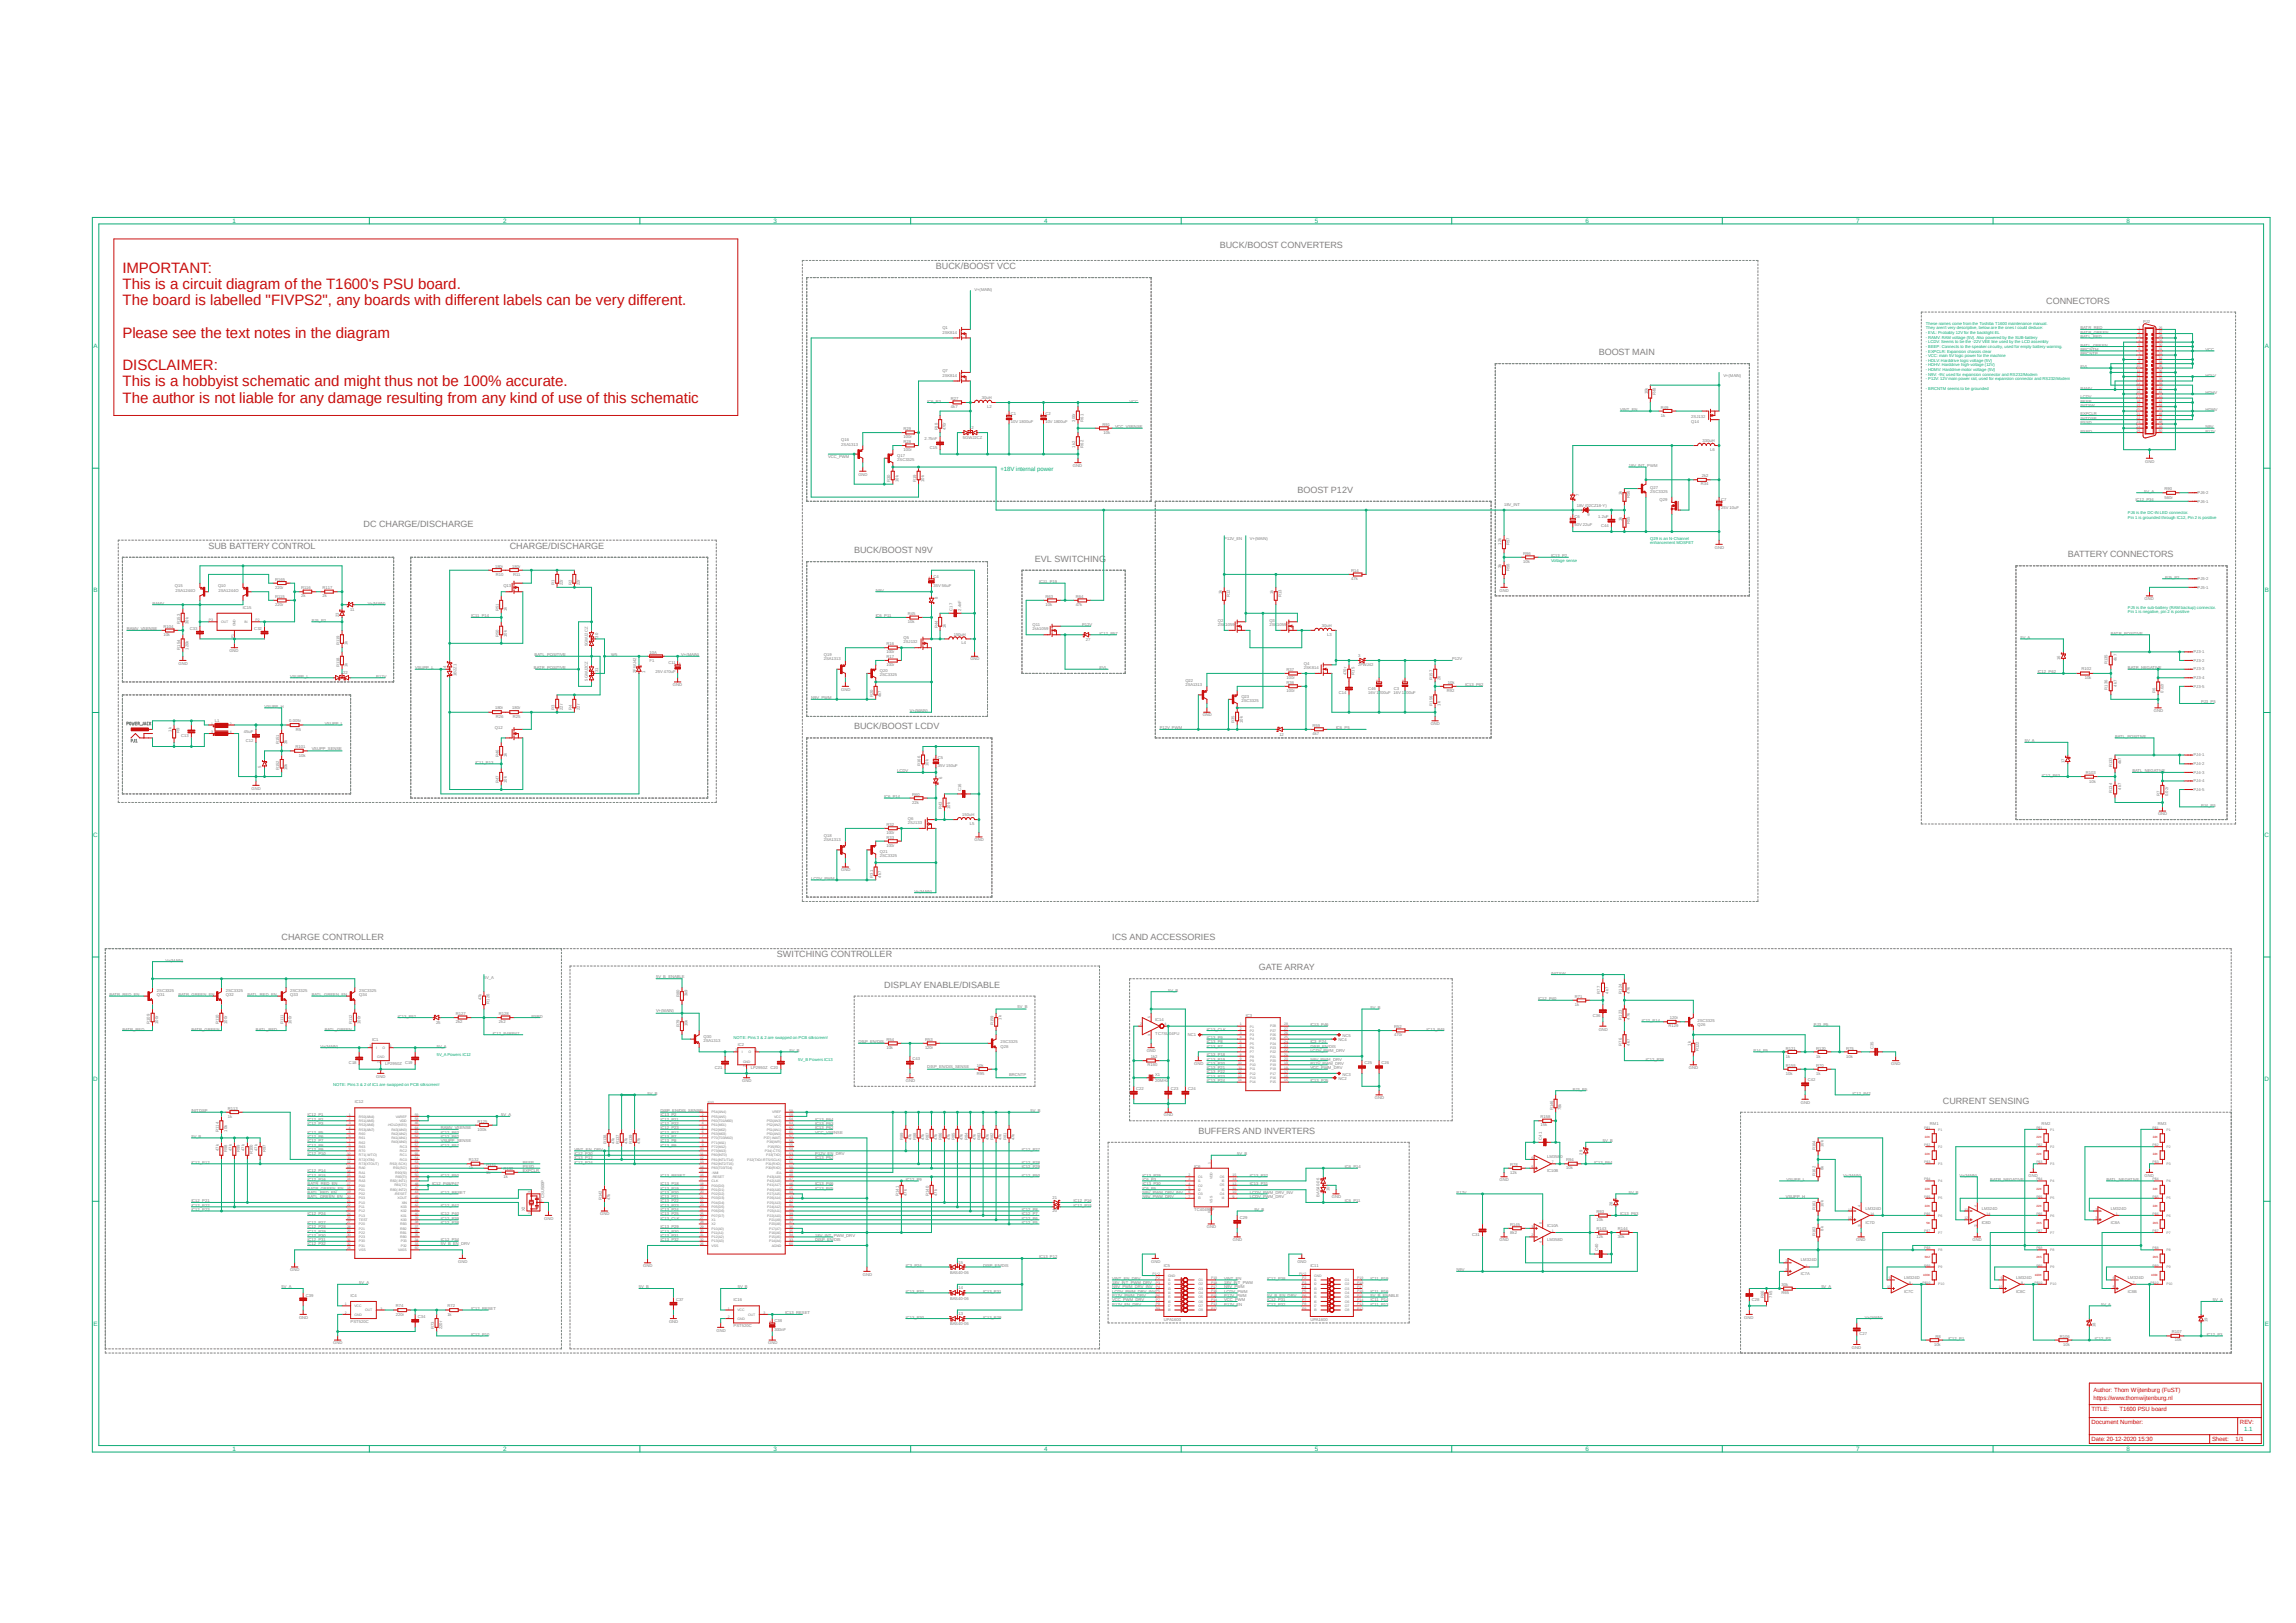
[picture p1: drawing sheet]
<svg xmlns="http://www.w3.org/2000/svg" width="420mm" height="297mm" viewBox="0 0 420 297" stroke-linecap="round" stroke-linejoin="round" font-family="sans-serif">
<defs><g id="words">
<g font-size="2.8" fill="#c90d0c">
<text x="22.4" y="50">IMPORTANT:</text>
<text x="22.4" y="52.9">This is a circuit diagram of the T1600's PSU board.</text>
<text x="22.4" y="55.9">The board is labelled &quot;FIVPS2&quot;, any boards with different labels can be very different.</text>
<text x="22.4" y="61.8">Please see the text notes in the diagram</text>
<text x="22.4" y="67.7">DISCLAIMER:</text>
<text x="22.4" y="70.7">This is a hobbyist schematic and might thus not be 100% accurate.</text>
<text x="22.4" y="73.7">The author is not liable for any damage resulting from any kind of use of this schematic</text>
</g>
<g font-size="1.7" fill="#808080">
<text x="223.1" y="45.3">BUCK/BOOST CONVERTERS</text>
<text x="171.2" y="49.2">BUCK/BOOST VCC</text>
<text x="374.3" y="55.5">CONNECTORS</text>
<text x="292.4" y="65">BOOST MAIN</text>
<text x="237.3" y="90.2">BOOST P12V</text>
<text x="38.1" y="100.4">SUB BATTERY CONTROL</text>
<text x="66.5" y="96.5">DC CHARGE/DISCHARGE</text>
<text x="93.3" y="100.4">CHARGE/DISCHARGE</text>
<text x="156.3" y="101.2">BUCK/BOOST N9V</text>
<text x="378.2" y="102">BATTERY CONNECTORS</text>
<text x="189.3" y="102.8">EVL SWITCHING</text>
<text x="156.3" y="133.5">BUCK/BOOST LCDV</text>
<text x="51.5" y="172">CHARGE CONTROLLER</text>
<text x="203.5" y="172">ICS AND ACCESSORIES</text>
<text x="142.1" y="175.2">SWITCHING CONTROLLER</text>
<text x="230.3" y="177.5">GATE ARRAY</text>
<text x="161.8" y="180.7">DISPLAY ENABLE/DISABLE</text>
<text x="355.4" y="202">CURRENT SENSING</text>
<text x="219.2" y="207.5">BUFFERS AND INVERTERS</text>
</g>
<g font-size="1.1" fill="#0dab76">
<text x="42.5" y="40.8">1</text>
<text x="92" y="40.8">2</text>
<text x="141.5" y="40.8">3</text>
<text x="191" y="40.8">4</text>
<text x="240.5" y="40.8">5</text>
<text x="290" y="40.8">6</text>
<text x="339.5" y="40.8">7</text>
<text x="389" y="40.8">8</text>
<text x="17.1" y="63.7">A</text>
<text x="414.3" y="63.7">A</text>
<text x="183" y="86.2">+18V internal power</text>
<text x="17.1" y="108.4">B</text>
<text x="414.3" y="108.4">B</text>
<text x="17.1" y="153.1">C</text>
<text x="414.2" y="153.1">C</text>
<text x="17.1" y="197.9">D</text>
<text x="414.2" y="197.9">D</text>
<text x="17.1" y="242.6">E</text>
<text x="414.3" y="242.6">E</text>
<text x="410.5" y="261.8">1.1</text>
<text x="42.5" y="265.5">1</text>
<text x="92" y="265.5">2</text>
<text x="141.5" y="265.5">3</text>
<text x="191" y="265.5">4</text>
<text x="240.5" y="265.5">5</text>
<text x="290" y="265.5">6</text>
<text x="339.5" y="265.5">7</text>
<text x="389" y="265.5">8</text>
</g>
<g font-size="1.1" fill="#c90d0c">
<text x="382.9" y="254.7">Author: Thom Wijtenburg (FuST)</text>
<text x="382.9" y="256.3">https://www.thomwijtenburg.nl</text>
<text x="382.6" y="263.7">Date:20-12-2020 15:30</text>
<text x="382.6" y="258.2">TITLE:</text>
<text x="382.6" y="260.6">Document Number:</text>
<text x="387.7" y="258.2">T1600 PSU board</text>
<text x="404.6" y="263.7">Sheet:</text>
<text x="408.9" y="263.7">1/1</text>
<text x="409.7" y="260.6">REV:</text>
</g>
<g font-size=".8" fill="#808080">
<text x="178.3" y="53.2">V+(MAIN)</text>
<text x="392" y="59.1">PJ2</text>
<text x="172.4" y="61">2SK814</text>
<text x="172.4" y="60.3">Q1</text>
<text x="380.6" y="60.3">BATR_RED</text>
<text x="380.6" y="61">BATR_GREEN</text>
<text x="380.6" y="61.8">BATL_RED</text>
<text x="380.6" y="63.4">BATL_GREEN</text>
<text x="380.6" y="64.2">BRCNTM</text>
<text x="380.6" y="65">BRCNTP</text>
<text x="403.4" y="64.2">VCC</text>
<text x="172.4" y="68.9">2SK814</text>
<text x="172.4" y="68.2">Q7</text>
<text x="315.3" y="68.9">V+(MAIN)</text>
<text x="380.6" y="67.4">EVL</text>
<text x="380.6" y="71.3">RAMV</text>
<text x="403.4" y="68.9">HDLV</text>
<text x="169.6" y="73.7">IC6_P3</text>
<text x="173.9" y="74.7">4k7</text>
<text x="173.9" y="73.2">R27</text>
<text x="179.6" y="73">30uH</text>
<text x="180.6" y="74.6">L2</text>
<text x="184.9" y="77.4">10V 1800uF</text>
<text x="184.9" y="75.9">C1</text>
<text x="191.2" y="77.4">10V 1800uF</text>
<text x="191.2" y="75.9">C2</text>
<text x="196.7" y="77.2" transform="rotate(-90 196.7 77.2)">300r</text>
<text x="198.2" y="77.2" transform="rotate(-90 198.2 77.2)">R61</text>
<text x="201.7" y="77.9">R91</text>
<text x="206.6" y="73.7">VCC</text>
<text x="296.4" y="75.2">VINT_EN</text>
<text x="301.4" y="72.1" transform="rotate(-90 301.4 72.1)">10k</text>
<text x="302.9" y="72.3" transform="rotate(-90 302.9 72.3)">R48</text>
<text x="303.8" y="76.2">1k</text>
<text x="303.8" y="74.8">R49</text>
<text x="309.4" y="76.6">2SJ132</text>
<text x="309.4" y="77.3">Q14</text>
<text x="380.6" y="76.8">INITDSP</text>
<text x="380.6" y="77.6">PSSD</text>
<text x="380.6" y="73.7">BEEP</text>
<text x="380.6" y="72.9">LCDV</text>
<text x="380.6" y="76">EXPCLR</text>
<text x="380.6" y="74.4">INITSW</text>
<text x="403.4" y="72.1">HDHV</text>
<text x="403.4" y="75.2">HDMV</text>
<text x="151.5" y="83.9">VCC_PWM</text>
<text x="153.9" y="81.5">2SA1313</text>
<text x="153.9" y="80.7">Q16</text>
<text x="164.1" y="83.7">Q17</text>
<text x="165.3" y="80.2">100r</text>
<text x="165.3" y="82.6">100r</text>
<text x="165.3" y="78.7">R29</text>
<text x="165.3" y="81.1">R28</text>
<text x="169.1" y="80.6">2.75nF</text>
<text x="170.1" y="82.2">C15</text>
<text x="171.5" y="78.8" transform="rotate(-90 171.5 78.8)">R18</text>
<text x="173" y="78.8" transform="rotate(-90 173 78.8)">470r</text>
<text x="176.1" y="80.4">5GWJ2CZ</text>
<text x="177.7" y="78.5">2</text>
<text x="196.7" y="81.9" transform="rotate(-90 196.7 81.9)">1k2</text>
<text x="198.2" y="81.9" transform="rotate(-90 198.2 81.9)">R62</text>
<text x="201.8" y="79.4">10k</text>
<text x="204" y="78.4">VCC_VSENSE</text>
<text x="311.4" y="80.9">330uH</text>
<text x="312.8" y="82.5">L6</text>
<text x="380.6" y="79.2">PSRD</text>
<text x="403.4" y="79.2">P12V</text>
<text x="403.4" y="78.4">N9V</text>
<text x="157" y="87">GND</text>
<text x="162.9" y="88.2" transform="rotate(-90 162.9 88.2)">R30</text>
<text x="164.1" y="84.4">2SC3325</text>
<text x="164.3" y="88.2" transform="rotate(-90 164.3 88.2)">10k</text>
<text x="167.6" y="88.2" transform="rotate(-90 167.6 88.2)">R19</text>
<text x="169.1" y="88.2" transform="rotate(-90 169.1 88.2)">10k</text>
<text x="196.3" y="85.5">GND</text>
<text x="297.9" y="85.5">18V_INT_PWM</text>
<text x="301.9" y="89.4">Q27</text>
<text x="311.1" y="88.8">R34</text>
<text x="311.3" y="87.3">2k2</text>
<text x="392.4" y="84.7">GND</text>
<text x="395.9" y="89.6">R90</text>
<text x="275.1" y="92.5">18V_INT</text>
<text x="288" y="94.7">C6</text>
<text x="288.4" y="92.8">18V (02CZ18-Y)</text>
<text x="288.8" y="90.7" transform="rotate(-90 288.8 90.7)">7</text>
<text x="290.4" y="94.5">9</text>
<text x="292.4" y="94.8">1.2uF</text>
<text x="296.7" y="95.3" transform="rotate(-90 296.7 95.3)">1k</text>
<text x="296.7" y="90.6" transform="rotate(-90 296.7 90.6)">1k</text>
<text x="298.2" y="95.9" transform="rotate(-90 298.2 95.9)">R55</text>
<text x="298.2" y="91.2" transform="rotate(-90 298.2 91.2)">R56</text>
<text x="301.9" y="90.2">2SC3325</text>
<text x="303.6" y="91.7">Q29</text>
<text x="314.8" y="93.2">25V 10uF</text>
<text x="314.8" y="91.6">C7</text>
<text x="390.7" y="91.7">IC12_P34</text>
<text x="392.2" y="90.2">5V_A</text>
<text x="395.9" y="91.3">560r</text>
<text x="402" y="92">PJ6-1</text>
<text x="402" y="90.4">PJ6-2</text>
<text x="223.9" y="98.8">P12V_EN</text>
<text x="228.6" y="98.8">V+(MAIN)</text>
<text x="274.6" y="99.7" transform="rotate(-90 274.6 99.7)">12k</text>
<text x="276.1" y="99.8" transform="rotate(-90 276.1 99.8)">R57</text>
<text x="278.6" y="101.5">R96</text>
<text x="283.8" y="102">IC13_P2</text>
<text x="288" y="96.3">50V 22uF</text>
<text x="292.9" y="96.4">C44</text>
<text x="313.7" y="100.4">GND</text>
<text x="32" y="107.5">Q15</text>
<text x="39.9" y="107.5">Q10</text>
<text x="50.3" y="107.7">220r</text>
<text x="50.3" y="106.3">R165</text>
<text x="55.1" y="107.8">R116</text>
<text x="59" y="107.8">R117</text>
<text x="90.6" y="103.9">180r</text>
<text x="90.7" y="105.4">R10</text>
<text x="92.1" y="107.5">Q13</text>
<text x="93.7" y="103.9">180r</text>
<text x="93.9" y="105.4">R11</text>
<text x="101.4" y="107.1" transform="rotate(-90 101.4 107.1)">R1</text>
<text x="103" y="107.1" transform="rotate(-90 103 107.1)">22r</text>
<text x="104.6" y="107.1" transform="rotate(-90 104.6 107.1)">R2</text>
<text x="106.1" y="107.1" transform="rotate(-90 106.1 107.1)">22r</text>
<text x="170.8" y="107.4">35V 56uF</text>
<text x="170.8" y="105.8">C4</text>
<text x="190.1" y="106.7">IC11_P19</text>
<text x="247.1" y="106.2">47k</text>
<text x="247.1" y="104.7">R14</text>
<text x="274.6" y="104" transform="rotate(-90 274.6 104)">3k</text>
<text x="276.1" y="104.6" transform="rotate(-90 276.1 104.6)">R58</text>
<text x="278.6" y="103">10k</text>
<text x="396" y="105.9">PJ5_P2</text>
<text x="402" y="107.7">PJ5-1</text>
<text x="402" y="106.2">PJ5-2</text>
<text x="27.9" y="110.7">RAMV</text>
<text x="32.1" y="108.3">2SA1244O</text>
<text x="40" y="108.3">2SA1244O</text>
<text x="44.4" y="111.4">IC15</text>
<text x="50.3" y="110.9">220r</text>
<text x="50.3" y="109.4">R115</text>
<text x="55.1" y="109.3">2k</text>
<text x="57" y="113.8">PJ5_P2</text>
<text x="59" y="109.3">2k</text>
<text x="62" y="112.9" transform="rotate(-90 62 112.9)">23</text>
<text x="64.1" y="111.8">11</text>
<text x="67.3" y="110.7">V+(MAIN)</text>
<text x="86.2" y="113">IC11_P14</text>
<text x="91.2" y="111.8" transform="rotate(-90 91.2 111.8)">R51</text>
<text x="92.7" y="111.8" transform="rotate(-90 92.7 111.8)">1k</text>
<text x="160.2" y="108.3">N9V</text>
<text x="160.2" y="113">IC6_P11</text>
<text x="166.1" y="112.6">R45</text>
<text x="171.5" y="109.6" transform="rotate(-90 171.5 109.6)">8</text>
<text x="174.2" y="111.8" transform="rotate(-90 174.2 111.8)">C17</text>
<text x="175.8" y="111.8" transform="rotate(-90 175.8 111.8)">2.4nF</text>
<text x="191.3" y="110.9">10k</text>
<text x="191.3" y="109.4">R63</text>
<text x="196.8" y="110.9">47k</text>
<text x="196.8" y="109.4">R64</text>
<text x="222.8" y="113.8">Q2</text>
<text x="223.5" y="108.7" transform="rotate(-90 223.5 108.7)">1k</text>
<text x="225" y="109.3" transform="rotate(-90 225 109.3)">R12</text>
<text x="232.2" y="113.8">Q3</text>
<text x="232.9" y="108.7" transform="rotate(-90 232.9 108.7)">1k</text>
<text x="234.4" y="109.3" transform="rotate(-90 234.4 109.3)">R13</text>
<text x="274.3" y="108.3">GND</text>
<text x="392.3" y="109.9">GND</text>
<text x="23.2" y="115.4">RAMV_VSENSE</text>
<text x="29.9" y="116.4">10k</text>
<text x="29.9" y="114.9">R104</text>
<text x="33" y="118.9" transform="rotate(-90 33 118.9)">R154</text>
<text x="33" y="114.2" transform="rotate(-90 33 114.2)">R153</text>
<text x="34.5" y="118.9" transform="rotate(-90 34.5 118.9)">120k</text>
<text x="34.5" y="114.2" transform="rotate(-90 34.5 114.2)">30k</text>
<text x="34.7" y="115.2">C33</text>
<text x="42" y="119.3">GND</text>
<text x="46.5" y="115.2">C32</text>
<text x="62.1" y="118.1" transform="rotate(-90 62.1 118.1)">R119</text>
<text x="63.6" y="118.1" transform="rotate(-90 63.6 118.1)">1k</text>
<text x="91.2" y="116.5" transform="rotate(-90 91.2 116.5)">R50</text>
<text x="92.7" y="116.5" transform="rotate(-90 92.7 116.5)">10k</text>
<text x="107.5" y="118.3" transform="rotate(-90 107.5 118.3)">5GWJ2CZ</text>
<text x="109.4" y="116.7" transform="rotate(-90 109.4 116.7)">30</text>
<text x="118.8" y="119.7">10A</text>
<text x="162.1" y="119.5">100r</text>
<text x="162.1" y="118.1">R16</text>
<text x="165.3" y="117.7">2SJ132</text>
<text x="165.3" y="116.9">Q5</text>
<text x="166.1" y="114">10k</text>
<text x="171.5" y="115" transform="rotate(-90 171.5 115)">R44</text>
<text x="173" y="115" transform="rotate(-90 173 115)">1k</text>
<text x="174.5" y="116.3">150uH</text>
<text x="175.9" y="117.9">L4</text>
<text x="188.9" y="115.4">2sk1059</text>
<text x="188.9" y="114.6">Q11</text>
<text x="198" y="114.6">P12V</text>
<text x="198.6" y="117.3">27</text>
<text x="201.1" y="116.2">IC12_P57</text>
<text x="222.8" y="114.6">2SK1059</text>
<text x="232.2" y="114.6">2SK1059</text>
<text x="241.8" y="114.7">30uH</text>
<text x="242.8" y="116.3">L3</text>
<text x="369.6" y="116.9">5V_A</text>
<text x="386.1" y="116.2">BATR_POSITIVE</text>
<text x="401.2" y="119.5">PJ3-1</text>
<text x="32.6" y="121.7">GND</text>
<text x="53.1" y="124">VSUPP_L</text>
<text x="62.1" y="122" transform="rotate(-90 62.1 122)">R118</text>
<text x="62.8" y="123.4">22</text>
<text x="63.6" y="122" transform="rotate(-90 63.6 122)">1k</text>
<text x="68.8" y="124">P12V</text>
<text x="75.9" y="122.5">VSUPP_L</text>
<text x="81.6" y="122.2" transform="rotate(-90 81.6 122.2)">4</text>
<text x="83.5" y="123.8" transform="rotate(-90 83.5 123.8)">1B2Z1</text>
<text x="97.7" y="122.5">BATR_POSITIVE</text>
<text x="97.8" y="120.1">BATL_POSITIVE</text>
<text x="107.5" y="124.6" transform="rotate(-90 107.5 124.6)">5GWJ2CZ</text>
<text x="109.4" y="123" transform="rotate(-90 109.4 123)">31</text>
<text x="111.8" y="120.1">W5</text>
<text x="116.4" y="123.1" transform="rotate(-90 116.4 123.1)">2FWJ42</text>
<text x="118" y="123.1" transform="rotate(-90 118 123.1)">1</text>
<text x="118.8" y="121.1">F1</text>
<text x="119.9" y="123.1">25V 470uF</text>
<text x="122.3" y="121.5">C11</text>
<text x="123.1" y="125.6">GND</text>
<text x="124.6" y="120.1">V+(MAIN)</text>
<text x="150.7" y="120.9">2SA1313</text>
<text x="150.7" y="120.1">Q19</text>
<text x="161" y="123.8">2SC3325</text>
<text x="161" y="123">Q20</text>
<text x="162.1" y="121.9">100r</text>
<text x="162.1" y="120.4">R17</text>
<text x="177.5" y="120.9">GND</text>
<text x="201.1" y="122.5">EVL</text>
<text x="216.8" y="125.6">2SA1313</text>
<text x="216.8" y="124.8">Q22</text>
<text x="235.3" y="124.2">100r</text>
<text x="235.3" y="122.8">R37</text>
<text x="235.3" y="125.1">R36</text>
<text x="238.5" y="122.5">2SK814</text>
<text x="238.5" y="121.7">Q4</text>
<text x="246.3" y="123.6" transform="rotate(-90 246.3 123.6)">470r</text>
<text x="247.8" y="123.4" transform="rotate(-90 247.8 123.4)">R15</text>
<text x="248.4" y="122">2FWJ42</text>
<text x="248.4" y="120.3">3</text>
<text x="262" y="124.4" transform="rotate(-90 262 124.4)">R157</text>
<text x="263.5" y="124.4" transform="rotate(-90 263.5 124.4)">2k</text>
<text x="264.8" y="125.1">10k</text>
<text x="265.6" y="120.9">P12V</text>
<text x="268" y="125.6">IC13_P62</text>
<text x="372.7" y="123.2">IC12_P62</text>
<text x="376.8" y="120.8" transform="rotate(-90 376.8 120.8)">16</text>
<text x="380.7" y="122.7">R102</text>
<text x="381.3" y="124.3">10k</text>
<text x="385.5" y="121.5" transform="rotate(-90 385.5 121.5)">R135</text>
<text x="387.2" y="125.6" transform="rotate(-90 387.2 125.6)">4k7</text>
<text x="387.2" y="120.9" transform="rotate(-90 387.2 120.9)">4k7</text>
<text x="389.3" y="122.5">BATR_NEGATIVE</text>
<text x="401.2" y="121.1">PJ3-2</text>
<text x="401.2" y="122.7">PJ3-3</text>
<text x="401.2" y="124.2">PJ3-4</text>
<text x="401.2" y="125.9">PJ3-5</text>
<text x="48.4" y="129.5">VSUPP_H</text>
<text x="90.6" y="129.8">180r</text>
<text x="90.7" y="131.4">R26</text>
<text x="93.7" y="129.8">180r</text>
<text x="93.8" y="131.4">R25</text>
<text x="101.4" y="129.9" transform="rotate(-90 101.4 129.9)">R3</text>
<text x="103" y="129.9" transform="rotate(-90 103 129.9)">22r</text>
<text x="104.6" y="129.9" transform="rotate(-90 104.6 129.9)">R4</text>
<text x="106.1" y="129.9" transform="rotate(-90 106.1 129.9)">22r</text>
<text x="148.4" y="128">N9V_PWM</text>
<text x="153.9" y="126.4">GND</text>
<text x="159.7" y="127.5" transform="rotate(-90 159.7 127.5)">R20</text>
<text x="161.2" y="127.5" transform="rotate(-90 161.2 127.5)">4k7</text>
<text x="166.5" y="130.3">V+(MAIN)</text>
<text x="220" y="131.1">GND</text>
<text x="227.1" y="128.5">2SC3325</text>
<text x="227.1" y="127.7">Q23</text>
<text x="235.3" y="126.6">100r</text>
<text x="244.9" y="127">C14</text>
<text x="250.3" y="127">16V 1200uF 16V 1200uF</text>
<text x="250.3" y="126.2">C46</text>
<text x="255" y="126.2">C3</text>
<text x="262" y="129.2" transform="rotate(-90 262 129.2)">R156</text>
<text x="263.5" y="129.2" transform="rotate(-90 263.5 129.2)">1k</text>
<text x="264.7" y="126.6">R92</text>
<text x="385.5" y="126.2" transform="rotate(-90 385.5 126.2)">R136</text>
<text x="394" y="130.3">GND</text>
<text x="394.3" y="126.8" transform="rotate(-90 394.3 126.8)">R6</text>
<text x="395.8" y="126.8" transform="rotate(-90 395.8 126.8)">0.02r</text>
<text x="402.6" y="128.7">PJ3_P5</text>
<text x="31.4" y="133.9" transform="rotate(-90 31.4 133.9)">1k</text>
<text x="32.9" y="134.1" transform="rotate(-90 32.9 134.1)">R9</text>
<text x="33.1" y="134.9">C13</text>
<text x="39.3" y="132.2">L1</text>
<text x="44.6" y="134.2">45uF</text>
<text x="45" y="135.7">C12</text>
<text x="51.1" y="136.2" transform="rotate(-90 51.1 136.2)">R151</text>
<text x="52.5" y="136.2" transform="rotate(-90 52.5 136.2)">3k</text>
<text x="52.9" y="132.2">0.005r</text>
<text x="54.1" y="136.9">R101</text>
<text x="54.1" y="133.7">R5</text>
<text x="57" y="137.2">VSUPP_SENSE</text>
<text x="59.4" y="132.7">VSUPP_L</text>
<text x="90.5" y="133.5">Q12</text>
<text x="212.1" y="133.5">P12V_PWM</text>
<text x="225.8" y="132.3" transform="rotate(-90 225.8 132.3)">R35</text>
<text x="227.3" y="132.3" transform="rotate(-90 227.3 132.3)">10k</text>
<text x="234" y="134.6">12</text>
<text x="240.1" y="134.5">4k7</text>
<text x="240.1" y="133">R59</text>
<text x="244.4" y="133.5">IC6_P5</text>
<text x="261.7" y="132.7">GND</text>
<text x="370.4" y="135.8">5V_A</text>
<text x="386.9" y="135">BATL_POSITIVE</text>
<text x="47.8" y="140.5" transform="rotate(-90 47.8 140.5)">5</text>
<text x="51.1" y="141" transform="rotate(-90 51.1 141)">R152</text>
<text x="52.5" y="141" transform="rotate(-90 52.5 141)">10k</text>
<text x="54.7" y="138.5">10k</text>
<text x="87" y="139.8">IC11_P13</text>
<text x="91.2" y="143.3" transform="rotate(-90 91.2 143.3)">R47</text>
<text x="91.2" y="138.6" transform="rotate(-90 91.2 138.6)">R46</text>
<text x="92.7" y="143.3" transform="rotate(-90 92.7 143.3)">10k</text>
<text x="92.7" y="138.6" transform="rotate(-90 92.7 138.6)">1k</text>
<text x="164.1" y="141.4">LCDV</text>
<text x="168.4" y="140.2" transform="rotate(-90 168.4 140.2)">R166</text>
<text x="169.8" y="140.2" transform="rotate(-90 169.8 140.2)">10k</text>
<text x="171.5" y="140.4">35V 150uF</text>
<text x="171.5" y="138.9">C5</text>
<text x="172.3" y="142.6" transform="rotate(-90 172.3 142.6)">6</text>
<text x="373.5" y="142.1">IC12_P63</text>
<text x="377.7" y="139.7" transform="rotate(-90 377.7 139.7)">17</text>
<text x="381.6" y="141.6">R103</text>
<text x="382.1" y="143.2">10k</text>
<text x="386.3" y="140.4" transform="rotate(-90 386.3 140.4)">R133</text>
<text x="388" y="139.8" transform="rotate(-90 388 139.8)">4k7</text>
<text x="390.1" y="141.4">BATL_NEGATIVE</text>
<text x="401.2" y="138.4">PJ4-1</text>
<text x="401.2" y="140">PJ4-2</text>
<text x="401.2" y="141.6">PJ4-3</text>
<text x="401.2" y="143.2">PJ4-4</text>
<text x="46" y="144.5">GND</text>
<text x="161.8" y="146.1">IC6_P14</text>
<text x="166.1" y="150">Q6</text>
<text x="166.9" y="147.1">22k</text>
<text x="166.9" y="145.6">R60</text>
<text x="172.3" y="148" transform="rotate(-90 172.3 148)">R43</text>
<text x="173.8" y="148" transform="rotate(-90 173.8 148)">10k</text>
<text x="175.8" y="144.8" transform="rotate(-90 175.8 144.8)">C16</text>
<text x="176" y="149.4">150uH</text>
<text x="386.3" y="145.1" transform="rotate(-90 386.3 145.1)">R134</text>
<text x="388" y="144.5" transform="rotate(-90 388 144.5)">4k7</text>
<text x="394.8" y="149.2">GND</text>
<text x="395.1" y="145.7" transform="rotate(-90 395.1 145.7)">R7</text>
<text x="396.6" y="145.7" transform="rotate(-90 396.6 145.7)">0.02r</text>
<text x="401.2" y="144.7">PJ4-5</text>
<text x="402.6" y="147.7">PJ4_P5</text>
<text x="150.7" y="153.9">2SA1313</text>
<text x="150.7" y="153.2">Q18</text>
<text x="162.1" y="155">100r</text>
<text x="162.1" y="152.6">100r</text>
<text x="162.1" y="153.5">R33</text>
<text x="162.1" y="151.1">R32</text>
<text x="166.1" y="150.8">2SJ133</text>
<text x="177.4" y="151">L5</text>
<text x="178.3" y="153.9">GND</text>
<text x="148.4" y="161">LCDV_PWM</text>
<text x="153.9" y="159.5">GND</text>
<text x="159.7" y="160.6" transform="rotate(-90 159.7 160.6)">R31</text>
<text x="161" y="156.8">2SC3325</text>
<text x="161" y="156.1">Q21</text>
<text x="161.2" y="160.6" transform="rotate(-90 161.2 160.6)">4k7</text>
<text x="167.3" y="163.4">V+(MAIN)</text>
<text x="30.3" y="176">V+(MAIN)</text>
<text x="88.5" y="179.1">5V_A</text>
<text x="120" y="178.9">5V_B_ENABLE</text>
<text x="283.8" y="178.4">INITSW</text>
<text x="20" y="182.3">BATR_RED_EN</text>
<text x="28.7" y="181.5">2SC3325</text>
<text x="28.7" y="182.3">Q31</text>
<text x="32.6" y="182.3">BATR_GREEN_EN</text>
<text x="41.3" y="182.3">Q32</text>
<text x="41.3" y="181.5">2SC3325</text>
<text x="45.3" y="182.3">BATL_RED_EN</text>
<text x="53.1" y="181.5">2SC3325</text>
<text x="53.1" y="182.3">Q33</text>
<text x="57" y="182.3">BATL_GREEN_EN</text>
<text x="65.7" y="181.5">2SC3325</text>
<text x="65.7" y="182.3">Q34</text>
<text x="83.4" y="185.8">R127</text>
<text x="88.1" y="183.1" transform="rotate(-90 88.1 183.1)">47k</text>
<text x="89.5" y="183.7" transform="rotate(-90 89.5 183.7)">R126</text>
<text x="91.3" y="185.8">R128</text>
<text x="120" y="185.2">V+(MAIN)</text>
<text x="124.3" y="182.5" transform="rotate(-90 124.3 182.5)">R80</text>
<text x="125.8" y="182.3" transform="rotate(-90 125.8 182.3)">3k9</text>
<text x="186.1" y="184.4">5V_B</text>
<text x="213.7" y="181.5">5V_B</text>
<text x="250.7" y="184.7">5V_B</text>
<text x="281.4" y="183">IC12_P40</text>
<text x="288.1" y="184.1">1k</text>
<text x="288.1" y="182.6">R71</text>
<text x="292.7" y="181.9" transform="rotate(-90 292.7 181.9)">R77</text>
<text x="294.2" y="181.9" transform="rotate(-90 294.2 181.9)">4k7</text>
<text x="296.7" y="181.9" transform="rotate(-90 296.7 181.9)">R124</text>
<text x="298.2" y="181.9" transform="rotate(-90 298.2 181.9)">47k</text>
<text x="22.4" y="188.6">BATR_RED</text>
<text x="27.4" y="187.4" transform="rotate(-90 27.4 187.4)">R109</text>
<text x="29" y="187.4" transform="rotate(-90 29 187.4)">100r</text>
<text x="35" y="188.6">BATR_GREEN</text>
<text x="40" y="187.4" transform="rotate(-90 40 187.4)">R110</text>
<text x="41.5" y="187.4" transform="rotate(-90 41.5 187.4)">100r</text>
<text x="46.8" y="188.6">BATL_RED</text>
<text x="51.9" y="187.4" transform="rotate(-90 51.9 187.4)">R111</text>
<text x="53.3" y="187.4" transform="rotate(-90 53.3 187.4)">100r</text>
<text x="58.6" y="191.7">V+(MAIN)</text>
<text x="59.4" y="188.6">BATL_GREEN</text>
<text x="64.4" y="187.4" transform="rotate(-90 64.4 187.4)">R112</text>
<text x="66" y="187.4" transform="rotate(-90 66 187.4)">100r</text>
<text x="68.1" y="190.5">IC1</text>
<text x="72.8" y="186.2">IC13_P52</text>
<text x="79.8" y="187.4">25</text>
<text x="79.9" y="191.7">5V_A</text>
<text x="83.4" y="187.2">2k2</text>
<text x="90.1" y="189.4">IC12_P48/P47</text>
<text x="91.3" y="187.2">2k2</text>
<text x="97.2" y="186.2">PSRD</text>
<text x="124.3" y="188" transform="rotate(-90 124.3 188)">R79</text>
<text x="125.8" y="187.8" transform="rotate(-90 125.8 187.8)">10k</text>
<text x="128.7" y="190.7">2SA1313</text>
<text x="128.7" y="189.9">Q30</text>
<text x="135" y="191.3">IC2</text>
<text x="157" y="190.9">DISP_EN/DIS</text>
<text x="162.1" y="191.9">10k</text>
<text x="162.1" y="190.5">R54</text>
<text x="169.2" y="191.9">120r</text>
<text x="169.2" y="190.5">R53</text>
<text x="181.7" y="187.6" transform="rotate(-90 181.7 187.6)">R159</text>
<text x="183" y="190.9">2SC3325</text>
<text x="183" y="191.7">Q28</text>
<text x="183.2" y="186.6" transform="rotate(-90 183.2 186.6)">1k</text>
<text x="211.3" y="189.4">TC7SU04FU</text>
<text x="211.3" y="186.8">IC14</text>
<text x="217.3" y="189.5">NC1</text>
<text x="220.8" y="188.6">IC13_CLK</text>
<text x="220.8" y="190.2">IC13_P9</text>
<text x="220.8" y="190.9">IC13_P8</text>
<text x="220.8" y="191.7">IC13_P7</text>
<text x="227.9" y="186.1">IC3</text>
<text x="239.7" y="191.7">DISP_EN/DIS</text>
<text x="239.7" y="187.8">IC13_P46</text>
<text x="239.7" y="190.9">IC3_P24</text>
<text x="244.8" y="190.5">NC4</text>
<text x="245.6" y="189.7">NC5</text>
<text x="255" y="189.6">470r</text>
<text x="255" y="188.1">R52</text>
<text x="260.9" y="188.6">IC13_P45</text>
<text x="291.3" y="186.1">C36</text>
<text x="292.4" y="188.6">GND</text>
<text x="296.7" y="191.3" transform="rotate(-90 296.7 191.3)">R76</text>
<text x="296.7" y="186.6" transform="rotate(-90 296.7 186.6)">R123</text>
<text x="298.2" y="191.3" transform="rotate(-90 298.2 191.3)">4k7</text>
<text x="298.2" y="186.6" transform="rotate(-90 298.2 186.6)">47k</text>
<text x="300.3" y="187">IC12_P14</text>
<text x="305.2" y="188">R129</text>
<text x="305.5" y="186.5">120r</text>
<text x="309.3" y="191.3" transform="rotate(-90 309.3 191.3)">1k</text>
<text x="310.5" y="187">2SC3325</text>
<text x="310.5" y="187.8">Q26</text>
<text x="331.8" y="187.8">PJ3_P5</text>
<text x="63.8" y="194.7">C18</text>
<text x="68.8" y="197.2">GND</text>
<text x="70.4" y="194.9">LP2950Z</text>
<text x="74.1" y="194.7">C19</text>
<text x="130.8" y="195.5">C21</text>
<text x="137.3" y="195.7">LP2950Z</text>
<text x="141" y="195.5">C20</text>
<text x="144.4" y="192.5">5V_B</text>
<text x="166.9" y="194">C43</text>
<text x="169.6" y="195.4">DISP_EN/DIS_SENSE</text>
<text x="178.7" y="195.2">10k</text>
<text x="178.7" y="196.7">R95</text>
<text x="184.6" y="197">BRCNTP</text>
<text x="209.8" y="192.5">GND</text>
<text x="209.9" y="195.1">R160</text>
<text x="210.5" y="193.6">1k2</text>
<text x="211.3" y="196.9">X1</text>
<text x="218.4" y="194.9">GND</text>
<text x="220.8" y="193.3">IC13_P18</text>
<text x="220.8" y="194.1">IC13_P19</text>
<text x="220.8" y="194.9">IC13_P20</text>
<text x="220.8" y="195.7">IC13_P21</text>
<text x="220.8" y="196.4">IC13_P22</text>
<text x="220.8" y="197.2">IC13_P23</text>
<text x="239.7" y="194.9">P12V_PWM_DRV</text>
<text x="239.7" y="195.7">VCC_PWM_DRV</text>
<text x="239.7" y="194.1">N9V_PWM_DRV</text>
<text x="239.7" y="192.5">LCDV_PWM_DRV</text>
<text x="244.8" y="197.6">NC2</text>
<text x="245.6" y="196.9">NC3</text>
<text x="249.6" y="194.8">C25</text>
<text x="252.7" y="194.8">C26</text>
<text x="301.1" y="194.1">IC12_P39</text>
<text x="308.9" y="195.7">GND</text>
<text x="310.8" y="192.4" transform="rotate(-90 310.8 192.4)">R122</text>
<text x="320.8" y="192.5">PJ4_P5</text>
<text x="326.7" y="193.5">1k</text>
<text x="326.7" y="196.7">10k</text>
<text x="326.7" y="192.1">R121</text>
<text x="326.7" y="195.2">R155</text>
<text x="330.7" y="197.9">C42</text>
<text x="332.2" y="193.5">1k</text>
<text x="332.2" y="196.7">1k</text>
<text x="332.2" y="192.1">R120</text>
<text x="332.2" y="195.2">R70</text>
<text x="337.7" y="192.1">R75</text>
<text x="337.7" y="193.5">10k</text>
<text x="342.7" y="192" transform="rotate(-90 342.7 192)">C35</text>
<text x="345.9" y="194.9">GND</text>
<text x="35" y="203.5">INITDSP</text>
<text x="41.7" y="203.1">R113</text>
<text x="64.9" y="201.9">IC12</text>
<text x="118.4" y="200.4">5V_B</text>
<text x="120.8" y="203.5">DISP_EN/DIS_SENSE</text>
<text x="135.8" y="198">GND</text>
<text x="165.7" y="198">GND</text>
<text x="188.5" y="203.5">5V_B</text>
<text x="207.9" y="199.5">C22</text>
<text x="211.3" y="198">20MHz</text>
<text x="214.2" y="199.5">C23</text>
<text x="217.3" y="199.5">C24</text>
<text x="220.8" y="198">IC13_P24</text>
<text x="239.7" y="198">IC13_P25</text>
<text x="251.5" y="201.2">GND</text>
<text x="284.1" y="203.2" transform="rotate(-90 284.1 203.2)">R146</text>
<text x="285.6" y="203.2" transform="rotate(-90 285.6 203.2)">78k</text>
<text x="287.7" y="199.6">PJ3_P5</text>
<text x="329.4" y="202">GND</text>
<text x="338.9" y="200.4">IC12_P42</text>
<text x="35" y="208.2">5V_B</text>
<text x="40" y="207.1" transform="rotate(-90 40 207.1)">R114</text>
<text x="41.5" y="207.1" transform="rotate(-90 41.5 207.1)">10k</text>
<text x="41.7" y="204.6">1k</text>
<text x="56.3" y="209.8">IC12_P8</text>
<text x="56.3" y="209">IC12_P7</text>
<text x="56.3" y="208.2">IC12_P6</text>
<text x="56.3" y="207.5">IC12_P5</text>
<text x="56.3" y="205.9">IC12_P3</text>
<text x="56.3" y="205.1">IC12_P2</text>
<text x="56.3" y="204.3">IC12_P1</text>
<text x="80.6" y="209.8">IC12_P57</text>
<text x="80.6" y="209">VSUPP_SENSE</text>
<text x="80.6" y="206.7">RAMV_VSENSE</text>
<text x="80.6" y="208.2">IC12_P62</text>
<text x="80.6" y="207.5">IC12_P63</text>
<text x="87.3" y="206.9">100k</text>
<text x="87.3" y="205.4">R125</text>
<text x="91.7" y="204.3">5V_A</text>
<text x="110.9" y="209.4" transform="rotate(-90 110.9 209.4)">R138</text>
<text x="112.4" y="209.4" transform="rotate(-90 112.4 209.4)">47k</text>
<text x="113.2" y="209.4" transform="rotate(-90 113.2 209.4)">R137</text>
<text x="114.8" y="209.4" transform="rotate(-90 114.8 209.4)">47k</text>
<text x="115.6" y="209.4" transform="rotate(-90 115.6 209.4)">R139</text>
<text x="117.1" y="209.4" transform="rotate(-90 117.1 209.4)">47k</text>
<text x="120.8" y="204.3">IC13_P2</text>
<text x="120.8" y="209.8">IC13_P9</text>
<text x="120.8" y="209">IC13_P8</text>
<text x="120.8" y="208.2">IC13_P7</text>
<text x="120.8" y="207.5">IC12_P12</text>
<text x="120.8" y="205.1">IC12_P21</text>
<text x="120.8" y="205.9">IC12_P22</text>
<text x="120.8" y="206.7">IC12_P23</text>
<text x="149.1" y="205.9">IC13_P63</text>
<text x="149.1" y="206.7">IC13_P62</text>
<text x="149.1" y="207.5">VCC_VSENSE</text>
<text x="149.1" y="205.1">IC13_P64</text>
<text x="165.2" y="208.7" transform="rotate(-90 165.2 208.7)">R89</text>
<text x="166.7" y="208.7" transform="rotate(-90 166.7 208.7)">47k</text>
<text x="167.6" y="208.7" transform="rotate(-90 167.6 208.7)">R88</text>
<text x="169.1" y="208.7" transform="rotate(-90 169.1 208.7)">47k</text>
<text x="169.9" y="208.7" transform="rotate(-90 169.9 208.7)">R87</text>
<text x="171.4" y="208.7" transform="rotate(-90 171.4 208.7)">47k</text>
<text x="172.3" y="208.7" transform="rotate(-90 172.3 208.7)">R86</text>
<text x="173.8" y="208.7" transform="rotate(-90 173.8 208.7)">47k</text>
<text x="174.7" y="208.7" transform="rotate(-90 174.7 208.7)">R85</text>
<text x="176.1" y="208.7" transform="rotate(-90 176.1 208.7)">47k</text>
<text x="177" y="208.7" transform="rotate(-90 177 208.7)">R84</text>
<text x="178.5" y="208.7" transform="rotate(-90 178.5 208.7)">47k</text>
<text x="179.4" y="208.7" transform="rotate(-90 179.4 208.7)">R83</text>
<text x="180.9" y="208.7" transform="rotate(-90 180.9 208.7)">47k</text>
<text x="181.7" y="208.7" transform="rotate(-90 181.7 208.7)">R82</text>
<text x="183.2" y="208.7" transform="rotate(-90 183.2 208.7)">47k</text>
<text x="184.1" y="208.7" transform="rotate(-90 184.1 208.7)">R81</text>
<text x="185.6" y="208.7" transform="rotate(-90 185.6 208.7)">47k</text>
<text x="212.9" y="204.3">GND</text>
<text x="281.8" y="206.1">15k</text>
<text x="281.8" y="204.6">R158</text>
<text x="282.1" y="208.6" transform="rotate(-90 282.1 208.6)">C41</text>
<text x="293.2" y="209">5V_B</text>
<text x="333.6" y="209.9" transform="rotate(-90 333.6 209.9)">10k</text>
<text x="353" y="205.9">RM1</text>
<text x="373.5" y="205.9">RM2</text>
<text x="394.7" y="205.9">RM3</text>
<text x="35" y="213">IC12_P12</text>
<text x="40" y="210.6" transform="rotate(-90 40 210.6)">47k</text>
<text x="41.5" y="210.8" transform="rotate(-90 41.5 210.8)">R98</text>
<text x="42.4" y="210.6" transform="rotate(-90 42.4 210.6)">47k</text>
<text x="43.9" y="210.8" transform="rotate(-90 43.9 210.8)">R99</text>
<text x="44.7" y="210.6" transform="rotate(-90 44.7 210.6)">47k</text>
<text x="46.3" y="211.2" transform="rotate(-90 46.3 211.2)">R100</text>
<text x="47.1" y="210.6" transform="rotate(-90 47.1 210.6)">47k</text>
<text x="48.6" y="210.8" transform="rotate(-90 48.6 210.8)">R97</text>
<text x="56.3" y="214.5">IC12_P14</text>
<text x="56.3" y="210.6">IC12_P9</text>
<text x="56.3" y="215.3">IC12_P15</text>
<text x="56.3" y="211.4">IC12_P10</text>
<text x="80.6" y="215.3">IC12_P50</text>
<text x="85.8" y="214">1k</text>
<text x="85.8" y="212.5">R132</text>
<text x="88.9" y="214.8">1k</text>
<text x="88.9" y="213.3">R131</text>
<text x="92.1" y="215.6">1k</text>
<text x="92.1" y="214.1">R130</text>
<text x="95.6" y="213.8">PSSD</text>
<text x="95.6" y="213">BEEP</text>
<text x="95.6" y="214.5">EXPCLR</text>
<text x="105.1" y="210.6">VINT_EN_DRV</text>
<text x="105.1" y="212.2">IC13_P12</text>
<text x="105.1" y="211.4">IC12_P30</text>
<text x="105.1" y="213">IC12_P24</text>
<text x="120.8" y="215.3">IC13_RESET</text>
<text x="149.1" y="211.4">P12V_EN_DRV</text>
<text x="149.1" y="212.2">IC13_P52</text>
<text x="186.9" y="213">IC12_P28</text>
<text x="186.9" y="213.8">IC12_P29</text>
<text x="186.9" y="215.3">IC12_P50</text>
<text x="186.9" y="210.6">IC12_P27</text>
<text x="209" y="215.3">IC13_P29</text>
<text x="218.4" y="213.7">IC6</text>
<text x="226.3" y="211.4">5V_B</text>
<text x="228.6" y="215.3">IC13_P32</text>
<text x="246" y="213.8">IC6_P14</text>
<text x="276.3" y="214.8">12k</text>
<text x="276.3" y="213.3">R78</text>
<text x="283" y="212">LM358D</text>
<text x="283" y="214.5">IC10B</text>
<text x="286.5" y="214">10k</text>
<text x="286.5" y="212.5">R94</text>
<text x="289.5" y="211.3" transform="rotate(-90 289.5 211.3)">29</text>
<text x="291.6" y="213">IC13_P64</text>
<text x="332.1" y="215.2" transform="rotate(-90 332.1 215.2)">R162</text>
<text x="332.1" y="210.5" transform="rotate(-90 332.1 210.5)">R164</text>
<text x="333.6" y="214.2" transform="rotate(-90 333.6 214.2)">8k</text>
<text x="337.2" y="215.3">V+(MAIN)</text>
<text x="358.4" y="215.3">V+(MAIN)</text>
<text x="371.1" y="215.3">GND</text>
<text x="392.3" y="215.3">GND</text>
<text x="35" y="220">IC12_P21</text>
<text x="35" y="220.9">IC12_P22</text>
<text x="35" y="221.7">IC12_P23</text>
<text x="56.3" y="217.7">BATR_GREEN_EN</text>
<text x="56.3" y="216.1">IC12_P16</text>
<text x="56.3" y="216.9">BATR_RED_EN</text>
<text x="56.3" y="218.5">BATL_RED_EN</text>
<text x="56.3" y="219.3">BATL_GREEN_EN</text>
<text x="79.1" y="216.9">IC12_P48/P47</text>
<text x="80.6" y="220.9">IC12_P42</text>
<text x="80.6" y="218.5">IC12_RESET</text>
<text x="96" y="221.7" transform="rotate(-90 96 221.7)">X2</text>
<text x="99.6" y="219.3" transform="rotate(-90 99.6 219.3)">CSU500P</text>
<text x="110.1" y="219.7" transform="rotate(-90 110.1 219.7)">R142</text>
<text x="111.6" y="219.7" transform="rotate(-90 111.6 219.7)">47k</text>
<text x="120.8" y="216.9">IC13_P18</text>
<text x="120.8" y="217.7">IC13_P19</text>
<text x="120.8" y="218.5">IC13_P20</text>
<text x="120.8" y="219.3">IC13_P21</text>
<text x="120.8" y="220">IC13_P22</text>
<text x="120.8" y="220.9">IC13_P23</text>
<text x="120.8" y="221.7">IC13_P24</text>
<text x="149.1" y="216.9">IC13_P46</text>
<text x="149.1" y="217.7">IC13_P45</text>
<text x="164.4" y="218.9" transform="rotate(-90 164.4 218.9)">R141</text>
<text x="165.7" y="216.1">IC12_P9</text>
<text x="165.9" y="218.9" transform="rotate(-90 165.9 218.9)">47k</text>
<text x="169.9" y="218.9" transform="rotate(-90 169.9 218.9)">R140</text>
<text x="171.4" y="218.9" transform="rotate(-90 171.4 218.9)">47k</text>
<text x="186.9" y="221.7">IC12_P8</text>
<text x="192.5" y="219.5">21</text>
<text x="192.5" y="221.8">20</text>
<text x="196.4" y="220">IC12_P16</text>
<text x="196.4" y="220.9">IC12_P15</text>
<text x="209" y="218.5">N9V_PWM_DRV_INV</text>
<text x="209" y="216.9">IC13_P30</text>
<text x="209" y="219.3">N9V_PWM_DRV</text>
<text x="209" y="216.1">IC6_P3</text>
<text x="209" y="217.7">IC6_P5</text>
<text x="218.4" y="221.7">TC4049BF</text>
<text x="228.6" y="218.5">LCDV_PWM_DRV_INV</text>
<text x="228.6" y="216.9">IC13_P31</text>
<text x="228.6" y="219.3">LCDV_PWM_DRV</text>
<text x="229.4" y="221.7">5V_B</text>
<text x="241.4" y="219" transform="rotate(-90 241.4 219)">BAS40-06</text>
<text x="243.2" y="218" transform="rotate(-90 243.2 218)">10</text>
<text x="243.6" y="219.3">GND</text>
<text x="246" y="220">IC6_P11</text>
<text x="266.4" y="218.5">P12V</text>
<text x="274.3" y="216.1">GND</text>
<text x="292" y="222">R93</text>
<text x="295" y="220.8" transform="rotate(-90 295 220.8)">28</text>
<text x="297.9" y="218.5">5V_B</text>
<text x="326.7" y="219.3">VSUPP_H</text>
<text x="326.8" y="216.1">VSUPP_L</text>
<text x="332.1" y="221.5" transform="rotate(-90 332.1 221.5)">R161</text>
<text x="333.6" y="220.9" transform="rotate(-90 333.6 220.9)">10k</text>
<text x="341.2" y="221.4">LM324D</text>
<text x="362.5" y="221.4">LM324D</text>
<text x="364.1" y="216.1">BATR_NEGATIVE</text>
<text x="385.3" y="216.1">BATL_NEGATIVE</text>
<text x="386.1" y="221.4">LM324D</text>
<text x="56.3" y="227.2">IC12_P31</text>
<text x="56.3" y="227.9">IC12_P32</text>
<text x="56.3" y="224.8">IC12_P28</text>
<text x="56.3" y="225.6">IC12_P29</text>
<text x="56.3" y="226.4">IC12_P30</text>
<text x="56.3" y="222.4">IC12_P24</text>
<text x="56.3" y="224">IC12_P27</text>
<text x="80.6" y="224">IC12_P38</text>
<text x="80.6" y="227.9">5V_B_EN_DRV</text>
<text x="80.6" y="223.2">IC12_P39</text>
<text x="80.6" y="222.4">IC12_P40</text>
<text x="80.6" y="227.2">IC12_P34</text>
<text x="99.6" y="223.2">GND</text>
<text x="109.8" y="222.4">GND</text>
<text x="120.8" y="227.2">IC13_P32</text>
<text x="120.8" y="226.4">IC13_P31</text>
<text x="120.8" y="225.6">IC13_P30</text>
<text x="120.8" y="224.8">IC13_P29</text>
<text x="120.8" y="223.2">IC13_CLK</text>
<text x="120.8" y="222.4">IC13_P25</text>
<text x="149.1" y="226.4">18V_INT_PWM_DRV</text>
<text x="149.1" y="227.2">DISP_EN/DIS</text>
<text x="186.9" y="222.4">IC12_P7</text>
<text x="186.9" y="223.2">IC12_P6</text>
<text x="186.9" y="224">IC12_P5</text>
<text x="220.8" y="224.8">GND</text>
<text x="225.5" y="227.2">GND</text>
<text x="226.8" y="223.1">C29</text>
<text x="269.3" y="226.2">C31</text>
<text x="274.3" y="227.2">GND</text>
<text x="276.3" y="225.8">8k2</text>
<text x="276.3" y="224.3">R145</text>
<text x="283" y="227.2">LM358D</text>
<text x="283" y="224.6">IC10A</text>
<text x="292" y="226.6">12k</text>
<text x="292" y="223.4">10k</text>
<text x="292" y="225.1">R143</text>
<text x="296" y="225.1">R144</text>
<text x="296" y="226.6">30k</text>
<text x="296.4" y="222.4">IC13_P63</text>
<text x="332.1" y="226.2" transform="rotate(-90 332.1 226.2)">R163</text>
<text x="333.6" y="225.2" transform="rotate(-90 333.6 225.2)">8k</text>
<text x="339.6" y="227.2">GND</text>
<text x="341.2" y="223.9">IC7D</text>
<text x="360.8" y="227.2">GND</text>
<text x="362.5" y="223.9">IC8D</text>
<text x="386.1" y="223.9">IC8A</text>
<text x="53.1" y="232.7">GND</text>
<text x="83.8" y="231.1">GND</text>
<text x="117.6" y="231.9">GND</text>
<text x="157.8" y="233.4">GND</text>
<text x="165.7" y="231.9">IC3_P24</text>
<text x="173.8" y="233.1">BAS40-06</text>
<text x="175.3" y="231.3">15</text>
<text x="179.8" y="231.9">DISP_EN/DIS</text>
<text x="190.1" y="230.3">IC13_P12</text>
<text x="210.6" y="231.1">GND</text>
<text x="212.9" y="231.8">IC5</text>
<text x="237.3" y="231.1">GND</text>
<text x="239.7" y="231.8">IC11</text>
<text x="266.4" y="232.7">N9V</text>
<text x="292.3" y="229" transform="rotate(-90 292.3 229)">C40</text>
<text x="329.4" y="230.8">LM324D</text>
<text x="329.4" y="233.4">IC7A</text>
<text x="348.3" y="234">LM324D</text>
<text x="368.8" y="234">LM324D</text>
<text x="389.3" y="234">LM324D</text>
<text x="51.5" y="235.8">5V_A</text>
<text x="55.9" y="237.3">C39</text>
<text x="64.1" y="237.4">IC4</text>
<text x="65.7" y="235">5V_A</text>
<text x="72.4" y="239.3">R74</text>
<text x="81.8" y="239.3">R72</text>
<text x="86.2" y="239.7">IC12_RESET</text>
<text x="116.9" y="235.8">5V_B</text>
<text x="123.7" y="238">C37</text>
<text x="134.2" y="238.2">IC16</text>
<text x="135" y="235.8">5V_B</text>
<text x="165.7" y="236.6">IC13_P32</text>
<text x="173.8" y="237.8">BAS40-06</text>
<text x="175.3" y="236">14</text>
<text x="179.8" y="236.6">IC13_P31</text>
<text x="203.5" y="234.2">VINT_EN_DRV</text>
<text x="203.5" y="235">18V_INT_PWM_DRV</text>
<text x="203.5" y="235.8">N9V_PWM_DRV_INV</text>
<text x="203.5" y="236.6">LCDV_PWM_DRV_INV</text>
<text x="203.5" y="237.4">P12V_PWM_DRV</text>
<text x="203.5" y="238.2">VCC_PWM_DRV</text>
<text x="203.5" y="239">P12V_EN_DRV</text>
<text x="223.9" y="235.8">N9V_PWM</text>
<text x="223.9" y="234.2">VINT_EN</text>
<text x="223.9" y="239">P12V_EN</text>
<text x="223.9" y="237.4">P12V_PWM</text>
<text x="223.9" y="238.2">VCC_PWM</text>
<text x="223.9" y="235">18V_INT_PWM</text>
<text x="223.9" y="236.6">LCDV_PWM</text>
<text x="231.8" y="234.2">IC12_P38</text>
<text x="231.8" y="237.4">5V_B_EN_DRV</text>
<text x="231.8" y="238.2">IC12_P31</text>
<text x="231.8" y="239">IC12_P32</text>
<text x="250.7" y="238.2">IC11_P14</text>
<text x="250.7" y="239">IC11_P13</text>
<text x="250.7" y="234.2">IC11_P19</text>
<text x="250.7" y="237.4">5V_B_ENABLE</text>
<text x="250.7" y="236.6">IC11_P16</text>
<text x="320.5" y="238">C28</text>
<text x="322.7" y="237.6" transform="rotate(-90 322.7 237.6)">R66</text>
<text x="324.1" y="237.4" transform="rotate(-90 324.1 237.4)">7k5</text>
<text x="325.9" y="235.3">30k</text>
<text x="325.9" y="236.8">R65</text>
<text x="333.2" y="235.8">5V_A</text>
<text x="348.3" y="236.6">IC7C</text>
<text x="368.8" y="236.6">IC8C</text>
<text x="384.3" y="239">5V_A</text>
<text x="389.3" y="236.6">IC8B</text>
<text x="404.8" y="238.2">5V_A</text>
<text x="54.7" y="241.3">GND</text>
<text x="64.1" y="242.1">PST520C</text>
<text x="72.4" y="240.7">220r</text>
<text x="76.4" y="241.2">C34</text>
<text x="79.4" y="243.3" transform="rotate(-90 79.4 243.3)">R73</text>
<text x="80.9" y="243.3" transform="rotate(-90 80.9 243.3)">220r</text>
<text x="81.8" y="240.7">1k</text>
<text x="86.2" y="244.5">IC12_P10</text>
<text x="122.4" y="242.1">GND</text>
<text x="131.1" y="243.7">GND</text>
<text x="134.2" y="242.9">PST520C</text>
<text x="141.6" y="243.5">300nF</text>
<text x="141.6" y="241.9">C38</text>
<text x="143.6" y="240.5">IC13_RESET</text>
<text x="165.7" y="241.3">IC13_P30</text>
<text x="173.8" y="242.5">BAS40-06</text>
<text x="175.3" y="240.7">13</text>
<text x="179.8" y="241.3">IC13_P29</text>
<text x="212.9" y="241.7">UPA1600</text>
<text x="239.7" y="241.7">UPA1600</text>
<text x="319.1" y="241.3">GND</text>
<text x="340.1" y="244.3">C27</text>
<text x="341.1" y="241.3">V+(MAIN)</text>
<text x="354" y="244.8">R8</text>
<text x="356.4" y="245.2">IC12_P1</text>
<text x="376.8" y="244.8">R106</text>
<text x="383.2" y="245.2">IC12_P2</text>
<text x="383.3" y="242.8" transform="rotate(-90 383.3 242.8)">18</text>
<text x="397.3" y="244">R107</text>
<text x="397.8" y="245.5">10k</text>
<text x="403.6" y="244.5">IC12_P3</text>
<text x="403.8" y="242" transform="rotate(-90 403.8 242)">19</text>
<text x="61" y="246">GND</text>
<text x="140.5" y="246">GND</text>
<text x="338.8" y="246.8">GND</text>
<text x="353.8" y="246.3">10k</text>
<text x="377.4" y="246.3">10k</text>
</g>
<g font-size=".8" fill="#0dab76">
<text x="352.3" y="59.4">These names come from the Toshiba T1600 maintenance manual.</text>
<text x="352.3" y="60.3">They aren't very descriptive, below are the ones I could deduce:</text>
<text x="352.3" y="61.1">- EVL: Probably 12V for the backlight EL</text>
<text x="352.3" y="62">- RAMV: RAM voltage (5V). Also powered by the SUB-battery</text>
<text x="352.3" y="62.8">- LCDV: Seems to be the -22V VEE line used by the LCD assembly</text>
<text x="352.3" y="63.7">- BEEP: Connects to the speaker circuitry, used for empty battery warning.</text>
<text x="352.3" y="64.5">- EXPCLR: Expansion chassis clear</text>
<text x="352.3" y="65.4">- VCC: main 5V logic power for the machine</text>
<text x="352.3" y="66.2">- HDLV: Harddrive logic voltage (5V)</text>
<text x="352.3" y="67.1">- HDHV: Harddrive high-voltage (12V)</text>
<text x="352.3" y="67.9">- HDMV: Harddrive motor voltage (5V)</text>
<text x="352.3" y="68.7">- N9V: -9V, used for expansion connector and RS232/Modem</text>
<text x="352.3" y="69.6">- P12V: 12V main power rail, used for expansion connector and RS232/Modem</text>
<text x="352.3" y="71.3">- BRCNTM seems to be grounded</text>
<text x="389.3" y="94.1">PJ6 is the DC-IN LED connector.</text>
<text x="389.3" y="94.9">Pin 1 is grounded through IC12, Pin 2 is positive</text>
<text x="301.9" y="98.8">Q29 is an N-Channel</text>
<text x="301.9" y="99.6">enhancement MOSFET</text>
<text x="283.8" y="102.8">Voltage sense</text>
<text x="389.3" y="111.4">PJ5 is the sub-battery (RAM backup) connector.</text>
<text x="389.3" y="112.2">Pin 1 is negative, pin 2 is positive</text>
<text x="134.2" y="190.2">NOTE: Pins 3 &amp; 2 are swapped on PCB silkscreen!</text>
<text x="79.9" y="193.3">5V_A Powers IC12</text>
<text x="146" y="194.1">5V_B Powers IC13</text>
<text x="61" y="198.8">NOTE: Pins 3 &amp; 2 of IC1 are swapped on PCB silkscreen!</text>
</g>
<g font-size=".6" fill="#808080">
<text x="391.2" y="60.2">1</text>
<text x="391.2" y="61">2</text>
<text x="391.2" y="61.7">3</text>
<text x="391.2" y="62.5">4</text>
<text x="391.2" y="63.3">5</text>
<text x="391.2" y="64.1">6</text>
<text x="391.2" y="64.9">7</text>
<text x="391.2" y="65.7">8</text>
<text x="394.9" y="60.2">26</text>
<text x="394.9" y="61">27</text>
<text x="394.9" y="61.7">28</text>
<text x="394.9" y="62.5">29</text>
<text x="394.9" y="63.3">30</text>
<text x="394.9" y="64.1">31</text>
<text x="394.9" y="64.9">32</text>
<text x="394.9" y="65.7">33</text>
<text x="390.8" y="67.2">10</text>
<text x="390.8" y="68.8">12</text>
<text x="390.8" y="69.6">13</text>
<text x="390.8" y="70.4">14</text>
<text x="390.8" y="71.2">15</text>
<text x="390.8" y="72">16</text>
<text x="390.9" y="68">11</text>
<text x="391.2" y="66.5">9</text>
<text x="394.9" y="66.5">34</text>
<text x="394.9" y="67.2">35</text>
<text x="394.9" y="68">36</text>
<text x="394.9" y="68.8">37</text>
<text x="394.9" y="69.6">38</text>
<text x="394.9" y="70.4">39</text>
<text x="394.9" y="71.2">40</text>
<text x="394.9" y="72">41</text>
<text x="390.8" y="72.8">17</text>
<text x="390.8" y="73.5">18</text>
<text x="390.8" y="74.3">19</text>
<text x="390.8" y="75.1">20</text>
<text x="390.8" y="75.9">21</text>
<text x="390.8" y="76.7">22</text>
<text x="390.8" y="77.5">23</text>
<text x="394.9" y="72.8">42</text>
<text x="394.9" y="73.5">43</text>
<text x="394.9" y="74.3">44</text>
<text x="394.9" y="75.1">45</text>
<text x="394.9" y="75.9">46</text>
<text x="394.9" y="76.7">47</text>
<text x="394.9" y="77.5">48</text>
<text x="390.8" y="78.3">24</text>
<text x="390.8" y="79">25</text>
<text x="394.9" y="78.3">49</text>
<text x="394.9" y="79">50</text>
<text x="38.2" y="113.7">P3</text>
<text x="46.7" y="113.7">P2</text>
<text x="40.4" y="114">OUT</text>
<text x="42.8" y="116.8" transform="rotate(-90 42.8 116.8)">P1</text>
<text x="43.1" y="114.6" transform="rotate(-90 43.1 114.6)">GND</text>
<text x="44.7" y="114">IN</text>
<text x="38.7" y="132.6">1</text>
<text x="38.7" y="134.2">3</text>
<text x="42" y="134.2">4</text>
<text x="42" y="132.6">2</text>
<text x="67.6" y="191.6">3</text>
<text x="68.8" y="191.9">I</text>
<text x="70" y="191.9">O</text>
<text x="71.3" y="191.6">1</text>
<text x="208.5" y="187.7">2</text>
<text x="210.4" y="189.6" transform="rotate(-90 210.4 189.6)">3</text>
<text x="210.4" y="186.3" transform="rotate(-90 210.4 186.3)">5</text>
<text x="213" y="187.7">4</text>
<text x="226.8" y="187.7">1</text>
<text x="226.8" y="188.5">2</text>
<text x="226.8" y="189.3">3</text>
<text x="226.8" y="190">4</text>
<text x="226.8" y="190.8">5</text>
<text x="226.8" y="191.6">6</text>
<text x="228.6" y="188">P1</text>
<text x="228.6" y="188.8">P2</text>
<text x="228.6" y="189.6">P3</text>
<text x="228.6" y="190.4">P4</text>
<text x="228.6" y="191.2">P5</text>
<text x="228.6" y="191.9">P6</text>
<text x="232.3" y="191.9">P23</text>
<text x="232.3" y="191.2">P24</text>
<text x="232.3" y="190.4">P25</text>
<text x="232.3" y="189.6">P26</text>
<text x="232.3" y="188.8">P27</text>
<text x="232.3" y="188">P28</text>
<text x="234.9" y="191.6">23</text>
<text x="234.9" y="190.8">24</text>
<text x="234.9" y="190">25</text>
<text x="234.9" y="189.3">26</text>
<text x="234.9" y="188.5">27</text>
<text x="234.9" y="187.7">28</text>
<text x="69" y="193.7">GND</text>
<text x="69.5" y="194.5" transform="rotate(-90 69.5 194.5)">2</text>
<text x="134.5" y="192.4">3</text>
<text x="135.9" y="194.5">GND</text>
<text x="136.4" y="195.3" transform="rotate(-90 136.4 195.3)">2</text>
<text x="136.9" y="192.7">O</text>
<text x="138.2" y="192.4">1</text>
<text x="226.5" y="194.8">10</text>
<text x="226.5" y="196.3">12</text>
<text x="226.5" y="197.1">13</text>
<text x="226.5" y="197.9">14</text>
<text x="226.5" y="195.5">11</text>
<text x="226.8" y="192.4">7</text>
<text x="226.8" y="193.2">8</text>
<text x="226.8" y="194">9</text>
<text x="228.6" y="192.7">P7</text>
<text x="228.6" y="193.5">P8</text>
<text x="228.6" y="194.3">P9</text>
<text x="228.6" y="195.1">P10</text>
<text x="228.6" y="195.9">P11</text>
<text x="228.6" y="196.7">P12</text>
<text x="228.6" y="197.5">P13</text>
<text x="232.3" y="197.5">P16</text>
<text x="232.3" y="196.7">P17</text>
<text x="232.3" y="195.9">P18</text>
<text x="232.3" y="195.1">P19</text>
<text x="232.3" y="194.3">P20</text>
<text x="232.3" y="193.5">P21</text>
<text x="232.3" y="192.7">P22</text>
<text x="234.9" y="197.9">15</text>
<text x="234.9" y="197.1">16</text>
<text x="234.9" y="196.3">17</text>
<text x="234.9" y="195.5">18</text>
<text x="234.9" y="194.8">19</text>
<text x="234.9" y="194">20</text>
<text x="234.9" y="193.2">21</text>
<text x="234.9" y="192.4">22</text>
<text x="128.4" y="203.4">1</text>
<text x="129.5" y="201.9">IC13</text>
<text x="130.2" y="203.8">P54(AN4)</text>
<text x="141.3" y="203.8">VREF</text>
<text x="144.4" y="203.4">59</text>
<text x="228.6" y="198.2">P14</text>
<text x="232.3" y="198.2">P15</text>
<text x="63.8" y="204.2">1</text>
<text x="63.8" y="205">2</text>
<text x="63.8" y="205.8">3</text>
<text x="63.8" y="206.6">4</text>
<text x="63.8" y="207.3">5</text>
<text x="63.8" y="208.2">6</text>
<text x="63.8" y="208.9">7</text>
<text x="63.8" y="209.7">8</text>
<text x="65.7" y="204.6">R50(AIN4)</text>
<text x="65.7" y="205.4">R51(AIN5)</text>
<text x="65.7" y="206.1">R52(AIN6)</text>
<text x="65.7" y="206.9">R53(AIN7)</text>
<text x="65.7" y="207.7">R60</text>
<text x="65.7" y="208.5">R61</text>
<text x="65.7" y="209.3">R62</text>
<text x="70.9" y="206.1">-HOLD(KE0)</text>
<text x="71.6" y="209.3">R40(AIN0)</text>
<text x="71.6" y="208.5">R41(AIN1)</text>
<text x="71.6" y="207.7">R42(AIN2)</text>
<text x="71.6" y="206.9">R43(AIN3)</text>
<text x="72.4" y="204.6">VAREF</text>
<text x="73.1" y="205.3">VDD</text>
<text x="75.9" y="205.8">46</text>
<text x="75.9" y="209.7">57</text>
<text x="75.9" y="205">58</text>
<text x="75.9" y="204.2">59</text>
<text x="75.9" y="208.9">61</text>
<text x="75.9" y="208.2">62</text>
<text x="75.9" y="207.3">63</text>
<text x="75.9" y="206.6">64</text>
<text x="128.4" y="204.2">2</text>
<text x="128.4" y="205">3</text>
<text x="128.4" y="205.8">4</text>
<text x="128.4" y="206.6">5</text>
<text x="128.4" y="207.3">6</text>
<text x="128.4" y="208.2">7</text>
<text x="128.4" y="208.9">8</text>
<text x="128.4" y="209.7">9</text>
<text x="130.2" y="204.6">P55(AN5)</text>
<text x="130.2" y="205.4">P60(T01/M00)</text>
<text x="130.2" y="206.1">P61(M01)</text>
<text x="130.2" y="206.9">P62(M02)</text>
<text x="130.2" y="207.7">P63(M03)</text>
<text x="130.2" y="208.5">P70(T03/M10)</text>
<text x="130.2" y="209.3">P71(M11)</text>
<text x="139.7" y="208.5">P37(-WAIT)</text>
<text x="140.3" y="207.7">P50(AN0)</text>
<text x="140.3" y="206.9">P51(AN1)</text>
<text x="140.3" y="206.1">P52(AN2)</text>
<text x="140.3" y="205.3">P53(AN3)</text>
<text x="140.3" y="209.3">P36(WR)</text>
<text x="141.6" y="204.6">VCC</text>
<text x="144.4" y="209.7">55</text>
<text x="144.4" y="208.9">56</text>
<text x="144.4" y="208.2">57</text>
<text x="144.4" y="204.2">58</text>
<text x="144.4" y="207.3">61</text>
<text x="144.4" y="206.6">62</text>
<text x="144.4" y="205.8">63</text>
<text x="144.4" y="205">64</text>
<text x="352" y="206.6">P$1</text>
<text x="352" y="209.7">P$2</text>
<text x="354.5" y="206.9">P1</text>
<text x="372.5" y="206.6">P$1</text>
<text x="372.5" y="209.7">P$2</text>
<text x="375" y="206.9">P1</text>
<text x="393.7" y="206.6">P$1</text>
<text x="393.7" y="209.7">P$2</text>
<text x="396.3" y="206.9">P1</text>
<text x="63.5" y="211.3">10</text>
<text x="63.5" y="212.9">12</text>
<text x="63.5" y="213.7">13</text>
<text x="63.5" y="214.5">14</text>
<text x="63.5" y="215.2">15</text>
<text x="63.5" y="212.1">11</text>
<text x="63.8" y="210.5">9</text>
<text x="65.7" y="210.1">R63</text>
<text x="65.7" y="210.9">R70</text>
<text x="65.7" y="211.6">R71(-WTO)</text>
<text x="65.7" y="212.4">R72(XTIN)</text>
<text x="65.7" y="213.2">R73(XTOUT)</text>
<text x="65.7" y="214">RA0</text>
<text x="65.7" y="214.8">RA1</text>
<text x="65.7" y="215.6">RA2</text>
<text x="71.3" y="213.2">R92(-SCK)</text>
<text x="71.9" y="214">R91(SO)</text>
<text x="72.3" y="214.8">R90(SI)</text>
<text x="72.3" y="215.6">R83(TI)</text>
<text x="73.2" y="212.4">RC0</text>
<text x="73.2" y="211.6">RC1</text>
<text x="73.2" y="210.9">RC2</text>
<text x="73.2" y="210.1">RC3</text>
<text x="75.9" y="215.2">50</text>
<text x="75.9" y="214.5">51</text>
<text x="75.9" y="213.7">52</text>
<text x="75.9" y="212.9">53</text>
<text x="75.9" y="212.1">54</text>
<text x="75.9" y="211.3">55</text>
<text x="75.9" y="210.5">56</text>
<text x="128.1" y="210.5">10</text>
<text x="128.1" y="212.1">12</text>
<text x="128.1" y="212.9">13</text>
<text x="128.1" y="213.7">14</text>
<text x="128.1" y="214.5">15</text>
<text x="128.1" y="215.2">16</text>
<text x="128.1" y="211.3">11</text>
<text x="130.2" y="210.1">P72(M12)</text>
<text x="130.2" y="210.9">P73(M13)</text>
<text x="130.2" y="211.6">P80(INT0)</text>
<text x="130.2" y="212.4">P81(INT1/T14)</text>
<text x="130.2" y="213.2">P82(INT2/T15)</text>
<text x="130.2" y="214">P83(T03/T04)</text>
<text x="130.2" y="214.8">-NMI</text>
<text x="130.2" y="215.6">-RESET</text>
<text x="136.7" y="212.4">P32(TXD/-RTS/SCLK)</text>
<text x="139.9" y="210.9">P34(-CTS)</text>
<text x="140.1" y="214">P30(RXD)</text>
<text x="140.1" y="213.2">P31(RXD)</text>
<text x="140.2" y="211.6">P33(TXD)</text>
<text x="140.3" y="215.6">P43(A19)</text>
<text x="140.5" y="210.1">P35(RD)</text>
<text x="141.9" y="214.8">-EA</text>
<text x="144.4" y="215.2">48</text>
<text x="144.4" y="214.5">49</text>
<text x="144.4" y="213.7">50</text>
<text x="144.4" y="212.9">51</text>
<text x="144.4" y="212.1">52</text>
<text x="144.4" y="211.3">53</text>
<text x="144.4" y="210.5">54</text>
<text x="217.4" y="215.2">2</text>
<text x="219.2" y="215.6">O1</text>
<text x="221.4" y="213" transform="rotate(-90 221.4 213)">1</text>
<text x="221.8" y="215.8" transform="rotate(-90 221.8 215.8)">VDD</text>
<text x="223.1" y="215.6">O6</text>
<text x="225.5" y="215.2">15</text>
<text x="280.2" y="212.1">6</text>
<text x="280.2" y="213.7">5</text>
<text x="283.9" y="212.9">7</text>
<text x="352" y="212.9">P$3</text>
<text x="354.5" y="210.1">P2</text>
<text x="354.5" y="213.2">P3</text>
<text x="372.5" y="212.9">P$3</text>
<text x="375" y="210.1">P2</text>
<text x="375" y="213.2">P3</text>
<text x="393.7" y="212.9">P$3</text>
<text x="396.3" y="210.1">P2</text>
<text x="396.3" y="213.2">P3</text>
<text x="63.5" y="216">16</text>
<text x="63.5" y="216.8">17</text>
<text x="63.5" y="217.6">18</text>
<text x="63.5" y="218.4">19</text>
<text x="63.5" y="219.2">20</text>
<text x="63.5" y="220">21</text>
<text x="63.5" y="220.7">22</text>
<text x="63.5" y="221.5">23</text>
<text x="65.7" y="216.4">RA3</text>
<text x="65.7" y="217.2">P00</text>
<text x="65.7" y="217.9">P01</text>
<text x="65.7" y="218.7">P02</text>
<text x="65.7" y="219.5">P03</text>
<text x="65.7" y="220.3">P10</text>
<text x="65.7" y="221.1">P11</text>
<text x="65.7" y="221.9">P12</text>
<text x="71.4" y="217.9">R80(-INT2)</text>
<text x="71.4" y="216.4">R82(-INT1)</text>
<text x="72.1" y="218.7">-RESET</text>
<text x="72.1" y="217.1">R81(T2)</text>
<text x="72.7" y="219.5">XOUT</text>
<text x="73.3" y="221.9">K02</text>
<text x="73.3" y="221.1">K03</text>
<text x="73.5" y="220.3">XIN</text>
<text x="75.9" y="221.5">41</text>
<text x="75.9" y="220.7">42</text>
<text x="75.9" y="218.4">43</text>
<text x="75.9" y="220">44</text>
<text x="75.9" y="219.2">45</text>
<text x="75.9" y="217.6">47</text>
<text x="75.9" y="216.8">48</text>
<text x="75.9" y="216">49</text>
<text x="97.1" y="218.4" transform="rotate(-90 97.1 218.4)">3</text>
<text x="98.9" y="220">2</text>
<text x="128.1" y="216">17</text>
<text x="128.1" y="216.8">18</text>
<text x="128.1" y="217.6">19</text>
<text x="128.1" y="218.4">20</text>
<text x="128.1" y="219.2">21</text>
<text x="128.1" y="220">22</text>
<text x="128.1" y="220.7">23</text>
<text x="128.1" y="221.5">24</text>
<text x="130.2" y="216.4">CLK</text>
<text x="130.2" y="217.2">P00(D0)</text>
<text x="130.2" y="217.9">P01(D1)</text>
<text x="130.2" y="218.7">P02(D2)</text>
<text x="130.2" y="219.5">P03(D3)</text>
<text x="130.2" y="220.3">P04(D4)</text>
<text x="130.2" y="221.1">P05(D5)</text>
<text x="130.2" y="221.9">P06(D6)</text>
<text x="140.3" y="221.1">P24(A12)</text>
<text x="140.3" y="220.3">P25(A13)</text>
<text x="140.3" y="219.5">P26(A14)</text>
<text x="140.3" y="218.7">P27(A15)</text>
<text x="140.3" y="217.9">P40(A16)</text>
<text x="140.3" y="217.1">P41(A17)</text>
<text x="140.3" y="216.4">P42(A18)</text>
<text x="140.4" y="221.9">P23(A11)</text>
<text x="144.4" y="221.5">40</text>
<text x="144.4" y="220.7">41</text>
<text x="144.4" y="220">42</text>
<text x="144.4" y="219.2">43</text>
<text x="144.4" y="218.4">44</text>
<text x="144.4" y="217.6">45</text>
<text x="144.4" y="216.8">46</text>
<text x="144.4" y="216">47</text>
<text x="217.4" y="216">3</text>
<text x="217.4" y="216.8">4</text>
<text x="217.4" y="217.6">5</text>
<text x="217.4" y="218.4">6</text>
<text x="217.4" y="219.2">7</text>
<text x="219.2" y="216.4">I1</text>
<text x="219.2" y="217.2">O2</text>
<text x="219.2" y="217.9">I2</text>
<text x="219.2" y="218.7">O3</text>
<text x="219.2" y="219.5">I3</text>
<text x="221.4" y="221.9" transform="rotate(-90 221.4 221.9)">8</text>
<text x="221.8" y="220.1" transform="rotate(-90 221.8 220.1)">VSS</text>
<text x="223.1" y="218.7">O4</text>
<text x="223.1" y="217.1">O5</text>
<text x="223.5" y="219.5">I4</text>
<text x="223.5" y="217.9">I5</text>
<text x="223.5" y="216.4">I6</text>
<text x="225.5" y="219.2">9</text>
<text x="225.5" y="218.4">10</text>
<text x="225.5" y="217.6">11</text>
<text x="225.5" y="216.8">12</text>
<text x="225.5" y="216">14</text>
<text x="338.1" y="221.5">13</text>
<text x="340.3" y="220.9" transform="rotate(-90 340.3 220.9)">4</text>
<text x="352" y="216">P$4</text>
<text x="352" y="219.2">P$5</text>
<text x="354.5" y="216.4">P4</text>
<text x="354.5" y="219.5">P5</text>
<text x="359.3" y="221.5">13</text>
<text x="361.6" y="220.9" transform="rotate(-90 361.6 220.9)">4</text>
<text x="372.5" y="216">P$4</text>
<text x="372.5" y="219.2">P$5</text>
<text x="375" y="216.4">P4</text>
<text x="375" y="219.5">P5</text>
<text x="383.3" y="221.5">2</text>
<text x="393.7" y="216">P$4</text>
<text x="393.7" y="219.2">P$5</text>
<text x="396.3" y="216.4">P4</text>
<text x="396.3" y="219.5">P5</text>
<text x="63.5" y="222.3">24</text>
<text x="63.5" y="223.1">25</text>
<text x="63.5" y="223.9">27</text>
<text x="63.5" y="224.7">28</text>
<text x="63.5" y="225.5">29</text>
<text x="63.5" y="226.2">30</text>
<text x="63.5" y="227">31</text>
<text x="63.5" y="227.8">32</text>
<text x="65.7" y="222.7">P13</text>
<text x="65.7" y="223.4">TEST</text>
<text x="65.7" y="224.2">P20</text>
<text x="65.7" y="225">P21</text>
<text x="65.7" y="225.8">P22</text>
<text x="65.7" y="226.6">P23</text>
<text x="65.7" y="227.4">P30</text>
<text x="73.2" y="226.6">RB0</text>
<text x="73.2" y="225.8">RB1</text>
<text x="73.2" y="225">RB2</text>
<text x="73.2" y="224.2">RB3</text>
<text x="73.3" y="227.4">P33</text>
<text x="73.3" y="223.4">K00</text>
<text x="73.3" y="222.7">K01</text>
<text x="75.9" y="227.8">33</text>
<text x="75.9" y="227">34</text>
<text x="75.9" y="226.2">35</text>
<text x="75.9" y="225.5">36</text>
<text x="75.9" y="224.7">37</text>
<text x="75.9" y="223.9">38</text>
<text x="75.9" y="223.1">39</text>
<text x="75.9" y="222.3">40</text>
<text x="97.1" y="222.1" transform="rotate(-90 97.1 222.1)">1</text>
<text x="128.1" y="222.3">25</text>
<text x="128.1" y="227.8">26</text>
<text x="128.1" y="223.1">27</text>
<text x="128.1" y="223.9">28</text>
<text x="128.1" y="224.7">29</text>
<text x="128.1" y="225.5">30</text>
<text x="128.1" y="226.2">31</text>
<text x="128.1" y="227">32</text>
<text x="130.2" y="222.7">P07(D7)</text>
<text x="130.2" y="223.4">X1</text>
<text x="130.2" y="224.2">X2</text>
<text x="130.2" y="225">P10(A0)</text>
<text x="130.2" y="225.8">P11(A1)</text>
<text x="130.2" y="226.6">P12(A2)</text>
<text x="130.2" y="227.4">P13(A3)</text>
<text x="140.3" y="222.7">P22(A10)</text>
<text x="140.7" y="227.4">P14(A4)</text>
<text x="140.7" y="226.6">P15(A5)</text>
<text x="140.7" y="225.8">P16(A6)</text>
<text x="140.7" y="225">P17(A7)</text>
<text x="140.7" y="224.2">P20(A8)</text>
<text x="140.7" y="223.4">P21(A9)</text>
<text x="144.4" y="227">33</text>
<text x="144.4" y="226.2">34</text>
<text x="144.4" y="225.5">35</text>
<text x="144.4" y="224.7">36</text>
<text x="144.4" y="223.9">37</text>
<text x="144.4" y="223.1">38</text>
<text x="144.4" y="222.3">39</text>
<text x="144.4" y="227.8">60</text>
<text x="280.2" y="226.2">2</text>
<text x="280.2" y="224.7">3</text>
<text x="282.1" y="227.4" transform="rotate(-90 282.1 227.4)">4</text>
<text x="282.1" y="224.1" transform="rotate(-90 282.1 224.1)">8</text>
<text x="283.9" y="225.5">1</text>
<text x="338.1" y="223.1">12</text>
<text x="340.3" y="224.6" transform="rotate(-90 340.3 224.6)">11</text>
<text x="342.1" y="222.3">14</text>
<text x="352" y="222.3">P$6</text>
<text x="352" y="225.5">P$7</text>
<text x="354.5" y="222.7">P6</text>
<text x="354.5" y="225.8">P7</text>
<text x="359.3" y="223.1">12</text>
<text x="361.6" y="224.6" transform="rotate(-90 361.6 224.6)">11</text>
<text x="363.4" y="222.3">14</text>
<text x="372.5" y="222.3">P$6</text>
<text x="372.5" y="225.5">P$7</text>
<text x="375" y="222.7">P6</text>
<text x="375" y="225.8">P7</text>
<text x="383.3" y="223.1">3</text>
<text x="387" y="222.3">1</text>
<text x="393.7" y="222.3">P$6</text>
<text x="393.7" y="225.5">P$7</text>
<text x="396.3" y="222.7">P6</text>
<text x="396.3" y="225.8">P7</text>
<text x="63.5" y="228.6">26</text>
<text x="65.7" y="228.9">VSS</text>
<text x="65.7" y="228.2">P31</text>
<text x="72.9" y="228.9">VASS</text>
<text x="73.3" y="228.2">P32</text>
<text x="75.9" y="228.6">60</text>
<text x="130.2" y="228.2">VSS</text>
<text x="141.2" y="228.2">AGND</text>
<text x="210.8" y="233.3">P1*2</text>
<text x="213.7" y="233.7">GND</text>
<text x="237.6" y="233.3">P1*2</text>
<text x="240.4" y="233.7">GND</text>
<text x="326.6" y="231">2</text>
<text x="326.6" y="232.5">3</text>
<text x="330.3" y="231.8">1</text>
<text x="352" y="228.6">P$8</text>
<text x="352" y="231.8">P$9</text>
<text x="354.5" y="228.9">P8</text>
<text x="354.5" y="232.1">P9</text>
<text x="372.5" y="228.6">P$8</text>
<text x="372.5" y="231.8">P$9</text>
<text x="375" y="228.9">P8</text>
<text x="375" y="232.1">P9</text>
<text x="393.7" y="228.6">P$8</text>
<text x="393.7" y="231.8">P$9</text>
<text x="396.3" y="228.9">P8</text>
<text x="396.3" y="232.1">P9</text>
<text x="63.1" y="238.8">1</text>
<text x="64.9" y="239.2">VCC</text>
<text x="66.8" y="240">OUT</text>
<text x="69.6" y="239.6">3</text>
<text x="133.1" y="239.6">1</text>
<text x="134.9" y="240">VCC</text>
<text x="211.4" y="234.1">P2</text>
<text x="211.4" y="234.9">P3</text>
<text x="211.4" y="235.7">P4</text>
<text x="211.4" y="236.5">P5</text>
<text x="211.4" y="237.3">P6</text>
<text x="211.4" y="238">P7</text>
<text x="211.4" y="238.8">P8</text>
<text x="211.4" y="239.6">P9</text>
<text x="213.7" y="234.5">I1</text>
<text x="213.7" y="235.2">I2</text>
<text x="213.7" y="236.1">I3</text>
<text x="213.7" y="236.8">I4</text>
<text x="213.7" y="237.6">I5</text>
<text x="213.7" y="238.4">I6</text>
<text x="213.7" y="239.2">I7</text>
<text x="213.7" y="240">I8</text>
<text x="219.2" y="240">O8</text>
<text x="219.2" y="239.2">O7</text>
<text x="219.2" y="238.4">O6</text>
<text x="219.2" y="237.6">O5</text>
<text x="219.2" y="236.8">O4</text>
<text x="219.2" y="236.1">O3</text>
<text x="219.2" y="235.2">O2</text>
<text x="219.2" y="234.4">O1</text>
<text x="221.5" y="239.6">P12</text>
<text x="221.5" y="238.8">P13</text>
<text x="221.5" y="238">P14</text>
<text x="221.5" y="237.3">P15</text>
<text x="221.5" y="236.5">P16</text>
<text x="221.5" y="235.7">P17</text>
<text x="221.5" y="234.9">P18</text>
<text x="221.5" y="234.1">P19</text>
<text x="238.2" y="234.1">P2</text>
<text x="238.2" y="234.9">P3</text>
<text x="238.2" y="235.7">P4</text>
<text x="238.2" y="236.5">P5</text>
<text x="238.2" y="237.3">P6</text>
<text x="238.2" y="238">P7</text>
<text x="238.2" y="238.8">P8</text>
<text x="238.2" y="239.6">P9</text>
<text x="240.4" y="234.5">I1</text>
<text x="240.4" y="235.2">I2</text>
<text x="240.4" y="236.1">I3</text>
<text x="240.4" y="236.8">I4</text>
<text x="240.4" y="237.6">I5</text>
<text x="240.4" y="238.4">I6</text>
<text x="240.4" y="239.2">I7</text>
<text x="240.4" y="240">I8</text>
<text x="246" y="240">O8</text>
<text x="246" y="239.2">O7</text>
<text x="246" y="238.4">O6</text>
<text x="246" y="237.6">O5</text>
<text x="246" y="236.8">O4</text>
<text x="246" y="236.1">O3</text>
<text x="246" y="235.2">O2</text>
<text x="246" y="234.4">O1</text>
<text x="248.3" y="239.6">P12</text>
<text x="248.3" y="238.8">P13</text>
<text x="248.3" y="238">P14</text>
<text x="248.3" y="237.3">P15</text>
<text x="248.3" y="236.5">P16</text>
<text x="248.3" y="235.7">P17</text>
<text x="248.3" y="234.9">P18</text>
<text x="248.3" y="234.1">P19</text>
<text x="345.2" y="235.7">10</text>
<text x="345.5" y="234.1">9</text>
<text x="349.2" y="234.9">8</text>
<text x="351.7" y="234.9">P$10</text>
<text x="354.5" y="235.2">P10</text>
<text x="365.6" y="235.7">10</text>
<text x="366" y="234.1">9</text>
<text x="369.7" y="234.9">8</text>
<text x="372.2" y="234.9">P$10</text>
<text x="375" y="235.2">P10</text>
<text x="386.5" y="234.1">6</text>
<text x="386.5" y="235.7">5</text>
<text x="390.1" y="234.9">7</text>
<text x="393.4" y="234.9">P$10</text>
<text x="396.3" y="235.2">P10</text>
<text x="63.1" y="240.4">2</text>
<text x="64.9" y="240.7">GND</text>
<text x="133.1" y="241.2">2</text>
<text x="134.9" y="241.6">GND</text>
<text x="136.9" y="240.7">OUT</text>
<text x="139.7" y="240.4">3</text>
</g>
<g font-size=".6" fill="#c90d0c">
<text x="184.4" y="75.9" transform="rotate(-90 184.4 75.9)">+</text>
<text x="190.7" y="75.9" transform="rotate(-90 190.7 75.9)">+</text>
<text x="287.5" y="94.8" transform="rotate(-90 287.5 94.8)">+</text>
<text x="314.3" y="91.6" transform="rotate(-90 314.3 91.6)">+</text>
<text x="170.2" y="105.8" transform="rotate(-90 170.2 105.8)">+</text>
<text x="124.5" y="121.5" transform="rotate(-90 124.5 121.5)">+</text>
<text x="252.1" y="124.7" transform="rotate(-90 252.1 124.7)">+</text>
<text x="256.9" y="124.7" transform="rotate(-90 256.9 124.7)">+</text>
<text x="171" y="138.9" transform="rotate(-90 171 138.9)">+</text>
<text x="352.1" y="208.2">22K</text>
<text x="372.5" y="208.2">22K</text>
<text x="393.8" y="208.2">22K</text>
<text x="352.1" y="211.4">22K</text>
<text x="372.5" y="211.4">22K</text>
<text x="393.8" y="211.4">22K</text>
<text x="352.1" y="217.7">22K</text>
<text x="352.1" y="220.9">22K</text>
<text x="372.5" y="217.7">22K</text>
<text x="372.5" y="220.9">22K</text>
<text x="393.8" y="217.7">22K</text>
<text x="393.8" y="220.9">22K</text>
<text x="352.4" y="224">5K</text>
<text x="372.5" y="224">2K5</text>
<text x="393.8" y="224">2K5</text>
<text x="351.8" y="233.4">100K</text>
<text x="352.1" y="230.3">5K2</text>
<text x="372.2" y="233.4">100K</text>
<text x="372.5" y="230.3">2K5</text>
<text x="393.5" y="233.4">100K</text>
<text x="393.8" y="230.3">2K5</text>
<text x="141.1" y="242" transform="rotate(-90 141.1 242)">+</text>
</g>
</g></defs>
<path d="M16.8 39.7l398.6 226.2M415.4 39.7l-398.6 226.2" fill="none" stroke="#fff" stroke-width=".18"/>
<g fill="none" stroke="#808080" stroke-width=".18">
<path d="M146.8 48.3v.3M146.8 48.9v.3M146.8 49.5v.4M146.8 50.2v.3M146.8 50.8v.3M146.8 51.4v.3M146.8 52v.3M146.8 52.7v.3M146.8 53.3v.3M146.8 53.9v.3M146.8 54.5v.3M146.8 55.1v.4"/>
<path d="M146.8 55.8v.3M146.8 56.4v.3M146.8 57v.3M146.8 57.6v.4M146.8 58.3v.2M146.8 58.9v.3M146.8 59.5v.3M147.1 47.7h-.3v.3M147.4 47.7h.3M147.6 51.4v.4M147.6 52.1v.3M147.6 52.7v.3"/>
<path d="M147.6 53.3v.3M147.6 53.9v.4M147.6 54.6v.3M147.6 55.2v.3M147.6 55.8v.3M147.6 56.4v.4M147.6 57.1v.3M147.6 57.7v.3M147.6 58.3v.3M147.6 58.9v.4M147.6 59.6v.3M147.9 50.8h-.3v.3"/>
<path d="M148 47.7h.3M148.2 50.8h.3M148.6 47.7h.4M148.8 50.8h.3M149.3 47.7h.3M149.4 50.8h.3M149.9 47.7h.3M150.1 50.8h.3M150.5 47.7h.3M150.7 50.8h.3M151.1 47.7h.3M151.3 50.8h.3"/>
<path d="M151.8 47.7h.3M151.9 50.8h.3M152.4 47.7h.3M152.5 50.8h.4M153 47.7h.3M153.2 50.8h.3M153.6 47.7h.3M153.8 50.8h.3M154.2 47.7h.4M154.4 50.8h.3M154.9 47.7h.3M155 50.8h.3"/>
<path d="M155.5 47.7h.3M155.7 50.8h.3M156.1 47.7h.3M156.3 50.8h.3M156.7 47.7h.3M156.9 50.8h.3M157.4 47.7h.2M157.5 50.8h.3M157.9 47.7h.4M158.1 50.8h.3M158.6 47.7h.3M158.7 50.8h.3"/>
<path d="M159.2 47.7h.3M159.3 50.8h.4M159.8 47.7h.3M160 50.8h.3M160.4 47.7h.3M160.6 50.8h.3M161.1 47.7h.3M161.2 50.8h.3M161.7 47.7h.3M161.8 50.8h.3M162.3 47.7h.3M162.5 50.8h.3"/>
<path d="M162.9 47.7h.3M163.1 50.8h.3M163.5 47.7h.4M163.7 50.8h.3M164.2 47.7h.3M164.3 50.8h.3M164.8 47.7h.3M164.9 50.8h.4M165.4 47.7h.3M165.6 50.8h.3M166 47.7h.3M166.2 50.8h.3"/>
<path d="M166.7 47.7h.3M166.8 50.8h.3M167.3 47.7h.3M167.4 50.8h.3M167.9 47.7h.3M168.1 50.8h.3M168.5 47.7h.3M168.7 50.8h.3M169.1 47.7h.4M169.3 50.8h.3M169.8 47.7h.3M169.9 50.8h.3"/>
<path d="M170.4 47.7h.3M170.5 50.8h.4M171 47.7h.3M171.2 50.8h.2M171.6 47.7h.3M171.8 50.8h.3M172.3 47.7h.3M172.4 50.8h.3M172.8 47.7h.4M173 50.8h.3M173.5 47.7h.3M173.7 50.8h.2"/>
<path d="M174.1 47.7h.3M174.2 50.8h.4M174.7 47.7h.3M174.9 50.8h.3M175.3 47.7h.3M175.5 50.8h.3M176 47.7h.3M176.1 50.8h.3M176.6 47.7h.3M176.7 50.8h.3M177.2 47.7h.3M177.4 50.8h.3"/>
<path d="M177.8 47.7h.3M178 50.8h.3M178.4 47.7h.4M178.6 50.8h.3M179.1 47.7h.3M179.2 50.8h.3M179.7 47.7h.3M179.8 50.8h.3M180.3 47.7h.3M180.5 50.8h.3M180.9 47.7h.3M181.1 50.8h.3"/>
<path d="M181.6 47.7h.3M181.7 50.8h.3M182.2 47.7h.3M182.3 50.8h.3M182.8 47.7h.3M182.9 50.8h.4M183.4 47.7h.3M183.6 50.8h.3M184 47.7h.4M184.2 50.8h.3M184.7 47.7h.3M184.8 50.8h.3"/>
<path d="M185.3 47.7h.3M185.4 50.8h.3M185.9 47.7h.3M186.1 50.8h.3M186.5 47.7h.3M186.6 50.8h.4M187.2 47.7h.3M187.3 50.8h.3M187.7 47.7h.4M187.9 50.8h.3M188.4 47.7h.3M188.5 50.8h.3"/>
<path d="M189 47.7h.3M189.1 50.8h.3M189.6 47.7h.3M189.8 50.8h.3M190.2 47.7h.3M190.4 50.8h.3M190.9 47.7h.3M191 50.8h.3M191.5 47.7h.3M191.6 50.8h.3M192.1 47.7h.3M192.2 50.8h.4"/>
<path d="M192.7 47.7h.3M192.9 50.8h.3M193.3 47.7h.4M193.5 50.8h.3M194 47.7h.3M194.1 50.8h.3M194.6 47.7h.3M194.7 50.8h.3M195.2 47.7h.3M195.4 50.8h.3M195.8 47.7h.3M196 50.8h.3"/>
<path d="M196.5 47.7h.3M196.6 50.8h.3M197.1 47.7h.3M197.2 50.8h.3M197.7 47.7h.3M197.8 50.8h.4M198.3 47.7h.3M198.5 50.8h.3M198.9 47.7h.4M199.1 50.8h.3M199.6 47.7h.3M199.7 50.8h.3"/>
<path d="M200.2 47.7h.3M200.3 50.8h.3M200.8 47.7h.3M200.9 50.8h.4M201.4 47.7h.3M201.5 50.8h.3M202.1 47.7h.3M202.2 50.8h.3M202.6 47.7h.4M202.8 50.8h.3M203.3 47.7h.3M203.4 50.8h.3"/>
<path d="M203.9 47.7h.3M204 50.8h.3M204.5 47.7h.4M204.6 50.8h.4M205.1 47.7h.3M205.3 50.8h.3M205.8 47.7h.3M205.9 50.8h.3M206.4 47.7h.3M206.5 50.8h.3M207 47.7h.3M207.1 50.8h.3"/>
<path d="M207.6 47.7h.3M207.8 50.8h.3M208.2 47.7h.4M208.4 50.8h.3M208.9 47.7h.3M209 50.8h.3M209.5 47.7h.3M209.6 50.8h.3M210.1 47.7h.3M210.2 50.8h.4v.3M210.6 51.4v.4M210.6 52.1v.3"/>
<path d="M210.6 52.7v.3M210.6 53.3v.3M210.6 53.9v.4M210.6 54.6v.3M210.6 55.2v.3M210.6 55.8v.3M210.6 56.4v.4M210.6 57.1v.3M210.6 57.7v.3M210.6 58.3v.3M210.6 58.9v.4M210.6 59.6v.3"/>
<path d="M210.7 47.7h.3M211.4 47.7h.3M212 47.7h.3M212.6 47.7h.3M213.2 47.7h.3M213.8 47.7h.4M214.5 47.7h.3M215.1 47.7h.3M215.7 47.7h.3M216.3 47.7h.3M217 47.7h.3M217.6 47.7h.3"/>
<path d="M218.2 47.7h.3M218.8 47.7h.3M219.4 47.7h.4M220 47.7h.3M220.7 47.7h.3M221.3 47.7h.3M221.9 47.7h.3M222.5 47.7h.3M223.1 47.7h.4M223.8 47.7h.3M224.4 47.7h.3M225 47.7h.3"/>
<path d="M225.6 47.7h.3M226.3 47.7h.3M226.9 47.7h.3M227.5 47.7h.3M228.1 47.7h.3M228.7 47.7h.4M229.4 47.7h.3M230 47.7h.3M230.6 47.7h.3M231.2 47.7h.3M231.9 47.7h.3M232.5 47.7h.3"/>
<path d="M233.1 47.7h.3M233.7 47.7h.3M234.3 47.7h.4M234.9 47.7h.3M235.6 47.7h.3M236.2 47.7h.3M236.8 47.7h.3M237.4 47.7h.3M238 47.7h.4M238.7 47.7h.3M239.3 47.7h.3M239.9 47.7h.3"/>
<path d="M240.5 47.7h.3M241.2 47.7h.3M241.8 47.7h.3M242.4 47.7h.3M243 47.7h.3M243.6 47.7h.4M244.3 47.7h.3M244.9 47.7h.3M245.5 47.7h.3M246.1 47.7h.3M246.8 47.7h.3M247.4 47.7h.3"/>
<path d="M248 47.7h.3M248.6 47.7h.3M249.2 47.7h.4M249.9 47.7h.2M250.5 47.7h.3M251.1 47.7h.3M251.7 47.7h.3M252.3 47.7h.3M252.9 47.7h.4M253.6 47.7h.3M254.2 47.7h.3M254.8 47.7h.3"/>
<path d="M255.4 47.7h.3M256.1 47.7h.3M256.7 47.7h.3M257.3 47.7h.3M257.9 47.7h.3M258.5 47.7h.4M259.2 47.7h.3M259.8 47.7h.3M260.4 47.7h.3M261 47.7h.3M261.7 47.7h.3M262.3 47.7h.3"/>
<path d="M262.9 47.7h.3M263.5 47.7h.3M264.1 47.7h.4M264.8 47.7h.2M265.3 47.7h.4M266 47.7h.3M266.6 47.7h.3M267.2 47.7h.3M267.8 47.7h.3M268.5 47.7h.3M269.1 47.7h.3M269.7 47.7h.3"/>
<path d="M270.3 47.7h.3M270.9 47.7h.4M271.6 47.7h.3M272.2 47.7h.3M272.8 47.7h.3M273.4 47.7h.3M274.1 47.7h.3M274.7 47.7h.3M275.3 47.7h.3M275.9 47.7h.3M276.5 47.7h.4M277.2 47.7h.3"/>
<path d="M277.8 47.7h.3M278.4 47.7h.3M279 47.7h.3M279.7 47.7h.3M280.2 47.7h.4M280.9 47.7h.3M281.5 47.7h.3M282.1 47.7h.3M282.7 47.7h.3M283.4 47.7h.3M284 47.7h.3M284.6 47.7h.3"/>
<path d="M285.2 47.7h.3M285.8 47.7h.4M286.5 47.7h.3M287.1 47.7h.3M287.7 47.7h.3M288.3 47.7h.3M289 47.7h.3M289.6 47.7h.3M290.2 47.7h.3M290.8 47.7h.3M291.4 47.7h.4M292.1 47.7h.3"/>
<path d="M292.7 47.7h.3M293.3 47.7h.3M293.9 47.7h.3M294.6 47.7h.3M295.1 47.7h.4M295.8 47.7h.3M296.4 47.7h.3M297 47.7h.3M297.6 47.7h.3M298.3 47.7h.3M298.9 47.7h.3M299.5 47.7h.3"/>
<path d="M300.1 47.7h.3M300.7 47.7h.4M301.4 47.7h.3M302 47.7h.3M302.6 47.7h.3M303.2 47.7h.3M303.9 47.7h.3M304.5 47.7h.3M305.1 47.7h.3M305.7 47.7h.3M306.3 47.7h.4M307 47.7h.3"/>
<path d="M307.6 47.7h.3M308.2 47.7h.3M308.8 47.7h.3M309.5 47.7h.3M310 47.7h.4M310.7 47.7h.3M311.3 47.7h.3M311.9 47.7h.4M312.5 47.7h.3M313.2 47.7h.3M313.8 47.7h.3M314.4 47.7h.3"/>
<path d="M315 47.7h.3M315.6 47.7h.4M316.3 47.7h.3M316.9 47.7h.3M317.5 47.7h.3M318.1 47.7h.3M318.8 47.7h.3M319.4 47.7h.3M320 47.7h.3M320.6 47.7h.3M321.2 47.7h.4v.3M321.6 48.3v.3"/>
<path d="M321.6 48.9v.3M321.6 49.5v.4M321.6 50.2v.3M321.6 50.8v.3M321.6 51.4v.3M321.6 52v.3M321.6 52.7v.3M321.6 53.3v.3M321.6 53.9v.3M321.6 54.5v.3M321.6 55.1v.4M321.6 55.8v.3"/>
<path d="M321.6 56.4v.3M321.6 57v.3M321.6 57.6v.4M321.6 58.3v.2M321.6 58.9v.3M321.6 59.5v.3M351.5 57.7v.3M351.5 58.4v.3M351.5 59v.3M351.5 59.6v.3M351.8 57.1h-.3v.3M352.1 57.1h.3"/>
<path d="M352.7 57.1h.3M353.3 57.1h.4M353.9 57.1h.3M354.6 57.1h.3M355.2 57.1h.3M355.8 57.1h.3M356.4 57.1h.3M357 57.1h.4M357.7 57.1h.3M358.3 57.1h.3M358.9 57.1h.3M359.5 57.1h.4"/>
<path d="M360.2 57.1h.3M360.8 57.1h.3M361.4 57.1h.3M362 57.1h.3M362.7 57.1h.3M363.3 57.1h.3M363.9 57.1h.3M364.5 57.1h.3M365.1 57.1h.4M365.8 57.1h.3M366.4 57.1h.3M367 57.1h.3"/>
<path d="M367.6 57.1h.3M368.3 57.1h.3M368.9 57.1h.3M369.5 57.1h.3M370.1 57.1h.3M370.7 57.1h.4M371.3 57.1h.3M372 57.1h.3M372.6 57.1h.3M373.2 57.1h.3M373.8 57.1h.3M374.4 57.1h.4"/>
<path d="M375.1 57.1h.3M375.7 57.1h.3M376.3 57.1h.3M376.9 57.1h.3M377.6 57.1h.3M378.2 57.1h.3M378.8 57.1h.3M379.4 57.1h.3M380 57.1h.4M380.7 57.1h.3M381.3 57.1h.3M381.9 57.1h.3"/>
<path d="M382.5 57.1h.4M383.2 57.1h.3M383.8 57.1h.3M384.4 57.1h.3M385 57.1h.3M385.7 57.1h.3M386.2 57.1h.4M386.9 57.1h.3M387.5 57.1h.3M388.1 57.1h.4M388.7 57.1h.3M389.4 57.1h.3"/>
<path d="M390 57.1h.3M390.6 57.1h.3M391.2 57.1h.3M391.8 57.1h.4M392.5 57.1h.3M393.1 57.1h.3M393.7 57.1h.3M394.3 57.1h.3M395 57.1h.3M395.6 57.1h.3M396.2 57.1h.3M396.8 57.1h.3"/>
<path d="M397.4 57.1h.4M398.1 57.1h.3M398.7 57.1h.3M399.3 57.1h.3M399.9 57.1h.3M400.6 57.1h.3M401.2 57.1h.3M401.8 57.1h.3M402.4 57.1h.3M403 57.1h.4M403.6 57.1h.3M404.3 57.1h.3"/>
<path d="M404.9 57.1h.3M405.5 57.1h.3M406.1 57.1h.3M406.8 57.1h.3M407.4 57.1h.3M408 57.1h.3M408.6 57.1h.3v.3M408.9 57.7v.3M408.9 58.4v.3M408.9 59v.3M408.9 59.6v.3M146.8 60.1v.3"/>
<path d="M146.8 60.7v.3M146.8 61.3v.4M146.8 62v.3M146.8 62.6v.3M146.8 63.2v.3M146.8 63.8v.4M146.8 64.5v.3M146.8 65.1v.3M146.8 65.7v.3M146.8 66.3v.3M146.8 67v.3M146.8 67.6v.3"/>
<path d="M146.8 68.2v.3M146.8 68.8v.3M146.8 69.5v.3M146.8 70.1v.3M146.8 70.7v.3M146.8 71.3v.3M146.8 71.9v.4M146.8 72.6v.3M146.8 73.2v.3M146.8 73.8v.3M146.8 74.4v.3M146.8 75.1v.3"/>
<path d="M146.8 75.7v.3M146.8 76.3v.3M146.8 76.9v.3M146.8 77.6v.3M146.8 78.1v.4M146.8 78.8v.3M146.8 79.4v.3M147.6 60.2v.3M147.6 60.8v.3M147.6 61.4v.4M147.6 62.1v.3M147.6 62.7v.3"/>
<path d="M147.6 63.3v.3M147.6 63.9v.4M147.6 64.6v.3M147.6 65.2v.3M147.6 65.8v.3M147.6 66.5v.3M147.6 67.1v.3M147.6 67.7v.3M147.6 68.3v.3M147.6 69v.3M147.6 69.6v.3M147.6 70.2v.3"/>
<path d="M147.6 70.8v.3M147.6 71.5v.3M147.6 72.1v.3M147.6 72.7v.3M147.6 73.3v.3M147.6 74v.3M147.6 74.5v.4M147.6 75.2v.3M147.6 75.8v.3M147.6 76.5v.3M147.6 77v.4M147.6 77.7v.3"/>
<path d="M147.6 78.3v.3M147.6 79v.2M147.6 79.5v.4M210.6 60.2v.3M210.6 60.8v.3M210.6 61.4v.4M210.6 62.1v.3M210.6 62.7v.3M210.6 63.3v.3M210.6 63.9v.4M210.6 64.6v.3M210.6 65.2v.3"/>
<path d="M210.6 65.8v.3M210.6 66.5v.3M210.6 67.1v.3M210.6 67.7v.3M210.6 68.3v.3M210.6 69v.3M210.6 69.6v.3M210.6 70.2v.3M210.6 70.8v.3M210.6 71.5v.3M210.6 72.1v.3M210.6 72.7v.3"/>
<path d="M210.6 73.3v.3M210.6 74v.3M210.6 74.5v.4M210.6 75.2v.3M210.6 75.8v.3M210.6 76.5v.3M210.6 77v.4M210.6 77.7v.3M210.6 78.3v.3M210.6 79v.2M210.6 79.5v.4M273.5 67.2v.3"/>
<path d="M273.5 67.8v.3M273.5 68.4v.3M273.5 69v.3M273.5 69.7v.3M273.5 70.3v.3M273.5 70.9v.3M273.5 71.5v.3M273.5 72.1v.4M273.5 72.8v.3M273.5 73.4v.3M273.5 74v.3M273.5 74.6v.3"/>
<path d="M273.5 75.3v.3M273.5 75.9v.3M273.5 76.5v.3M273.5 77.1v.3M273.5 77.7v.4M273.5 78.4v.3M273.5 79v.3M273.5 79.6v.3M273.9 66.5h-.4v.4M274.2 66.5h.2M274.8 66.5h.3M275.4 66.5h.3"/>
<path d="M276 66.5h.4M276.6 66.5h.3M277.3 66.5h.3M277.9 66.5h.3M278.5 66.5h.3M279.1 66.5h.3M279.8 66.5h.3M280.4 66.5h.3M281 66.5h.3M281.6 66.5h.3M282.3 66.5h.3M282.9 66.5h.3"/>
<path d="M283.5 66.5h.3M284.1 66.5h.3M284.7 66.5h.4M285.4 66.5h.3M286 66.5h.3M286.6 66.5h.3M287.2 66.5h.4M287.9 66.5h.3M288.5 66.5h.3M289.1 66.5h.3M289.7 66.5h.4M290.4 66.5h.3"/>
<path d="M291 66.5h.3M291.6 66.5h.3M292.2 66.5h.4M292.9 66.5h.3M293.5 66.5h.3M294.1 66.5h.3M294.7 66.5h.3M295.4 66.5h.3M296 66.5h.3M296.6 66.5h.3M297.2 66.5h.3M297.9 66.5h.3"/>
<path d="M298.4 66.5h.4M299.1 66.5h.3M299.7 66.5h.3M300.4 66.5h.3M300.9 66.5h.4M301.6 66.5h.3M302.2 66.5h.3M302.9 66.5h.2M303.4 66.5h.4M304.1 66.5h.3M304.7 66.5h.3M305.3 66.5h.3"/>
<path d="M305.9 66.5h.4M306.6 66.5h.3M307.2 66.5h.3M307.8 66.5h.3M308.4 66.5h.3M309.1 66.5h.3M309.7 66.5h.3M310.3 66.5h.3M310.9 66.5h.3M311.6 66.5h.3M312.2 66.5h.3M312.8 66.5h.3"/>
<path d="M313.4 66.5h.3M314.1 66.5h.3M314.7 66.5h.3M315.3 66.5h.3M315.9 66.5h.3M316.5 66.5h.4M317.2 66.5h.3M317.8 66.5h.3M318.4 66.5h.3M319 66.5h.4M319.7 66.5h.3v.4M320 67.2v.3"/>
<path d="M320 67.8v.3M320 68.4v.3M320 69v.3M320 69.7v.3M320 70.3v.3M320 70.9v.3M320 71.5v.3M320 72.1v.4M320 72.8v.3M320 73.4v.3M320 74v.3M320 74.6v.3"/>
<path d="M320 75.3v.3M320 75.9v.3M320 76.5v.3M320 77.1v.3M320 77.7v.4M320 78.4v.3M320 79v.3M320 79.6v.3M321.6 60.1v.3M321.6 60.7v.3M321.6 61.3v.4M321.6 62v.3"/>
<path d="M321.6 62.6v.3M321.6 63.2v.3M321.6 63.8v.4M321.6 64.5v.3M321.6 65.1v.3M321.6 65.7v.3M321.6 66.3v.3M321.6 67v.3M321.6 67.6v.3M321.6 68.2v.3M321.6 68.8v.3M321.6 69.5v.3"/>
<path d="M321.6 70.1v.3M321.6 70.7v.3M321.6 71.3v.3M321.6 71.9v.4M321.6 72.6v.3M321.6 73.2v.3M321.6 73.8v.3M321.6 74.4v.3M321.6 75.1v.3M321.6 75.7v.3M321.6 76.3v.3M321.6 76.9v.3"/>
<path d="M321.6 77.6v.3M321.6 78.1v.4M321.6 78.8v.3M321.6 79.4v.3M351.5 60.2v.3M351.5 60.8v.4M351.5 61.5v.3M351.5 62.1v.3M351.5 62.7v.3M351.5 63.3v.4M351.5 64v.3M351.5 64.6v.3"/>
<path d="M351.5 65.2v.3M351.5 65.8v.3M351.5 66.5v.3M351.5 67.1v.3M351.5 67.7v.3M351.5 68.3v.3M351.5 69v.3M351.5 69.6v.3M351.5 70.2v.3M351.5 70.8v.3M351.5 71.4v.4M351.5 72.1v.2"/>
<path d="M351.5 72.7v.3M351.5 73.3v.3M351.5 73.9v.4M351.5 74.5v.3M351.5 75.2v.3M351.5 75.8v.3M351.5 76.4v.3M351.5 77v.3M351.5 77.6v.4M351.5 78.3v.3M351.5 78.9v.3M351.5 79.5v.3"/>
<path d="M408.9 60.2v.3M408.9 60.8v.4M408.9 61.5v.3M408.9 62.1v.3M408.9 62.7v.3M408.9 63.3v.4M408.9 64v.3M408.9 64.6v.3M408.9 65.2v.3M408.9 65.8v.3M408.9 66.5v.3M408.9 67.1v.3"/>
<path d="M408.9 67.7v.3M408.9 68.3v.3M408.9 69v.3M408.9 69.6v.3M408.9 70.2v.3M408.9 70.8v.3M408.9 71.4v.4M408.9 72.1v.2M408.9 72.7v.3M408.9 73.3v.3M408.9 73.9v.4M408.9 74.5v.3"/>
<path d="M408.9 75.2v.3M408.9 75.8v.3M408.9 76.4v.3M408.9 77v.3M408.9 77.6v.4M408.9 78.3v.3M408.9 78.9v.3M408.9 79.5v.3M21.6 99.5v.3M21.9 98.8h-.3v.3M22.2 98.8h.4M22.9 98.8h.3"/>
<path d="M23.5 98.8h.3M24.1 98.8h.3M24.7 98.8h.3M25.3 98.8h.4M26 98.8h.2M26.6 98.8h.3M27.2 98.8h.3M27.8 98.8h.3M28.4 98.8h.3M29 98.8h.4M29.7 98.8h.3M30.3 98.8h.3"/>
<path d="M30.9 98.8h.3M31.5 98.8h.3M32.2 98.8h.3M32.8 98.8h.3M33.4 98.8h.3M34 98.8h.3M34.6 98.8h.3M35.3 98.8h.3M35.9 98.8h.3M36.5 98.8h.3M37.1 98.8h.3M37.7 98.8h.4"/>
<path d="M38.4 98.8h.3M39 98.8h.3M39.6 98.8h.3M40.2 98.8h.3M40.9 98.8h.2M41.4 98.8h.4M42.1 98.8h.3M42.7 98.8h.3M43.3 98.8h.3M43.9 98.8h.3M44.5 98.8h.4M45.2 98.8h.3"/>
<path d="M45.8 98.8h.3M46.4 98.8h.3M47 98.8h.3M47.7 98.8h.3M48.3 98.8h.3M48.9 98.8h.3M49.5 98.8h.3M50.1 98.8h.4M50.8 98.8h.3M51.4 98.8h.3M52 98.8h.3M52.6 98.8h.3"/>
<path d="M53.3 98.8h.3M53.8 98.8h.3M54.5 98.8h.3M55.1 98.8h.3M55.7 98.8h.3M56.3 98.8h.3M56.9 98.8h.4M57.6 98.8h.3M58.2 98.8h.3M58.8 98.8h.3M59.4 98.8h.3M60.1 98.8h.3"/>
<path d="M60.7 98.8h.3M61.3 98.8h.3M61.9 98.8h.3M62.5 98.8h.4M63.2 98.8h.3M63.8 98.8h.3M64.4 98.8h.3M65 98.8h.3M65.6 98.8h.4M66.3 98.8h.2M66.9 98.8h.3M67.5 98.8h.3"/>
<path d="M68.1 98.8h.3M68.7 98.8h.3M69.3 98.8h.4M70 98.8h.3M70.6 98.8h.3M71.2 98.8h.3M71.8 98.8h.3M72.5 98.8h.3M73.1 98.8h.3M73.7 98.8h.3M74.3 98.8h.3M74.9 98.8h.3"/>
<path d="M75.6 98.8h.3M76.2 98.8h.3M76.8 98.8h.3M77.4 98.8h.3M78 98.8h.4M78.7 98.8h.3M79.3 98.8h.3M79.9 98.8h.3M80.5 98.8h.3M81.2 98.8h.2M81.7 98.8h.4M82.4 98.8h.3"/>
<path d="M83 98.8h.3M83.6 98.8h.3M84.2 98.8h.3M84.8 98.8h.4M85.5 98.8h.3M86.1 98.8h.3M86.7 98.8h.3M87.3 98.8h.3M88 98.8h.3M88.6 98.8h.3M89.2 98.8h.3M89.8 98.8h.3"/>
<path d="M90.4 98.8h.4M91.1 98.8h.3M91.7 98.8h.3M92.3 98.8h.3M92.9 98.8h.3M93.5 98.8h.4M94.1 98.8h.3M94.8 98.8h.3M95.4 98.8h.3M96 98.8h.3M96.6 98.8h.3M97.2 98.8h.4"/>
<path d="M97.9 98.8h.3M98.5 98.8h.3M99.1 98.8h.3M99.7 98.8h.3M100.4 98.8h.3M101 98.8h.3M101.6 98.8h.3M102.2 98.8h.3M102.8 98.8h.3M103.5 98.8h.3M104.1 98.8h.3M104.7 98.8h.3"/>
<path d="M105.3 98.8h.3M105.9 98.8h.4M106.6 98.8h.2M107.2 98.8h.3M107.8 98.8h.3M108.4 98.8h.3M109.1 98.8h.2M109.6 98.8h.4M110.3 98.8h.3M110.9 98.8h.3M111.5 98.8h.3M112.1 98.8h.3"/>
<path d="M112.7 98.8h.4M113.4 98.8h.3M114 98.8h.3M114.6 98.8h.3M115.2 98.8h.3M115.9 98.8h.3M116.5 98.8h.3M117.1 98.8h.3M117.7 98.8h.3M118.3 98.8h.4M119 98.8h.3M119.6 98.8h.3"/>
<path d="M120.2 98.8h.3M120.8 98.8h.3M121.4 98.8h.4M122 98.8h.3M122.7 98.8h.3M123.3 98.8h.3M123.9 98.8h.3M124.5 98.8h.3M125.1 98.8h.4M125.8 98.8h.3M126.4 98.8h.3M127 98.8h.3"/>
<path d="M127.6 98.8h.3M128.3 98.8h.3M128.9 98.8h.3M129.5 98.8h.3M130.1 98.8h.3M130.7 98.8h.3v.3M131 99.5v.3M146.8 80v.3M146.8 80.6v.3M146.8 81.3v.3M146.8 81.9v.3M146.8 82.5v.3"/>
<path d="M146.8 83.1v.3M146.8 83.8v.3M146.8 84.4v.3M146.8 85v.3M146.8 85.6v.3M146.8 86.2v.4M146.8 86.9v.3M146.8 87.5v.3M146.8 88.1v.3M146.8 88.7v.4M146.8 89.4v.3M146.8 90v.3"/>
<path d="M146.8 90.6v.3M146.8 91.2v.3M146.8 91.9v.3M146.8 92.5v.3M146.8 93.1v.3M146.8 93.7v.3M146.8 94.3v.4M146.8 95v.3M146.8 95.6v.3M146.8 96.2v.3M146.8 96.8v.4M146.8 97.5v.2"/>
<path d="M146.8 98.1v.3M146.8 98.7v.3M146.8 99.3v.3M146.8 99.9v.3M147.6 80.2v.3M147.6 80.8v.3M147.6 81.4v.3M147.6 82.1v.3M147.6 82.7v.3M147.6 83.3v.3M147.6 83.9v.3M147.6 84.6v.3"/>
<path d="M147.6 85.2v.3M147.6 85.8v.3M147.6 86.4v.3M147.6 87.1v.3M147.6 87.7v.3M147.6 88.3v.3M147.6 88.9v.3M147.6 89.6v.3M147.6 90.2v.3M147.6 90.8v.3M147.6 91.4v.3h.3M148.2 91.7h.3"/>
<path d="M148.8 91.7h.3M149.4 91.7h.3M150.1 91.7h.3M150.7 91.7h.3M151.3 91.7h.3M151.9 91.7h.3M152.5 91.7h.4M153.2 91.7h.3M153.8 91.7h.3M154.4 91.7h.3M155 91.7h.3M155.7 91.7h.3"/>
<path d="M156.3 91.7h.3M156.9 91.7h.3M157.5 91.7h.3M158.1 91.7h.3M158.7 91.7h.3M159.3 91.7h.4M160 91.7h.3M160.6 91.7h.3M161.2 91.7h.3M161.8 91.7h.3M162.5 91.7h.3M163.1 91.7h.3"/>
<path d="M163.7 91.7h.3M164.3 91.7h.3M164.9 91.7h.4M165.6 91.7h.3M166.2 91.7h.3M166.8 91.7h.3M167.4 91.7h.3M168.1 91.7h.3M168.7 91.7h.3M169.3 91.7h.3M169.9 91.7h.3M170.5 91.7h.4"/>
<path d="M171.2 91.7h.2M171.8 91.7h.3M172.4 91.7h.3M173 91.7h.3M173.7 91.7h.2M174.2 91.7h.4M174.9 91.7h.3M175.5 91.7h.3M176.1 91.7h.3M176.7 91.7h.3M177.4 91.7h.3M178 91.7h.3"/>
<path d="M178.6 91.7h.3M179.2 91.7h.3M179.8 91.7h.3M180.5 91.7h.3M181.1 91.7h.3M181.7 91.7h.3M182.3 91.7h.3M182.9 91.7h.4M183.6 91.7h.3M184.2 91.7h.3M184.8 91.7h.3M185.4 91.7h.3"/>
<path d="M186.1 91.7h.3M186.6 91.7h.4M187.3 91.7h.3M187.9 91.7h.3M188.5 91.7h.3M189.1 91.7h.3M189.8 91.7h.3M190.4 91.7h.3M191 91.7h.3M191.6 91.7h.3M192.2 91.7h.4M192.9 91.7h.3"/>
<path d="M193.5 91.7h.3M194.1 91.7h.3M194.7 91.7h.3M195.4 91.7h.3M196 91.7h.3M196.6 91.7h.3M197.2 91.7h.3M197.8 91.7h.4M198.5 91.7h.3M199.1 91.7h.3M199.7 91.7h.3M200.3 91.7h.3"/>
<path d="M200.9 91.7h.4M201.5 91.7h.3M202.2 91.7h.3M202.8 91.7h.3M203.4 91.7h.3M204 91.7h.3M204.6 91.7h.4M205.3 91.7h.3M205.9 91.7h.3M206.5 91.7h.3M207.1 91.7h.3M207.8 91.7h.3"/>
<path d="M208.4 91.7h.3M209 91.7h.3M209.6 91.7h.3M210.6 80.2v.3M210.6 80.8v.3M210.6 81.4v.3M210.6 82.1v.3M210.6 82.7v.3M210.6 83.3v.3M210.6 83.9v.3M210.6 84.6v.3M210.6 85.2v.3"/>
<path d="M210.6 85.8v.3M210.6 86.4v.3M210.6 87.1v.3M210.6 87.7v.3M210.6 88.3v.3M210.6 88.9v.3M210.6 89.6v.3M210.6 90.2v.3M210.6 90.8v.3M210.6 91.4v.3h-.4M211.3 92.4v.3M211.3 93v.3"/>
<path d="M211.3 93.6v.3M211.3 94.2v.4M211.3 94.9v.3M211.3 95.5v.3M211.3 96.1v.3M211.3 96.7v.4M211.3 97.4v.3M211.3 98v.3M211.3 98.6v.3M211.3 99.2v.3M211.3 99.9v.3M211.7 91.7h-.4v.4"/>
<path d="M212 91.7h.3M212.6 91.7h.3M213.2 91.7h.3M213.8 91.7h.4M214.5 91.7h.3M215.1 91.7h.3M215.7 91.7h.3M216.3 91.7h.3M217 91.7h.3M217.6 91.7h.3M218.2 91.7h.3M218.8 91.7h.3"/>
<path d="M219.5 91.7h.3M220 91.7h.4M220.7 91.7h.3M221.3 91.7h.3M222 91.7h.2M222.5 91.7h.4M223.2 91.7h.3M223.8 91.7h.3M224.5 91.7h.2M225 91.7h.4M225.7 91.7h.3M226.3 91.7h.3"/>
<path d="M226.9 91.7h.3M227.5 91.7h.4M228.2 91.7h.3M228.8 91.7h.3M229.4 91.7h.3M230 91.7h.3M230.7 91.7h.3M231.3 91.7h.3M231.9 91.7h.3M232.5 91.7h.3M233.2 91.7h.3M233.8 91.7h.3"/>
<path d="M234.4 91.7h.3M235 91.7h.3M235.7 91.7h.3M236.3 91.7h.3M236.9 91.7h.3M237.5 91.7h.3M238.1 91.7h.4M238.8 91.7h.3M239.4 91.7h.3M240 91.7h.3M240.6 91.7h.4M241.3 91.7h.3"/>
<path d="M241.9 91.7h.3M242.5 91.7h.3M243.1 91.7h.4M243.8 91.7h.3M244.4 91.7h.3M245 91.7h.3M245.6 91.7h.4M246.3 91.7h.2M246.9 91.7h.3M247.5 91.7h.3M248.1 91.7h.3M248.8 91.7h.2"/>
<path d="M249.4 91.7h.3M250 91.7h.3M250.6 91.7h.3M251.2 91.7h.3M251.8 91.7h.4M252.5 91.7h.3M253.1 91.7h.3M253.7 91.7h.3M254.3 91.7h.4M255 91.7h.3M255.6 91.7h.3M256.2 91.7h.3"/>
<path d="M256.8 91.7h.4M257.5 91.7h.3M258.1 91.7h.3M258.7 91.7h.3M259.3 91.7h.4M260 91.7h.3M260.6 91.7h.3M261.2 91.7h.3M261.8 91.7h.3M262.5 91.7h.3M263.1 91.7h.3M263.7 91.7h.3"/>
<path d="M264.3 91.7h.3M265 91.7h.3M265.6 91.7h.3M266.2 91.7h.3M266.8 91.7h.3M267.5 91.7h.3M268.1 91.7h.3M268.7 91.7h.3M269.3 91.7h.3M269.9 91.7h.4M270.6 91.7h.3M271.2 91.7h.3"/>
<path d="M271.8 91.7h.3M272.4 91.7h.4v.4M272.8 92.4v.3M272.8 93v.3M272.8 93.6v.3M272.8 94.2v.4M272.8 94.9v.3M272.8 95.5v.3M272.8 96.1v.3M272.8 96.7v.4M272.8 97.4v.3M272.8 98v.3"/>
<path d="M272.8 98.6v.3M272.8 99.2v.3M272.8 99.9v.3M273.5 80.2v.3M273.5 80.9v.3M273.5 81.4v.4M273.5 82.1v.3M273.5 82.7v.3M273.5 83.3v.3M273.5 83.9v.3M273.5 84.5v.4M273.5 85.2v.3"/>
<path d="M273.5 85.8v.3M273.5 86.4v.3M273.5 87v.3M273.5 87.7v.3M273.5 88.3v.3M273.5 88.9v.3M273.5 89.5v.3M273.5 90.1v.4M273.5 90.8v.3M273.5 91.4v.3M273.5 92v.3M273.5 92.6v.3"/>
<path d="M273.5 93.3v.3M273.5 93.9v.3M273.5 94.5v.3M273.5 95.1v.3M273.5 95.7v.4M273.5 96.4v.2M273.5 97v.3M273.5 97.6v.3M273.5 98.2v.3M273.5 98.8v.3M273.5 99.4v.4M320 80.2v.3"/>
<path d="M320 80.9v.3M320 81.4v.4M320 82.1v.3M320 82.7v.3M320 83.3v.3M320 83.9v.3M320 84.5v.4M320 85.2v.3M320 85.8v.3M320 86.4v.3M320 87v.3M320 87.7v.3"/>
<path d="M320 88.3v.3M320 88.9v.3M320 89.5v.3M320 90.1v.4M320 90.8v.3M320 91.4v.3M320 92v.3M320 92.6v.3M320 93.3v.3M320 93.9v.3M320 94.5v.3M320 95.1v.3"/>
<path d="M320 95.7v.4M320 96.4v.2M320 97v.3M320 97.6v.3M320 98.2v.3M320 98.8v.3M320 99.4v.4M321.6 80v.3M321.6 80.6v.3M321.6 81.3v.3M321.6 81.9v.3M321.6 82.5v.3"/>
<path d="M321.6 83.1v.3M321.6 83.8v.3M321.6 84.4v.3M321.6 85v.3M321.6 85.6v.3M321.6 86.2v.4M321.6 86.9v.3M321.6 87.5v.3M321.6 88.1v.3M321.6 88.7v.4M321.6 89.4v.3M321.6 90v.3"/>
<path d="M321.6 90.6v.3M321.6 91.2v.3M321.6 91.9v.3M321.6 92.5v.3M321.6 93.1v.3M321.6 93.7v.3M321.6 94.3v.4M321.6 95v.3M321.6 95.6v.3M321.6 96.2v.3M321.6 96.8v.4M321.6 97.5v.2"/>
<path d="M321.6 98.1v.3M321.6 98.7v.3M321.6 99.3v.3M321.6 99.9v.3M351.5 80.1v.4M351.5 80.8v.3M351.5 81.4v.3M351.5 82v.3M351.5 82.6v.3M351.5 83.3v.3M351.5 83.9v.3M351.5 84.5v.3"/>
<path d="M351.5 85.1v.3M351.5 85.8v.3M351.5 86.4v.3M351.5 87v.3M351.5 87.6v.3M351.5 88.2v.4M351.5 88.9v.3M351.5 89.5v.3M351.5 90.1v.3M351.5 90.7v.4M351.5 91.4v.3M351.5 92v.3"/>
<path d="M351.5 92.6v.3M351.5 93.2v.3M351.5 93.9v.2M351.5 94.4v.4M351.5 95.1v.3M351.5 95.7v.3M351.5 96.3v.3M351.5 96.9v.4M351.5 97.6v.3M351.5 98.2v.3M351.5 98.8v.3M351.5 99.4v.3"/>
<path d="M408.9 80.1v.4M408.9 80.8v.3M408.9 81.4v.3M408.9 82v.3M408.9 82.6v.3M408.9 83.3v.3M408.9 83.9v.3M408.9 84.5v.3M408.9 85.1v.3M408.9 85.8v.3M408.9 86.4v.3M408.9 87v.3"/>
<path d="M408.9 87.6v.3M408.9 88.2v.4M408.9 88.9v.3M408.9 89.5v.3M408.9 90.1v.3M408.9 90.7v.4M408.9 91.4v.3M408.9 92v.3M408.9 92.6v.3M408.9 93.2v.3M408.9 93.9v.2M408.9 94.4v.4"/>
<path d="M408.9 95.1v.3M408.9 95.7v.3M408.9 96.3v.3M408.9 96.9v.4M408.9 97.6v.3M408.9 98.2v.3M408.9 98.8v.3M408.9 99.4v.3M21.6 100.1v.3M21.6 100.7v.3M21.6 101.3v.4M21.6 102v.3"/>
<path d="M21.6 102.6v.3M21.6 103.3v.2M21.6 103.8v.4M21.6 104.5v.3M21.6 105.1v.4M21.6 105.7v.3M21.6 106.4v.3M21.6 107v.3M21.6 107.6v.3M21.6 108.2v.4M21.6 108.9v.3M21.6 109.5v.3"/>
<path d="M21.6 110.2v.2M21.6 110.7v.4M21.6 111.4v.3M21.6 112v.4M21.6 112.6v.3M21.6 113.3v.3M21.6 113.9v.3M21.6 114.5v.4M21.6 115.1v.4M21.6 115.8v.3M21.6 116.4v.3M21.6 117.1v.2"/>
<path d="M21.6 117.7v.3M21.6 118.3v.3M21.6 118.9v.4M21.6 119.5v.3M22.4 102.6v.3M22.4 103.3v.2M22.4 103.8v.4M22.4 104.5v.3M22.4 105.1v.3M22.4 105.7v.3M22.4 106.4v.3M22.4 107v.3"/>
<path d="M22.4 107.6v.3M22.4 108.2v.3M22.4 108.9v.3M22.4 109.5v.3M22.4 110.1v.3M22.4 110.7v.3M22.4 111.4v.3M22.4 112v.3M22.4 112.6v.3M22.4 113.2v.3M22.4 113.9v.3M22.4 114.5v.3"/>
<path d="M22.4 115.1v.3M22.4 115.7v.4M22.4 116.4v.3M22.4 117v.3M22.4 117.6v.3M22.4 118.2v.4M22.4 118.9v.3M22.4 119.5v.3M22.7 102h-.3v.3M23 102h.3M23.7 102h.3M24.3 102h.3"/>
<path d="M24.9 102h.3M25.5 102h.3M26.2 102h.3M26.8 102h.3M27.4 102h.3M28 102h.3M28.7 102h.3M29.3 102h.3M29.9 102h.3M30.5 102h.3M31.2 102h.3M31.7 102h.4"/>
<path d="M32.4 102h.3M33 102h.3M33.6 102h.4M34.2 102h.4M34.9 102h.3M35.5 102h.3M36.1 102h.3M36.7 102h.4M37.4 102h.3M38 102h.3M38.6 102h.3M39.2 102h.4"/>
<path d="M39.9 102h.3M40.5 102h.3M41.1 102h.3M41.7 102h.3M42.4 102h.3M43 102h.3M43.6 102h.3M44.2 102h.3M44.9 102h.3M45.5 102h.3M46.1 102h.3M46.7 102h.3"/>
<path d="M47.4 102h.3M48 102h.3M48.6 102h.3M49.2 102h.3M49.9 102h.3M50.5 102h.3M51.1 102h.3M51.7 102h.3M52.4 102h.3M53 102h.3M53.6 102h.3M54.2 102h.3"/>
<path d="M54.8 102h.4M55.5 102h.3M56.1 102h.3M56.7 102h.3M57.3 102h.4M58 102h.3M58.6 102h.3M59.2 102h.3M59.8 102h.4M60.5 102h.3M61.1 102h.3M61.7 102h.3"/>
<path d="M62.3 102h.4M62.9 102h.3M63.6 102h.3M64.2 102h.3M64.8 102h.4M65.4 102h.3M66.1 102h.3M66.7 102h.3M67.3 102h.3M67.9 102h.3M68.6 102h.3M69.2 102h.3"/>
<path d="M69.8 102h.3M70.4 102h.3M71.1 102h.3M71.7 102h.3v.3M72 102.6v.3M72 103.3v.2M72 103.8v.4M72 104.5v.3M72 105.1v.3M72 105.7v.3M72 106.4v.3M72 107v.3"/>
<path d="M72 107.6v.3M72 108.2v.3M72 108.9v.3M72 109.5v.3M72 110.1v.3M72 110.7v.3M72 111.4v.3M72 112v.3M72 112.6v.3M72 113.2v.3M72 113.9v.3M72 114.5v.3"/>
<path d="M72 115.1v.3M72 115.7v.4M72 116.4v.3M72 117v.3M72 117.6v.3M72 118.2v.4M72 118.9v.3M72 119.5v.3M75.1 102.6v.3M75.1 103.3v.2M75.1 103.8v.4M75.1 104.5v.3"/>
<path d="M75.1 105.1v.3M75.1 105.7v.3M75.1 106.4v.3M75.1 107v.3M75.1 107.6v.3M75.1 108.2v.3M75.1 108.9v.3M75.1 109.5v.3M75.1 110.1v.3M75.1 110.7v.3M75.1 111.4v.3M75.1 112v.3"/>
<path d="M75.1 112.6v.3M75.1 113.2v.3M75.1 113.9v.3M75.1 114.5v.3M75.1 115.1v.3M75.1 115.7v.3M75.1 116.4v.3M75.1 117v.3M75.1 117.6v.3M75.1 118.2v.4M75.1 118.9v.3M75.1 119.5v.3"/>
<path d="M75.5 102h-.4v.3M75.8 102h.3M76.4 102h.3M77 102h.3M77.6 102h.3M78.2 102h.4M78.9 102h.3M79.5 102h.3M80.1 102h.3M80.7 102h.3M81.4 102h.3M82 102h.3"/>
<path d="M82.6 102h.3M83.2 102h.3M83.8 102h.4M84.5 102h.3M85.1 102h.3M85.7 102h.3M86.3 102h.3M87 102h.2M87.5 102h.4M88.2 102h.3M88.8 102h.3M89.4 102h.3"/>
<path d="M90 102h.3M90.7 102h.3M91.3 102h.3M91.9 102h.3M92.5 102h.3M93.1 102h.4M93.8 102h.3M94.4 102h.3M95 102h.3M95.6 102h.3M96.3 102h.3M96.9 102h.3"/>
<path d="M97.5 102h.3M98.1 102h.3M98.7 102h.4M99.4 102h.3M100 102h.3M100.6 102h.3M101.2 102h.3M101.9 102h.3M102.4 102h.4M103.1 102h.3M103.7 102h.3M104.3 102h.3"/>
<path d="M104.9 102h.3M105.6 102h.3M106.2 102h.3M106.8 102h.3M107.4 102h.3M108 102h.4M108.7 102h.3M109.3 102h.3M109.9 102h.3M110.5 102h.3M111.2 102h.3M111.8 102h.3"/>
<path d="M112.4 102h.3M113 102h.3M113.6 102h.4M114.3 102h.3M114.9 102h.3M115.5 102h.3M116.1 102h.3M116.8 102h.3M117.3 102h.4M118 102h.3M118.6 102h.3M119.2 102h.3"/>
<path d="M119.8 102h.3M120.5 102h.3M121.1 102h.3M121.7 102h.3M122.3 102h.3M122.9 102h.4M123.6 102h.3M124.2 102h.3M124.8 102h.3M125.4 102h.3M126.1 102h.3M126.7 102h.3"/>
<path d="M127.3 102h.3M127.9 102h.3M128.5 102h.4M129.2 102h.3v.3M129.5 102.6v.3M129.5 103.3v.2M129.5 103.8v.4M129.5 104.5v.3M129.5 105.1v.3M129.5 105.7v.3M129.5 106.4v.3M129.5 107v.3"/>
<path d="M129.5 107.6v.3M129.5 108.2v.3M129.5 108.9v.3M129.5 109.5v.3M129.5 110.1v.3M129.5 110.7v.3M129.5 111.4v.3M129.5 112v.3M129.5 112.6v.3M129.5 113.2v.3M129.5 113.9v.3M129.5 114.5v.3"/>
<path d="M129.5 115.1v.3M129.5 115.7v.3M129.5 116.4v.3M129.5 117v.3M129.5 117.6v.3M129.5 118.2v.4M129.5 118.9v.3M129.5 119.5v.3M131 100.1v.3M131 100.7v.3M131 101.3v.4M131 102v.3"/>
<path d="M131 102.6v.3M131 103.3v.2M131 103.8v.4M131 104.5v.3M131 105.1v.4M131 105.7v.3M131 106.4v.3M131 107v.3M131 107.6v.3M131 108.2v.4M131 108.9v.3M131 109.5v.3"/>
<path d="M131 110.2v.2M131 110.7v.4M131 111.4v.3M131 112v.4M131 112.6v.3M131 113.3v.3M131 113.9v.3M131 114.5v.4M131 115.1v.4M131 115.8v.3M131 116.4v.3M131 117.1v.2"/>
<path d="M131 117.7v.3M131 118.3v.3M131 118.9v.4M131 119.5v.3M146.8 100.5v.4M146.8 101.2v.3M146.8 101.8v.3M146.8 102.4v.3M146.8 103v.4M146.8 103.7v.3M146.8 104.3v.3M146.8 104.9v.3"/>
<path d="M146.8 105.5v.3M146.8 106.2v.3M146.8 106.8v.3M146.8 107.4v.3M146.8 108v.3M146.8 108.6v.4M146.8 109.3v.3M146.8 109.9v.3M146.8 110.5v.3M146.8 111.1v.4M146.8 111.8v.3M146.8 112.4v.3"/>
<path d="M146.8 113v.3M146.8 113.6v.3M146.8 114.3v.3M146.8 114.9v.3M146.8 115.5v.3M146.8 116.1v.3M146.8 116.8v.3M146.8 117.3v.4M146.8 118v.3M146.8 118.6v.3M146.8 119.2v.3M146.8 119.8v.3"/>
<path d="M147.6 103.4v.3M147.6 104v.4M147.6 104.6v.3M147.6 105.3v.3M147.6 105.9v.3M147.6 106.5v.3M147.6 107.1v.3M147.6 107.7v.4M147.6 108.4v.3M147.6 109v.3M147.6 109.6v.3M147.6 110.2v.4"/>
<path d="M147.6 110.9v.3M147.6 111.5v.3M147.6 112.1v.3M147.6 112.7v.3M147.6 113.4v.3M147.6 114v.3M147.6 114.6v.3M147.6 115.2v.3M147.6 115.9v.3M147.6 116.5v.3M147.6 117.1v.3M147.6 117.7v.3"/>
<path d="M147.6 118.3v.4M147.6 119v.3M147.6 119.6v.3M147.9 102.8h-.3v.3M148.2 102.8h.3M148.8 102.8h.3M149.5 102.8h.3M150.1 102.8h.3M150.7 102.8h.3M151.3 102.8h.4M152 102.8h.3M152.6 102.8h.4"/>
<path d="M153.2 102.8h.3M153.9 102.8h.3M154.5 102.8h.3M155.1 102.8h.3M155.7 102.8h.4M156.4 102.8h.3M157 102.8h.4M157.6 102.8h.4M158.3 102.8h.3M158.9 102.8h.3M159.6 102.8h.3M160.1 102.8h.4"/>
<path d="M160.8 102.8h.3M161.4 102.8h.4M162.1 102.8h.3M162.7 102.8h.3M163.3 102.8h.3M164 102.8h.3M164.6 102.8h.3M165.2 102.8h.3M165.8 102.8h.4M166.5 102.8h.3M167.1 102.8h.3M167.7 102.8h.4"/>
<path d="M168.4 102.8h.3M169 102.8h.3M169.6 102.8h.3M170.2 102.8h.4M170.9 102.8h.3M171.5 102.8h.3M172.1 102.8h.4M172.8 102.8h.3M173.4 102.8h.3M174 102.8h.3M174.7 102.8h.3M175.3 102.8h.3"/>
<path d="M175.9 102.8h.3M176.5 102.8h.4M177.2 102.8h.3M177.8 102.8h.3M178.4 102.8h.3M179.1 102.8h.3M179.7 102.8h.3M180.3 102.8h.3v.3M180.6 103.4v.3M180.6 104v.4M180.6 104.6v.3M180.6 105.3v.3"/>
<path d="M180.6 105.9v.3M180.6 106.5v.3M180.6 107.1v.3M180.6 107.7v.4M180.6 108.4v.3M180.6 109v.3M180.6 109.6v.3M180.6 110.2v.4M180.6 110.9v.3M180.6 111.5v.3M180.6 112.1v.3M180.6 112.7v.3"/>
<path d="M180.6 113.4v.3M180.6 114v.3M180.6 114.6v.3M180.6 115.2v.3M180.6 115.9v.3M180.6 116.5v.3M180.6 117.1v.3M180.6 117.7v.3M180.6 118.3v.4M180.6 119v.3M180.6 119.6v.3M186.9 105v.3"/>
<path d="M186.9 105.6v.4M186.9 106.3v.3M186.9 106.9v.3M186.9 107.6v.3M186.9 108.2v.3M186.9 108.8v.4M186.9 109.5v.3M186.9 110.1v.3M186.9 110.7v.4M186.9 111.4v.3M186.9 112v.4M186.9 112.6v.4"/>
<path d="M186.9 113.3v.3M186.9 114v.3M186.9 114.6v.3M186.9 115.2v.4M186.9 115.9v.3M186.9 116.5v.3M186.9 117.1v.4M186.9 117.8v.3M186.9 118.4v.3M186.9 119.1v.3M186.9 119.7v.4M187.3 104.4h-.4v.3"/>
<path d="M187.6 104.4h.3M188.2 104.4h.4M188.8 104.4h.4M189.5 104.4h.3M190.1 104.4h.4M190.8 104.4h.3M191.4 104.4h.3M192.1 104.4h.3M192.7 104.4h.3M193.3 104.4h.4M194 104.4h.3M194.6 104.4h.3"/>
<path d="M195.2 104.4h.4M195.9 104.4h.3M196.6 104.4h.2M197.2 104.4h.3M197.8 104.4h.4M198.5 104.4h.3M199.1 104.4h.3M199.7 104.4h.4M200.4 104.4h.3M201 104.4h.3M201.7 104.4h.3M202.3 104.4h.3"/>
<path d="M202.9 104.4h.4M203.6 104.4h.3M204.2 104.4h.4M204.9 104.4h.3M205.5 104.4h.3v.3M205.8 105v.3M205.8 105.6v.4M205.8 106.3v.3M205.8 106.9v.3M205.8 107.6v.3M205.8 108.2v.3M205.8 108.8v.4"/>
<path d="M205.8 109.5v.3M205.8 110.1v.3M205.8 110.7v.4M205.8 111.4v.3M205.8 112v.4M205.8 112.6v.4M205.8 113.3v.3M205.8 114v.3M205.8 114.6v.3M205.8 115.2v.4M205.8 115.9v.3M205.8 116.5v.3"/>
<path d="M205.8 117.1v.4M205.8 117.8v.3M205.8 118.4v.3M205.8 119.1v.3M205.8 119.7v.4M211.3 100.5v.3M211.3 101.1v.3M211.3 101.7v.3M211.3 102.4v.3M211.3 103v.3M211.3 103.6v.3M211.3 104.2v.3"/>
<path d="M211.3 104.8v.4M211.3 105.5v.3M211.3 106.1v.3M211.3 106.7v.3M211.3 107.3v.4M211.3 107.9v.3M211.3 108.6v.3M211.3 109.2v.3M211.3 109.8v.4M211.3 110.4v.3M211.3 111.1v.3M211.3 111.7v.3"/>
<path d="M211.3 112.3v.3M211.3 112.9v.3M211.3 113.5v.4M211.3 114.2v.3M211.3 114.8v.3M211.3 115.4v.3M211.3 116v.4M211.3 116.7v.3M211.3 117.3v.3M211.3 117.9v.3M211.3 118.5v.4M211.3 119.2v.3"/>
<path d="M211.3 119.8v.3M272.8 100.5v.3M272.8 101.1v.3M272.8 101.7v.3M272.8 102.4v.3M272.8 103v.3M272.8 103.6v.3M272.8 104.2v.3M272.8 104.8v.4M272.8 105.5v.3M272.8 106.1v.3M272.8 106.7v.3"/>
<path d="M272.8 107.3v.4M272.8 107.9v.3M272.8 108.6v.3M272.8 109.2v.3M272.8 109.8v.4M272.8 110.4v.3M272.8 111.1v.3M272.8 111.7v.3M272.8 112.3v.3M272.8 112.9v.3M272.8 113.5v.4M272.8 114.2v.3"/>
<path d="M272.8 114.8v.3M272.8 115.4v.3M272.8 116v.4M272.8 116.7v.3M272.8 117.3v.3M272.8 117.9v.3M272.8 118.5v.4M272.8 119.2v.3M272.8 119.8v.3M273.5 100.1v.3M273.5 100.7v.3M273.5 101.3v.3"/>
<path d="M273.5 101.9v.3M273.5 102.6v.3M273.5 103.2v.3M273.5 103.8v.3M273.5 104.4v.3M273.5 105v.4M273.5 105.7v.3M273.5 106.3v.3M273.5 106.9v.3M273.5 107.5v.3M273.5 108.1v.4M273.5 108.8v.3h.4"/>
<path d="M274.2 109.1h.2M274.8 109.1h.3M275.4 109.1h.3M276 109.1h.4M276.6 109.1h.3M277.3 109.1h.3M277.9 109.1h.3M278.5 109.1h.3M279.1 109.1h.3M279.8 109.1h.3M280.4 109.1h.3M281 109.1h.3"/>
<path d="M281.6 109.1h.3M282.3 109.1h.3M282.9 109.1h.3M283.5 109.1h.3M284.1 109.1h.3M284.7 109.1h.4M285.4 109.1h.3M286 109.1h.3M286.6 109.1h.3M287.2 109.1h.4M287.9 109.1h.3M288.5 109.1h.3"/>
<path d="M289.1 109.1h.3M289.7 109.1h.4M290.4 109.1h.3M291 109.1h.3M291.6 109.1h.3M292.2 109.1h.4M292.9 109.1h.3M293.5 109.1h.3M294.1 109.1h.3M294.7 109.1h.3M295.4 109.1h.3M296 109.1h.3"/>
<path d="M296.6 109.1h.3M297.2 109.1h.3M297.9 109.1h.3M298.4 109.1h.4M299.1 109.1h.3M299.7 109.1h.3M300.4 109.1h.3M300.9 109.1h.4M301.6 109.1h.3M302.2 109.1h.3M302.9 109.1h.2M303.4 109.1h.4"/>
<path d="M304.1 109.1h.3M304.7 109.1h.3M305.3 109.1h.3M305.9 109.1h.4M306.6 109.1h.3M307.2 109.1h.3M307.8 109.1h.3M308.4 109.1h.3M309.1 109.1h.3M309.7 109.1h.3M310.3 109.1h.3M310.9 109.1h.3"/>
<path d="M311.6 109.1h.3M312.2 109.1h.3M312.8 109.1h.3M313.4 109.1h.3M314.1 109.1h.3M314.7 109.1h.3M315.3 109.1h.3M315.9 109.1h.3M316.5 109.1h.4M317.2 109.1h.3M317.8 109.1h.3M318.4 109.1h.3"/>
<path d="M319 109.1h.4M320 100.1v.3M320 100.7v.3M320 101.3v.3M320 101.9v.3M320 102.6v.3M320 103.2v.3M320 103.8v.3M320 104.4v.3M320 105v.4M320 105.7v.3M320 106.3v.3"/>
<path d="M320 106.9v.3M320 107.5v.3M320 108.1v.4M320 108.8v.3h-.3M321.6 100.5v.4M321.6 101.2v.3M321.6 101.8v.3M321.6 102.4v.3M321.6 103v.4M321.6 103.7v.3M321.6 104.3v.3M321.6 104.9v.3"/>
<path d="M321.6 105.5v.3M321.6 106.2v.3M321.6 106.8v.3M321.6 107.4v.3M321.6 108v.3M321.6 108.6v.4M321.6 109.3v.3M321.6 109.9v.3M321.6 110.5v.3M321.6 111.1v.4M321.6 111.8v.3M321.6 112.4v.3"/>
<path d="M321.6 113v.3M321.6 113.6v.3M321.6 114.3v.3M321.6 114.9v.3M321.6 115.5v.3M321.6 116.1v.3M321.6 116.8v.3M321.6 117.3v.4M321.6 118v.3M321.6 118.6v.3M321.6 119.2v.3M321.6 119.8v.3"/>
<path d="M351.5 100.1v.3M351.5 100.7v.3M351.5 101.3v.3M351.5 101.9v.3M351.5 102.6v.3M351.5 103.2v.3M351.5 103.8v.3M351.5 104.4v.3M351.5 105v.4M351.5 105.7v.3M351.5 106.3v.3M351.5 106.9v.3"/>
<path d="M351.5 107.5v.4M351.5 108.2v.3M351.5 108.8v.3M351.5 109.4v.3M351.5 110v.3M351.5 110.7v.3M351.5 111.3v.3M351.5 111.9v.3M351.5 112.5v.3M351.5 113.1v.4M351.5 113.7v.4M351.5 114.4v.3"/>
<path d="M351.5 115v.3M351.5 115.6v.4M351.5 116.2v.3M351.5 116.9v.3M351.5 117.5v.3M351.5 118.1v.3M351.5 118.7v.3M351.5 119.3v.4M351.5 120v.3M368.8 104.2v.3M368.8 104.8v.3M368.8 105.4v.3"/>
<path d="M368.8 106v.4M368.8 106.7v.3M368.8 107.3v.3M368.8 107.9v.3M368.8 108.5v.4M368.8 109.2v.3M368.8 109.8v.3M368.8 110.4v.3M368.8 111v.3M368.8 111.7v.3M368.8 112.3v.3M368.8 112.9v.3"/>
<path d="M368.8 113.5v.3M368.8 114.2v.3M368.8 114.8v.3M368.8 115.4v.3M368.8 116v.3M368.8 116.7v.3M368.8 117.3v.3M368.8 117.9v.3M368.8 118.5v.3M368.8 119.1v.4M368.8 119.8v.3M369.1 103.5h-.3v.4"/>
<path d="M369.4 103.5h.3M370 103.5h.4M370.7 103.5h.3M371.3 103.5h.3M371.9 103.5h.3M372.5 103.5h.4M373.2 103.5h.3M373.8 103.5h.3M374.4 103.5h.3M375.1 103.5h.3M375.7 103.5h.3M376.3 103.5h.3"/>
<path d="M376.9 103.5h.4M377.6 103.5h.3M378.2 103.5h.3M378.8 103.5h.3M379.4 103.5h.4M380.1 103.5h.3M380.7 103.5h.3M381.3 103.5h.3M382 103.5h.3M382.6 103.5h.3M383.2 103.5h.3M383.8 103.5h.4"/>
<path d="M384.5 103.5h.3M385.1 103.5h.3M385.7 103.5h.3M386.3 103.5h.4M387 103.5h.3M387.6 103.5h.3M388.2 103.5h.3M388.9 103.5h.3M389.5 103.5h.3M390.1 103.5h.3M390.7 103.5h.4M391.4 103.5h.3"/>
<path d="M392 103.5h.3M392.6 103.5h.3M393.2 103.5h.4M393.9 103.5h.3M394.5 103.5h.3M395.1 103.5h.3M395.8 103.5h.3M396.4 103.5h.3M397 103.5h.3M397.6 103.5h.3M398.3 103.5h.3M398.9 103.5h.3"/>
<path d="M399.5 103.5h.3M400.1 103.5h.4M400.8 103.5h.3M401.4 103.5h.3M402 103.5h.3M402.6 103.5h.4M403.3 103.5h.3M403.9 103.5h.3M404.5 103.5h.3M405.2 103.5h.3M405.8 103.5h.3M406.4 103.5h.3"/>
<path d="M407 103.5h.4v.4M407.4 104.2v.3M407.4 104.8v.3M407.4 105.4v.3M407.4 106v.4M407.4 106.7v.3M407.4 107.3v.3M407.4 107.9v.3M407.4 108.5v.4M407.4 109.2v.3M407.4 109.8v.3M407.4 110.4v.3"/>
<path d="M407.4 111v.3M407.4 111.7v.3M407.4 112.3v.3M407.4 112.9v.3M407.4 113.5v.3M407.4 114.2v.3M407.4 114.8v.3M407.4 115.4v.3M407.4 116v.3M407.4 116.7v.3M407.4 117.3v.3M407.4 117.9v.3"/>
<path d="M407.4 118.5v.3M407.4 119.1v.4M407.4 119.8v.3M408.9 100.1v.3M408.9 100.7v.3M408.9 101.3v.3M408.9 101.9v.3M408.9 102.6v.3M408.9 103.2v.3M408.9 103.8v.3M408.9 104.4v.3M408.9 105v.4"/>
<path d="M408.9 105.7v.3M408.9 106.3v.3M408.9 106.9v.3M408.9 107.5v.4M408.9 108.2v.3M408.9 108.8v.3M408.9 109.4v.3M408.9 110v.3M408.9 110.7v.3M408.9 111.3v.3M408.9 111.9v.3M408.9 112.5v.3"/>
<path d="M408.9 113.1v.4M408.9 113.7v.4M408.9 114.4v.3M408.9 115v.3M408.9 115.6v.4M408.9 116.2v.3M408.9 116.9v.3M408.9 117.5v.3M408.9 118.1v.3M408.9 118.7v.3M408.9 119.3v.4M408.9 120v.3"/>
<path d="M21.6 120.2v.3M21.6 120.8v.3M21.6 121.4v.4M21.6 122v.4M21.6 122.7v.3M21.6 123.3v.3M21.6 124v.2M21.6 124.6v.3M21.6 125.2v.3M21.6 125.8v.4M21.6 126.4v.4M21.6 127.1v.3"/>
<path d="M21.6 127.7v.3M21.6 128.4v.3M21.6 128.9v.4M21.6 129.6v.3M21.6 130.2v.4M21.6 130.9v.2M21.6 131.5v.3M21.6 132.1v.3M21.6 132.7v.4M21.6 133.3v.4M21.6 134v.3M21.6 134.6v.3"/>
<path d="M21.6 135.3v.3M21.6 135.8v.4M21.6 136.5v.3M21.6 137.1v.4M21.6 137.8v.2M21.6 138.4v.3M21.6 139v.3M21.6 139.6v.4M22.4 120.1v.3M22.4 120.7v.4M22.4 121.4v.3M22.4 122v.3"/>
<path d="M22.4 122.6v.3M22.4 123.2v.4M22.4 123.9v.3M22.4 124.5v.3h.3M22.4 127.8v.3M22.4 128.4v.4M22.4 129.1v.3M22.4 129.7v.3M22.4 130.3v.4M22.4 131v.3M22.4 131.6v.4M22.4 132.2v.4"/>
<path d="M22.4 132.9v.3M22.4 133.5v.4M22.4 134.2v.3M22.4 134.8v.3M22.4 135.4v.4M22.4 136.1v.3M22.4 136.7v.3M22.4 137.3v.4M22.4 138v.3M22.4 138.6v.3M22.4 139.2v.4M22.4 139.9v.3"/>
<path d="M22.7 127.2h-.3v.3M23 124.8h.3M23 127.2h.4M23.2 132.4h.3v-.2h-.3v.5M23.7 124.8h.3M23.7 127.2h.3M23.7 132.2h.2l.1 .1-.1 .4-.2-.2zM24 135.6l.3-.1-.1-.2h-.2v.5M24.1 132.2l.2 .5 .1-.4 .1 .4 .1-.5M24.3 124.8h.3M24.3 127.2h.3M24.6 135.3v.4l-.2 .1"/>
<path d="M24.8 132.4h.2M24.8 135.8h.3M24.8 135.4l.1-.1v.5M24.9 124.8h.3M24.9 127.2h.3M25 132.2h-.2v.5h.2M25.2 132.4h.2M25.4 132.4l.1-.1-.1-.1h-.2v.5M25.4 132.4l.1 .3M25.5 124.8h.3M25.5 127.2h.4M25.7 132.7h.2"/>
<path d="M26.2 124.8h.3M26.2 127.2h.3M26.2 132.2v.4l-.2 .1M26.4 132.7l.1-.5 .2 .5M26.4 132.5h.3M26.8 124.8h.3M26.8 127.2h.3M27.1 132.2h-.2v.4l.2 .1M27.3 132.2v.5M27.4 124.8h.3M27.4 127.2h.3M27.4 132.3l.2 .4"/>
<path d="M27.6 132.2l-.3 .3M28 124.8h.3M28.1 127.2h.3M28.7 124.8h.3M28.7 127.2h.3M29.3 124.8h.3M29.3 127.2h.3M29.9 124.8h.3M29.9 127.2h.4M30.5 124.8h.3M30.6 127.2h.3M31.2 124.8h.3"/>
<path d="M31.2 127.2h.3M31.7 124.8h.4M31.8 127.2h.3M32.4 124.8h.3M32.4 127.2h.4M33 124.8h.3M33.1 127.2h.3M33.6 124.8h.4M33.7 127.2h.3M34.2 124.8h.4M34.3 127.2h.3M34.9 124.8h.3"/>
<path d="M35 127.2h.3M35.5 124.8h.3M35.6 127.2h.3M36.1 124.8h.3M36.2 127.2h.3M36.7 124.8h.4M36.8 127.2h.4M37.4 124.8h.3M37.5 127.2h.3M38 124.8h.3M38.1 127.2h.3M38.6 124.8h.3"/>
<path d="M38.7 127.2h.3M39.2 124.8h.4M39.3 127.2h.4M39.9 124.8h.3M40 127.2h.3M40.5 124.8h.3M40.6 127.2h.3M41.1 124.8h.3M41.2 127.2h.3M41.7 124.8h.3M41.9 127.2h.3M42.4 124.8h.3"/>
<path d="M42.5 127.2h.3M43 124.8h.3M43.1 127.2h.3M43.6 124.8h.3M43.7 127.2h.4M44.2 124.8h.3M44.4 127.2h.3M44.9 124.8h.3M45 127.2h.3M45.5 124.8h.3M45.6 127.2h.3M46.1 124.8h.3"/>
<path d="M46.2 127.2h.4M46.7 124.8h.3M46.9 127.2h.3M47.4 124.8h.3M47.5 127.2h.3M48 124.8h.3M48.1 127.2h.3M48.6 124.8h.3M48.8 127.2h.3M49.2 124.8h.3M49.4 127.2h.3M49.9 124.8h.3"/>
<path d="M50 127.2h.3M50.5 124.8h.3M50.6 127.2h.4M51.1 124.8h.3M51.3 127.2h.3M51.7 124.8h.3M51.9 127.2h.3M52.4 124.8h.3M52.5 127.2h.3M53 124.8h.3M53.1 127.2h.4M53.6 124.8h.3"/>
<path d="M53.8 127.2h.3M54.2 124.8h.3M54.4 127.2h.3M54.8 124.8h.4M55 127.2h.3M55.5 124.8h.3M55.7 127.2h.3M56.1 124.8h.3M56.3 127.2h.3M56.7 124.8h.3M56.9 127.2h.3M57.3 124.8h.4"/>
<path d="M57.5 127.2h.4M58 124.8h.3M58.2 127.2h.3M58.6 124.8h.3M58.8 127.2h.3M59.2 124.8h.3M59.4 127.2h.3M59.8 124.8h.4M60 127.2h.4M60.5 124.8h.3M60.7 127.2h.3M61.1 124.8h.3"/>
<path d="M61.3 127.2h.3M61.7 124.8h.3M61.9 127.2h.3M62.3 124.8h.4M62.6 127.2h.3M62.9 124.8h.3M63.2 127.2h.3M63.6 124.8h.3M63.8 127.2h.3v.3M64.1 127.8v.3M64.1 128.4v.4M64.1 129.1v.3"/>
<path d="M64.1 129.7v.3M64.1 130.3v.4M64.1 131v.3M64.1 131.6v.4M64.1 132.2v.4M64.1 132.9v.3M64.1 133.5v.4M64.1 134.2v.3M64.1 134.8v.3M64.1 135.4v.4M64.1 136.1v.3M64.1 136.7v.3"/>
<path d="M64.1 137.3v.4M64.1 138v.3M64.1 138.6v.3M64.1 139.2v.4M64.1 139.9v.3M64.2 124.8h.3M64.8 124.8h.4M65.4 124.8h.3M66.1 124.8h.3M66.7 124.8h.3M67.3 124.8h.3M67.9 124.8h.3"/>
<path d="M68.6 124.8h.3M69.2 124.8h.3M69.8 124.8h.3M70.4 124.8h.3M71.1 124.8h.3M72 120.1v.3M72 120.7v.4M72 121.4v.3M72 122v.3M72 122.6v.3M72 123.2v.4M72 123.9v.3"/>
<path d="M72 124.5v.3h-.3M75.1 120.1v.3M75.1 120.7v.4M75.1 121.4v.3M75.1 122v.3M75.1 122.6v.3M75.1 123.2v.4M75.1 123.9v.3M75.1 124.5v.3M75.1 125.1v.3M75.1 125.7v.4M75.1 126.4v.3"/>
<path d="M75.1 127v.3M75.1 127.6v.3M75.1 128.2v.4M75.1 128.9v.3M75.1 129.5v.3M75.1 130.1v.3M75.1 130.8v.3M75.1 131.4v.3M75.1 132v.3M75.1 132.6v.3M75.1 133.3v.3M75.1 133.9v.3"/>
<path d="M75.1 134.5v.3M75.1 135.1v.3M75.1 135.8v.3M75.1 136.4v.3M75.1 137v.3M75.1 137.6v.3M75.1 138.3v.3M75.1 138.9v.3M75.1 139.5v.3M129.5 120.1v.3M129.5 120.7v.4M129.5 121.4v.3"/>
<path d="M129.5 122v.3M129.5 122.6v.3M129.5 123.2v.4M129.5 123.9v.3M129.5 124.5v.3M129.5 125.1v.3M129.5 125.7v.4M129.5 126.4v.3M129.5 127v.3M129.5 127.6v.3M129.5 128.2v.4M129.5 128.9v.3"/>
<path d="M129.5 129.5v.3M129.5 130.1v.3M129.5 130.8v.3M129.5 131.4v.3M129.5 132v.3M129.5 132.6v.3M129.5 133.3v.3M129.5 133.9v.3M129.5 134.5v.3M129.5 135.1v.3M129.5 135.8v.3M129.5 136.4v.3"/>
<path d="M129.5 137v.3M129.5 137.6v.3M129.5 138.3v.3M129.5 138.9v.3M129.5 139.5v.3M131 120.2v.3M131 120.8v.3M131 121.4v.4M131 122v.4M131 122.7v.3M131 123.3v.3M131 124v.2"/>
<path d="M131 124.6v.3M131 125.2v.3M131 125.8v.4M131 126.4v.4M131 127.1v.3M131 127.7v.3M131 128.4v.3M131 128.9v.4M131 129.6v.3M131 130.2v.4M131 130.9v.2M131 131.5v.3"/>
<path d="M131 132.1v.3M131 132.7v.4M131 133.3v.4M131 134v.3M131 134.6v.3M131 135.3v.3M131 135.8v.4M131 136.5v.3M131 137.1v.4M131 137.8v.2M131 138.4v.3M131 139v.3"/>
<path d="M131 139.6v.4M146.8 120.5v.3M146.8 121.1v.3M146.8 121.7v.3M146.8 122.3v.3M146.8 123v.3M146.8 123.6v.3M146.8 124.2v.3M146.8 124.8v.3M146.8 125.4v.4M146.8 126.1v.3M146.8 126.7v.3"/>
<path d="M146.8 127.3v.3M146.8 127.9v.4M146.8 128.6v.3M146.8 129.2v.3M146.8 129.8v.3M146.8 130.4v.3M146.8 131.1v.3M146.8 131.7v.3M146.8 132.3v.3M146.8 132.9v.3M146.8 133.5v.4M146.8 134.2v.3"/>
<path d="M146.8 134.8v.3M146.8 135.4v.3M146.8 136v.4M146.8 136.7v.2M146.8 137.3v.3M146.8 137.9v.3M146.8 138.5v.3M146.8 139.1v.3M146.8 139.7v.4M147.6 120.2v.3M147.6 120.8v.4M147.6 121.5v.3"/>
<path d="M147.6 122.1v.3M147.6 122.7v.3M147.6 123.3v.4M147.6 124v.2M147.6 124.6v.3M147.6 125.2v.3M147.6 125.8v.3M147.6 126.4v.3M147.6 127v.4M147.6 127.7v.3M147.6 128.3v.3M147.6 128.9v.3"/>
<path d="M147.6 129.5v.4M147.6 130.2v.3M147.6 130.8v.3h.3M147.6 135.7v.3M147.6 136.3v.3M147.6 136.9v.3M147.6 137.5v.4M147.6 138.2v.3M147.6 138.8v.3M147.6 139.4v.3M147.9 135h-.3v.4M148.2 135h.3"/>
<path d="M148.2 131.1h.3M148.8 135h.3M148.8 131.1h.3M149.4 135h.3M149.5 131.1h.3M150.1 135h.3M150.1 131.1h.3M150.7 135h.3M150.7 131.1h.3M151.3 135h.3M151.3 131.1h.4M151.9 135h.3"/>
<path d="M152 131.1h.3M152.5 135h.4M152.6 131.1h.4M153.2 135h.3M153.2 131.1h.3M153.8 135h.3M153.9 131.1h.3M154.4 135h.3M154.5 131.1h.3M155 135h.3M155.1 131.1h.3M155.7 135h.3"/>
<path d="M155.7 131.1h.4M156.3 135h.3M156.4 131.1h.3M156.9 135h.3M157 131.1h.4M157.5 135h.3M157.6 131.1h.4M158.1 135h.4M158.3 131.1h.3M158.7 135h.3M158.9 131.1h.3M159.4 135h.3"/>
<path d="M159.6 131.1h.3M160 135h.3M160.1 131.1h.4M160.6 135h.3M160.8 131.1h.3M161.2 135h.3M161.4 131.1h.4M161.8 135h.4M162.1 131.1h.3M162.5 135h.3M162.7 131.1h.3M163.1 135h.3"/>
<path d="M163.3 131.1h.3M163.7 135h.3M164 131.1h.3M164.3 135h.3M164.6 131.1h.3M165 135h.3M165.2 131.1h.3M165.6 135h.3M165.8 131.1h.4M166.2 135h.3M166.5 131.1h.3M166.8 135h.3"/>
<path d="M167.1 131.1h.3M167.4 135h.4M167.7 131.1h.4M168.1 135h.3M168.4 131.1h.3M168.7 135h.3M169 131.1h.3M169.3 135h.3M169.6 131.1h.3M169.9 135h.4M170.2 131.1h.4M170.6 135h.3"/>
<path d="M170.9 131.1h.3M171.2 135h.3M171.5 131.1h.3M171.8 135h.3M172.1 131.1h.4M172.4 135h.3M172.8 131.1h.3M173.1 135h.3M173.4 131.1h.3M173.7 135h.3M174 131.1h.3M174.3 135h.3"/>
<path d="M174.7 131.1h.3M174.9 135h.3M175.3 131.1h.3M175.5 135h.4M175.9 131.1h.3M176.1 135h.3M176.5 131.1h.4M176.8 135h.3M177.2 131.1h.3M177.4 135h.3M177.8 131.1h.3M178 135h.3"/>
<path d="M178.4 131.1h.3M178.6 135h.3M179.1 131.1h.3M179.2 135h.4M179.7 131.1h.3M179.9 135h.3M180.5 135h.3M180.6 120.2v.3M180.6 120.8v.4M180.6 121.5v.3M180.6 122.1v.3M180.6 122.7v.3"/>
<path d="M180.6 123.3v.4M180.6 124v.2M180.6 124.6v.3M180.6 125.2v.3M180.6 125.8v.3M180.6 126.4v.3M180.6 127v.4M180.6 127.7v.3M180.6 128.3v.3M180.6 128.9v.3M180.6 129.5v.4M180.6 130.2v.3"/>
<path d="M180.6 130.8v.3h-.3M181.1 135h.3v.4M181.4 135.7v.3M181.4 136.3v.3M181.4 136.9v.3M181.4 137.5v.4M181.4 138.2v.3M181.4 138.8v.3M181.4 139.4v.3M186.9 120.4v.3M186.9 121v.3M186.9 121.6v.4"/>
<path d="M186.9 122.3v.3M186.9 122.9v.3h.4M187.6 123.2h.3M188.2 123.2h.4M188.8 123.2h.4M189.5 123.2h.3M190.1 123.2h.4M190.8 123.2h.3M191.4 123.2h.3M192.1 123.2h.3M192.7 123.2h.3M193.3 123.2h.4"/>
<path d="M194 123.2h.3M194.6 123.2h.3M195.2 123.2h.4M195.9 123.2h.3M196.6 123.2h.2M197.2 123.2h.3M197.8 123.2h.4M198.5 123.2h.3M199.1 123.2h.3M199.7 123.2h.4M200.4 123.2h.3M201 123.2h.3"/>
<path d="M201.7 123.2h.3M202.3 123.2h.3M202.9 123.2h.4M203.6 123.2h.3M204.2 123.2h.4M204.9 123.2h.3M205.8 120.4v.3M205.8 121v.3M205.8 121.6v.4M205.8 122.3v.3M205.8 122.9v.3h-.3M211.3 134.7v.3h.4"/>
<path d="M211.3 120.4v.3M211.3 121v.3M211.3 121.7v.3M211.3 122.3v.3M211.3 122.9v.3M211.3 123.5v.3M211.3 124.2v.3M211.3 124.8v.3M211.3 125.4v.3M211.3 126v.3M211.3 126.6v.4M211.3 127.3v.3"/>
<path d="M211.3 127.9v.3M211.3 128.5v.3M211.3 129.1v.4M211.3 129.8v.2M211.3 130.4v.3M211.3 131v.3M211.3 131.6v.4M211.3 132.2v.3M211.3 132.9v.3M211.3 133.5v.3M211.3 134.1v.3M212 135h.3"/>
<path d="M212.6 135h.3M213.2 135h.3M213.8 135h.4M214.5 135h.3M215.1 135h.3M215.7 135h.3M216.3 135h.3M217 135h.3M217.6 135h.3M218.2 135h.3M218.8 135h.3M219.5 135h.3"/>
<path d="M220 135h.4M220.7 135h.3M221.3 135h.3M222 135h.2M222.5 135h.4M223.2 135h.3M223.8 135h.3M224.5 135h.2M225 135h.4M225.7 135h.3M226.3 135h.3M226.9 135h.3"/>
<path d="M227.5 135h.4M228.2 135h.3M228.8 135h.3M229.4 135h.3M230 135h.3M230.7 135h.3M231.3 135h.3M231.9 135h.3M232.5 135h.3M233.2 135h.3M233.8 135h.3M234.4 135h.3"/>
<path d="M235 135h.3M235.7 135h.3M236.3 135h.3M236.9 135h.3M237.5 135h.3M238.1 135h.4M238.8 135h.3M239.4 135h.3M240 135h.3M240.6 135h.4M241.3 135h.3M241.9 135h.3"/>
<path d="M242.5 135h.3M243.1 135h.4M243.8 135h.3M244.4 135h.3M245 135h.3M245.6 135h.4M246.3 135h.2M246.9 135h.3M247.5 135h.3M248.1 135h.3M248.8 135h.2M249.4 135h.3"/>
<path d="M250 135h.3M250.6 135h.3M251.2 135h.3M251.8 135h.4M252.5 135h.3M253.1 135h.3M253.7 135h.3M254.3 135h.4M255 135h.3M255.6 135h.3M256.2 135h.3M256.8 135h.4"/>
<path d="M257.5 135h.3M258.1 135h.3M258.7 135h.3M259.3 135h.4M260 135h.3M260.6 135h.3M261.2 135h.3M261.8 135h.3M262.5 135h.3M263.1 135h.3M263.7 135h.3M264.3 135h.3"/>
<path d="M265 135h.3M265.6 135h.3M266.2 135h.3M266.8 135h.3M267.5 135h.3M268.1 135h.3M268.7 135h.3M269.3 135h.3M269.9 135h.4M270.6 135h.3M271.2 135h.3M271.8 135h.3"/>
<path d="M272.8 134.7v.3h-.4M272.8 120.4v.3M272.8 121v.3M272.8 121.7v.3M272.8 122.3v.3M272.8 122.9v.3M272.8 123.5v.3M272.8 124.2v.3M272.8 124.8v.3M272.8 125.4v.3M272.8 126v.3M272.8 126.6v.4"/>
<path d="M272.8 127.3v.3M272.8 127.9v.3M272.8 128.5v.3M272.8 129.1v.4M272.8 129.8v.2M272.8 130.4v.3M272.8 131v.3M272.8 131.6v.4M272.8 132.2v.3M272.8 132.9v.3M272.8 133.5v.3M272.8 134.1v.3"/>
<path d="M321.6 120.5v.3M321.6 121.1v.3M321.6 121.7v.3M321.6 122.3v.3M321.6 123v.3M321.6 123.6v.3M321.6 124.2v.3M321.6 124.8v.3M321.6 125.4v.4M321.6 126.1v.3M321.6 126.7v.3M321.6 127.3v.3"/>
<path d="M321.6 127.9v.4M321.6 128.6v.3M321.6 129.2v.3M321.6 129.8v.3M321.6 130.4v.3M321.6 131.1v.3M321.6 131.7v.3M321.6 132.3v.3M321.6 132.9v.3M321.6 133.5v.4M321.6 134.2v.3M321.6 134.8v.3"/>
<path d="M321.6 135.4v.3M321.6 136v.4M321.6 136.7v.2M321.6 137.3v.3M321.6 137.9v.3M321.6 138.5v.3M321.6 139.1v.3M321.6 139.7v.4M351.5 120.6v.3M351.5 121.2v.3M351.5 121.8v.4M351.5 122.5v.3"/>
<path d="M351.5 123.1v.3M351.5 123.7v.3M351.5 124.3v.3M351.5 125v.3M351.5 125.6v.3M351.5 126.2v.3M351.5 126.8v.3M351.5 127.5v.3M351.5 128.1v.3M351.5 128.7v.3M351.5 129.3v.3M351.5 129.9v.4"/>
<path d="M351.5 130.6v.3M351.5 131.2v.3M351.5 131.8v.3M351.5 132.4v.4M351.5 133.1v.2M351.5 133.7v.3M351.5 134.3v.3M351.5 134.9v.3M351.5 135.6v.2M351.5 136.1v.4M351.5 136.8v.3M351.5 137.4v.3"/>
<path d="M351.5 138v.3M351.5 138.6v.4M351.5 139.3v.3M351.5 139.9v.3M368.8 120.4v.3M368.8 121v.3M368.8 121.6v.4M368.8 122.3v.3M368.8 122.9v.3M368.8 123.5v.3M368.8 124.1v.4M368.8 124.8v.3"/>
<path d="M368.8 125.4v.3M368.8 126v.3M368.8 126.6v.4M368.8 127.3v.3M368.8 127.9v.3M368.8 128.5v.3M368.8 129.1v.3M368.8 129.8v.2M368.8 130.3v.4M368.8 131v.3M368.8 131.6v.3M368.8 132.2v.3"/>
<path d="M368.8 132.8v.4M368.8 133.5v.3M368.8 134.1v.3M368.8 134.7v.3M368.8 135.3v.4M368.8 136v.3M368.8 136.6v.3M368.8 137.2v.3M368.8 137.8v.4M368.8 138.5v.3M368.8 139.1v.3M368.8 139.7v.3"/>
<path d="M407.4 120.4v.3M407.4 121v.3M407.4 121.6v.4M407.4 122.3v.3M407.4 122.9v.3M407.4 123.5v.3M407.4 124.1v.4M407.4 124.8v.3M407.4 125.4v.3M407.4 126v.3M407.4 126.6v.4M407.4 127.3v.3"/>
<path d="M407.4 127.9v.3M407.4 128.5v.3M407.4 129.1v.3M407.4 129.8v.2M407.4 130.3v.4M407.4 131v.3M407.4 131.6v.3M407.4 132.2v.3M407.4 132.8v.4M407.4 133.5v.3M407.4 134.1v.3M407.4 134.7v.3"/>
<path d="M407.4 135.3v.4M407.4 136v.3M407.4 136.6v.3M407.4 137.2v.3M407.4 137.8v.4M407.4 138.5v.3M407.4 139.1v.3M407.4 139.7v.3M408.9 120.6v.3M408.9 121.2v.3M408.9 121.8v.4M408.9 122.5v.3"/>
<path d="M408.9 123.1v.3M408.9 123.7v.3M408.9 124.3v.3M408.9 125v.3M408.9 125.6v.3M408.9 126.2v.3M408.9 126.8v.3M408.9 127.5v.3M408.9 128.1v.3M408.9 128.7v.3M408.9 129.3v.3M408.9 129.9v.4"/>
<path d="M408.9 130.6v.3M408.9 131.2v.3M408.9 131.8v.3M408.9 132.4v.4M408.9 133.1v.2M408.9 133.7v.3M408.9 134.3v.3M408.9 134.9v.3M408.9 135.6v.2M408.9 136.1v.4M408.9 136.8v.3M408.9 137.4v.3"/>
<path d="M408.9 138v.3M408.9 138.6v.4M408.9 139.3v.3M408.9 139.9v.3M21.6 140.3v.3M21.6 140.9v.3M21.6 141.5v.3M21.6 142.2v.3M21.6 142.8v.3M21.6 143.4v.3M21.6 144v.4M21.6 144.7v.3"/>
<path d="M21.6 145.3v.3M21.6 145.9v.3M21.6 146.6v.3h.3M22.2 146.9h.4M22.4 140.5v.3M22.4 141.1v.4M22.4 141.8v.3M22.4 142.4v.3M22.4 143v.4M22.4 143.7v.3M22.4 144.3v.4M22.4 144.9v.4h.3"/>
<path d="M22.9 146.9h.3M23 145.3h.4M23.5 146.9h.3M23.7 145.3h.3M24.1 146.9h.3M24.3 145.3h.3M24.7 146.9h.3M24.9 145.3h.3M25.3 146.9h.4M25.5 145.3h.4M26 146.9h.2M26.2 145.3h.3"/>
<path d="M26.6 146.9h.3M26.8 145.3h.3M27.2 146.9h.3M27.4 145.3h.3M27.8 146.9h.3M28.1 145.3h.3M28.4 146.9h.3M28.7 145.3h.3M29 146.9h.4M29.3 145.3h.3M29.7 146.9h.3M29.9 145.3h.4"/>
<path d="M30.3 146.9h.3M30.6 145.3h.3M30.9 146.9h.3M31.2 145.3h.3M31.5 146.9h.3M31.8 145.3h.3M32.2 146.9h.3M32.4 145.3h.4M32.8 146.9h.3M33.1 145.3h.3M33.4 146.9h.3M33.7 145.3h.3"/>
<path d="M34 146.9h.3M34.3 145.3h.3M34.6 146.9h.3M35 145.3h.3M35.3 146.9h.3M35.6 145.3h.3M35.9 146.9h.3M36.2 145.3h.3M36.5 146.9h.3M36.8 145.3h.4M37.1 146.9h.3M37.5 145.3h.3"/>
<path d="M37.7 146.9h.4M38.1 145.3h.3M38.4 146.9h.3M38.7 145.3h.3M39 146.9h.3M39.3 145.3h.4M39.6 146.9h.3M40 145.3h.3M40.2 146.9h.3M40.6 145.3h.3M40.9 146.9h.2M41.2 145.3h.3"/>
<path d="M41.4 146.9h.4M41.9 145.3h.3M42.1 146.9h.3M42.5 145.3h.3M42.7 146.9h.3M43.1 145.3h.3M43.3 146.9h.3M43.7 145.3h.4M43.9 146.9h.3M44.4 145.3h.3M44.5 146.9h.4M45 145.3h.3"/>
<path d="M45.2 146.9h.3M45.6 145.3h.3M45.8 146.9h.3M46.2 145.3h.4M46.4 146.9h.3M46.9 145.3h.3M47 146.9h.3M47.5 145.3h.3M47.7 146.9h.3M48.1 145.3h.3M48.3 146.9h.3M48.8 145.3h.3"/>
<path d="M48.9 146.9h.3M49.4 145.3h.3M49.5 146.9h.3M50 145.3h.3M50.1 146.9h.4M50.6 145.3h.4M50.8 146.9h.3M51.3 145.3h.3M51.4 146.9h.3M51.9 145.3h.3M52 146.9h.3M52.5 145.3h.3"/>
<path d="M52.6 146.9h.3M53.1 145.3h.4M53.3 146.9h.3M53.8 145.3h.3M53.8 146.9h.3M54.4 145.3h.3M54.5 146.9h.3M55 145.3h.3M55.1 146.9h.3M55.7 145.3h.3M55.7 146.9h.3M56.3 145.3h.3"/>
<path d="M56.3 146.9h.3M56.9 145.3h.3M56.9 146.9h.4M57.5 145.3h.4M57.6 146.9h.3M58.2 145.3h.3M58.2 146.9h.3M58.8 146.9h.3M58.8 145.3h.3M59.4 146.9h.3M59.4 145.3h.3M60 145.3h.4"/>
<path d="M60.1 146.9h.3M60.7 146.9h.3M60.7 145.3h.3M61.3 146.9h.3M61.3 145.3h.3M61.9 146.9h.3M61.9 145.3h.3M62.5 146.9h.4M62.6 145.3h.3M63.2 146.9h.3M63.2 145.3h.3M63.8 146.9h.3"/>
<path d="M64.1 140.5v.3M64.1 141.1v.4M64.1 141.8v.3M64.1 142.4v.3M64.1 143v.4M64.1 143.7v.3M64.1 144.3v.4M64.1 144.9v.4h-.3M64.4 146.9h.3M65 146.9h.3M65.6 146.9h.4M66.3 146.9h.2"/>
<path d="M66.9 146.9h.3M67.5 146.9h.3M68.1 146.9h.3M68.7 146.9h.3M69.3 146.9h.4M70 146.9h.3M70.6 146.9h.3M71.2 146.9h.3M71.8 146.9h.3M72.5 146.9h.3M73.1 146.9h.3M73.7 146.9h.3"/>
<path d="M74.3 146.9h.3M74.9 146.9h.3M75.1 140.1v.3M75.1 140.8v.3M75.1 141.4v.3M75.1 142v.3M75.1 142.6v.4M75.1 143.3v.3M75.1 143.9v.3M75.1 144.5v.3M75.1 145.1v.4M75.1 145.8v.2h.4"/>
<path d="M75.6 146.9h.3M75.8 146h.3M76.2 146.9h.3M76.4 146h.3M76.8 146.9h.3M77 146h.3M77.4 146.9h.3M77.6 146h.3M78 146.9h.4M78.2 146h.4M78.7 146.9h.3M78.9 146h.3"/>
<path d="M79.3 146.9h.3M79.5 146h.3M79.9 146.9h.3M80.1 146h.3M80.5 146.9h.3M80.7 146h.3M81.2 146.9h.2M81.4 146h.3M81.7 146.9h.4M82 146h.3M82.4 146.9h.3M82.6 146h.3"/>
<path d="M83 146.9h.3M83.2 146h.3M83.6 146.9h.3M83.8 146h.4M84.2 146.9h.3M84.5 146h.3M84.8 146.9h.4M85.1 146h.3M85.5 146.9h.3M85.7 146h.3M86.1 146.9h.3M86.3 146h.3"/>
<path d="M86.7 146.9h.3M87 146h.2M87.3 146.9h.3M87.5 146h.4M88 146.9h.3M88.2 146h.3M88.6 146.9h.3M88.8 146h.3M89.2 146.9h.3M89.4 146h.3M89.8 146.9h.3M90 146h.3"/>
<path d="M90.4 146.9h.4M90.7 146h.3M91.1 146.9h.3M91.3 146h.3M91.7 146.9h.3M91.9 146h.3M92.3 146.9h.3M92.5 146h.3M92.9 146.9h.3M93.1 146h.4M93.5 146.9h.4M93.8 146h.3"/>
<path d="M94.1 146.9h.3M94.4 146h.3M94.8 146.9h.3M95 146h.3M95.4 146.9h.3M95.6 146h.3M96 146.9h.3M96.3 146h.3M96.6 146.9h.3M96.9 146h.3M97.2 146.9h.4M97.5 146h.3"/>
<path d="M97.9 146.9h.3M98.1 146h.3M98.5 146.9h.3M98.7 146h.4M99.1 146.9h.3M99.4 146h.3M99.7 146.9h.3M100 146h.3M100.4 146.9h.3M100.6 146h.3M101 146.9h.3M101.2 146h.3"/>
<path d="M101.6 146.9h.3M101.9 146h.3M102.2 146.9h.3M102.4 146h.4M102.8 146.9h.3M103.1 146h.3M103.5 146.9h.3M103.7 146h.3M104.1 146.9h.3M104.3 146h.3M104.7 146.9h.3M104.9 146h.3"/>
<path d="M105.3 146.9h.3M105.6 146h.3M105.9 146.9h.4M106.2 146h.3M106.6 146.9h.2M106.8 146h.3M107.2 146.9h.3M107.4 146h.3M107.8 146.9h.3M108 146h.4M108.4 146.9h.3M108.7 146h.3"/>
<path d="M109.1 146.9h.2M109.3 146h.3M109.6 146.9h.4M109.9 146h.3M110.3 146.9h.3M110.5 146h.3M110.9 146.9h.3M111.2 146h.3M111.5 146.9h.3M111.8 146h.3M112.1 146.9h.3M112.4 146h.3"/>
<path d="M112.7 146.9h.4M113 146h.3M113.4 146.9h.3M113.6 146h.4M114 146.9h.3M114.3 146h.3M114.6 146.9h.3M114.9 146h.3M115.2 146.9h.3M115.5 146h.3M115.9 146.9h.3M116.1 146h.3"/>
<path d="M116.5 146.9h.3M116.8 146h.3M117.1 146.9h.3M117.3 146h.4M117.7 146.9h.3M118 146h.3M118.3 146.9h.4M118.6 146h.3M119 146.9h.3M119.2 146h.3M119.6 146.9h.3M119.8 146h.3"/>
<path d="M120.2 146.9h.3M120.5 146h.3M120.8 146.9h.3M121.1 146h.3M121.4 146.9h.4M121.7 146h.3M122 146.9h.3M122.3 146h.3M122.7 146.9h.3M122.9 146h.4M123.3 146.9h.3M123.6 146h.3"/>
<path d="M123.9 146.9h.3M124.2 146h.3M124.5 146.9h.3M124.8 146h.3M125.1 146.9h.4M125.4 146h.3M125.8 146.9h.3M126.1 146h.3M126.4 146.9h.3M126.7 146h.3M127 146.9h.3M127.3 146h.3"/>
<path d="M127.6 146.9h.3M127.9 146h.3M128.3 146.9h.3M128.5 146h.4M128.9 146.9h.3M129.5 140.1v.3M129.5 140.8v.3M129.5 141.4v.3M129.5 142v.3M129.5 142.6v.4M129.5 143.3v.3M129.5 143.9v.3"/>
<path d="M129.5 144.5v.3M129.5 145.1v.4M129.5 145.8v.2h-.3M129.5 146.9h.3M130.1 146.9h.3M131 140.3v.3M131 140.9v.3M131 141.5v.3M131 142.2v.3M131 142.8v.3M131 143.4v.3M131 144v.4"/>
<path d="M131 144.7v.3M131 145.3v.3M131 145.9v.3M131 146.6v.3h-.3M146.8 140.4v.3M146.8 141v.3M146.8 141.6v.3M146.8 142.2v.4M146.8 142.9v.3M146.8 143.5v.3M146.8 144.1v.3M146.8 144.7v.3"/>
<path d="M146.8 145.4v.3M146.8 146v.3M146.8 146.6v.3M146.8 147.2v.3M146.8 147.8v.4M146.8 148.5v.3M146.8 149.1v.3M146.8 149.7v.3M146.8 150.3v.4M146.8 151v.3M146.8 151.6v.3M146.8 152.2v.3"/>
<path d="M146.8 152.8v.3M146.8 153.5v.3M146.8 154.1v.3M146.8 154.7v.3M146.8 155.3v.3M146.8 156v.3M146.8 156.5v.4M146.8 157.2v.3M146.8 157.8v.3M146.8 158.4v.3M146.8 159v.3M146.8 159.7v.3"/>
<path d="M147.6 140v.4M147.6 140.7v.3M147.6 141.3v.3M147.6 141.9v.3M147.6 142.6v.3M147.6 143.2v.3M147.6 143.8v.3M147.6 144.4v.3M147.6 145.1v.3M147.6 145.7v.3M147.6 146.3v.3M147.6 146.9v.4"/>
<path d="M147.6 147.6v.3M147.6 148.2v.3M147.6 148.8v.3M147.6 149.4v.4M147.6 150.1v.3M147.6 150.7v.3M147.6 151.3v.3M147.6 152v.3M147.6 152.6v.3M147.6 153.2v.3M147.6 153.8v.3M147.6 154.5v.3"/>
<path d="M147.6 155.1v.3M147.6 155.7v.3M147.6 156.3v.4M147.6 157v.3M147.6 157.6v.3M147.6 158.2v.3M147.6 158.8v.4M147.6 159.5v.3M181.4 140v.4M181.4 140.7v.3M181.4 141.3v.3M181.4 141.9v.3"/>
<path d="M181.4 142.6v.3M181.4 143.2v.3M181.4 143.8v.3M181.4 144.4v.3M181.4 145.1v.3M181.4 145.7v.3M181.4 146.3v.3M181.4 146.9v.4M181.4 147.6v.3M181.4 148.2v.3M181.4 148.8v.3M181.4 149.4v.4"/>
<path d="M181.4 150.1v.3M181.4 150.7v.3M181.4 151.3v.3M181.4 152v.3M181.4 152.6v.3M181.4 153.2v.3M181.4 153.8v.3M181.4 154.5v.3M181.4 155.1v.3M181.4 155.7v.3M181.4 156.3v.4M181.4 157v.3"/>
<path d="M181.4 157.6v.3M181.4 158.2v.3M181.4 158.8v.4M181.4 159.5v.3M321.6 140.4v.3M321.6 141v.3M321.6 141.6v.3M321.6 142.2v.4M321.6 142.9v.3M321.6 143.5v.3M321.6 144.1v.3M321.6 144.7v.3"/>
<path d="M321.6 145.4v.3M321.6 146v.3M321.6 146.6v.3M321.6 147.2v.3M321.6 147.8v.4M321.6 148.5v.3M321.6 149.1v.3M321.6 149.7v.3M321.6 150.3v.4M321.6 151v.3M321.6 151.6v.3M321.6 152.2v.3"/>
<path d="M321.6 152.8v.3M321.6 153.5v.3M321.6 154.1v.3M321.6 154.7v.3M321.6 155.3v.3M321.6 156v.3M321.6 156.5v.4M321.6 157.2v.3M321.6 157.8v.3M321.6 158.4v.3M321.6 159v.3M321.6 159.7v.3"/>
<path d="M351.5 140.5v.3M351.5 141.1v.3M351.5 141.8v.3M351.5 142.4v.3M351.5 143v.3M351.5 143.6v.3M351.5 144.3v.3M351.5 144.9v.3M351.5 145.5v.3M351.5 146.1v.3M351.5 146.7v.4M351.5 147.4v.3"/>
<path d="M351.5 148v.3M351.5 148.6v.3M351.5 149.2v.4M351.5 149.9v.3M351.5 150.5v.3h.3M352.1 150.8h.3M352.7 150.8h.3M353.3 150.8h.4M353.9 150.8h.3M354.6 150.8h.3M355.2 150.8h.3M355.8 150.8h.3"/>
<path d="M356.4 150.8h.3M357 150.8h.4M357.7 150.8h.3M358.3 150.8h.3M358.9 150.8h.3M359.5 150.8h.4M360.2 150.8h.3M360.8 150.8h.3M361.4 150.8h.3M362 150.8h.3M362.7 150.8h.3M363.3 150.8h.3"/>
<path d="M363.9 150.8h.3M364.5 150.8h.3M365.1 150.8h.4M365.8 150.8h.3M366.4 150.8h.3M367 150.8h.3M367.6 150.8h.3M368.3 150.8h.3M368.8 140.3v.4M368.8 141v.3M368.8 141.6v.3M368.8 142.2v.3"/>
<path d="M368.8 142.8v.3M368.8 143.5v.3M368.8 144.1v.3M368.8 144.7v.3M368.8 145.3v.3M368.8 146v.3M368.8 146.6v.3M368.8 147.2v.3M368.8 147.8v.3M368.8 148.5v.3M368.8 149.1v.3M368.8 149.7v.3h.3"/>
<path d="M368.9 150.8h.3M369.4 150h.3M369.5 150.8h.3M370 150h.4M370.1 150.8h.3M370.7 150h.3M370.7 150.8h.4M371.3 150h.3M371.3 150.8h.3M371.9 150h.3M372 150.8h.3M372.5 150h.4"/>
<path d="M372.6 150.8h.3M373.2 150h.3M373.2 150.8h.3M373.8 150h.3M373.8 150.8h.3M374.4 150h.3M374.4 150.8h.4M375.1 150h.3M375.1 150.8h.3M375.7 150h.3M375.7 150.8h.3M376.3 150h.3"/>
<path d="M376.3 150.8h.3M376.9 150h.4M376.9 150.8h.3M377.6 150h.3M377.6 150.8h.3M378.2 150.8h.3M378.2 150h.3M378.8 150.8h.3M378.8 150h.3M379.4 150h.4M379.4 150.8h.3M380 150.8h.4"/>
<path d="M380.1 150h.3M380.7 150.8h.3M380.7 150h.3M381.3 150.8h.3M381.3 150h.3M381.9 150.8h.3M382 150h.3M382.5 150.8h.4M382.6 150h.3M383.2 150.8h.3M383.2 150h.3M383.8 150.8h.3"/>
<path d="M383.8 150h.4M384.4 150.8h.3M384.5 150h.3M385 150.8h.3M385.1 150h.3M385.7 150.8h.3M385.7 150h.3M386.2 150.8h.4M386.3 150h.4M386.9 150.8h.3M387 150h.3M387.5 150.8h.3"/>
<path d="M387.6 150h.3M388.1 150.8h.4M388.2 150h.3M388.7 150.8h.3M388.9 150h.3M389.4 150.8h.3M389.5 150h.3M390 150.8h.3M390.1 150h.3M390.6 150.8h.3M390.7 150h.4M391.2 150.8h.3"/>
<path d="M391.4 150h.3M391.8 150.8h.4M392 150h.3M392.5 150.8h.3M392.6 150h.3M393.1 150.8h.3M393.2 150h.4M393.7 150.8h.3M393.9 150h.3M394.3 150.8h.3M394.5 150h.3M395 150.8h.3"/>
<path d="M395.1 150h.3M395.6 150.8h.3M395.8 150h.3M396.2 150.8h.3M396.4 150h.3M396.8 150.8h.3M397 150h.3M397.4 150.8h.4M397.6 150h.3M398.1 150.8h.3M398.3 150h.3M398.7 150.8h.3"/>
<path d="M398.9 150h.3M399.3 150.8h.3M399.5 150h.3M399.9 150.8h.3M400.1 150h.4M400.6 150.8h.3M400.8 150h.3M401.2 150.8h.3M401.4 150h.3M401.8 150.8h.3M402 150h.3M402.4 150.8h.3"/>
<path d="M402.6 150h.4M403 150.8h.4M403.3 150h.3M403.6 150.8h.3M403.9 150h.3M404.3 150.8h.3M404.5 150h.3M404.9 150.8h.3M405.2 150h.3M405.5 150.8h.3M405.8 150h.3M406.1 150.8h.3"/>
<path d="M406.4 150h.3M406.8 150.8h.3M407.4 140.3v.4M407.4 141v.3M407.4 141.6v.3M407.4 142.2v.3M407.4 142.8v.3M407.4 143.5v.3M407.4 144.1v.3M407.4 144.7v.3M407.4 145.3v.3M407.4 146v.3"/>
<path d="M407.4 146.6v.3M407.4 147.2v.3M407.4 147.8v.3M407.4 148.5v.3M407.4 149.1v.3M407.4 149.7v.3h-.4M407.4 150.8h.3M408 150.8h.3M408.9 140.5v.3M408.9 141.1v.3M408.9 141.8v.3M408.9 142.4v.3"/>
<path d="M408.9 143v.3M408.9 143.6v.3M408.9 144.3v.3M408.9 144.9v.3M408.9 145.5v.3M408.9 146.1v.3M408.9 146.7v.4M408.9 147.4v.3M408.9 148v.3M408.9 148.6v.3M408.9 149.2v.4M408.9 149.9v.3"/>
<path d="M408.9 150.5v.3h-.3M19.3 174.2v.3M19.3 174.9v.3M19.3 175.5v.3M19.3 176.1v.3M19.3 176.7v.3M19.3 177.4v.3M19.3 178v.3M19.3 178.6v.3M19.3 179.2v.3M19.3 179.8v.4M19.6 173.6h-.3v.3"/>
<path d="M19.9 173.6h.3M20.5 173.6h.3M21.1 173.6h.3M21.7 173.6h.4M22.4 173.6h.2M23 173.6h.3M23.6 173.6h.3M24.2 173.6h.3M24.8 173.6h.3M25.4 173.6h.4M26.1 173.6h.3M26.7 173.6h.3"/>
<path d="M27.3 173.6h.3M27.9 173.6h.3M28.6 173.6h.3M29.2 173.6h.3M29.8 173.6h.3M30.4 173.6h.3M31 173.6h.4M31.7 173.6h.3M32.3 173.6h.3M32.9 173.6h.3M33.5 173.6h.3M34.2 173.6h.3"/>
<path d="M34.8 173.6h.3M35.4 173.6h.3M36 173.6h.3M36.6 173.6h.4M37.3 173.6h.2M37.9 173.6h.3M38.5 173.6h.3M39.1 173.6h.3M39.7 173.6h.3M40.3 173.6h.4M41 173.6h.3M41.6 173.6h.3"/>
<path d="M42.2 173.6h.3M42.8 173.6h.3M43.4 173.6h.4M44.1 173.6h.3M44.7 173.6h.3M45.3 173.6h.3M45.9 173.6h.4M46.6 173.6h.3M47.2 173.6h.3M47.8 173.6h.3M48.4 173.6h.3M49 173.6h.4"/>
<path d="M49.7 173.6h.3M50.3 173.6h.3M50.9 173.6h.3M51.5 173.6h.4M52.2 173.6h.3M52.7 173.6h.4M53.4 173.6h.3M54 173.6h.3M54.6 173.6h.3M55.2 173.6h.4M55.9 173.6h.3M56.5 173.6h.3"/>
<path d="M57.1 173.6h.3M57.7 173.6h.3M58.3 173.6h.4M59 173.6h.3M59.6 173.6h.3M60.2 173.6h.3M60.8 173.6h.4M61.4 173.6h.4M62.1 173.6h.3M62.7 173.6h.3M63.3 173.6h.3M63.9 173.6h.4"/>
<path d="M64.6 173.6h.3M65.2 173.6h.3M65.8 173.6h.3M66.4 173.6h.4M67 173.6h.4M67.6 173.6h.4M68.3 173.6h.3M68.9 173.6h.3M69.5 173.6h.3M70.1 173.6h.4M70.7 173.6h.4M71.4 173.6h.3"/>
<path d="M72 173.6h.3M72.6 173.6h.3M73.2 173.6h.4M73.9 173.6h.3M74.5 173.6h.3M75.1 173.6h.3M75.7 173.6h.4M76.3 173.6h.4M77 173.6h.3M77.6 173.6h.3M78.2 173.6h.3M78.8 173.6h.4"/>
<path d="M79.4 173.6h.4M80.1 173.6h.3M80.7 173.6h.3M81.3 173.6h.3M81.9 173.6h.4M82.5 173.6h.4M83.1 173.6h.4M83.8 173.6h.3M84.4 173.6h.4M85 173.6h.3M85.6 173.6h.4M86.3 173.6h.3"/>
<path d="M86.9 173.6h.3M87.5 173.6h.3M88.1 173.6h.4M88.7 173.6h.4M89.4 173.6h.3M90 173.6h.3M90.6 173.6h.3M91.2 173.6h.4M91.9 173.6h.3M92.5 173.6h.3M93.1 173.6h.3M93.7 173.6h.4"/>
<path d="M94.3 173.6h.4M95 173.6h.3M95.5 173.6h.4M96.2 173.6h.3M96.8 173.6h.4M97.4 173.6h.4M98 173.6h.4M98.7 173.6h.3M99.3 173.6h.4M99.9 173.6h.3M100.5 173.6h.4M101.1 173.6h.4"/>
<path d="M101.8 173.6h.3M102.4 173.6h.3M102.7 173.6v.3M102.7 174.2v.3M102.7 174.9v.3M102.7 175.5v.3M102.7 176.1v.3M102.7 176.7v.3M102.7 177.4v.3M102.7 178v.3M102.7 178.6v.3M102.7 179.2v.3"/>
<path d="M102.7 179.8v.4M103 173.6h.4M103.7 173.6h.3M104.3 177.4v.3M104.3 178v.3M104.3 178.6v.3M104.3 179.2v.4M104.3 179.9v.3M104.3 173.6h.3M104.6 176.8h-.3v.3M104.9 173.6h.3M104.9 176.8h.3"/>
<path d="M105.5 173.6h.3M105.5 176.8h.3M106.1 176.8h.4M106.2 173.6h.3M106.8 173.6h.3M106.8 176.8h.3M107.4 173.6h.3M107.4 176.8h.3M108 176.8h.3M108 173.6h.3M108.6 173.6h.4M108.6 176.8h.4"/>
<path d="M109.3 173.6h.3M109.3 176.8h.3M109.9 173.6h.3M109.9 176.8h.3M110.5 173.6h.3M110.5 176.8h.3M111.1 173.6h.3M111.1 176.8h.3M111.8 173.6h.3M111.8 176.8h.3M112.4 173.6h.3M112.4 176.8h.3"/>
<path d="M113 173.6h.3M113 176.8h.3M113.6 173.6h.3M113.6 176.8h.3M114.2 173.6h.4M114.3 176.8h.3M114.9 173.6h.2M114.9 176.8h.3M115.5 173.6h.3M115.5 176.8h.3M116.1 173.6h.3M116.1 176.8h.3"/>
<path d="M116.7 173.6h.3M116.7 176.8h.4M117.3 173.6h.3M117.3 176.8h.3M117.9 173.6h.4M118 176.8h.3M118.6 173.6h.3M118.6 176.8h.3M119.2 173.6h.3M119.2 176.8h.3M119.8 173.6h.3M119.8 176.8h.3"/>
<path d="M120.4 173.6h.3M120.5 176.8h.3M121.1 173.6h.3M121.1 176.8h.3M121.7 173.6h.3M121.7 176.8h.3M122.3 173.6h.3M122.3 176.8h.3M122.9 173.6h.3M122.9 176.8h.4M123.5 173.6h.4M123.6 176.8h.3"/>
<path d="M124.2 173.6h.3M124.2 176.8h.3M124.8 173.6h.3M124.8 176.8h.3M125.4 173.6h.3M125.4 176.8h.4M126 173.6h.3M126.1 176.8h.3M126.7 173.6h.3M126.7 176.8h.3M127.3 173.6h.3M127.3 176.8h.3"/>
<path d="M127.9 173.6h.3M127.9 176.8h.4M128.5 173.6h.3M128.6 176.8h.3M129.1 173.6h.4M129.2 176.8h.3M129.8 173.6h.2M129.8 176.8h.3M130.4 173.6h.3M130.4 176.8h.3M131 173.6h.3M131.1 176.8h.3"/>
<path d="M131.6 173.6h.3M131.7 176.8h.3M132.2 173.6h.3M132.3 176.8h.3M132.8 173.6h.4M132.9 176.8h.3M133.5 173.6h.3M133.6 176.8h.3M134.1 173.6h.3M134.2 176.8h.3M134.7 173.6h.3M134.8 176.8h.3"/>
<path d="M135.3 173.6h.3M135.4 176.8h.3M136 173.6h.3M136 176.8h.4M136.6 173.6h.3M136.7 176.8h.2M137.2 173.6h.3M137.3 176.8h.3M137.8 173.6h.3M137.9 176.8h.3M138.4 173.6h.3M138.5 176.8h.4"/>
<path d="M139.1 173.6h.3M139.1 176.8h.3M139.7 173.6h.3M139.8 176.8h.3M140.3 173.6h.3M140.4 176.8h.3M140.9 173.6h.3M141 176.8h.3M141.5 173.6h.4M141.6 176.8h.3M142.2 173.6h.3M142.2 176.8h.4"/>
<path d="M142.8 173.6h.3M142.9 176.8h.3M143.4 173.6h.3M143.5 176.8h.3M144 173.6h.3M144.1 176.8h.3M144.7 173.6h.2M144.7 176.8h.4M145.2 173.6h.4M145.4 176.8h.3M145.9 173.6h.3M146 176.8h.3"/>
<path d="M146.5 173.6h.3M146.6 176.8h.3M146.8 160.3v.3M146.8 160.9v.3M146.8 161.5v.3M146.8 162.2v.3M146.8 162.8v.3M146.8 163.4v.3M146.8 164v.3M146.8 164.6v.4h.3M147.1 173.6h.3M147.2 176.8h.4"/>
<path d="M147.4 165h.3M147.6 160.1v.3M147.6 160.7v.3M147.6 161.3v.4M147.6 162v.3M147.6 162.6v.3M147.6 163.2v.3M147.6 163.9v.3h.3M147.7 173.6h.3M147.9 176.8h.3M148 165h.3M148.2 164.2h.3"/>
<path d="M148.4 173.6h.3M148.5 176.8h.3M148.6 165h.4M148.8 164.2h.3M149 173.6h.3M149.1 176.8h.3M149.3 165h.3M149.4 164.2h.3M149.6 173.6h.3M149.7 176.8h.3M149.9 165h.3M150.1 164.2h.3"/>
<path d="M150.2 173.6h.3M150.4 176.8h.3M150.5 165h.3M150.7 164.2h.3M150.8 173.6h.4M151 176.8h.3M151.1 165h.3M151.3 164.2h.3M151.5 173.6h.3M151.6 176.8h.3M151.8 165h.3M151.9 164.2h.3"/>
<path d="M152.1 173.6h.3M152.2 176.8h.3M152.4 165h.3M152.5 164.2h.4M152.7 173.6h.3M152.9 176.8h.3M153 165h.3M153.2 164.2h.3M153.3 173.6h.3M153.5 176.8h.3M153.6 165h.3M153.8 164.2h.3"/>
<path d="M154 173.6h.3M154.1 176.8h.3M154.2 165h.4M154.4 164.2h.3M154.6 173.6h.3M154.7 176.8h.3M154.9 165h.3M155 164.2h.3M155.2 173.6h.3M155.3 176.8h.4M155.5 165h.3M155.7 164.2h.3"/>
<path d="M155.8 173.6h.3M156 176.8h.3M156.1 165h.3M156.3 164.2h.3M156.4 173.6h.4M156.6 176.8h.3M156.7 165h.3M156.9 164.2h.3M157.1 173.6h.3M157.2 176.8h.3M157.4 165h.2M157.5 164.2h.3"/>
<path d="M157.7 173.6h.3M157.8 176.8h.4M157.9 165h.4M158.1 164.2h.4M158.3 173.6h.3M158.5 176.8h.2M158.6 165h.3M158.7 164.2h.3M158.9 173.6h.3M159.1 176.8h.3M159.2 165h.3M159.4 164.2h.3"/>
<path d="M159.6 173.6h.3M159.7 176.8h.3M159.8 165h.3M160 164.2h.3M160.1 173.6h.4M160.3 176.8h.3M160.4 165h.3M160.6 164.2h.3M160.8 173.6h.3M161 176.8h.2M161.1 165h.3M161.2 164.2h.3"/>
<path d="M161.4 173.6h.3M161.5 176.8h.4M161.7 165h.3M161.8 164.2h.4M162 173.6h.3M162.2 176.8h.3M162.3 165h.3M162.5 164.2h.3M162.6 173.6h.3M162.8 176.8h.3M162.9 165h.3M163.1 164.2h.3"/>
<path d="M163.3 173.6h.3M163.4 176.8h.3M163.5 165h.4M163.7 164.2h.3M163.9 173.6h.3M164 176.8h.4M164.2 165h.3M164.3 164.2h.3M164.5 173.6h.3M164.7 176.8h.3M164.8 165h.3M165 164.2h.3"/>
<path d="M165.1 173.6h.3M165.3 176.8h.3M165.4 165h.3M165.6 164.2h.3M165.7 173.6h.4M165.9 176.8h.3M166 165h.3M166.2 164.2h.3M166.4 173.6h.3M166.5 176.8h.4M166.7 165h.3M166.8 164.2h.3"/>
<path d="M167 173.6h.3M167.2 176.8h.3M167.3 165h.3M167.4 164.2h.4M167.6 173.6h.3M167.8 176.8h.3M167.9 165h.3M168.1 164.2h.3M168.2 173.6h.3M168.4 176.8h.3M168.5 165h.3M168.7 164.2h.3"/>
<path d="M168.9 173.6h.3M169 176.8h.3M169.1 165h.4M169.3 164.2h.3M169.5 173.6h.3M169.7 176.8h.3M169.8 165h.3M169.9 164.2h.4M170.1 173.6h.3M170.3 176.8h.3M170.4 165h.3M170.6 164.2h.3"/>
<path d="M170.7 173.6h.3M170.9 176.8h.3M171 165h.3M171.2 164.2h.3M171.3 173.6h.4M171.5 176.8h.3M171.6 165h.3M171.8 164.2h.3M172 173.6h.3M172.2 176.8h.3M172.3 165h.3M172.4 164.2h.3"/>
<path d="M172.6 173.6h.3M172.8 176.8h.3M172.8 165h.4M173.1 164.2h.3M173.2 173.6h.3M173.4 176.8h.3M173.5 165h.3M173.7 164.2h.3M173.8 173.6h.3M174 176.8h.3M174.1 165h.3M174.3 164.2h.3"/>
<path d="M174.5 173.6h.3M174.6 176.8h.4M174.7 165h.3M174.9 164.2h.3M175 173.6h.4M175.3 176.8h.3M175.3 165h.3M175.5 164.2h.4M175.7 173.6h.3M175.9 176.8h.3M176 165h.3M176.1 164.2h.3"/>
<path d="M176.3 173.6h.3M176.5 176.8h.3M176.6 165h.3M176.8 164.2h.3M176.9 173.6h.3M177.1 176.8h.4M177.2 165h.3M177.4 164.2h.3M177.5 173.6h.3M177.8 176.8h.3M177.8 165h.3M178 164.2h.3"/>
<path d="M178.2 173.6h.3M178.4 176.8h.3M178.4 165h.4M178.6 164.2h.3M178.8 173.6h.3M179 176.8h.3M179.1 165h.3M179.2 164.2h.4M179.4 173.6h.3M179.6 176.8h.3M179.7 165h.3M179.9 164.2h.3"/>
<path d="M180 173.6h.3M180.3 176.8h.3M180.3 165h.3M180.5 164.2h.3M180.6 173.6h.4M180.8 176.8h.4M180.9 165h.3M181.3 173.6h.3M181.4 160.1v.3M181.4 160.7v.3M181.4 161.3v.4M181.4 162v.3"/>
<path d="M181.4 162.6v.3M181.4 163.2v.3M181.4 163.9v.3h-.3M181.5 176.8h.3M181.6 165h.3M181.9 173.6h.3M182.1 176.8h.3M182.2 165h.3M182.5 173.6h.3M182.8 176.8h.2M182.8 165h.3M183.1 173.6h.3"/>
<path d="M183.3 176.8h.4M183.4 165h.3M183.8 173.6h.3M184 176.8h.3M184 165h.4M184.4 173.6h.3M184.6 176.8h.3M184.7 165h.3M185 173.6h.3M185.2 176.8h.3M185.3 165h.3M185.6 173.6h.3"/>
<path d="M185.8 176.8h.4M185.9 165h.3M186.2 173.6h.4M186.5 176.8h.3M186.5 165h.3M186.9 173.6h.3M187.1 176.8h.3M187.2 165h.3M187.5 173.6h.3M187.7 176.8h.3M187.7 165h.4M188.1 173.6h.3"/>
<path d="M188.3 176.8h.3M188.4 165h.3M188.7 173.6h.3M189 176.8h.3M189 165h.3M189.4 173.6h.3M189.6 176.8h.3M189.6 165h.3M189.9 173.6h.4M190.2 176.8h.3M190.2 165h.3M190.6 173.6h.3"/>
<path d="M190.8 176.8h.3M190.9 165h.3M191.2 173.6h.3M191.5 165h.3M191.5 176.8h.3M191.8 173.6h.4M192.1 176.8h.3M192.1 165h.3M192.4 173.6h.3M192.7 176.8h.3M192.7 165h.3M193.1 173.6h.3"/>
<path d="M193.3 165h.4M193.3 176.8h.3M193.7 173.6h.3M193.9 176.8h.4M194 165h.3M194.3 173.6h.3M194.6 176.8h.3M194.6 165h.3M194.9 173.6h.3M195.2 165h.3M195.2 176.8h.3M195.5 173.6h.4"/>
<path d="M195.8 176.8h.3M195.8 165h.3M196.2 173.6h.3M196.4 176.8h.4M196.5 165h.3M196.8 173.6h.3M197.1 165h.3M197.1 176.8h.3M197.4 173.6h.3M197.7 165h.3M197.7 176.8h.3M198 173.6h.3"/>
<path d="M198.3 176.8h.3M198.3 165h.3M198.6 173.6h.4M198.9 165h.4M198.9 176.8h.3M199.3 173.6h.3M199.6 165h.3M199.6 176.8h.3M199.9 173.6h.3M200.2 176.8h.3M200.2 165h.3M200.5 173.6h.3"/>
<path d="M200.8 165h.3M200.8 176.8h.3v.3M201.1 173.6h.3M201.1 177.4v.3M201.1 178v.3M201.1 178.6v.3M201.1 179.2v.4M201.1 179.9v.3M201.4 165h.3M201.8 173.6h.3M202.1 165h.3M202.4 173.6h.3"/>
<path d="M202.6 165h.4M203 173.6h.3M203.3 165h.3M203.6 173.6h.3M203.9 165h.3M204.2 173.6h.4M204.5 165h.4M204.9 173.6h.2M205.1 165h.3M205.5 173.6h.3M205.8 165h.3M206.1 173.6h.3"/>
<path d="M206.4 165h.3M206.6 179.7v.4M206.7 173.6h.3M206.9 179.1h-.3v.4M207 165h.3M207.2 179.1h.4M207.3 173.6h.3M207.6 165h.3M207.9 179.1h.3M207.9 173.6h.4M208.2 165h.4M208.5 179.1h.3"/>
<path d="M208.6 173.6h.3M208.9 165h.3M209.1 179.1h.3M209.2 173.6h.3M209.5 165h.3M209.7 179.1h.4M209.8 173.6h.3M210.1 165h.3M210.4 179.1h.3M210.4 173.6h.3M210.7 165h.3M211 179.1h.3"/>
<path d="M211.1 173.6h.3M211.4 165h.3M211.6 179.1h.3M211.7 173.6h.3M212 165h.3M212.3 179.1h.3M212.3 173.6h.3M212.6 165h.3M212.9 179.1h.3M212.9 173.6h.3M213.2 165h.3M213.5 179.1h.3"/>
<path d="M213.5 173.6h.4M213.8 165h.4M214.1 179.1h.3M214.2 173.6h.3M214.5 165h.3M214.8 179.1h.3M214.8 173.6h.3M215.1 165h.3M215.3 179.1h.4M215.4 173.6h.3M215.7 165h.3M216 179.1h.3"/>
<path d="M216 173.6h.3M216.3 165h.3M216.6 179.1h.3M216.7 173.6h.3M217 165h.3M217.3 173.6h.3M217.3 179.1h.3M217.6 165h.3M217.8 179.1h.4M217.9 173.6h.3M218.2 165h.3M218.5 179.1h.3"/>
<path d="M218.5 173.6h.3M218.8 165h.3M219.1 173.6h.4M219.1 179.1h.3M219.4 165h.4M219.8 173.6h.2M219.8 179.1h.2M220 165h.3M220.3 179.1h.4M220.4 173.6h.3M220.7 165h.3M221 173.6h.3"/>
<path d="M221 179.1h.3M221.3 165h.3M221.6 173.6h.3M221.6 179.1h.3M221.9 165h.3M222.2 173.6h.3M222.2 179.1h.3M222.5 165h.3M222.8 173.6h.4M222.8 179.1h.4M223.1 165h.4M223.5 173.6h.3"/>
<path d="M223.5 179.1h.3M223.8 165h.3M224.1 173.6h.3M224.1 179.1h.3M224.4 165h.3M224.7 173.6h.3M224.7 179.1h.3M225 165h.3M225.3 173.6h.3M225.3 179.1h.4M225.6 165h.3M226 173.6h.3"/>
<path d="M226 179.1h.3M226.3 165h.3M226.6 173.6h.3M226.6 179.1h.3M226.9 165h.3M227.2 173.6h.3M227.2 179.1h.3M227.5 165h.3M227.8 173.6h.3M227.8 179.1h.4M228.1 165h.3M228.4 173.6h.4"/>
<path d="M228.5 179.1h.3M228.7 165h.4M229.1 173.6h.3M229.1 179.1h.3M229.4 165h.3M229.7 173.6h.3M229.7 179.1h.3M230 165h.3M230.3 173.6h.3M230.4 179.1h.3M230.6 165h.3M230.9 173.6h.3"/>
<path d="M231 179.1h.3M231.2 165h.3M231.6 173.6h.3M231.6 179.1h.3M231.9 165h.3M232.2 173.6h.3M232.2 179.1h.3M232.5 165h.3M232.8 173.6h.3M232.9 179.1h.3M233.1 165h.3M233.4 173.6h.3"/>
<path d="M233.5 179.1h.3M233.7 165h.3M234 173.6h.4M234.1 179.1h.3M234.3 165h.4M234.7 173.6h.2M234.7 179.1h.3M234.9 165h.3M235.3 173.6h.3M235.4 179.1h.3M235.6 165h.3M235.9 173.6h.3"/>
<path d="M236 179.1h.3M236.2 165h.3M236.5 173.6h.3M236.6 179.1h.3M236.8 165h.3M237.2 173.6h.2M237.2 179.1h.3M237.4 165h.3M237.7 173.6h.4M237.9 179.1h.3M238 165h.4M238.4 173.6h.3"/>
<path d="M238.5 179.1h.3M238.7 165h.3M239 173.6h.3M239.1 179.1h.3M239.3 165h.3M239.6 173.6h.3M239.7 179.1h.3M239.9 165h.3M240.2 173.6h.3M240.4 179.1h.3M240.5 165h.3M240.9 173.6h.3"/>
<path d="M241 179.1h.3M241.2 165h.3M241.5 173.6h.3M241.6 179.1h.3M241.8 165h.3M242.1 173.6h.3M242.2 179.1h.3M242.4 165h.3M242.7 173.6h.3M242.9 179.1h.3M243 165h.3M243.3 173.6h.4"/>
<path d="M243.5 179.1h.3M243.6 165h.4M244 173.6h.3M244.1 179.1h.3M244.3 165h.3M244.6 173.6h.3M244.7 179.1h.3M244.9 165h.3M245.2 173.6h.3M245.4 179.1h.3M245.5 165h.3M245.8 173.6h.3"/>
<path d="M246 179.1h.3M246.1 165h.3M246.5 173.6h.3M246.6 179.1h.3M246.8 165h.3M247.1 173.6h.3M247.2 179.1h.3M247.4 165h.3M247.7 173.6h.3M247.9 179.1h.3M248 165h.3M248.3 173.6h.3"/>
<path d="M248.5 179.1h.3M248.6 165h.3M248.9 173.6h.4M249.1 179.1h.3M249.2 165h.4M249.6 173.6h.3M249.7 179.1h.3M249.9 165h.2M250.2 173.6h.3M250.4 179.1h.3M250.5 165h.3M250.8 173.6h.3"/>
<path d="M251 179.1h.3M251.1 165h.3M251.4 173.6h.3M251.6 179.1h.3M251.7 165h.3M252.1 173.6h.2M252.2 179.1h.3M252.3 165h.3M252.6 173.6h.4M252.9 179.1h.3M252.9 165h.4M253.3 173.6h.3"/>
<path d="M253.5 179.1h.3M253.6 165h.3M253.9 173.6h.3M254.1 179.1h.3M254.2 165h.3M254.5 173.6h.3M254.7 179.1h.4M254.8 165h.3M255.1 173.6h.3M255.4 179.1h.3M255.4 165h.3M255.7 173.6h.4"/>
<path d="M256 179.1h.3M256.1 165h.3M256.4 173.6h.3M256.6 179.1h.3M256.7 165h.3M257 173.6h.3M257.2 179.1h.4M257.3 165h.3M257.6 173.6h.3M257.9 179.1h.2M257.9 165h.3M258.2 173.6h.3"/>
<path d="M258.5 179.1h.3M258.5 165h.4M258.9 173.6h.3M259.1 179.1h.3M259.2 165h.3M259.5 173.6h.3M259.7 179.1h.4M259.8 165h.3M260.1 173.6h.3M260.3 179.1h.3M260.4 165h.3M260.7 173.6h.3"/>
<path d="M261 179.1h.3M261 165h.3M261.3 173.6h.4M261.6 179.1h.3M261.7 165h.3M262 173.6h.3M262.2 179.1h.4M262.3 165h.3M262.6 173.6h.3M262.8 179.1h.3M262.9 165h.3M263.2 173.6h.3"/>
<path d="M263.5 165h.3M263.5 179.1h.3M263.8 173.6h.3M264.1 179.1h.3M264.1 165h.4M264.5 173.6h.3M264.7 179.1h.3M264.8 165h.2M265 173.6h.4M265.3 165h.4M265.3 179.1h.3v.4M265.6 179.7v.4"/>
<path d="M265.7 173.6h.3M266 165h.3M266.3 173.6h.3M266.6 165h.3M266.9 173.6h.4M267.2 165h.3M267.5 173.6h.3M267.8 165h.3M268.2 173.6h.3M268.5 165h.3M268.8 173.6h.3M269.1 165h.3"/>
<path d="M269.4 173.6h.3M269.7 165h.3M270 173.6h.3M270.3 165h.3M270.6 173.6h.4M270.9 165h.4M271.3 173.6h.3M271.6 165h.3M271.9 173.6h.3M272.2 165h.3M272.5 173.6h.3M272.8 165h.3"/>
<path d="M273.1 173.6h.3M273.4 165h.3M273.8 173.6h.3M274.1 165h.3M274.4 173.6h.3M274.7 165h.3M275 173.6h.3M275.3 165h.3M275.6 173.6h.3M275.9 165h.3M276.2 173.6h.4M276.5 165h.4"/>
<path d="M276.9 173.6h.3M277.2 165h.3M277.5 173.6h.3M277.8 165h.3M278.1 173.6h.3M278.4 165h.3M278.7 173.6h.3M279 165h.3M279.4 173.6h.3M279.7 165h.3M280 173.6h.3M280.2 165h.4"/>
<path d="M280.6 173.6h.3M280.9 165h.3M281.2 173.6h.3M281.5 165h.3M281.8 173.6h.4M282.1 165h.3M282.4 173.6h.3M282.7 165h.3M283.1 173.6h.3M283.4 165h.3M283.7 173.6h.3M284 165h.3"/>
<path d="M284.3 173.6h.3M284.6 165h.3M284.9 173.6h.3M285.2 165h.3M285.5 173.6h.4M285.8 165h.4M286.2 173.6h.3M286.5 165h.3M286.8 173.6h.3M287.1 165h.3M287.4 173.6h.3M287.7 165h.3"/>
<path d="M288 173.6h.3M288.3 165h.3M288.7 173.6h.3M289 165h.3M289.3 173.6h.3M289.6 165h.3M289.9 173.6h.3M290.2 165h.3M290.5 173.6h.3M290.8 165h.3M291.1 173.6h.4M291.4 165h.4"/>
<path d="M291.8 173.6h.3M292.1 165h.3M292.4 173.6h.3M292.7 165h.3M293 173.6h.3M293.3 165h.3M293.6 173.6h.3M293.9 165h.3M294.3 173.6h.3M294.6 165h.3M294.9 173.6h.3M295.1 165h.4"/>
<path d="M295.5 173.6h.3M295.8 165h.3M296.1 173.6h.3M296.4 165h.3M296.7 173.6h.4M297 165h.3M297.3 173.6h.3M297.6 165h.3M298 173.6h.3M298.3 165h.3M298.6 173.6h.3M298.9 165h.3"/>
<path d="M299.2 173.6h.3M299.5 165h.3M299.8 173.6h.3M300.1 165h.3M300.4 173.6h.4M300.7 165h.4M301.1 173.6h.3M301.4 165h.3M301.7 173.6h.3M302 165h.3M302.3 173.6h.3M302.6 165h.3"/>
<path d="M302.9 173.6h.3M303.2 165h.3M303.6 173.6h.3M303.9 165h.3M304.2 173.6h.3M304.5 165h.3M304.8 173.6h.3M305.1 165h.3M305.4 173.6h.3M305.7 165h.3M306 173.6h.4M306.3 165h.4"/>
<path d="M306.7 173.6h.3M307 165h.3M307.3 173.6h.3M307.6 165h.3M307.9 173.6h.3M308.2 165h.3M308.5 173.6h.3M308.8 165h.3M309.2 173.6h.3M309.5 165h.3M309.8 173.6h.3M310 165h.4"/>
<path d="M310.4 173.6h.3M310.7 165h.3M311 173.6h.3M311.3 165h.3M311.6 173.6h.4M311.9 165h.4M312.3 173.6h.2M312.5 165h.3M312.8 173.6h.4M313.2 165h.3M313.5 173.6h.3M313.8 165h.3"/>
<path d="M314.1 173.6h.3M314.4 165h.3M314.7 173.6h.3M315 165h.3M315.3 173.6h.3M315.6 165h.4M316 173.6h.3M316.3 165h.3M316.6 173.6h.3M316.9 165h.3M317.2 173.6h.3M317.5 165h.3"/>
<path d="M317.8 173.6h.3M318.1 165h.3M318.4 173.6h.4M318.8 165h.3M319.1 173.6h.3M319.4 165h.3M319.7 173.6h.3M320 165h.3M320.3 173.6h.3M320.6 165h.3M320.9 173.6h.3M321.6 160.3v.3"/>
<path d="M321.6 160.9v.3M321.6 161.5v.3M321.6 162.2v.3M321.6 162.8v.3M321.6 163.4v.3M321.6 164v.3M321.6 164.6v.4h-.4M321.6 173.6h.3M322.2 173.6h.3M322.8 173.6h.3M323.4 173.6h.3M324 173.6h.4"/>
<path d="M324.7 173.6h.3M325.3 173.6h.3M325.9 173.6h.3M326.5 173.6h.3M327.2 173.6h.2M327.7 173.6h.4M328.4 173.6h.3M329 173.6h.3M329.6 173.6h.3M330.2 173.6h.3M330.9 173.6h.3M331.5 173.6h.3"/>
<path d="M332.1 173.6h.3M332.7 173.6h.3M333.3 173.6h.4M334 173.6h.3M334.6 173.6h.3M335.2 173.6h.3M335.8 173.6h.3M336.5 173.6h.3M337.1 173.6h.3M337.7 173.6h.3M338.3 173.6h.3M338.9 173.6h.4"/>
<path d="M339.6 173.6h.3M340.2 173.6h.3M340.8 173.6h.3M341.4 173.6h.3M342.1 173.6h.2M342.6 173.6h.4M343.3 173.6h.3M343.9 173.6h.3M344.5 173.6h.3M345.1 173.6h.3M345.8 173.6h.3M346.4 173.6h.3"/>
<path d="M347 173.6h.3M347.6 173.6h.3M348.2 173.6h.4M348.9 173.6h.3M349.5 173.6h.3M350.1 173.6h.3M350.7 173.6h.3M351.4 173.6h.3M352 173.6h.3M352.6 173.6h.3M353.2 173.6h.3M353.8 173.6h.4"/>
<path d="M354.5 173.6h.3M355.1 173.6h.3M355.7 173.6h.3M356.3 173.6h.3M357 173.6h.3M357.5 173.6h.4M358.2 173.6h.3M358.8 173.6h.3M359.4 173.6h.3M360 173.6h.3M360.7 173.6h.3M361.3 173.6h.3"/>
<path d="M361.9 173.6h.3M362.5 173.6h.3M363.1 173.6h.4M363.8 173.6h.3M364.4 173.6h.3M365 173.6h.3M365.6 173.6h.3M366.3 173.6h.3M366.9 173.6h.3M367.5 173.6h.3M368.1 173.6h.3M368.7 173.6h.4"/>
<path d="M369.4 173.6h.3M370 173.6h.3M370.6 173.6h.3M371.2 173.6h.3M371.8 173.6h.4M372.4 173.6h.3M373.1 173.6h.3M373.7 173.6h.3M374.3 173.6h.3M374.9 173.6h.3M375.5 173.6h.4M376.2 173.6h.3"/>
<path d="M376.8 173.6h.3M377.4 173.6h.3M378 173.6h.3M378.7 173.6h.3M379.3 173.6h.3M379.9 173.6h.3M380.5 173.6h.3M381.1 173.6h.4M381.8 173.6h.3M382.4 173.6h.3M383 173.6h.3M383.6 173.6h.3"/>
<path d="M384.3 173.6h.3M384.9 173.6h.3M385.5 173.6h.3M386.1 173.6h.3M386.7 173.6h.4M387.3 173.6h.3M388 173.6h.3M388.6 173.6h.3M389.2 173.6h.3M389.8 173.6h.3M390.4 173.6h.4M391.1 173.6h.3"/>
<path d="M391.7 173.6h.3M392.3 173.6h.3M392.9 173.6h.3M393.6 173.6h.3M394.2 173.6h.3M394.8 173.6h.3M395.4 173.6h.3M396 173.6h.4M396.7 173.6h.3M397.3 173.6h.3M397.9 173.6h.3M398.5 173.6h.3"/>
<path d="M399.2 173.6h.3M399.8 173.6h.3M400.4 173.6h.3M401 173.6h.3M401.6 173.6h.4M402.3 173.6h.2M402.9 173.6h.3M403.5 173.6h.3M404.1 173.6h.3M404.7 173.6h.3M405.3 173.6h.4M406 173.6h.3"/>
<path d="M406.6 173.6h.3M407.2 173.6h.3M407.8 173.6h.3v.3M408.1 174.2v.3M408.1 174.9v.3M408.1 175.5v.3M408.1 176.1v.3M408.1 176.7v.3M408.1 177.4v.3M408.1 178v.3M408.1 178.6v.3M408.1 179.2v.3"/>
<path d="M408.1 179.9v.3M19.3 180.5v.3M19.3 181.1v.3M19.3 181.7v.3M19.3 182.3v.4M19.3 183v.3M19.3 183.6v.3M19.3 184.2v.3M19.3 184.8v.4M19.3 185.5v.3M19.3 186.1v.3M19.3 186.7v.3"/>
<path d="M19.3 187.3v.4M19.3 188v.3M19.3 188.6v.3M19.3 189.2v.3M19.3 189.8v.4M19.3 190.5v.3M19.3 191.1v.3M19.3 191.7v.3M19.3 192.3v.4M19.3 192.9v.4M19.3 193.5v.4M19.3 194.2v.3"/>
<path d="M19.3 194.8v.4M19.3 195.4v.4M19.3 196v.4M19.3 196.7v.3M19.3 197.3v.4M19.3 197.9v.4M19.3 198.5v.4M19.3 199.2v.3M19.3 199.8v.4M102.7 180.5v.3M102.7 181.1v.3M102.7 181.7v.3"/>
<path d="M102.7 182.3v.4M102.7 183v.3M102.7 183.6v.3M102.7 184.2v.3M102.7 184.8v.4M102.7 185.5v.3M102.7 186.1v.3M102.7 186.7v.3M102.7 187.3v.3M102.7 188v.3M102.7 188.6v.3M102.7 189.2v.3"/>
<path d="M102.7 189.8v.3M102.7 190.5v.3M102.7 191.1v.3M102.7 191.7v.3M102.7 192.3v.3M102.7 192.9v.4M102.7 193.5v.4M102.7 194.2v.3M102.7 194.8v.3M102.7 195.4v.3M102.7 196v.3M102.7 196.7v.3"/>
<path d="M102.7 197.3v.3M102.7 197.9v.3M102.7 198.5v.3M102.7 199.2v.3M102.7 199.8v.3M104.3 180.5v.3M104.3 181.1v.3M104.3 181.7v.4M104.3 182.4v.3M104.3 183v.3M104.3 183.6v.3M104.3 184.2v.4"/>
<path d="M104.3 184.9v.3M104.3 185.5v.3M104.3 186.1v.3M104.3 186.7v.3M104.3 187.4v.3M104.3 188v.3M104.3 188.6v.3M104.3 189.2v.3M104.3 189.9v.3M104.3 190.5v.3M104.3 191.1v.3M104.3 191.7v.3"/>
<path d="M104.3 192.3v.4M104.3 193v.3M104.3 193.6v.3M104.3 194.2v.3M104.3 194.8v.4M104.3 195.5v.2M104.3 196.1v.3M104.3 196.7v.3M104.3 197.3v.3M104.3 198v.2M104.3 198.5v.4M104.3 199.2v.3"/>
<path d="M104.3 199.8v.3M156.3 182.9v.3M156.3 183.5v.4M156.3 184.1v.3M156.3 184.8v.3M156.3 185.4v.3M156.3 186v.4M156.3 186.6v.3M156.3 187.3v.3M156.3 187.9v.3M156.3 188.5v.3M156.3 189.1v.3"/>
<path d="M156.3 189.8v.3M156.3 190.4v.3M156.3 191v.3M156.3 191.6v.3M156.3 192.2v.4M156.3 192.9v.3M156.3 193.5v.3M156.3 194.1v.3M156.3 194.7v.4M156.3 195.4v.3M156.3 196v.3M156.3 196.6v.3"/>
<path d="M156.3 197.2v.4M156.3 197.9v.3M156.3 198.5v.3h.2M156.5 182.3h-.2v.3M156.8 182.3h.4M156.8 198.8h.4M157.5 182.3h.3M157.5 198.8h.3M158.1 182.3h.4M158.1 198.8h.4M158.7 182.3h.4M158.7 198.8h.4"/>
<path d="M159.4 182.3h.3M159.4 198.8h.3M160 182.3h.3M160 198.8h.3M160.7 182.3h.3M160.7 198.8h.3M161.3 182.3h.3M161.3 198.8h.3M161.9 182.3h.3M161.9 198.8h.3M162.5 182.3h.4M162.5 198.8h.4"/>
<path d="M163.2 182.3h.3M163.2 198.8h.3M163.8 182.3h.3M163.8 198.8h.3M164.4 182.3h.3M164.4 198.8h.3M165.1 182.3h.3M165.1 198.8h.3M165.7 182.3h.3M165.7 198.8h.3M166.3 182.3h.3M166.3 198.8h.3"/>
<path d="M166.9 182.3h.4M166.9 198.8h.4M167.6 182.3h.3M167.6 198.8h.3M168.2 182.3h.3M168.2 198.8h.3M168.8 182.3h.4M168.8 198.8h.4M169.5 182.3h.3M169.5 198.8h.3M170.1 182.3h.3M170.1 198.8h.3"/>
<path d="M170.7 182.3h.3M170.7 198.8h.3M171.4 182.3h.3M171.4 198.8h.3M172 182.3h.3M172 198.8h.3M172.6 182.3h.3M172.6 198.8h.3M173.2 182.3h.4M173.2 198.8h.4M173.9 182.3h.3M173.9 198.8h.3"/>
<path d="M174.5 182.3h.3M174.5 198.8h.3M175.1 182.3h.3M175.1 198.8h.3M175.8 182.3h.3M175.8 198.8h.3M176.4 182.3h.3M176.4 198.8h.3M177 182.3h.3M177 198.8h.3M177.6 182.3h.4M177.6 198.8h.4"/>
<path d="M178.3 182.3h.3M178.3 198.8h.3M178.9 182.3h.3M178.9 198.8h.3M179.5 182.3h.3M179.5 198.8h.3M180.2 182.3h.3M180.2 198.8h.3M180.8 182.3h.3M180.8 198.8h.3M181.4 182.3h.3M181.4 198.8h.3"/>
<path d="M182 182.3h.4M182 198.8h.4M182.7 182.3h.3M182.7 198.8h.3M183.3 182.3h.3M183.3 198.8h.3M183.9 182.3h.4M183.9 198.8h.4M184.6 182.3h.3M184.6 198.8h.3M185.2 182.3h.3M185.2 198.8h.3"/>
<path d="M185.8 182.3h.3M185.8 198.8h.3M186.5 182.3h.3M186.5 198.8h.3M187.1 182.3h.3M187.1 198.8h.3M187.7 182.3h.3M187.7 198.8h.3M188.3 182.3h.4M188.3 198.8h.4M189 182.3h.3v.3M189.3 182.9v.3"/>
<path d="M189.3 183.5v.4M189.3 184.1v.3M189.3 184.8v.3M189.3 185.4v.3M189.3 186v.4M189.3 186.6v.3M189.3 187.3v.3M189.3 187.9v.3M189.3 188.5v.3M189.3 189.1v.3M189.3 189.8v.3M189.3 190.4v.3"/>
<path d="M189.3 191v.3M189.3 191.6v.3M189.3 192.2v.4M189.3 192.9v.3M189.3 193.5v.3M189.3 194.1v.3M189.3 194.7v.4M189.3 195.4v.3M189.3 196v.3M189.3 196.6v.3M189.3 197.2v.4M189.3 197.9v.3"/>
<path d="M189.3 198.5v.3h-.3M201.1 180.5v.3M201.1 181.1v.3M201.1 181.7v.4M201.1 182.4v.3M201.1 183v.3M201.1 183.6v.3M201.1 184.2v.4M201.1 184.9v.3M201.1 185.5v.3M201.1 186.1v.3M201.1 186.7v.3"/>
<path d="M201.1 187.4v.3M201.1 188v.3M201.1 188.6v.3M201.1 189.2v.3M201.1 189.9v.3M201.1 190.5v.3M201.1 191.1v.3M201.1 191.7v.3M201.1 192.3v.4M201.1 193v.3M201.1 193.6v.3M201.1 194.2v.3"/>
<path d="M201.1 194.8v.4M201.1 195.5v.2M201.1 196.1v.3M201.1 196.7v.3M201.1 197.3v.3M201.1 198v.2M201.1 198.5v.4M201.1 199.2v.3M201.1 199.8v.3M206.6 180.4v.3M206.6 181v.3M206.6 181.7v.2"/>
<path d="M206.6 182.2v.4M206.6 182.9v.3M206.6 183.5v.3M206.6 184.1v.3M206.6 184.7v.4M206.6 185.4v.3M206.6 186v.3M206.6 186.6v.3M206.6 187.3v.3M206.6 187.9v.3M206.6 188.5v.3M206.6 189.1v.3"/>
<path d="M206.6 189.8v.3M206.6 190.4v.3M206.6 191v.3M206.6 191.6v.4M206.6 192.3v.3M206.6 192.9v.3M206.6 193.5v.3M206.6 194.1v.4M206.6 194.8v.3M206.6 195.4v.3M206.6 196v.3M206.6 196.6v.4"/>
<path d="M206.6 197.3v.3M206.6 197.9v.3M206.6 198.5v.3M206.6 199.1v.4M206.6 199.8v.3M265.6 180.4v.3M265.6 181v.3M265.6 181.7v.2M265.6 182.2v.4M265.6 182.9v.3M265.6 183.5v.3M265.6 184.1v.3"/>
<path d="M265.6 184.7v.4M265.6 185.4v.3M265.6 186v.3M265.6 186.6v.3M265.6 187.3v.3M265.6 187.9v.3M265.6 188.5v.3M265.6 189.1v.3M265.6 189.8v.3M265.6 190.4v.3M265.6 191v.3M265.6 191.6v.4"/>
<path d="M265.6 192.3v.3M265.6 192.9v.3M265.6 193.5v.3M265.6 194.1v.4M265.6 194.8v.3M265.6 195.4v.3M265.6 196v.3M265.6 196.6v.4M265.6 197.3v.3M265.6 197.9v.3M265.6 198.5v.3M265.6 199.1v.4"/>
<path d="M265.6 199.8v.3M408.1 180.5v.3M408.1 181.1v.3M408.1 181.7v.3M408.1 182.4v.3M408.1 183v.3M408.1 183.6v.3M408.1 184.2v.3M408.1 184.9v.3M408.1 185.5v.3M408.1 186.1v.3M408.1 186.7v.3"/>
<path d="M408.1 187.4v.3M408.1 188v.3M408.1 188.6v.3M408.1 189.2v.3M408.1 189.9v.3M408.1 190.5v.3M408.1 191.1v.3M408.1 191.7v.3M408.1 192.4v.3M408.1 193v.3M408.1 193.6v.3M408.1 194.2v.3"/>
<path d="M408.1 194.9v.3M408.1 195.5v.3M408.1 196.1v.3M408.1 196.7v.3M408.1 197.4v.3M408.1 198v.3M408.1 198.6v.3M408.1 199.2v.3M408.1 199.9v.3M19.3 200.4v.4M19.3 201v.4M19.3 201.6v.4"/>
<path d="M19.3 202.3v.3M19.3 202.9v.4M19.3 203.5v.4M19.3 204.1v.4M19.3 204.8v.3M19.3 205.4v.4M19.3 206v.4M19.3 206.6v.4M19.3 207.3v.3M19.3 207.9v.4M19.3 208.5v.4M19.3 209.1v.4"/>
<path d="M19.3 209.8v.3M19.3 210.4v.4M19.3 211v.4M19.3 211.6v.4M19.3 212.3v.3M19.3 212.9v.4M19.3 213.5v.4M19.3 214.1v.4M19.3 214.8v.3M19.3 215.3v.5M19.3 216v.4M19.3 216.6v.4"/>
<path d="M19.3 217.2v.4M19.3 217.8v.5M19.3 218.5v.4M19.3 219.1v.4M19.3 219.7v.4M102.7 200.4v.3M102.7 201v.3M102.7 201.6v.4M102.7 202.3v.3M102.7 202.9v.3M102.7 203.5v.3M102.7 204.1v.4"/>
<path d="M102.7 204.8v.3M102.7 205.4v.3M102.7 206v.3M102.7 206.6v.4M102.7 207.3v.3M102.7 207.9v.3M102.7 208.5v.3M102.7 209.1v.3M102.7 209.8v.3M102.7 210.4v.3M102.7 211v.3M102.7 211.6v.3"/>
<path d="M102.7 212.3v.3M102.7 212.9v.3M102.7 213.5v.3M102.7 214.1v.3M102.7 214.8v.3M102.7 215.3v.4M102.7 216v.3M102.7 216.6v.3M102.7 217.2v.4M102.7 217.8v.4M102.7 218.5v.3M102.7 219.1v.3"/>
<path d="M102.7 219.7v.3M104.3 200.4v.3M104.3 201v.4M104.3 201.7v.3M104.3 202.3v.3M104.3 202.9v.3M104.3 203.5v.4M104.3 204.2v.3M104.3 204.8v.3M104.3 205.4v.3M104.3 206v.3M104.3 206.7v.3"/>
<path d="M104.3 207.3v.3M104.3 207.9v.3M104.3 208.5v.3M104.3 209.2v.3M104.3 209.8v.3M104.3 210.4v.3M104.3 211v.3M104.3 211.6v.4M104.3 212.3v.3M104.3 212.9v.3M104.3 213.5v.3M104.3 214.1v.4"/>
<path d="M104.3 214.8v.3M104.3 215.4v.3M104.3 216v.3M104.3 216.6v.3M104.3 217.3v.3M104.3 217.8v.4M104.3 218.5v.3M104.3 219.1v.3M104.3 219.8v.2M201.1 200.4v.3M201.1 201v.4M201.1 201.7v.3"/>
<path d="M201.1 202.3v.3M201.1 202.9v.3M201.1 203.5v.4M201.1 204.2v.3M201.1 204.8v.3M201.1 205.4v.3M201.1 206v.3M201.1 206.7v.3M201.1 207.3v.3M201.1 207.9v.3M201.1 208.5v.3M201.1 209.2v.3"/>
<path d="M201.1 209.8v.3M201.1 210.4v.3M201.1 211v.3M201.1 211.6v.4M201.1 212.3v.3M201.1 212.9v.3M201.1 213.5v.3M201.1 214.1v.4M201.1 214.8v.3M201.1 215.4v.3M201.1 216v.3M201.1 216.6v.3"/>
<path d="M201.1 217.3v.3M201.1 217.8v.4M201.1 218.5v.3M201.1 219.1v.3M201.1 219.8v.2M202.7 209.7v.3M202.7 210.3v.3M202.7 210.9v.3M202.7 211.5v.4M202.7 212.2v.3M202.7 212.8v.3M202.7 213.4v.4"/>
<path d="M202.7 214.1v.3M202.7 214.7v.3M202.7 215.3v.3M202.7 216v.3M202.7 216.6v.3M202.7 217.2v.4M202.7 217.8v.4M202.7 218.5v.3M202.7 219.1v.3M202.7 219.8v.2M203 209h-.3v.4M203.3 209h.3"/>
<path d="M203.9 209h.4M204.6 209h.3M205.2 209h.3M205.8 209h.3M206.4 209h.3M206.6 200.4v.3M206.6 201v.3M206.6 201.7v.3M206.6 202.3v.3M206.6 202.9v.3M206.6 203.5v.3M206.6 204.2v.3"/>
<path d="M206.6 204.8v.3h.3M207.1 209h.2M207.2 205.1h.4M207.6 209h.4M207.9 205.1h.3M208.3 209h.3M208.5 205.1h.3M208.9 209h.3M209.1 205.1h.3M209.5 209h.3M209.7 205.1h.4M210.1 209h.4"/>
<path d="M210.4 205.1h.3M210.8 209h.3M211 205.1h.3M211.4 209h.3M211.6 205.1h.3M212 209h.3M212.3 205.1h.3M212.6 209h.3M212.9 205.1h.3M213.3 209h.3M213.5 205.1h.3M213.9 209h.3"/>
<path d="M214.1 205.1h.3M214.5 209h.3M214.8 205.1h.3M215.1 209h.3M215.3 205.1h.4M215.8 209h.3M216 205.1h.3M216.4 209h.3M216.6 205.1h.3M217 209h.3M217.3 205.1h.3M217.6 209h.3"/>
<path d="M217.8 205.1h.4M218.2 209h.4M218.5 205.1h.3M218.9 209h.3M219.1 205.1h.3M219.5 209h.3M219.8 205.1h.2M220.1 209h.3M220.3 205.1h.4M220.7 209h.4M221 205.1h.3M221.4 209h.3"/>
<path d="M221.6 205.1h.3M222 209h.3M222.2 205.1h.3M222.6 209h.3M222.8 205.1h.4M223.2 209h.3M223.5 205.1h.3M223.9 209h.3M224.1 205.1h.3M224.5 209h.3M224.7 205.1h.3M225.1 209h.3"/>
<path d="M225.3 205.1h.4M225.7 209h.3M226 205.1h.3M226.4 209h.3M226.6 205.1h.3M226.9 209h.4M227.2 205.1h.3M227.6 209h.3M227.8 205.1h.4M228.2 209h.3M228.5 205.1h.3M228.8 209h.4"/>
<path d="M229.1 205.1h.3M229.4 209h.4M229.7 205.1h.3M230.1 209h.3M230.4 205.1h.3M230.7 209h.3M231 205.1h.3M231.3 209h.3M231.6 205.1h.3M231.9 209h.3M232.2 205.1h.3M232.6 209h.3"/>
<path d="M232.9 205.1h.3M233.2 209h.3M233.5 205.1h.3M233.8 209h.3M234.1 205.1h.3M234.4 209h.3M234.7 205.1h.3M235.1 209h.3M235.4 205.1h.3M235.7 209h.3M236 205.1h.3M236.3 209h.3"/>
<path d="M236.6 205.1h.3M236.9 209h.3M237.2 205.1h.3M237.5 209h.4M237.9 205.1h.3M238.2 209h.3M238.5 205.1h.3M238.8 209h.3M239.1 205.1h.3M239.4 209h.3M239.7 205.1h.3M240 209h.4"/>
<path d="M240.4 205.1h.3M240.7 209h.3M241 205.1h.3M241.3 209h.3M241.6 205.1h.3M241.9 209h.3M242.2 205.1h.3M242.5 209h.3M242.9 205.1h.3M243.2 209h.3M243.5 205.1h.3M243.8 209h.3"/>
<path d="M244.1 205.1h.3M244.4 209h.3M244.7 205.1h.3M245 209h.3M245.4 205.1h.3M245.7 209h.3M246 205.1h.3M246.3 209h.3M246.6 205.1h.3M246.9 209h.3M247.2 205.1h.3M247.5 209h.3"/>
<path d="M247.9 205.1h.3M248.1 209h.4M248.5 205.1h.3M248.8 209h.3M249.1 205.1h.3M249.4 209h.3M249.7 205.1h.3M250 209h.3M250.4 205.1h.3M250.6 209h.4M251 205.1h.3M251.2 209h.3"/>
<path d="M251.6 205.1h.3M251.9 209h.3M252.2 205.1h.3M252.5 209h.3M252.9 205.1h.3M253.1 209h.3M253.5 205.1h.3M253.7 209h.3M254.1 205.1h.3M254.4 209h.3M254.7 205.1h.4M255 209h.3"/>
<path d="M255.4 205.1h.3M255.6 209h.3M256 205.1h.3M256.2 209h.3M256.6 205.1h.3M256.8 209h.4M257.2 205.1h.4M257.5 209h.3v.4M257.8 209.7v.3M257.8 210.3v.3M257.8 210.9v.3M257.8 211.5v.4"/>
<path d="M257.8 212.2v.3M257.8 212.8v.3M257.8 213.4v.4M257.8 214.1v.3M257.8 214.7v.3M257.8 215.3v.3M257.8 216v.3M257.8 216.6v.3M257.8 217.2v.4M257.8 217.8v.4M257.8 218.5v.3M257.8 219.1v.3"/>
<path d="M257.8 219.8v.2M257.9 205.1h.2M258.5 205.1h.3M259.1 205.1h.3M259.7 205.1h.4M260.3 205.1h.3M261 205.1h.3M261.6 205.1h.3M262.2 205.1h.4M262.8 205.1h.3M263.5 205.1h.3M264.1 205.1h.3"/>
<path d="M264.7 205.1h.3M265.6 200.4v.3M265.6 201v.3M265.6 201.7v.3M265.6 202.3v.3M265.6 202.9v.3M265.6 203.5v.3M265.6 204.2v.3M265.6 204.8v.3h-.3M318.4 204.2v.3M318.4 204.8v.3M318.4 205.4v.3"/>
<path d="M318.4 206v.3M318.4 206.7v.3M318.4 207.3v.3M318.4 207.9v.3M318.4 208.5v.3M318.4 209.2v.3M318.4 209.8v.3M318.4 210.4v.3M318.4 211v.3M318.4 211.7v.3M318.4 212.3v.3M318.4 212.9v.3"/>
<path d="M318.4 213.5v.4M318.4 214.2v.3M318.4 214.8v.3M318.4 215.4v.3M318.4 216v.4M318.4 216.7v.3M318.4 217.3v.3M318.4 217.9v.3M318.4 218.5v.4M318.4 219.2v.3M318.4 219.8v.3M318.7 203.5h-.3v.3"/>
<path d="M319 203.5h.3M319.7 203.5h.3M320.3 203.5h.3M320.9 203.5h.3M321.5 203.5h.3M322.1 203.5h.4M322.7 203.5h.3M323.4 203.5h.3M324 203.5h.3M324.6 203.5h.3M325.2 203.5h.3M325.8 203.5h.4"/>
<path d="M326.5 203.5h.3M327.1 203.5h.3M327.7 203.5h.3M328.3 203.5h.3M329 203.5h.3M329.6 203.5h.3M330.2 203.5h.3M330.8 203.5h.3M331.4 203.5h.4M332.1 203.5h.3M332.7 203.5h.3M333.3 203.5h.3"/>
<path d="M333.9 203.5h.3M334.6 203.5h.3M335.2 203.5h.3M335.8 203.5h.3M336.4 203.5h.3M337 203.5h.4M337.7 203.5h.2M338.3 203.5h.3M338.9 203.5h.3M339.5 203.5h.3M340.1 203.5h.3M340.7 203.5h.4"/>
<path d="M341.4 203.5h.3M342 203.5h.3M342.6 203.5h.3M343.2 203.5h.4M343.9 203.5h.3M344.5 203.5h.3M345.1 203.5h.3M345.7 203.5h.3M346.4 203.5h.3M347 203.5h.3M347.6 203.5h.3M348.2 203.5h.3"/>
<path d="M348.8 203.5h.4M349.5 203.5h.3M350.1 203.5h.3M350.7 203.5h.3M351.3 203.5h.3M352 203.5h.3M352.6 203.5h.3M353.2 203.5h.3M353.8 203.5h.3M354.4 203.5h.4M355 203.5h.3M355.7 203.5h.3"/>
<path d="M356.3 203.5h.3M356.9 203.5h.3M357.5 203.5h.3M358.1 203.5h.4M358.8 203.5h.3M359.4 203.5h.3M360 203.5h.3M360.6 203.5h.3M361.3 203.5h.3M361.9 203.5h.3M362.5 203.5h.3M363.1 203.5h.3"/>
<path d="M363.7 203.5h.4M364.4 203.5h.3M365 203.5h.3M365.6 203.5h.3M366.2 203.5h.3M366.9 203.5h.3M367.5 203.5h.3M368.1 203.5h.3M368.7 203.5h.3M369.3 203.5h.4M370 203.5h.2M370.6 203.5h.3"/>
<path d="M371.2 203.5h.3M371.8 203.5h.3M372.4 203.5h.3M373 203.5h.4M373.7 203.5h.3M374.3 203.5h.3M374.9 203.5h.3M375.5 203.5h.3M376.2 203.5h.3M376.8 203.5h.3M377.4 203.5h.3M378 203.5h.3"/>
<path d="M378.6 203.5h.4M379.3 203.5h.3M379.9 203.5h.3M380.5 203.5h.3M381.1 203.5h.3M381.8 203.5h.3M382.4 203.5h.3M383 203.5h.3M383.6 203.5h.3M384.2 203.5h.4M384.9 203.5h.2M385.5 203.5h.3"/>
<path d="M386.1 203.5h.3M386.7 203.5h.3M387.3 203.5h.3M387.9 203.5h.4M388.6 203.5h.3M389.2 203.5h.3M389.8 203.5h.3M390.4 203.5h.4M391.1 203.5h.3M391.7 203.5h.3M392.3 203.5h.3M392.9 203.5h.3"/>
<path d="M393.6 203.5h.3M394.2 203.5h.3M394.8 203.5h.3M395.4 203.5h.3M396 203.5h.4M396.7 203.5h.3M397.3 203.5h.3M397.9 203.5h.3M398.5 203.5h.3M399.2 203.5h.3M399.8 203.5h.3M400.4 203.5h.3"/>
<path d="M401 203.5h.3M401.6 203.5h.4M402.3 203.5h.2M402.9 203.5h.3M403.5 203.5h.3M404.1 203.5h.3M404.7 203.5h.3M405.3 203.5h.4M406 203.5h.3M406.6 203.5h.3M407.2 203.5h.3M407.8 203.5h.3v.4"/>
<path d="M408.1 200.4v.4M408.1 201.1v.3M408.1 201.7v.3M408.1 202.4v.2M408.1 202.9v.4M408.1 204.2v.3M408.1 204.8v.3M408.1 205.4v.4M408.1 206v.4M408.1 206.7v.3M408.1 207.3v.3M408.1 207.9v.4"/>
<path d="M408.1 208.5v.4M408.1 209.2v.3M408.1 209.8v.3M408.1 210.4v.4M408.1 211v.4M408.1 211.7v.3M408.1 212.3v.3M408.1 212.9v.4M408.1 213.5v.4M408.1 214.2v.3M408.1 214.8v.3M408.1 215.4v.4"/>
<path d="M408.1 216v.4M408.1 216.7v.3M408.1 217.3v.3M408.1 217.9v.4M408.1 218.5v.4M408.1 219.2v.3M408.1 219.8v.3M19.3 220.3v.5M19.3 221v.4M19.3 221.6v.4M19.3 222.2v.4M19.3 222.8v.5"/>
<path d="M19.3 223.5v.4M19.3 224.1v.4M19.3 224.7v.4M19.3 225.3v.5M19.3 225.9v.5M19.3 226.6v.4M19.3 227.2v.4M19.3 227.8v.5M19.3 228.4v.5M19.3 229.1v.4M19.3 229.7v.4M19.3 230.3v.5"/>
<path d="M19.3 230.9v.5M19.3 231.6v.4M19.3 232.2v.4M19.3 232.8v.5M19.3 233.4v.5M19.3 234.1v.4M19.3 234.7v.4M19.3 235.3v.5M19.3 235.9v.5M19.3 236.6v.4M19.3 237.2v.4M19.3 237.8v.5"/>
<path d="M19.3 238.4v.5M19.3 239.1v.4M19.3 239.6v.5M102.7 220.3v.3M102.7 221v.3M102.7 221.6v.3M102.7 222.2v.3M102.7 222.8v.3M102.7 223.5v.3M102.7 224.1v.3M102.7 224.7v.3M102.7 225.3v.3"/>
<path d="M102.7 225.9v.4M102.7 226.6v.3M102.7 227.2v.3M102.7 227.8v.3M102.7 228.4v.4M102.7 229.1v.3M102.7 229.7v.3M102.7 230.3v.3M102.7 230.9v.4M102.7 231.6v.3M102.7 232.2v.3M102.7 232.8v.3"/>
<path d="M102.7 233.4v.3M102.7 234.1v.3M102.7 234.7v.3M102.7 235.3v.3M102.7 235.9v.3M102.7 236.6v.3M102.7 237.2v.3M102.7 237.8v.3M102.7 238.4v.3M102.7 239.1v.3M102.7 239.6v.4M104.3 220.3v.4"/>
<path d="M104.3 221v.3M104.3 221.6v.3M104.3 222.2v.3M104.3 222.8v.4M104.3 223.5v.3M104.3 224.1v.3M104.3 224.7v.3M104.3 225.3v.3M104.3 226v.3M104.3 226.6v.3M104.3 227.2v.3M104.3 227.8v.3"/>
<path d="M104.3 228.5v.3M104.3 229.1v.3M104.3 229.7v.3M104.3 230.3v.3M104.3 230.9v.4M104.3 231.6v.3M104.3 232.2v.3M104.3 232.8v.3M104.3 233.4v.4M104.3 234.1v.3M104.3 234.7v.3M104.3 235.3v.3"/>
<path d="M104.3 235.9v.3M104.3 236.6v.3M104.3 237.2v.3M104.3 237.8v.3M104.3 238.4v.3M104.3 239.1v.3M104.3 239.6v.4M201.1 220.3v.4M201.1 221v.3M201.1 221.6v.3M201.1 222.2v.3M201.1 222.8v.4"/>
<path d="M201.1 223.5v.3M201.1 224.1v.3M201.1 224.7v.3M201.1 225.3v.3M201.1 226v.3M201.1 226.6v.3M201.1 227.2v.3M201.1 227.8v.3M201.1 228.5v.3M201.1 229.1v.3M201.1 229.7v.3M201.1 230.3v.3"/>
<path d="M201.1 230.9v.4M201.1 231.6v.3M201.1 232.2v.3M201.1 232.8v.3M201.1 233.4v.4M201.1 234.1v.3M201.1 234.7v.3M201.1 235.3v.3M201.1 235.9v.3M201.1 236.6v.3M201.1 237.2v.3M201.1 237.8v.3"/>
<path d="M201.1 238.4v.3M201.1 239.1v.3M201.1 239.6v.4M202.7 220.4v.3M202.7 221v.3M202.7 221.6v.4M202.7 222.2v.4M202.7 222.9v.3M202.7 223.5v.4M202.7 224.2v.3M202.7 224.8v.3M202.7 225.4v.3"/>
<path d="M202.7 226.1v.3M202.7 226.7v.3M202.7 227.3v.3M202.7 227.9v.4M202.7 228.6v.3M202.7 229.2v.3M202.7 229.8v.3M202.7 230.5v.3M202.7 231.1v.3M202.7 231.7v.3M202.7 232.3v.4M202.7 233v.3"/>
<path d="M202.7 233.6v.3M202.7 234.2v.3M202.7 234.9v.3M202.7 235.5v.3M202.7 236.1v.3M202.7 236.7v.4M202.7 237.4v.3M202.7 238v.3M202.7 238.6v.4M202.7 239.3v.3M202.7 239.9v.3M257.8 220.4v.3"/>
<path d="M257.8 221v.3M257.8 221.6v.4M257.8 222.2v.4M257.8 222.9v.3M257.8 223.5v.4M257.8 224.2v.3M257.8 224.8v.3M257.8 225.4v.3M257.8 226.1v.3M257.8 226.7v.3M257.8 227.3v.3M257.8 227.9v.4"/>
<path d="M257.8 228.6v.3M257.8 229.2v.3M257.8 229.8v.3M257.8 230.5v.3M257.8 231.1v.3M257.8 231.7v.3M257.8 232.3v.4M257.8 233v.3M257.8 233.6v.3M257.8 234.2v.3M257.8 234.9v.3M257.8 235.5v.3"/>
<path d="M257.8 236.1v.3M257.8 236.7v.4M257.8 237.4v.3M257.8 238v.3M257.8 238.6v.4M257.8 239.3v.3M257.8 239.9v.3M318.4 220.4v.3M318.4 221v.4M318.4 221.7v.3M318.4 222.3v.3M318.4 222.9v.3"/>
<path d="M318.4 223.5v.4M318.4 224.2v.3M318.4 224.8v.3M318.4 225.4v.3M318.4 226v.4M318.4 226.7v.3M318.4 227.3v.3M318.4 227.9v.3M318.4 228.6v.3M318.4 229.2v.3M318.4 229.8v.3M318.4 230.4v.3"/>
<path d="M318.4 231.1v.3M318.4 231.6v.4M318.4 232.3v.3M318.4 232.9v.3M318.4 233.6v.2M318.4 234.1v.4M318.4 234.8v.3M318.4 235.4v.3M318.4 236.1v.2M318.4 236.7v.3M318.4 237.3v.3M318.4 237.9v.4"/>
<path d="M318.4 238.5v.3M318.4 239.2v.3M318.4 239.8v.3M408.1 220.4v.4M408.1 221v.4M408.1 221.7v.3M408.1 222.3v.3M408.1 222.9v.4M408.1 223.5v.4M408.1 224.2v.3M408.1 224.8v.3M408.1 225.4v.4"/>
<path d="M408.1 226v.4M408.1 226.7v.3M408.1 227.3v.3M408.1 227.9v.4M408.1 228.6v.3M408.1 229.2v.3M408.1 229.8v.3M408.1 230.4v.4M408.1 231.1v.3M408.1 231.6v.4M408.1 232.3v.3M408.1 232.9v.4"/>
<path d="M408.1 233.6v.3M408.1 234.1v.4M408.1 234.8v.3M408.1 235.4v.4M408.1 236.1v.3M408.1 236.7v.3M408.1 237.3v.3M408.1 237.9v.4M408.1 238.5v.4M408.1 239.2v.3M408.1 239.8v.3M19.3 240.3v.4"/>
<path d="M19.3 240.9v.5M19.3 241.5v.5M19.3 242.1v.5M19.3 242.8v.4M19.3 243.4v.5M19.3 244v.5M19.3 244.6v.5M19.3 245.3v.4M19.3 245.9v.5M19.3 246.5v.5M19.3 247.3v.3h.3M19.3 246.8h.3"/>
<path d="M19.9 246.8h.3M19.9 247.6h.3M20.5 247.6h.3M20.5 246.8h.3M21.1 247.6h.3M21.1 246.8h.3M21.7 247.6h.4M21.7 246.8h.4M22.4 247.6h.2M22.4 246.8h.2M23 247.6h.3M23 246.8h.3"/>
<path d="M23.6 247.6h.3M23.6 246.8h.3M24.2 247.6h.3M24.2 246.8h.3M24.8 247.6h.3M24.8 246.8h.3M25.4 247.6h.4M25.4 246.8h.4M26.1 247.6h.3M26.1 246.8h.3M26.7 247.6h.3M26.7 246.8h.3"/>
<path d="M27.3 247.6h.3M27.3 246.8h.3M27.9 247.6h.3M27.9 246.8h.3M28.6 247.6h.3M28.6 246.8h.3M29.2 247.6h.3M29.2 246.8h.3M29.8 247.6h.3M29.8 246.8h.3M30.4 247.6h.3M30.4 246.8h.3"/>
<path d="M31 247.6h.4M31 246.8h.4M31.7 247.6h.3M31.7 246.8h.3M32.3 247.6h.3M32.3 246.8h.3M32.9 247.6h.3M32.9 246.8h.3M33.5 247.6h.3M33.5 246.8h.3M34.2 247.6h.3M34.2 246.8h.3"/>
<path d="M34.8 247.6h.3M34.8 246.8h.3M35.4 247.6h.3M35.4 246.8h.3M36 247.6h.3M36 246.8h.3M36.6 247.6h.4M36.6 246.8h.4M37.3 247.6h.2M37.3 246.8h.2M37.9 247.6h.3M37.9 246.8h.3"/>
<path d="M38.5 247.6h.3M38.5 246.8h.3M39.1 247.6h.3M39.1 246.8h.3M39.7 246.8h.3M39.8 247.6h.2M40.3 247.6h.4M40.3 246.8h.3M41 247.6h.3M41 246.8h.3M41.6 246.8h.3M41.6 247.6h.3"/>
<path d="M42.2 247.6h.3M42.2 246.8h.3M42.8 247.6h.3M42.8 246.8h.3M43.4 246.8h.4M43.5 247.6h.3M44.1 247.6h.3M44.1 246.8h.3M44.7 247.6h.3M44.7 246.8h.3M45.3 246.8h.3M45.3 247.6h.3"/>
<path d="M45.9 247.6h.4M45.9 246.8h.3M46.6 247.6h.3M46.6 246.8h.3M47.2 246.8h.3M47.2 247.6h.3M47.8 247.6h.3M47.8 246.8h.3M48.4 247.6h.3M48.4 246.8h.3M49 246.8h.4M49.1 247.6h.3"/>
<path d="M49.7 247.6h.3M49.7 246.8h.3M50.3 247.6h.3M50.3 246.8h.3M50.9 246.8h.3M50.9 247.6h.3M51.5 247.6h.4M51.5 246.8h.3M52.2 247.6h.3M52.2 246.8h.3M52.7 246.8h.4M52.8 247.6h.3"/>
<path d="M53.4 247.6h.3M53.4 246.8h.3M54 247.6h.3M54 246.8h.3M54.6 246.8h.3M54.7 247.6h.2M55.2 247.6h.4M55.2 246.8h.3M55.9 247.6h.3M55.9 246.8h.3M56.5 246.8h.3M56.5 247.6h.3"/>
<path d="M57.1 247.6h.3M57.1 246.8h.3M57.7 246.8h.3M57.7 247.6h.3M58.3 246.8h.3M58.4 247.6h.3M59 247.6h.3M59 246.8h.3M59.6 246.8h.3M59.6 247.6h.3M60.2 246.8h.3M60.2 247.6h.3"/>
<path d="M60.8 247.6h.4M60.8 246.8h.3M61.4 246.8h.4M61.5 247.6h.3M62.1 246.8h.3M62.1 247.6h.3M62.7 247.6h.3M62.7 246.8h.3M63.3 246.8h.3M63.3 247.6h.3M63.9 246.8h.3M64 247.6h.3"/>
<path d="M64.6 247.6h.3M64.6 246.8h.3M65.2 246.8h.3M65.2 247.6h.3M65.8 246.8h.3M65.8 247.6h.3M66.4 247.6h.4M66.4 246.8h.3M67 246.8h.4M67.1 247.6h.3M67.6 246.8h.3M67.7 247.6h.3"/>
<path d="M68.3 247.6h.3M68.3 246.8h.3M68.9 246.8h.3M68.9 247.6h.3M69.5 246.8h.3M69.6 247.6h.2M70.1 247.6h.4M70.1 246.8h.3M70.7 246.8h.4M70.8 247.6h.3M71.4 246.8h.3M71.4 247.6h.3"/>
<path d="M72 247.6h.3M72 246.8h.3M72.6 246.8h.3M72.6 247.6h.3M73.2 246.8h.3M73.3 247.6h.3M73.9 247.6h.3M73.9 246.8h.3M74.5 246.8h.3M74.5 247.6h.3M75.1 246.8h.3M75.1 247.6h.3"/>
<path d="M75.7 246.8h.3M75.7 247.6h.4M76.3 246.8h.3M76.4 247.6h.3M77 246.8h.3M77 247.6h.3M77.6 246.8h.3M77.6 247.6h.3M78.2 246.8h.3M78.2 247.6h.3M78.8 247.6h.4M78.8 246.8h.3"/>
<path d="M79.4 246.8h.4M79.5 247.6h.3M80.1 246.8h.2M80.1 247.6h.3M80.7 247.6h.3M80.7 246.8h.3M81.3 246.8h.3M81.3 247.6h.3M81.9 246.8h.3M82 247.6h.3M82.5 247.6h.4M82.5 246.8h.3"/>
<path d="M83.1 246.8h.4M83.2 247.6h.3M83.8 246.8h.3M83.8 247.6h.3M84.4 247.6h.4M84.4 246.8h.3M85 246.8h.3M85 247.6h.3M85.6 246.8h.3M85.7 247.6h.3M86.3 247.6h.3M86.3 246.8h.3"/>
<path d="M86.9 246.8h.3M86.9 247.6h.3M87.5 246.8h.3M87.5 247.6h.3M88.1 247.6h.4M88.1 246.8h.3M88.7 246.8h.4M88.8 247.6h.3M89.4 246.8h.3M89.4 247.6h.3M90 247.6h.3M90 246.8h.3"/>
<path d="M90.6 246.8h.3M90.6 247.6h.3M91.2 246.8h.3M91.3 247.6h.3M91.9 247.6h.3M91.9 246.8h.3M92.5 246.8h.3M92.5 247.6h.3M93.1 246.8h.3M93.1 247.6h.3M93.7 247.6h.4M93.7 246.8h.3"/>
<path d="M94.3 246.8h.3M94.4 247.6h.3M95 246.8h.2M95 247.6h.3M95.5 246.8h.4M95.6 247.6h.3M96.2 246.8h.3M96.2 247.6h.3M96.8 246.8h.3M96.9 247.6h.3M97.4 246.8h.3M97.5 247.6h.3"/>
<path d="M98 246.8h.3M98.1 247.6h.3M98.7 246.8h.3M98.7 247.6h.3M99.3 246.8h.3M99.3 247.6h.4M99.9 246.8h.3M99.9 247.6h.3M100.5 246.8h.3M100.6 247.6h.3M101.1 246.8h.4M101.2 247.6h.3"/>
<path d="M101.8 246.8h.3M101.8 247.6h.3M102.4 247.6h.3M102.7 240.3v.3M102.7 240.9v.3M102.7 241.5v.4M102.7 242.1v.3M102.7 242.8v.3M102.7 243.4v.3M102.7 244v.3M102.7 244.6v.3M102.7 245.3v.3"/>
<path d="M102.7 245.9v.3M102.7 246.5v.3h-.3M103 247.6h.4M103.7 247.6h.3M104.3 246.5v.3h.3M104.3 240.3v.3M104.3 240.9v.3M104.3 241.5v.4M104.3 242.1v.4M104.3 242.8v.3M104.3 243.4v.3M104.3 244v.3"/>
<path d="M104.3 244.6v.3M104.3 245.3v.3M104.3 245.9v.3M104.3 247.6h.3M104.9 247.6h.3M104.9 246.8h.3M105.5 247.6h.3M105.5 246.8h.3M106.1 246.8h.4M106.2 247.6h.3M106.8 247.6h.3M106.8 246.8h.3"/>
<path d="M107.4 247.6h.3M107.4 246.8h.3M108 246.8h.3M108 247.6h.3M108.6 247.6h.4M108.6 246.8h.4M109.3 247.6h.3M109.3 246.8h.3M109.9 247.6h.3M109.9 246.8h.3M110.5 247.6h.3M110.5 246.8h.3"/>
<path d="M111.1 247.6h.3M111.1 246.8h.3M111.8 247.6h.3M111.8 246.8h.3M112.4 247.6h.3M112.4 246.8h.3M113 247.6h.3M113 246.8h.3M113.6 247.6h.3M113.6 246.8h.3M114.2 247.6h.4M114.3 246.8h.3"/>
<path d="M114.9 247.6h.2M114.9 246.8h.3M115.5 247.6h.3M115.5 246.8h.3M116.1 247.6h.3M116.1 246.8h.3M116.7 247.6h.3M116.7 246.8h.4M117.3 247.6h.3M117.3 246.8h.3M117.9 247.6h.4M118 246.8h.3"/>
<path d="M118.6 247.6h.3M118.6 246.8h.3M119.2 247.6h.3M119.2 246.8h.3M119.8 247.6h.3M119.8 246.8h.3M120.4 247.6h.3M120.5 246.8h.3M121.1 247.6h.3M121.1 246.8h.3M121.7 247.6h.3M121.7 246.8h.3"/>
<path d="M122.3 247.6h.3M122.3 246.8h.3M122.9 247.6h.3M122.9 246.8h.4M123.5 247.6h.4M123.6 246.8h.3M124.2 247.6h.3M124.2 246.8h.3M124.8 247.6h.3M124.8 246.8h.3M125.4 247.6h.3M125.4 246.8h.4"/>
<path d="M126 247.6h.3M126.1 246.8h.3M126.7 247.6h.3M126.7 246.8h.3M127.3 247.6h.3M127.3 246.8h.3M127.9 247.6h.3M127.9 246.8h.4M128.5 247.6h.3M128.6 246.8h.3M129.1 247.6h.4M129.2 246.8h.3"/>
<path d="M129.8 247.6h.2M129.8 246.8h.3M130.4 247.6h.3M130.4 246.8h.3M131 247.6h.3M131.1 246.8h.3M131.6 247.6h.3M131.7 246.8h.3M132.2 247.6h.3M132.3 246.8h.3M132.8 247.6h.4M132.9 246.8h.3"/>
<path d="M133.5 247.6h.3M133.6 246.8h.3M134.1 247.6h.3M134.2 246.8h.3M134.7 247.6h.3M134.8 246.8h.3M135.3 247.6h.3M135.4 246.8h.3M136 247.6h.3M136 246.8h.4M136.6 247.6h.3M136.7 246.8h.2"/>
<path d="M137.2 247.6h.3M137.3 246.8h.3M137.8 247.6h.3M137.9 246.8h.3M138.4 247.6h.3M138.5 246.8h.4M139.1 247.6h.3M139.1 246.8h.3M139.7 247.6h.3M139.8 246.8h.3M140.3 247.6h.3M140.4 246.8h.3"/>
<path d="M140.9 247.6h.3M141 246.8h.3M141.5 247.6h.4M141.6 246.8h.3M142.2 247.6h.3M142.2 246.8h.4M142.8 247.6h.3M142.9 246.8h.3M143.4 247.6h.3M143.5 246.8h.3M144 247.6h.3M144.1 246.8h.3"/>
<path d="M144.7 247.6h.2M144.7 246.8h.4M145.2 247.6h.4M145.4 246.8h.3M145.9 247.6h.3M146 246.8h.3M146.5 247.6h.3M146.6 246.8h.3M147.1 247.6h.3M147.2 246.8h.4M147.7 247.6h.3M147.9 246.8h.3"/>
<path d="M148.4 247.6h.3M148.5 246.8h.3M149 247.6h.3M149.1 246.8h.3M149.6 247.6h.3M149.7 246.8h.3M150.2 247.6h.3M150.4 246.8h.3M150.8 247.6h.4M151 246.8h.3M151.5 247.6h.3M151.6 246.8h.3"/>
<path d="M152.1 247.6h.3M152.2 246.8h.3M152.7 247.6h.3M152.9 246.8h.3M153.3 247.6h.3M153.5 246.8h.3M154 247.6h.3M154.1 246.8h.3M154.6 247.6h.3M154.7 246.8h.3M155.2 247.6h.3M155.3 246.8h.4"/>
<path d="M155.8 247.6h.3M156 246.8h.3M156.4 247.6h.4M156.6 246.8h.3M157.1 247.6h.3M157.2 246.8h.3M157.7 247.6h.3M157.8 246.8h.4M158.3 247.6h.3M158.5 246.8h.2M158.9 247.6h.3M159.1 246.8h.3"/>
<path d="M159.6 247.6h.3M159.7 246.8h.3M160.1 247.6h.4M160.3 246.8h.3M160.8 247.6h.3M161 246.8h.2M161.4 247.6h.3M161.5 246.8h.4M162 247.6h.3M162.2 246.8h.3M162.6 247.6h.3M162.8 246.8h.3"/>
<path d="M163.3 247.6h.3M163.4 246.8h.3M163.9 247.6h.3M164 246.8h.4M164.5 247.6h.3M164.7 246.8h.3M165.1 247.6h.3M165.3 246.8h.3M165.7 247.6h.4M165.9 246.8h.3M166.4 247.6h.3M166.5 246.8h.4"/>
<path d="M167 247.6h.3M167.2 246.8h.3M167.6 247.6h.3M167.8 246.8h.3M168.2 247.6h.3M168.4 246.8h.3M168.9 247.6h.3M169 246.8h.3M169.5 247.6h.3M169.7 246.8h.3M170.1 247.6h.3M170.3 246.8h.3"/>
<path d="M170.7 247.6h.3M170.9 246.8h.3M171.3 247.6h.4M171.5 246.8h.3M172 247.6h.3M172.2 246.8h.3M172.6 247.6h.3M172.8 246.8h.3M173.2 247.6h.3M173.4 246.8h.3M173.8 247.6h.3M174 246.8h.3"/>
<path d="M174.5 247.6h.3M174.6 246.8h.4M175 247.6h.4M175.3 246.8h.3M175.7 247.6h.3M175.9 246.8h.3M176.3 247.6h.3M176.5 246.8h.3M176.9 247.6h.3M177.1 246.8h.4M177.5 247.6h.3M177.8 246.8h.3"/>
<path d="M178.2 247.6h.3M178.4 246.8h.3M178.8 247.6h.3M179 246.8h.3M179.4 247.6h.3M179.6 246.8h.3M180 247.6h.3M180.3 246.8h.3M180.6 247.6h.4M180.8 246.8h.4M181.3 247.6h.3M181.5 246.8h.3"/>
<path d="M181.9 247.6h.3M182.1 246.8h.3M182.5 247.6h.3M182.8 246.8h.2M183.1 247.6h.3M183.3 246.8h.4M183.8 247.6h.3M184 246.8h.3M184.4 247.6h.3M184.6 246.8h.3M185 247.6h.3M185.2 246.8h.3"/>
<path d="M185.6 247.6h.3M185.8 246.8h.4M186.2 247.6h.4M186.5 246.8h.3M186.9 247.6h.3M187.1 246.8h.3M187.5 247.6h.3M187.7 246.8h.3M188.1 247.6h.3M188.3 246.8h.3M188.7 247.6h.3M189 246.8h.3"/>
<path d="M189.4 247.6h.3M189.6 246.8h.3M189.9 247.6h.4M190.2 246.8h.3M190.6 247.6h.3M190.8 246.8h.3M191.2 247.6h.3M191.5 246.8h.3M191.8 247.6h.4M192.1 246.8h.3M192.4 247.6h.3M192.7 246.8h.3"/>
<path d="M193.1 247.6h.3M193.3 246.8h.3M193.7 247.6h.3M193.9 246.8h.4M194.3 247.6h.3M194.6 246.8h.3M194.9 247.6h.3M195.2 246.8h.3M195.5 247.6h.4M195.8 246.8h.3M196.2 247.6h.3M196.4 246.8h.4"/>
<path d="M196.8 247.6h.3M197.1 246.8h.3M197.4 247.6h.3M197.7 246.8h.3M198 247.6h.3M198.3 246.8h.3M198.6 247.6h.4M198.9 246.8h.3M199.3 247.6h.3M199.6 246.8h.3M199.9 247.6h.3M200.2 246.8h.3"/>
<path d="M200.5 247.6h.3M201.1 247.6h.3M201.1 246.5v.3h-.3M201.1 240.3v.3M201.1 240.9v.3M201.1 241.5v.4M201.1 242.1v.4M201.1 242.8v.3M201.1 243.4v.3M201.1 244v.3M201.1 244.6v.3M201.1 245.3v.3"/>
<path d="M201.1 245.9v.3M201.8 247.6h.3M202.4 247.6h.3M202.7 240.5v.3M202.7 241.2v.3M202.7 241.8v.3h.3M203 247.6h.3M203.3 242.1h.3M203.6 247.6h.3M203.9 242.1h.4M204.2 247.6h.4M204.6 242.1h.3"/>
<path d="M204.9 247.6h.2M205.2 242.1h.3M205.5 247.6h.3M205.8 242.1h.3M206.1 247.6h.3M206.4 242.1h.3M206.7 247.6h.3M207.1 242.1h.2M207.3 247.6h.3M207.6 242.1h.4M207.9 247.6h.4M208.3 242.1h.3"/>
<path d="M208.6 247.6h.3M208.9 242.1h.3M209.2 247.6h.3M209.5 242.1h.3M209.8 247.6h.3M210.1 242.1h.4M210.4 247.6h.3M210.8 242.1h.3M211.1 247.6h.3M211.4 242.1h.3M211.7 247.6h.3M212 242.1h.3"/>
<path d="M212.3 247.6h.3M212.6 242.1h.3M212.9 247.6h.3M213.3 242.1h.3M213.5 247.6h.4M213.9 242.1h.3M214.2 247.6h.3M214.5 242.1h.3M214.8 247.6h.3M215.1 242.1h.3M215.4 247.6h.3M215.8 242.1h.3"/>
<path d="M216 247.6h.3M216.4 242.1h.3M216.7 247.6h.3M217 242.1h.3M217.3 247.6h.3M217.6 242.1h.3M217.9 247.6h.3M218.2 242.1h.4M218.5 247.6h.3M218.9 242.1h.3M219.1 247.6h.4M219.5 242.1h.3"/>
<path d="M219.8 247.6h.2M220.1 242.1h.3M220.4 247.6h.3M220.7 242.1h.4M221 247.6h.3M221.4 242.1h.3M221.6 247.6h.3M222 242.1h.3M222.2 247.6h.3M222.6 242.1h.3M222.8 247.6h.4M223.2 242.1h.3"/>
<path d="M223.5 247.6h.3M223.9 242.1h.3M224.1 247.6h.3M224.5 242.1h.3M224.7 247.6h.3M225.1 242.1h.3M225.3 247.6h.3M225.7 242.1h.3M226 247.6h.3M226.4 242.1h.3M226.6 247.6h.3M226.9 242.1h.4"/>
<path d="M227.2 247.6h.3M227.6 242.1h.3M227.8 247.6h.3M228.2 242.1h.3M228.4 247.6h.4M228.8 242.1h.4M229.1 247.6h.3M229.4 242.1h.4M229.7 247.6h.3M230.1 242.1h.3M230.3 247.6h.3M230.7 242.1h.3"/>
<path d="M230.9 247.6h.3M231.3 242.1h.3M231.6 247.6h.3M231.9 242.1h.3M232.2 247.6h.3M232.6 242.1h.3M232.8 247.6h.3M233.2 242.1h.3M233.4 247.6h.3M233.8 242.1h.3M234 247.6h.4M234.4 242.1h.3"/>
<path d="M234.7 247.6h.2M235.1 242.1h.3M235.3 247.6h.3M235.7 242.1h.3M235.9 247.6h.3M236.3 242.1h.3M236.5 247.6h.3M236.9 242.1h.3M237.2 247.6h.2M237.5 242.1h.4M237.7 247.6h.4M238.2 242.1h.3"/>
<path d="M238.4 247.6h.3M238.8 242.1h.3M239 247.6h.3M239.4 242.1h.3M239.6 247.6h.3M240 242.1h.4M240.2 247.6h.3M240.7 242.1h.3M240.9 247.6h.3M241.3 242.1h.3M241.5 247.6h.3M241.9 242.1h.3"/>
<path d="M242.1 247.6h.3M242.5 242.1h.3M242.7 247.6h.3M243.2 242.1h.3M243.3 247.6h.4M243.8 242.1h.3M244 247.6h.3M244.4 242.1h.3M244.6 247.6h.3M245 242.1h.3M245.2 247.6h.3M245.7 242.1h.3"/>
<path d="M245.8 247.6h.3M246.3 242.1h.3M246.5 247.6h.3M246.9 242.1h.3M247.1 247.6h.3M247.5 242.1h.3M247.7 247.6h.3M248.1 242.1h.4M248.3 247.6h.3M248.8 242.1h.3M248.9 247.6h.4M249.4 242.1h.3"/>
<path d="M249.6 247.6h.3M250 242.1h.3M250.2 247.6h.3M250.6 242.1h.4M250.8 247.6h.3M251.2 242.1h.3M251.4 247.6h.3M251.9 242.1h.3M252.1 247.6h.2M252.5 242.1h.3M252.6 247.6h.4M253.1 242.1h.3"/>
<path d="M253.3 247.6h.3M253.7 242.1h.3M253.9 247.6h.3M254.4 242.1h.3M254.5 247.6h.3M255 242.1h.3M255.1 247.6h.3M255.6 242.1h.3M255.7 247.6h.4M256.2 242.1h.3M256.4 247.6h.3M256.8 242.1h.4"/>
<path d="M257 247.6h.3M257.6 247.6h.3M257.8 240.5v.3M257.8 241.2v.3M257.8 241.8v.3h-.3M258.2 247.6h.3M258.9 247.6h.3M259.5 247.6h.3M260.1 247.6h.3M260.7 247.6h.3M261.3 247.6h.4M262 247.6h.3"/>
<path d="M262.6 247.6h.3M263.2 247.6h.3M263.8 247.6h.3M264.5 247.6h.3M265 247.6h.4M265.7 247.6h.3M266.3 247.6h.3M266.9 247.6h.4M267.5 247.6h.3M268.2 247.6h.3M268.8 247.6h.3M269.4 247.6h.3"/>
<path d="M270 247.6h.3M270.6 247.6h.4M271.3 247.6h.3M271.9 247.6h.3M272.5 247.6h.3M273.1 247.6h.3M273.8 247.6h.3M274.4 247.6h.3M275 247.6h.3M275.6 247.6h.3M276.2 247.6h.4M276.9 247.6h.3"/>
<path d="M277.5 247.6h.3M278.1 247.6h.3M278.7 247.6h.3M279.4 247.6h.3M280 247.6h.3M280.6 247.6h.3M281.2 247.6h.3M281.8 247.6h.4M282.4 247.6h.3M283.1 247.6h.3M283.7 247.6h.3M284.3 247.6h.3"/>
<path d="M284.9 247.6h.3M285.5 247.6h.4M286.2 247.6h.3M286.8 247.6h.3M287.4 247.6h.3M288 247.6h.3M288.7 247.6h.3M289.3 247.6h.3M289.9 247.6h.3M290.5 247.6h.3M291.1 247.6h.4M291.8 247.6h.3"/>
<path d="M292.4 247.6h.3M293 247.6h.3M293.6 247.6h.3M294.3 247.6h.3M294.9 247.6h.3M295.5 247.6h.3M296.1 247.6h.3M296.7 247.6h.4M297.3 247.6h.3M298 247.6h.3M298.6 247.6h.3M299.2 247.6h.3"/>
<path d="M299.8 247.6h.3M300.4 247.6h.4M301.1 247.6h.3M301.7 247.6h.3M302.3 247.6h.3M302.9 247.6h.3M303.6 247.6h.3M304.2 247.6h.3M304.8 247.6h.3M305.4 247.6h.3M306 247.6h.4M306.7 247.6h.3"/>
<path d="M307.3 247.6h.3M307.9 247.6h.3M308.5 247.6h.3M309.2 247.6h.3M309.8 247.6h.3M310.4 247.6h.3M311 247.6h.3M311.6 247.6h.4M312.3 247.6h.2M312.8 247.6h.4M313.5 247.6h.3M314.1 247.6h.3"/>
<path d="M314.7 247.6h.3M315.3 247.6h.3M316 247.6h.3M316.6 247.6h.3M317.2 247.6h.3M317.8 247.6h.3M318.4 247.3v.3h.4M318.4 240.4v.3M318.4 241v.3M318.4 241.7v.3M318.4 242.3v.3M318.4 242.9v.3"/>
<path d="M318.4 243.5v.3M318.4 244.2v.3M318.4 244.8v.3M318.4 245.4v.3M318.4 246v.4M318.4 246.7v.3M319 247.6h.4M319.7 247.6h.3M320.3 247.6h.3M320.9 247.6h.3M321.5 247.6h.4M322.1 247.6h.4"/>
<path d="M322.7 247.6h.4M323.4 247.6h.3M324 247.6h.4M324.6 247.6h.4M325.2 247.6h.4M325.8 247.6h.4M326.5 247.6h.3M327.1 247.6h.3M327.7 247.6h.4M328.3 247.6h.4M329 247.6h.3M329.6 247.6h.3"/>
<path d="M330.2 247.6h.3M330.8 247.6h.4M331.4 247.6h.4M332.1 247.6h.3M332.7 247.6h.3M333.3 247.6h.4M333.9 247.6h.4M334.6 247.6h.3M335.2 247.6h.3M335.8 247.6h.3M336.4 247.6h.4M337 247.6h.4"/>
<path d="M337.7 247.6h.3M338.3 247.6h.3M338.9 247.6h.4M339.5 247.6h.4M340.1 247.6h.4M340.7 247.6h.4M341.4 247.6h.3M342 247.6h.3M342.6 247.6h.4M343.2 247.6h.4M343.9 247.6h.3M344.5 247.6h.3"/>
<path d="M345.1 247.6h.3M345.7 247.6h.4M346.4 247.6h.3M347 247.6h.3M347.6 247.6h.3M348.2 247.6h.4M348.8 247.6h.4M349.5 247.6h.3M350.1 247.6h.3M350.7 247.6h.3M351.3 247.6h.4M352 247.6h.3"/>
<path d="M352.6 247.6h.3M353.2 247.6h.3M353.8 247.6h.4M354.4 247.6h.4M355 247.6h.4M355.7 247.6h.3M356.3 247.6h.3M356.9 247.6h.4M357.5 247.6h.4M358.1 247.6h.4M358.8 247.6h.3M359.4 247.6h.3"/>
<path d="M360 247.6h.3M360.6 247.6h.4M361.3 247.6h.3M361.9 247.6h.3M362.5 247.6h.3M363.1 247.6h.4M363.7 247.6h.4M364.4 247.6h.3M365 247.6h.3M365.6 247.6h.3M366.2 247.6h.4M366.9 247.6h.3"/>
<path d="M367.5 247.6h.3M368.1 247.6h.3M368.7 247.6h.4M369.3 247.6h.4M370 247.6h.3M370.6 247.6h.3M371.2 247.6h.3M371.8 247.6h.4M372.4 247.6h.3M373 247.6h.4M373.7 247.6h.3M374.3 247.6h.3"/>
<path d="M374.9 247.6h.3M375.5 247.6h.4M376.2 247.6h.3M376.8 247.6h.3M377.4 247.6h.3M378 247.6h.3M378.6 247.6h.4M379.3 247.6h.3M379.9 247.6h.3M380.5 247.6h.3M381.1 247.6h.4M381.8 247.6h.3"/>
<path d="M382.4 247.6h.3M383 247.6h.3M383.6 247.6h.3M384.2 247.6h.4M384.9 247.6h.3M385.5 247.6h.3M386.1 247.6h.3M386.7 247.6h.4M387.3 247.6h.3M387.9 247.6h.4M388.6 247.6h.3M389.2 247.6h.3"/>
<path d="M389.8 247.6h.3M390.4 247.6h.4M391.1 247.6h.3M391.7 247.6h.3M392.3 247.6h.3M392.9 247.6h.3M393.6 247.6h.3M394.2 247.6h.3M394.8 247.6h.3M395.4 247.6h.3M396 247.6h.4M396.7 247.6h.3"/>
<path d="M397.3 247.6h.3M397.9 247.6h.3M398.5 247.6h.3M399.2 247.6h.3M399.8 247.6h.3M400.4 247.6h.3M401 247.6h.3M401.6 247.6h.4M402.3 247.6h.2M402.9 247.6h.3M403.5 247.6h.3M404.1 247.6h.3"/>
<path d="M404.7 247.6h.3M405.3 247.6h.4M406 247.6h.3M406.6 247.6h.3M407.2 247.6h.3M408.1 240.4v.3M408.1 241v.4M408.1 241.7v.3M408.1 242.3v.3M408.1 242.9v.3M408.1 243.5v.4M408.1 244.2v.3"/>
<path d="M408.1 244.8v.3M408.1 245.4v.3M408.1 246v.4M408.1 246.7v.3M408.1 247.3v.3h-.3"/>
</g>
<path d="M20.8 43.7h114.2v32.3h-114.2zM154 122.9l.6 .3M154.3 121.7l.2 .2-.4 .1zM154.6 121.7l-.2 .1" fill="none" stroke="#c90d0c" stroke-width=".18"/>
<path d="M153.8 121.7h.3v1.6h-.3z" fill-rule="evenodd" fill="#c90d0c"/>
<path d="M153.1 122.5h.8M153.8 121.7h.3v1.6h-.3zM154.6 120.9v.8M154.6 123.2v.8M159.6 123.7l.6 .3M159.8 122.5h.4l-.3 .3zM159.9 122.6l-.4 .2" fill="none" stroke="#c90d0c" stroke-width=".18"/>
<path d="M159.3 122.4h.3v1.6h-.3z" fill-rule="evenodd" fill="#c90d0c"/>
<g fill="none" stroke="#c90d0c" stroke-width=".18">
<path d="M161.8 118.5h.7M162.5 118.2h1.6v.6h-1.6zM164.1 118.5h.8M167.3 118.5h1.1M168.5 116.9v1.6M168.8 118.5h1.6M168.8 116.6v.7M168.8 117.5v.5M168.8 118.2v.7M168.8 117.7h.8v.8M168.8 116.9h1.6M169 117.5l.4 .2-.4 .2"/>
<path d="M171.7 113h.6v1.6h-.6zM172 112.2v.8M172 114.6v.8M172.8 116.9h.8a.38 .38 0 0 1 .3-.4 .38 .38 0 0 1 .4 .4 .4 .4 0 0 1 .4-.4 .4 .4 0 0 1 .4 .4l.4-.4 .2 .1 .2 .3a.4 .4 0 0 1 .4-.4 .4 .4 0 0 1 .4 .4h.8M174.3 112.2h.2M175 112.2h.1M178.3 119.3v.8M154.1 125.6h1.1M154.6 124.8v.8M158.6 123.2h.8M159.3 122.4h.3v1.6h-.3zM159.9 125.6h.5v1.6h-.5z"/>
<path d="M160.2 121.7v.8M160.2 124v1.6M160.2 127.2v.8M161.8 120.9h.7M162.5 120.6h1.6v.6h-1.6zM164.1 120.9h.8M177.7 120.1h1.2"/>
</g>
<path d="M174.8 111.6h.2v1.3h-.2z" fill-rule="evenodd" fill="#c90d0c"/>
<path d="M174.8 111.6h.2v1.3h-.2z" fill="none" stroke="#c90d0c" stroke-width=".18"/>
<path d="M174.5 111.6h.2v1.3h-.2z" fill-rule="evenodd" fill="#c90d0c"/>
<path d="M173.6 112.2h.7M174.5 111.6h.2v1.3h-.2zM175.1 112.2h.8M159.6 156l.6 .3M159.8 154.7h.4l-.3 .3zM159.9 154.9l-.4 .2" fill="none" stroke="#c90d0c" stroke-width=".18"/>
<path d="M159.3 154.7h.3v1.6h-.3z" fill-rule="evenodd" fill="#c90d0c"/>
<g fill="none" stroke="#c90d0c" stroke-width=".18">
<path d="M158.6 155.5h.8M159.3 154.7h.3v1.6h-.3zM159.9 158.7h.5v1.5h-.5zM160.2 153.9v.8M160.2 156.3v.8M160.2 157.9v.8M161.8 153.9h.7M162.5 153.7h1.6v.5h-1.6zM164.1 153.9h.8M169.2 150v1.6h-1.2M169.6 151.6h1.6M169.6 149.6v.8"/>
<path d="M169.6 150.5v.5M169.6 151.2v.7M169.6 150.8h.8v.8M169.6 150h1.6M169.8 150.6l.4 .2-.4 .2M172.5 146h.6v1.7h-.6zM172.8 145.3v.7M172.8 147.7v.7M174.3 150h.8l.4-.4h.2l.2 .4a.4 .4 0 0 1 .4-.4 .4 .4 0 0 1 .4 .4l.2-.4a.4 .4 0 0 1 .6 .4 .38 .38 0 0 1 .4-.4 .38 .38 0 0 1 .4 .4h.8M175.9 145.3h.2M176.5 145.3h.2M160.2 160.2v.8"/>
</g>
<path d="M176.4 144.7h.1v1.2h-.1z" fill-rule="evenodd" fill="#c90d0c"/>
<path d="M176.4 144.7h.1v1.2h-.1z" fill="none" stroke="#c90d0c" stroke-width=".18"/>
<path d="M176.1 144.7h.1v1.2h-.1z" fill-rule="evenodd" fill="#c90d0c"/>
<g fill="none" stroke="#c90d0c" stroke-width=".18">
<path d="M169.9 105.9h1v.3h-1zM170 109.5h.8l-.4 .7zM170.1 110.1l-.1 .1h.8l-.1 .2M170.4 109.1v.4M170.4 110.2v.5M170.8 142.5h.8l-.4 .8zM170.9 143.1l-.1 .2h.8l-.1 .2M171.2 142.1v.4M171.2 143.3v.4M175.1 145.3h.8M176.1 144.7h.1v1.2h-.1zM176.7 145.3h.8"/>
<path d="M178.5 153.2h1.2M179.1 152.4v.8"/>
</g>
<path d="M169.9 106.4h1v.3h-1z" fill-rule="evenodd" fill="#c90d0c"/>
<path d="M169.9 106.4h1v.3h-1zM170.4 105.1v.8M170.4 106.7v.8M170.7 139h1v.3h-1z" fill="none" stroke="#c90d0c" stroke-width=".18"/>
<path d="M170.7 139.5h1v.2h-1z" fill-rule="evenodd" fill="#c90d0c"/>
<path d="M107.8 115.8h.8l-.4 .7zM107.9 116.3l-.1 .2h.8v.3M108.2 117.3l.4 .8h-.8zM108.2 115.4v.4M108.2 116.5v.8M108.2 118.1v.4M108.5 117.1h.1M108.5 116.8h.1M108.6 117.1v.2h-.8l.1 .2M170.7 139.5h1v.2h-1zM171.2 138.2v.8M171.2 139.8v.7" fill="none" stroke="#c90d0c" stroke-width=".18"/>
<path d="M108.1 116.9h.2l-.1 .2z" fill-rule="evenodd" fill="#c90d0c"/>
<path d="M108.1 116.9h.2l-.1 .2zM108.2 116.9h.8M107.8 122h.8l-.4 .9zM107.9 122.6l-.1 .3h.8v.2M108.2 123.6l.4 .8h-.8zM108.2 121.7v.3M108.2 122.9v.7M108.2 124.4v.4M108.5 123.4h.1M108.5 123.1h.1M108.6 123.4v.2h-.8l.1 .2" fill="none" stroke="#c90d0c" stroke-width=".18"/>
<path d="M108.1 123.1h.2v.2h-.2z" fill-rule="evenodd" fill="#c90d0c"/>
<g fill="none" stroke="#c90d0c" stroke-width=".18">
<path d="M300.4 89.8l.4 .2M300.9 89.9l.2 .3h-.4zM301.1 88.6l-.7 .3M101.6 105.1h.6v1.6h-.6zM101.9 104.4v.7M101.9 106.7v.8M104.8 105.1h.5v1.6h-.5zM105.1 104.4v.7M105.1 106.7v.8M101.6 128h.6v1.5h-.6zM101.9 127.2v.8M101.9 129.5v.8"/>
<path d="M104.8 128h.5v1.5h-.5zM105.1 127.2v.8M105.1 129.5v.8M108.1 123.1h.2v.2h-.2zM108.2 123.2h.8"/>
</g>
<path d="M300.2 88.6h.3v1.6h-.3z" fill-rule="evenodd" fill="#c90d0c"/>
<g fill="none" stroke="#c90d0c" stroke-width=".18">
<path d="M294.8 94.9v.1M294.8 95.5v.2M296.9 90.2h.5v1.5h-.5zM296.9 94.9h.5v1.6h-.5zM297.1 89.4v.8M297.1 91.7v.8M297.1 94.1v.8M297.1 96.5v.8M299.5 89.4h.8M300.2 88.6h.3v1.6h-.3zM301.1 87.8v.8M301.1 90.2v.8"/>
<path d="M313.9 99.6h1.1M314.5 98.8v.8"/>
</g>
<path d="M294.1 95h1.3v.2h-1.3z" fill-rule="evenodd" fill="#c90d0c"/>
<path d="M294.1 95h1.3v.2h-1.3z" fill="none" stroke="#c90d0c" stroke-width=".18"/>
<path d="M294.1 95.4h1.3v.1h-1.3z" fill-rule="evenodd" fill="#c90d0c"/>
<g fill="none" stroke="#c90d0c" stroke-width=".18">
<path d="M287.2 94.9h1v.3h-1zM287.3 90.6h.8l-.4 .8zM287.4 91.1l-.1 .3h.8v.2M287.7 90.2v.4M287.7 91.4v.3M288 91.6h.1M289.3 93.3h1.5M289.7 93.3l.7-.4v.8zM289.8 93.3h.6M289.8 92.9l-.1 .1v.6l-.2 .2M289.8 93.4h.6M289.9 93.4h.5"/>
<path d="M289.9 93.2h.5M290 93.5h.4M290 93.2h.4M290.1 93.5h.3M290.2 93.6h.2M290.2 93.1h.2M290.2 93h.2M290.3 93.6h.1M290.3 93h.1M290.4 93.7h.1M290.4 93h.1M290.4 93.7l.1 .1"/>
<path d="M294.1 95.4h1.3v.1h-1.3zM294.8 94.1v.8M294.8 95.7v.8"/>
</g>
<path d="M287.2 95.4h1v.3h-1z" fill-rule="evenodd" fill="#c90d0c"/>
<g fill="none" stroke="#c90d0c" stroke-width=".18">
<path d="M287.2 95.4h1v.3h-1zM287.7 94.1v.8M287.7 95.7v.8M89.3 104.4h.8M90.1 104.1h1.6v.5h-1.6zM91.7 104.4h1.6M93.3 104.1h1.5v.5h-1.5zM93.7 106.7v1.6h-1.2M94 107.5h.8v.8M94 108.3h1.6M94 106.3v.8M94 107.3v.4"/>
<path d="M94 107.9v.7M94 106.7h1.6M94.2 107.3l.4 .2-.4 .2M94.8 104.4h.8M81.8 122.9h.8l-.3 .7zM81.9 121.1l-.1 .2h.8l-.1 .2M82.3 121.3l.3 .7h-.8zM82.3 120.9v.4M82.3 122v.9M82.3 123.6v.4M82.5 123.4l.1 .2h-.8l.1 .2"/>
</g>
<path d="M82.2 122.4l.1 .1v.1z" fill-rule="evenodd" fill="#c90d0c"/>
<g fill="none" stroke="#c90d0c" stroke-width=".18">
<path d="M91.4 109.9h.5v1.5h-.5zM91.4 114.6h.5v1.6h-.5zM91.7 109.1v.8M91.7 111.4v.8M91.7 113.8v.8M91.7 116.2v.7M399.5 119.3h1.2M46.8 134.2v.2M46.8 134.9v.1M52.3 132.7h.8M53.1 132.4h1.6v.6h-1.6zM54.7 132.7h.8"/>
<path d="M81.4 122.5h.9M82.2 122.4l.1 .1v.1zM89.3 130.3h.8M90.1 130h1.6v.6h-1.6zM91.4 136.6h.5v1.6h-.5zM91.7 135.8v.8M91.7 138.2v.8M91.7 130.3h1.6M93.3 130h1.5v.6h-1.5zM93.7 133.5v1.5h-1.2M94 134.2h.8v.8M94 135h1.6"/>
<path d="M94 133.1v.7M94 134v.5M94 134.7v.7M94 133.5h1.6M94.2 134.1l.4 .1-.4 .3M94.8 130.3h.8M394.2 129.5h1.2M394.5 124.8h.6v1.6h-.6zM394.8 124v.8M394.8 126.4v.8M394.8 128.7v.8M399.5 122.5h1.2"/>
<path d="M399.5 138.2h1.2M399.5 120.9h1.2M399.5 124h1.2M399.5 125.6h1.2M399.5 139.8h1.2M91.4 141.4h.5v1.5h-.5zM91.7 140.5v.9M91.7 142.9v.8M395 148.4h1.2M395.3 143.7h.5v1.6h-.5zM395.6 142.9v.8M395.6 145.3v.7"/>
<path d="M395.6 147.7v.7M399.5 141.4h1.2M399.5 142.9h1.2M399.5 144.5h1.2"/>
</g>
<path d="M400.7 119.3h.4M400.7 120.9h.4M400.7 122.5h.4M400.7 124h.4M400.7 125.6h.4M400.7 138.2h.4M400.7 139.8h.4M400.7 141.4h.4M400.7 142.9h.4M400.7 144.5h.4" fill="none" stroke="#c90d0c" stroke-width=".21"/>
<path d="M46.2 134.4h1.3v.2h-1.3z" fill-rule="evenodd" fill="#c90d0c"/>
<path d="M46.2 134.4h1.3v.2h-1.3z" fill="none" stroke="#c90d0c" stroke-width=".18"/>
<path d="M46.2 134.7h1.3v.2h-1.3z" fill-rule="evenodd" fill="#c90d0c"/>
<path d="M41.7 133.1h-2.4v.7h2.4M46.2 134.7h1.3v.2h-1.3zM46.8 133.5v.7M46.8 135v.8" fill="none" stroke="#c90d0c" stroke-width=".18"/>
<path d="M39 134.4h.2v.2h-.2z" fill-rule="evenodd" fill="#c90d0c"/>
<path d="M39 134.4h.2v.2h-.2z" fill="none" stroke="#c90d0c" stroke-width=".18"/>
<path d="M39 132.8h.2v.2h-.2z" fill-rule="evenodd" fill="#c90d0c"/>
<path d="M39 132.8h.2v.2h-.2z" fill="none" stroke="#c90d0c" stroke-width=".18"/>
<path d="M39.3 132.4h2.4v.6h-2.4z" fill-rule="evenodd" fill="#c90d0c"/>
<path d="M39.3 132.4h2.4v.6h-2.4z" fill="none" stroke="#c90d0c" stroke-width=".18"/>
<path d="M39.3 133.9h2.4v.6h-2.4z" fill-rule="evenodd" fill="#c90d0c"/>
<path d="M35 133.5v.1M35 134.1v.1M38.1 132.7h1.6M38.1 134.2h1.6M39.3 133.9h2.4v.6h-2.4zM41.3 132.7h1.6M41.3 134.2h1.6M46.2 143.7h1.2M46.8 142.9v.8" fill="none" stroke="#c90d0c" stroke-width=".18"/>
<path d="M34.4 133.6h1.2v.2h-1.2z" fill-rule="evenodd" fill="#c90d0c"/>
<path d="M34.4 133.6h1.2v.2h-1.2z" fill="none" stroke="#c90d0c" stroke-width=".18"/>
<path d="M34.4 133.9h1.2v.2h-1.2z" fill-rule="evenodd" fill="#c90d0c"/>
<path d="M24 135l.8-.8 .8 .8h1.5M27.1 134.2h-.8v.8M31.6 133.5h.5v1.5h-.5zM31.8 132.7v.8M31.8 135v.8M34.4 133.9h1.2v.2h-1.2zM35 132.7v.8M35 134.2v.8" fill="none" stroke="#c90d0c" stroke-width=".18"/>
<path d="M24 133.2h3.1v.5h-3.1z" fill-rule="evenodd" fill="#c90d0c"/>
<g fill="none" stroke="#c90d0c" stroke-width=".18">
<path d="M309.8 87.8h.7M310.5 87.5h1.6v.6h-1.6zM312.1 87.8h.8M314 91.7h1v.3h-1zM118.8 119.8h2.4v.5h-2.4zM24 133.2h3.1v.5h-3.1zM27.1 134.2h.8M27.1 135h.8M27.1 133.5h.8M116.9 122l.4 .9h-.8zM116.9 121.7v.3M116.9 122.9v.3"/>
<path d="M117.2 121.9l.1 .1h-.8v.3M118.4 120.1h3.2"/>
</g>
<path d="M313.9 92.3h1.1v.2h-1.1z" fill-rule="evenodd" fill="#c90d0c"/>
<g fill="none" stroke="#c90d0c" stroke-width=".18">
<path d="M175.9 59.9v.7M175.6 60.3v1.5h-1.3M175.6 68.2v1.5h-1.3M175.9 61.8h1.6M175.9 60.8v.5M175.9 61.5v.7M175.9 67.8v.7M175.9 68.7v.5M175.9 69.3v.8M175.9 61h.8v.8M175.9 68.9h.8v.8M175.9 60.3h1.6"/>
<path d="M175.9 69.7h1.6M175.9 68.2h1.6M176.5 60.9l-.4 .1 .4 .3M176.5 68.7l-.4 .2 .4 .2M177.5 73.7h.8a.4 .4 0 0 1 .4-.5 .4 .4 0 0 1 .4 .5 .39 .39 0 0 1 .2-.4 .39 .39 0 0 1 .5 .1v.3a.4 .4 0 0 1 .4-.5 .4 .4 0 0 1 .4 .5 .4 .4 0 0 1 .4-.5 .4 .4 0 0 1 .4 .5h.8M184.1 76h.9v.3h-.9zM301.6 71.3h.5v1.6h-.5zM301.9 70.5v.8M301.9 72.9v.8M303.4 75.2h.8M304.2 74.9h1.6v.6h-1.6zM305.8 75.2h.8"/>
<path d="M311.3 75.2h1.2M312.5 75.2v1.6M312.9 75.2h1.6M312.9 74.9v.7M312.9 75.8v.4M312.9 76.5v.6M312.9 76.8h1.6M313.1 75.8l.4 .2-.4 .2M313.7 75.2v.8h-.8M309.8 81.5h.7a.4 .4 0 0 1 .4-.4 .4 .4 0 0 1 .4 .4 .4 .4 0 0 1 .4-.4 .4 .4 0 0 1 .4 .4 .39 .39 0 0 1 .3-.4 .39 .39 0 0 1 .4 .2l.1 .2a.4 .4 0 0 1 .4-.4 .4 .4 0 0 1 .4 .4h.8M313.9 92.3h1.1v.2h-1.1zM314.5 91v.7"/>
<path d="M314.5 92.5v.8"/>
</g>
<path d="M184.1 76.5h1v.3h-1z" fill-rule="evenodd" fill="#c90d0c"/>
<path d="M184.1 76.5h1v.3h-1zM184.6 75.2v.8M184.6 76.8v.8M190.4 76h.9v.3h-.9z" fill="none" stroke="#c90d0c" stroke-width=".18"/>
<path d="M190.4 76.5h1v.3h-1z" fill-rule="evenodd" fill="#c90d0c"/>
<path d="M175.9 79.2h.4M176.3 78.8l.8 .4-.8 .3zM177.1 79.2h.8M177.3 78.8h-.2v.7h-.2M177.7 78.8h.2v.7h.2M177.9 79.2l.8-.4v.7zM178.7 79.2h.4M190.4 76.5h1v.3h-1zM190.9 75.2v.8M190.9 76.8v.8" fill="none" stroke="#c90d0c" stroke-width=".18"/>
<path d="M177.4 79.1h.1v.1h-.1z" fill-rule="evenodd" fill="#c90d0c"/>
<path d="M177.4 79.1h.1v.1h-.1zM177.5 78.4v.8M123.5 121.7h.9v.2h-.9z" fill="none" stroke="#c90d0c" stroke-width=".18"/>
<path d="M123.4 122.2h1.1v.2h-1.1z" fill-rule="evenodd" fill="#c90d0c"/>
<g fill="none" stroke="#c90d0c" stroke-width=".18">
<path d="M274.8 98.8h.6v1.6h-.6zM275.1 98v.8M223.6 108.3h.6v1.6h-.6zM223.9 107.5v.8M223.9 109.9v.8M225.9 113.8v1.6h-1.2M226.3 115.4h1.6M226.3 114.6h.8v.8M226.3 113.8h1.6M226.3 113.5v.6M226.3 114.3v.5M226.3 115v.7"/>
<path d="M226.9 114.4l-.4 .2 .4 .2M233.1 108.3h.5v1.6h-.5zM233.4 107.5v.8M233.4 109.9v.8M235.4 113.8v1.6h-1.2M235.8 115.4h1.5M235.8 113.5v.6M235.8 114.3v.5M235.8 115v.7M235.8 114.6h.7v.8M235.8 113.8h1.5M236.3 114.4l-.4 .2 .4 .2"/>
<path d="M239.7 115.4h.8a.4 .4 0 0 1 .4-.4 .4 .4 0 0 1 .4 .4l.2-.4a.4 .4 0 0 1 .6 .4l.1-.4h.4l.2 .4 .2-.4a.4 .4 0 0 1 .6 .4h.8M246.8 105.1h.8M247.6 104.9h1.5v.5h-1.5zM249.1 105.1h.8M274.5 107.5h1.2M274.8 103.5h.6v1.6h-.6zM275.1 100.4v.8M275.1 102.8v.7M275.1 105.1v.8M275.1 106.7v.8M123.4 124.8h1.1M123.4 122.2h1.1v.2h-1.1z"/>
<path d="M124 120.9v.8M124 122.5v.7M124 124v.8M248.3 120.9h.5M248.8 120.5l.7 .4-.7 .4zM249.5 120.9h.4M249.7 120.6l-.2-.1v.8l-.2-.1M251.8 124.8h.9v.3h-.9z"/>
</g>
<path d="M251.8 125.3h1v.3h-1z" fill-rule="evenodd" fill="#c90d0c"/>
<g fill="none" stroke="#c90d0c" stroke-width=".18">
<path d="M241.7 121.7v1.5h-1.2M242.1 123.2h1.5M242.1 121.3v.7M242.1 122.2v.5M242.1 122.9v.7M242.1 122.5h.7v.7M242.1 121.7h1.5M242.6 122.3l-.4 .2 .4 .1M246.5 122.5h.6v1.5h-.6zM246.8 121.7v.8M246.8 124v.8M246.8 125.6v.2"/>
<path d="M246.8 126.2v.2M251.8 125.3h1v.3h-1zM252.3 124v.8M252.3 125.6v.8M261.9 131.9h1.2M262.5 131.1v.8"/>
</g>
<path d="M246.1 125.8h1.3v.1h-1.3z" fill-rule="evenodd" fill="#c90d0c"/>
<path d="M246.1 125.8h1.3v.1h-1.3z" fill="none" stroke="#c90d0c" stroke-width=".18"/>
<path d="M246.1 126.1h1.3v.1h-1.3z" fill-rule="evenodd" fill="#c90d0c"/>
<path d="M220.2 127.6l.6 .4M220.5 126.4l.1 .3h-.4zM220.8 126.4l-.2 .1M246.1 126.1h1.3v.1h-1.3zM246.8 124.8v.8M246.8 126.4v.8" fill="none" stroke="#c90d0c" stroke-width=".18"/>
<path d="M219.9 126.4h.3v1.6h-.3z" fill-rule="evenodd" fill="#c90d0c"/>
<path d="M219.2 127.2h.8M219.9 126.4h.3v1.6h-.3zM220.8 125.6v.8M220.8 128v.7M225.7 128.4l.6 .3M225.9 127.2h.4l-.2 .3zM226 127.3l-.4 .2" fill="none" stroke="#c90d0c" stroke-width=".18"/>
<path d="M225.4 127.2h.3v1.6h-.3z" fill-rule="evenodd" fill="#c90d0c"/>
<g fill="none" stroke="#c90d0c" stroke-width=".18">
<path d="M157.2 83.6l.6 .3M157.5 82.3l.1 .3h-.4zM157.8 82.3l-.2 .1M278.3 102h.8M279.1 101.7h1.5v.6h-1.5zM280.6 102h.8M220.2 130.3h1.2M220.8 129.5v.8M224.7 128h.8M225.4 127.2h.3v1.6h-.3zM226 130.3h.6v1.6h-.6zM226.3 126.4v.8"/>
<path d="M226.3 128.7v1.6M226.3 131.9v.8M234.9 123.2h.9M234.9 125.6h.9M235.8 123h1.5v.5h-1.5zM235.8 125.3h1.5v.6h-1.5zM237.3 123.2h.8M237.3 125.6h.8"/>
</g>
<path d="M156.9 82.3h.3v1.6h-.3z" fill-rule="evenodd" fill="#c90d0c"/>
<path d="M156.3 83.1h.7M156.9 82.3h.3v1.6h-.3zM157.8 81.5v.8M157.8 83.9v.8M162.7 84.4l.6 .3M162.9 83.1h.4l-.2 .3zM163 83.3l-.4 .1" fill="none" stroke="#c90d0c" stroke-width=".18"/>
<path d="M162.4 83.1h.3v1.6h-.3z" fill-rule="evenodd" fill="#c90d0c"/>
<g fill="none" stroke="#c90d0c" stroke-width=".18">
<path d="M164.9 79.2h.8M165.7 78.9h1.6v.5h-1.6zM167.3 79.2h.7M157.2 86.2h1.2M157.8 85.5v.7M161.8 83.9h.7M162.4 83.1h.3v1.6h-.3zM163 86.2h.6v1.6h-.6zM163.3 82.3v.8M163.3 84.7v1.5M163.3 87.8v.8M164.9 81.5h.8"/>
<path d="M165.7 81.2h1.6v.6h-1.6zM167.3 81.5h.7M167.8 86.2h.5v1.6h-.5zM168 85.5v.7M168 87.8v.8M196.4 109.9h.8M197.2 109.6h1.6v.6h-1.6zM198.8 109.9h.7M256.5 124.8h1v.3h-1z"/>
</g>
<path d="M256.5 125.3h1v.3h-1z" fill-rule="evenodd" fill="#c90d0c"/>
<g fill="none" stroke="#c90d0c" stroke-width=".18">
<path d="M190.9 109.9h.7M190.9 116.2h1.2M191.6 109.6h1.7v.6h-1.7zM192.1 114.6v1.6M192.4 115.4h.9v.8M192.4 116.2h1.6M192.4 114.2v.7M192.4 115.1v.5M192.4 115.8v.7M192.4 114.6h1.6M193 115.2l-.3 .2 .3 .2M193.3 109.9h.7"/>
<path d="M198 116.2h.3M198.3 116.2l.8-.4v.7zM198.5 115.8h-.2v.7h-.1M199.1 116.2h.4M256.5 125.3h1v.3h-1zM257 124v.8M257 125.6v.8M154 156l.6 .3M154.3 154.7l.2 .3-.4 .1zM154.6 154.7l-.2 .2M161.8 151.6h.7M162.5 151.3h1.6v.5h-1.6z"/>
<path d="M164.1 151.6h.8"/>
</g>
<path d="M153.8 154.7h.3v1.6h-.3z" fill-rule="evenodd" fill="#c90d0c"/>
<g fill="none" stroke="#c90d0c" stroke-width=".18">
<path d="M153.1 155.5h.8M153.8 154.7h.3v1.6h-.3zM154.1 158.7h1.1M154.6 153.9v.8M154.6 156.3v.8M154.6 157.9v.8M279.8 213.8h.8M279.8 212.2h.8M280.6 211.4l3.2 1.6-3.2 1.5zM280.8 213.8h.4M280.8 212.2h.4M281 213.6v.4"/>
<path d="M283.8 213h.8M279.8 224.8h.8M279.8 226.4h.8M280.6 224l3.2 1.6-3.2 1.6zM280.8 224.8h.4M280.8 226.4h.4M281 224.6v.4M282.2 223.2v1.6M282.2 226.4v1.5M283.8 225.6h.8M291.6 225.6h.8M292.4 225.3h1.6v.5h-1.6z"/>
<path d="M292.4 229.5h.2M293.1 229.5h.1M294 225.6h.8M295.6 225.6h.8M296.4 225.3h1.5v.5h-1.5zM297.9 225.6h.8"/>
</g>
<path d="M292.9 228.9h.2v1.2h-.2z" fill-rule="evenodd" fill="#c90d0c"/>
<path d="M292.9 228.9h.2v1.2h-.2z" fill="none" stroke="#c90d0c" stroke-width=".18"/>
<path d="M292.6 228.9h.1v1.2h-.1z" fill-rule="evenodd" fill="#c90d0c"/>
<path d="M271.2 224.8v.2M271.2 225.4v.2M291.6 229.5h.8M291.6 222.4h.8M292.4 222.2h1.6v.5h-1.6zM292.6 228.9h.1v1.2h-.1zM293.2 229.5h.8M294 222.4h.8" fill="none" stroke="#c90d0c" stroke-width=".18"/>
<path d="M270.6 224.9h1.2v.2h-1.2z" fill-rule="evenodd" fill="#c90d0c"/>
<path d="M270.6 224.9h1.2v.2h-1.2z" fill="none" stroke="#c90d0c" stroke-width=".18"/>
<path d="M270.6 225.3h1.2v.1h-1.2z" fill-rule="evenodd" fill="#c90d0c"/>
<g fill="none" stroke="#c90d0c" stroke-width=".18">
<path d="M262.3 122.5h.5v1.5h-.5zM262.3 127.2h.5v1.5h-.5zM262.5 121.7v.8M262.5 124v.8M262.5 126.4v.8M262.5 128.7v.8M263.3 125.6h.8M264.1 125.3h1.5v.6h-1.5zM265.6 125.6h.8M55.5 237.4v.1M55.5 238v.2M270.6 225.3h1.2v.1h-1.2z"/>
<path d="M271.2 224v.8M271.2 225.6v.8"/>
</g>
<path d="M54.8 237.8h1.3v.2h-1.3z" fill-rule="evenodd" fill="#c90d0c"/>
<path d="M54.8 237.8h1.3v.2h-1.3z" fill="none" stroke="#c90d0c" stroke-width=".18"/>
<path d="M54.8 237.5h1.3v.2h-1.3z" fill-rule="evenodd" fill="#c90d0c"/>
<g fill="none" stroke="#c90d0c" stroke-width=".18">
<path d="M67.3 191.7h.8M68.1 190.9h3.1v3.2h-3.1zM69 196.4h1.2M69.6 194.1v.8M69.6 195.7v.7M71.2 191.7h.8M132.6 194.1v.1M132.6 194.7v.2M134.2 192.5h.8M135 191.7h3.1v3.2h-3.1zM136 197.2h1.2M136.6 194.9v.8"/>
<path d="M136.6 196.4v.8M138.1 192.5h.8M54.8 237.5h1.3v.2h-1.3zM55.5 236.6v.8M55.5 238.2v.8M274.5 226.4h1.2M275.1 225.6v.8"/>
</g>
<path d="M132 194.2h1.3v.2h-1.3z" fill-rule="evenodd" fill="#c90d0c"/>
<path d="M132 194.2h1.3v.2h-1.3z" fill="none" stroke="#c90d0c" stroke-width=".18"/>
<path d="M132 194.6h1.3v.1h-1.3z" fill-rule="evenodd" fill="#c90d0c"/>
<path d="M127.3 190.6l.5 .1-.2 .3zM127.7 190.8l.2 .1M127.9 189.4l-.6 .3M132 194.6h1.3v.1h-1.3zM132.6 193.3v.8M132.6 194.9v.8" fill="none" stroke="#c90d0c" stroke-width=".18"/>
<path d="M127 189.4h.3v1.6h-.3z" fill-rule="evenodd" fill="#c90d0c"/>
<g fill="none" stroke="#c90d0c" stroke-width=".18">
<path d="M124.5 181.5h.5v1.5h-.5zM124.5 187h.5v1.6h-.5zM124.8 180.7v.8M124.8 183v.9M124.8 186.2v.8M124.8 188.6v.8M126.3 190.2h.8M127 189.4h.3v1.6h-.3zM127.9 188.6v.8M127.9 190.9v.8M211.3 233.4h1.6M211.3 234.2h1.6"/>
<path d="M211.3 235h1.6M211.3 235.8h1.6M211.3 236.6h1.6M211.3 237.4h1.6M211.3 238.2h1.6M211.3 239h1.6M211.3 239.7h1.6M212.9 232.3h7.9v8.6h-7.9zM214.9 234.2h1.2M216.1 233.8l.4 .4-.4 .4zM220.8 234.2h1.6M220.8 235h1.6"/>
<path d="M220.8 235.8h1.6M220.8 236.6h1.6M220.8 237.4h1.6M220.8 238.2h1.6M220.8 239h1.6M220.8 239.7h1.6"/>
</g>
<path d="M216.5 234l.2-.2h.3l.3 .4-.1 .3-.2 .2h-.3l-.3-.5 .2-.2 .4-.1 .2 .3-.2 .4h-.3l-.3-.4z" fill-rule="evenodd" fill="#c90d0c"/>
<path d="M214.9 235h1.2M216.1 234.6l.4 .4-.4 .4zM216.5 234l.2-.2h.3l.3 .4-.1 .3-.2 .2h-.3l-.3-.5 .2-.2 .4-.1 .2 .3-.2 .4h-.3l-.3-.4zM217.3 234.2h1.1" fill="none" stroke="#c90d0c" stroke-width=".18"/>
<path d="M216.5 234.8l.2-.2h.3l.3 .4-.1 .3-.2 .1-.5-.1-.1-.3 .3-.3h.3l.2 .3-.2 .4h-.3l-.3-.4z" fill-rule="evenodd" fill="#c90d0c"/>
<path d="M214.9 235.8h1.2M216.1 235.4l.4 .4-.4 .4zM216.5 234.8l.2-.2h.3l.3 .4-.1 .3-.2 .1-.5-.1-.1-.3 .3-.3h.3l.2 .3-.2 .4h-.3l-.3-.4zM217.3 235h1.1" fill="none" stroke="#c90d0c" stroke-width=".18"/>
<path d="M216.5 235.5l.2-.1h.3l.3 .4-.1 .3-.2 .1h-.3l-.3-.4 .2-.2 .4-.1 .2 .3-.2 .3h-.3l-.3-.3z" fill-rule="evenodd" fill="#c90d0c"/>
<path d="M214.9 236.6h1.2M216.1 236.2l.4 .4-.4 .4zM216.5 235.5l.2-.1h.3l.3 .4-.1 .3-.2 .1h-.3l-.3-.4 .2-.2 .4-.1 .2 .3-.2 .3h-.3l-.3-.3zM217.3 235.8h1.1" fill="none" stroke="#c90d0c" stroke-width=".18"/>
<path d="M216.5 236.3l.2-.1h.3l.3 .4-.1 .3-.2 .1-.5-.1-.1-.3 .3-.3h.3l.2 .3-.2 .3h-.3l-.3-.3z" fill-rule="evenodd" fill="#c90d0c"/>
<path d="M214.9 237.4h1.2M216.1 237l.4 .4-.4 .4zM216.5 236.3l.2-.1h.3l.3 .4-.1 .3-.2 .1-.5-.1-.1-.3 .3-.3h.3l.2 .3-.2 .3h-.3l-.3-.3zM217.3 236.6h1.1" fill="none" stroke="#c90d0c" stroke-width=".18"/>
<path d="M216.5 237.1l.2-.1 .5 .1v.5l-.2 .2h-.3l-.3-.4 .2-.2 .4-.2 .2 .4-.2 .3h-.3l-.3-.3z" fill-rule="evenodd" fill="#c90d0c"/>
<path d="M214.9 238.2h1.2M216.1 237.8l.4 .4-.4 .3zM216.5 237.1l.2-.1 .5 .1v.5l-.2 .2h-.3l-.3-.4 .2-.2 .4-.2 .2 .4-.2 .3h-.3l-.3-.3zM217.3 237.4h1.1" fill="none" stroke="#c90d0c" stroke-width=".18"/>
<path d="M216.5 237.9l.2-.2h.3l.3 .5-.1 .2-.2 .2h-.3l-.3-.4 .2-.2 .4-.2 .2 .4-.2 .3h-.3l-.3-.3z" fill-rule="evenodd" fill="#c90d0c"/>
<path d="M214.9 239h1.2M216.1 238.5l.4 .5-.4 .4zM216.5 237.9l.2-.2h.3l.3 .5-.1 .2-.2 .2h-.3l-.3-.4 .2-.2 .4-.2 .2 .4-.2 .3h-.3l-.3-.3zM217.3 238.2h1.1" fill="none" stroke="#c90d0c" stroke-width=".18"/>
<path d="M216.5 238.7l.2-.2h.3l.3 .5-.1 .2-.2 .2-.5-.2-.1-.2 .3-.4h.3l.2 .4-.2 .3h-.3l-.3-.3z" fill-rule="evenodd" fill="#c90d0c"/>
<path d="M214.9 239.7h1.2M216.1 239.4l.4 .3-.4 .4zM216.5 238.7l.2-.2h.3l.3 .5-.1 .2-.2 .2-.5-.2-.1-.2 .3-.4h.3l.2 .4-.2 .3h-.3l-.3-.3zM217.3 239h1.1" fill="none" stroke="#c90d0c" stroke-width=".18"/>
<path d="M216.5 239.5l.2-.2h.3l.3 .4-.1 .3-.2 .2h-.3l-.3-.5 .2-.2 .4-.1 .2 .3-.2 .4h-.3l-.3-.4z" fill-rule="evenodd" fill="#c90d0c"/>
<g fill="none" stroke="#c90d0c" stroke-width=".18">
<path d="M216.5 239.5l.2-.2h.3l.3 .4-.1 .3-.2 .2h-.3l-.3-.5 .2-.2 .4-.1 .2 .3-.2 .4h-.3l-.3-.4zM217.3 239.7h1.1M238.1 239.7h1.6M238.1 233.4h1.6M238.1 234.2h1.6M238.1 235h1.6M238.1 235.8h1.6M238.1 236.6h1.6M238.1 237.4h1.6M238.1 238.2h1.6M238.1 239h1.6M239.7 232.3h7.9v8.6h-7.9z"/>
<path d="M241.6 234.2h1.2M242.8 233.8l.4 .4-.4 .4zM247.6 239.7h1.5M247.6 234.2h1.5M247.6 235h1.5M247.6 235.8h1.5M247.6 236.6h1.5M247.6 237.4h1.5M247.6 238.2h1.5M247.6 239h1.5"/>
</g>
<path d="M243.2 234l.6-.2 .3 .4-.1 .3-.2 .2-.6-.2v-.3l.3-.3h.2l.3 .3-.3 .4h-.2l-.3-.4z" fill-rule="evenodd" fill="#c90d0c"/>
<path d="M241.6 235h1.2M242.8 234.6l.4 .4-.4 .4zM243.2 234l.6-.2 .3 .4-.1 .3-.2 .2-.6-.2v-.3l.3-.3h.2l.3 .3-.3 .4h-.2l-.3-.4zM244 234.2h1.2" fill="none" stroke="#c90d0c" stroke-width=".18"/>
<path d="M243.2 234.8l.6-.2 .3 .4-.1 .3a.47 .47 0 0 1-.5 .1 .47 .47 0 0 1-.3-.4l.3-.3h.2l.3 .3-.3 .4h-.2l-.3-.4z" fill-rule="evenodd" fill="#c90d0c"/>
<path d="M241.6 235.8h1.2M242.8 235.4l.4 .4-.4 .4zM243.2 234.8l.6-.2 .3 .4-.1 .3a.47 .47 0 0 1-.5 .1 .47 .47 0 0 1-.3-.4l.3-.3h.2l.3 .3-.3 .4h-.2l-.3-.4zM244 235h1.2" fill="none" stroke="#c90d0c" stroke-width=".18"/>
<path d="M243.2 235.5l.6-.1 .3 .4-.1 .3-.2 .1-.6-.1v-.3l.3-.3h.2l.3 .3-.3 .3h-.2l-.3-.3z" fill-rule="evenodd" fill="#c90d0c"/>
<path d="M241.6 236.6h1.2M242.8 236.2l.4 .4-.4 .4zM243.2 235.5l.6-.1 .3 .4-.1 .3-.2 .1-.6-.1v-.3l.3-.3h.2l.3 .3-.3 .3h-.2l-.3-.3zM244 235.8h1.2" fill="none" stroke="#c90d0c" stroke-width=".18"/>
<path d="M243.2 236.3l.6-.1 .3 .4-.1 .3a.47 .47 0 0 1-.5 .1 .47 .47 0 0 1-.3-.4l.3-.3h.2l.3 .3-.3 .3h-.2l-.3-.3z" fill-rule="evenodd" fill="#c90d0c"/>
<path d="M241.6 237.4h1.2M242.8 237l.4 .4-.4 .4zM243.2 236.3l.6-.1 .3 .4-.1 .3a.47 .47 0 0 1-.5 .1 .47 .47 0 0 1-.3-.4l.3-.3h.2l.3 .3-.3 .3h-.2l-.3-.3zM244 236.6h1.2" fill="none" stroke="#c90d0c" stroke-width=".18"/>
<path d="M243.2 237.1l.3-.1 .5 .1v.5l-.2 .2-.6-.2v-.2l.3-.4h.2l.3 .4-.3 .3h-.2l-.3-.3z" fill-rule="evenodd" fill="#c90d0c"/>
<path d="M241.6 238.2h1.2M242.8 237.8l.4 .4-.4 .3zM243.2 237.1l.3-.1 .5 .1v.5l-.2 .2-.6-.2v-.2l.3-.4h.2l.3 .4-.3 .3h-.2l-.3-.3zM244 237.4h1.2" fill="none" stroke="#c90d0c" stroke-width=".18"/>
<path d="M243.2 237.9l.6-.2 .3 .5-.1 .2-.2 .2-.6-.2v-.2l.3-.4h.2l.3 .4-.3 .3h-.2l-.3-.3z" fill-rule="evenodd" fill="#c90d0c"/>
<path d="M241.6 239h1.2M242.8 238.5l.4 .5-.4 .4zM243.2 237.9l.6-.2 .3 .5-.1 .2-.2 .2-.6-.2v-.2l.3-.4h.2l.3 .4-.3 .3h-.2l-.3-.3zM244 238.2h1.2" fill="none" stroke="#c90d0c" stroke-width=".18"/>
<path d="M243.2 238.7l.6-.2 .3 .5-.1 .2a.47 .47 0 0 1-.5 .1 .47 .47 0 0 1-.3-.3l.3-.4h.2l.3 .4-.3 .3h-.2l-.3-.3z" fill-rule="evenodd" fill="#c90d0c"/>
<path d="M241.6 239.7h1.2M242.8 239.4l.4 .3-.4 .4zM243.2 238.7l.6-.2 .3 .5-.1 .2a.47 .47 0 0 1-.5 .1 .47 .47 0 0 1-.3-.3l.3-.4h.2l.3 .4-.3 .3h-.2l-.3-.3zM244 239h1.2" fill="none" stroke="#c90d0c" stroke-width=".18"/>
<path d="M243.2 239.5l.6-.2 .3 .4-.1 .3-.2 .2-.6-.2v-.3l.3-.3h.2l.3 .3-.3 .4h-.2l-.3-.4z" fill-rule="evenodd" fill="#c90d0c"/>
<g fill="none" stroke="#c90d0c" stroke-width=".18">
<path d="M392.1 59.4l.2-.1h.2l1.6 .4 .3 .4v19.2l-.3 .4-1.6 .4h-.2l-.3-.3zM392.4 60h1.6v19.4h-1.6zM391.6 60.3h.4M391.6 61h.4M391.6 61.8h.4M391.6 76.8h.4M391.6 77.6h.4M391.6 78.4h.4M391.6 79.2h.4M391.6 62.6h.4M391.6 63.4h.4M391.6 64.2h.4"/>
<path d="M391.6 75.2h.4M391.6 76h.4M391.6 66.5h.4M391.6 67.4h.4M391.6 73.7h.4M391.6 74.4h.4M391.6 65h.4M391.6 65.8h.4M391.6 69.7h.4M391.6 68.9h.4M391.6 68.2h.4M391.6 70.5h.4"/>
<path d="M391.6 71.3h.4M391.6 72.1h.4M391.6 72.9h.4M392.5 60.1h1.4v19.2h-1.4zM394.4 60.3h.4M394.4 61h.4M394.4 61.8h.4M394.4 76.8h.4M394.4 77.6h.4M394.4 78.4h.4M394.4 79.2h.4M394.4 62.6h.4"/>
<path d="M394.4 63.4h.4M394.4 64.2h.4M394.4 75.2h.4M394.4 76h.4M394.4 66.5h.4M394.4 67.4h.4M394.4 73.7h.4M394.4 74.4h.4M394.4 65h.4M394.4 65.8h.4M394.4 69.7h.4M394.4 68.9h.4"/>
<path d="M394.4 68.2h.4M394.4 70.5h.4M394.4 71.3h.4M394.4 72.1h.4M394.4 72.9h.4M210.7 230.3h1.2M211.3 229.5v.8M237.5 230.3h1.2M238.1 229.5v.8M243.2 239.5l.6-.2 .3 .4-.1 .3-.2 .2-.6-.2v-.3l.3-.3h.2l.3 .3-.3 .4h-.2l-.3-.4zM244 239.7h1.2"/>
</g>
<path d="M392.5 61h.3v.4h-.3z" fill-rule="evenodd" fill="#c90d0c"/>
<path d="M392.5 61h.3v.4h-.3z" fill="none" stroke="#c90d0c" stroke-width=".18"/>
<path d="M392.5 61.8h.3v.3h-.3z" fill-rule="evenodd" fill="#c90d0c"/>
<path d="M392.5 61.8h.3v.3h-.3z" fill="none" stroke="#c90d0c" stroke-width=".18"/>
<path d="M393.6 61h.3v.4h-.3z" fill-rule="evenodd" fill="#c90d0c"/>
<path d="M393.6 61h.3v.4h-.3z" fill="none" stroke="#c90d0c" stroke-width=".18"/>
<path d="M393.6 61.8h.3v.3h-.3z" fill-rule="evenodd" fill="#c90d0c"/>
<path d="M393.6 61.8h.3v.3h-.3z" fill="none" stroke="#c90d0c" stroke-width=".18"/>
<path d="M392.5 62.4h.3v.4h-.3z" fill-rule="evenodd" fill="#c90d0c"/>
<path d="M392.5 62.4h.3v.4h-.3z" fill="none" stroke="#c90d0c" stroke-width=".18"/>
<path d="M392.5 63.2h.3v.3h-.3z" fill-rule="evenodd" fill="#c90d0c"/>
<path d="M392.5 63.2h.3v.3h-.3z" fill="none" stroke="#c90d0c" stroke-width=".18"/>
<path d="M393.6 62.4h.3v.4h-.3z" fill-rule="evenodd" fill="#c90d0c"/>
<path d="M393.6 62.4h.3v.4h-.3z" fill="none" stroke="#c90d0c" stroke-width=".18"/>
<path d="M393.6 63.2h.3v.3h-.3z" fill-rule="evenodd" fill="#c90d0c"/>
<path d="M393.6 63.2h.3v.3h-.3z" fill="none" stroke="#c90d0c" stroke-width=".18"/>
<path d="M392.5 63.9h.3v.3h-.3z" fill-rule="evenodd" fill="#c90d0c"/>
<path d="M392.5 63.9h.3v.3h-.3z" fill="none" stroke="#c90d0c" stroke-width=".18"/>
<path d="M392.5 75.9h.3v.3h-.3z" fill-rule="evenodd" fill="#c90d0c"/>
<path d="M392.5 75.9h.3v.3h-.3z" fill="none" stroke="#c90d0c" stroke-width=".18"/>
<path d="M393.6 75.9h.3v.3h-.3z" fill-rule="evenodd" fill="#c90d0c"/>
<path d="M393.6 75.9h.3v.3h-.3z" fill="none" stroke="#c90d0c" stroke-width=".18"/>
<path d="M393.6 76.6h.3v.4h-.3z" fill-rule="evenodd" fill="#c90d0c"/>
<path d="M393.6 76.6h.3v.4h-.3z" fill="none" stroke="#c90d0c" stroke-width=".18"/>
<path d="M392.5 76.6h.3v.4h-.3z" fill-rule="evenodd" fill="#c90d0c"/>
<path d="M392.5 76.6h.3v.4h-.3z" fill="none" stroke="#c90d0c" stroke-width=".18"/>
<path d="M392.5 77.3h.3v.4h-.3z" fill-rule="evenodd" fill="#c90d0c"/>
<path d="M392.5 77.3h.3v.4h-.3z" fill="none" stroke="#c90d0c" stroke-width=".18"/>
<path d="M393.6 75.2h.3v.4h-.3z" fill-rule="evenodd" fill="#c90d0c"/>
<path d="M393.6 75.2h.3v.4h-.3z" fill="none" stroke="#c90d0c" stroke-width=".18"/>
<path d="M393.6 77.3h.3v.4h-.3z" fill-rule="evenodd" fill="#c90d0c"/>
<path d="M393.6 77.3h.3v.4h-.3z" fill="none" stroke="#c90d0c" stroke-width=".18"/>
<path d="M392.5 78.1h.3v.3h-.3z" fill-rule="evenodd" fill="#c90d0c"/>
<path d="M392.5 78.1h.3v.3h-.3z" fill="none" stroke="#c90d0c" stroke-width=".18"/>
<path d="M393.6 78.1h.3v.3h-.3z" fill-rule="evenodd" fill="#c90d0c"/>
<path d="M393.6 78.1h.3v.3h-.3z" fill="none" stroke="#c90d0c" stroke-width=".18"/>
<path d="M392.5 64.6h.3v.3h-.3z" fill-rule="evenodd" fill="#c90d0c"/>
<path d="M392.5 64.6h.3v.3h-.3z" fill="none" stroke="#c90d0c" stroke-width=".18"/>
<path d="M392.5 74.5h.3v.3h-.3z" fill-rule="evenodd" fill="#c90d0c"/>
<path d="M392.5 74.5h.3v.3h-.3z" fill="none" stroke="#c90d0c" stroke-width=".18"/>
<path d="M392.5 75.2h.3v.4h-.3z" fill-rule="evenodd" fill="#c90d0c"/>
<path d="M392.5 75.2h.3v.4h-.3z" fill="none" stroke="#c90d0c" stroke-width=".18"/>
<path d="M393.6 74.5h.3v.3h-.3z" fill-rule="evenodd" fill="#c90d0c"/>
<path d="M393.6 74.5h.3v.3h-.3z" fill="none" stroke="#c90d0c" stroke-width=".18"/>
<path d="M393.6 64.6h.3v.3h-.3z" fill-rule="evenodd" fill="#c90d0c"/>
<path d="M393.6 64.6h.3v.3h-.3z" fill="none" stroke="#c90d0c" stroke-width=".18"/>
<path d="M393.6 63.9h.3v.3h-.3z" fill-rule="evenodd" fill="#c90d0c"/>
<path d="M393.6 63.9h.3v.3h-.3z" fill="none" stroke="#c90d0c" stroke-width=".18"/>
<path d="M392.5 67.4h.3v.4h-.3z" fill-rule="evenodd" fill="#c90d0c"/>
<path d="M392.5 67.4h.3v.4h-.3z" fill="none" stroke="#c90d0c" stroke-width=".18"/>
<path d="M392.5 68.1h.3v.4h-.3z" fill-rule="evenodd" fill="#c90d0c"/>
<path d="M392.5 68.1h.3v.4h-.3z" fill="none" stroke="#c90d0c" stroke-width=".18"/>
<path d="M392.5 68.8h.3v.4h-.3z" fill-rule="evenodd" fill="#c90d0c"/>
<path d="M392.5 68.8h.3v.4h-.3z" fill="none" stroke="#c90d0c" stroke-width=".18"/>
<path d="M392.5 69.6h.3v.3h-.3z" fill-rule="evenodd" fill="#c90d0c"/>
<path d="M392.5 69.6h.3v.3h-.3z" fill="none" stroke="#c90d0c" stroke-width=".18"/>
<path d="M392.5 73.1h.3v.3h-.3z" fill-rule="evenodd" fill="#c90d0c"/>
<path d="M392.5 73.1h.3v.3h-.3z" fill="none" stroke="#c90d0c" stroke-width=".18"/>
<path d="M392.5 73.8h.3v.3h-.3z" fill-rule="evenodd" fill="#c90d0c"/>
<path d="M392.5 73.8h.3v.3h-.3z" fill="none" stroke="#c90d0c" stroke-width=".18"/>
<path d="M393.6 67.4h.3v.4h-.3z" fill-rule="evenodd" fill="#c90d0c"/>
<path d="M393.6 67.4h.3v.4h-.3z" fill="none" stroke="#c90d0c" stroke-width=".18"/>
<path d="M393.6 68.1h.3v.4h-.3z" fill-rule="evenodd" fill="#c90d0c"/>
<path d="M393.6 68.1h.3v.4h-.3z" fill="none" stroke="#c90d0c" stroke-width=".18"/>
<path d="M393.6 68.8h.3v.4h-.3z" fill-rule="evenodd" fill="#c90d0c"/>
<path d="M393.6 68.8h.3v.4h-.3z" fill="none" stroke="#c90d0c" stroke-width=".18"/>
<path d="M393.6 69.6h.3v.3h-.3z" fill-rule="evenodd" fill="#c90d0c"/>
<path d="M393.6 69.6h.3v.3h-.3z" fill="none" stroke="#c90d0c" stroke-width=".18"/>
<path d="M393.6 73.1h.3v.3h-.3z" fill-rule="evenodd" fill="#c90d0c"/>
<path d="M393.6 73.1h.3v.3h-.3z" fill="none" stroke="#c90d0c" stroke-width=".18"/>
<path d="M393.6 73.8h.3v.3h-.3z" fill-rule="evenodd" fill="#c90d0c"/>
<path d="M393.6 73.8h.3v.3h-.3z" fill="none" stroke="#c90d0c" stroke-width=".18"/>
<path d="M392.5 65.3h.3v.3h-.3z" fill-rule="evenodd" fill="#c90d0c"/>
<path d="M392.5 65.3h.3v.3h-.3z" fill="none" stroke="#c90d0c" stroke-width=".18"/>
<path d="M393.6 65.3h.3v.3h-.3z" fill-rule="evenodd" fill="#c90d0c"/>
<path d="M393.6 65.3h.3v.3h-.3z" fill="none" stroke="#c90d0c" stroke-width=".18"/>
<path d="M392.5 66h.3v.3h-.3z" fill-rule="evenodd" fill="#c90d0c"/>
<path d="M392.5 66h.3v.3h-.3z" fill="none" stroke="#c90d0c" stroke-width=".18"/>
<path d="M393.6 66h.3v.3h-.3z" fill-rule="evenodd" fill="#c90d0c"/>
<path d="M393.6 66h.3v.3h-.3z" fill="none" stroke="#c90d0c" stroke-width=".18"/>
<path d="M392.5 66.7h.3v.4h-.3z" fill-rule="evenodd" fill="#c90d0c"/>
<path d="M392.5 66.7h.3v.4h-.3z" fill="none" stroke="#c90d0c" stroke-width=".18"/>
<path d="M393.6 66.7h.2v.4h-.2z" fill-rule="evenodd" fill="#c90d0c"/>
<path d="M393.6 66.7h.2v.4h-.2z" fill="none" stroke="#c90d0c" stroke-width=".18"/>
<path d="M392.5 70.2h.3v.4h-.3z" fill-rule="evenodd" fill="#c90d0c"/>
<path d="M392.5 70.2h.3v.4h-.3z" fill="none" stroke="#c90d0c" stroke-width=".18"/>
<path d="M392.5 71h.3v.3h-.3z" fill-rule="evenodd" fill="#c90d0c"/>
<path d="M392.5 71h.3v.3h-.3z" fill="none" stroke="#c90d0c" stroke-width=".18"/>
<path d="M392.5 71.7h.3v.3h-.3z" fill-rule="evenodd" fill="#c90d0c"/>
<path d="M392.5 71.7h.3v.3h-.3z" fill="none" stroke="#c90d0c" stroke-width=".18"/>
<path d="M392.5 72.4h.3v.3h-.3z" fill-rule="evenodd" fill="#c90d0c"/>
<path d="M392.5 72.4h.3v.3h-.3z" fill="none" stroke="#c90d0c" stroke-width=".18"/>
<path d="M393.6 70.2h.3v.4h-.3z" fill-rule="evenodd" fill="#c90d0c"/>
<path d="M393.6 70.2h.3v.4h-.3z" fill="none" stroke="#c90d0c" stroke-width=".18"/>
<path d="M393.6 71h.3v.3h-.3z" fill-rule="evenodd" fill="#c90d0c"/>
<path d="M393.6 71h.3v.3h-.3z" fill="none" stroke="#c90d0c" stroke-width=".18"/>
<path d="M393.6 71.7h.3v.3h-.3z" fill-rule="evenodd" fill="#c90d0c"/>
<path d="M393.6 71.7h.3v.3h-.3z" fill="none" stroke="#c90d0c" stroke-width=".18"/>
<path d="M393.6 72.4h.3v.3h-.3z" fill-rule="evenodd" fill="#c90d0c"/>
<g fill="none" stroke="#c90d0c" stroke-width=".18">
<path d="M390.8 60.3h.8M390.8 61h.8M390.8 61.8h.8M390.8 62.6h.8M390.8 63.4h.8M390.8 64.2h.8M390.8 65h.8M390.8 65.8h.8M390.8 66.5h.8M390.8 67.4h.8M390.8 68.2h.8M390.8 68.9h.8"/>
<path d="M390.8 69.7h.8M390.8 70.5h.8M390.8 71.3h.8M390.8 72.1h.8M390.8 72.9h.8M390.8 73.7h.8M390.8 74.4h.8M390.8 75.2h.8M390.8 76h.8M390.8 76.8h.8M390.8 77.6h.8M390.8 78.4h.8"/>
<path d="M390.8 79.2h.8M393.6 72.4h.3v.3h-.3zM394.8 60.3h.8M394.8 61h.8M394.8 61.8h.8M394.8 62.6h.8M394.8 63.4h.8M394.8 64.2h.8M394.8 65h.8M394.8 65.8h.8M394.8 66.5h.8M394.8 67.4h.8"/>
<path d="M394.8 68.2h.8M394.8 68.9h.8M394.8 69.7h.8M394.8 70.5h.8M394.8 71.3h.8M394.8 72.1h.8M394.8 72.9h.8M394.8 73.7h.8M394.8 74.4h.8M394.8 75.2h.8M394.8 76h.8M394.8 76.8h.8"/>
<path d="M394.8 77.6h.8M394.8 78.4h.8M394.8 79.2h.8M392.6 83.9h1.2M393.2 83.1v.8M63.3 204.3h1.6M63.3 205.1h1.6M63.3 205.9h1.6M63.3 206.7h1.6M63.3 207.5h1.6M63.3 208.2h1.6M63.3 209h1.6"/>
<path d="M63.3 209.8h1.6M63.3 210.6h1.6M63.3 211.4h1.6M63.3 212.2h1.6M63.3 213h1.6M63.3 213.8h1.6M63.3 214.5h1.6M63.3 215.3h1.6M63.3 216.1h1.6M63.3 216.9h1.6M63.3 217.7h1.6M63.3 218.5h1.6"/>
<path d="M63.3 219.3h1.6M64.9 202.7h10.2v27.6h-10.2zM75.1 204.3h1.6M75.1 205.1h1.6M75.1 205.9h1.6M75.1 206.7h1.6M75.1 207.5h1.6M75.1 208.2h1.6M75.1 209h1.6M75.1 209.8h1.6M75.1 210.6h1.6M75.1 211.4h1.6"/>
<path d="M75.1 212.2h1.6M75.1 213h1.6M75.1 213.8h1.6M75.1 214.5h1.6M75.1 215.3h1.6M75.1 216.1h1.6M75.1 216.9h1.6M75.1 217.7h1.6M75.1 218.5h1.6M75.1 219.3h1.6M96.4 218.5h2.4v3.1h-2.4zM96.8 219.9h.8v.3h-.8z"/>
<path d="M96.8 219.7h.8M97.2 218.5v1.2M97.2 218.9h1v.4M97.9 219.3h.6M97.9 219.5h.6M98.2 219.5v1.1M53.3 231.9h1.2M53.9 231.1v.8M63.3 220h1.6M63.3 220.9h1.6M63.3 221.6h1.6M63.3 222.4h1.6"/>
<path d="M63.3 223.2h1.6M63.3 228.7h1.6M63.3 224h1.6M63.3 224.8h1.6M63.3 225.6h1.6M63.3 226.4h1.6M63.3 227.2h1.6M63.3 227.9h1.6M75.1 220h1.6M75.1 220.9h1.6M75.1 221.6h1.6M75.1 222.4h1.6"/>
<path d="M75.1 223.2h1.6M75.1 228.7h1.6M75.1 224h1.6M75.1 224.8h1.6M75.1 225.6h1.6M75.1 226.4h1.6M75.1 227.2h1.6M75.1 227.9h1.6M96.8 220.5h.8M97.2 220.5v1.1M97.9 220.9h.6M97.9 220.6h.6"/>
<path d="M98.2 220h.6M98.2 220.9v.3h-1"/>
</g>
<circle cx="97.2" cy="221.2" r=".08" fill="#c90d0c"/>
<circle cx="97.2" cy="221.2" r=".08" fill="none" stroke="#c90d0c" stroke-width=".18"/>
<circle cx="97.2" cy="218.9" r=".08" fill="#c90d0c"/>
<circle cx="97.2" cy="218.9" r=".08" fill="none" stroke="#c90d0c" stroke-width=".18"/>
<circle cx="98.2" cy="220" r=".08" fill="#c90d0c"/>
<g fill="none" stroke="#c90d0c" stroke-width=".18">
<path d="M79.1 186.2h.4M79.5 186.2l.8-.4v.8zM79.7 185.9l-.2-.1v.8l-.2-.1M80.3 186.2h.3M83 186.2h.8M83.8 185.9h1.6v.6h-1.6zM85.4 186.2h.8M88.3 182.3h.5v1.6h-.5zM88.5 181.5v.8M88.5 183.9v.8M90.9 186.2h.8M91.7 185.9h1.6v.6h-1.6z"/>
<path d="M93.3 186.2h.7M161.8 190.9h.7M162.5 190.7h1.6v.5h-1.6zM164.1 190.9h.8M166.5 194.1v.1M166.5 194.7v.2M168.8 190.9h.8M169.6 190.7h1.6v.5h-1.6zM171.2 190.9h.8M209.8 197.2h.4M210.2 196.7v1.1M210.4 196.8h.3v.9h-.3z"/>
<path d="M210.9 197.2h.4M210.9 196.7v1.1M226.3 187.8h1.6M226.3 188.6h1.6M226.3 189.4h1.6M226.3 190.2h1.6M226.3 190.9h1.6M226.3 191.7h1.6M226.3 192.5h1.6M226.3 193.3h1.6M226.3 194.1h1.6M226.3 194.9h1.6"/>
<path d="M226.3 195.7h1.6M226.3 196.4h1.6M226.3 197.2h1.6M226.3 198h1.6M227.9 186.2h6.3v13.4h-6.3zM234.2 187.8h1.6M234.2 188.6h1.6M234.2 189.4h1.6M234.2 190.2h1.6M234.2 190.9h1.6M234.2 191.7h1.6M234.2 192.5h1.6"/>
<path d="M234.2 193.3h1.6M234.2 194.1h1.6M234.2 194.9h1.6M234.2 195.7h1.6M234.2 196.4h1.6M234.2 197.2h1.6M234.2 198h1.6M88.5 213.8h.8M89.3 213.5h1.6v.5h-1.6zM90.9 213.8h.8M97.2 217.7v.8M127.9 203.5h1.6"/>
<path d="M127.9 204.3h1.6M127.9 205.1h1.6M127.9 205.9h1.6M127.9 206.7h1.6M127.9 207.5h1.6M127.9 208.2h1.6M127.9 209h1.6M127.9 209.8h1.6M127.9 210.6h1.6M127.9 211.4h1.6M127.9 212.2h1.6M127.9 213h1.6"/>
<path d="M127.9 213.8h1.6M127.9 214.5h1.6M127.9 215.3h1.6M127.9 216.1h1.6M127.9 216.9h1.6M127.9 217.7h1.6M127.9 218.5h1.6M127.9 219.3h1.6M129.5 202h14.1v27.5h-14.1zM143.6 203.5h1.6M143.6 204.3h1.6M143.6 205.1h1.6"/>
<path d="M143.6 205.9h1.6M143.6 206.7h1.6M143.6 207.5h1.6M143.6 208.2h1.6M143.6 209h1.6M143.6 209.8h1.6M143.6 210.6h1.6M143.6 211.4h1.6M143.6 212.2h1.6M143.6 213h1.6M143.6 213.8h1.6M143.6 214.5h1.6"/>
<path d="M143.6 215.3h1.6M143.6 216.1h1.6M143.6 216.9h1.6M143.6 217.7h1.6M143.6 218.5h1.6M143.6 219.3h1.6M97.2 221.6v.8M98.8 220h.8M99.7 222.4h1.2M100.3 221.6v.8M117.9 231.1h1.1M118.4 230.3v.8"/>
<path d="M127.9 220h1.6M127.9 222.4h1.6M127.9 220.9h1.6M127.9 221.6h1.6M127.9 227.9h1.6M127.9 223.2h1.6M127.9 224h1.6M127.9 224.8h1.6M127.9 225.6h1.6M127.9 226.4h1.6M127.9 227.2h1.6M143.6 220h1.6"/>
<path d="M143.6 222.4h1.6M143.6 220.9h1.6M143.6 221.6h1.6M143.6 227.9h1.6M143.6 223.2h1.6M143.6 224h1.6M143.6 224.8h1.6M143.6 225.6h1.6M143.6 226.4h1.6M143.6 227.2h1.6"/>
<circle cx="98.2" cy="220" r=".08"/>
</g>
<path d="M165.8 194.6h1.3v.1h-1.3z" fill-rule="evenodd" fill="#c90d0c"/>
<path d="M165.8 194.6h1.3v.1h-1.3z" fill="none" stroke="#c90d0c" stroke-width=".18"/>
<path d="M165.8 194.2h1.3v.2h-1.3z" fill-rule="evenodd" fill="#c90d0c"/>
<path d="M165.8 194.2h1.3v.2h-1.3zM165.9 197.2h1.1M166.5 193.3v.8M166.5 194.9v.8M166.5 196.4v.8M181.5 191.4l.4 .2M182 191.4l.2 .3h-.4zM182.2 190.2l-.6 .3" fill="none" stroke="#c90d0c" stroke-width=".18"/>
<path d="M181.4 190.1h.2v1.6h-.2z" fill-rule="evenodd" fill="#c90d0c"/>
<path d="M180.6 190.9h.8M181.4 190.1h.2v1.6h-.2zM181.9 186.2h.6v1.6h-.6zM182.2 185.4v.8M182.2 187.8v.8M182.2 189.4v.8M182.2 191.7v.8M218.6 194.1h1.2M219.2 193.3v.8M140.8 242.1h.9v.3h-.9z" fill="none" stroke="#c90d0c" stroke-width=".18"/>
<path d="M140.8 242.6h1v.3h-1z" fill-rule="evenodd" fill="#c90d0c"/>
<g fill="none" stroke="#c90d0c" stroke-width=".18">
<path d="M196.9 75.2h.5v1.6h-.5zM196.9 79.9h.5v1.6h-.5zM197.2 74.4v.8M197.2 76.8v.8M197.2 79.2v.7M200.3 78.4h.8M201.1 78.1h1.6v.6h-1.6zM202.7 78.4h.8M196.6 84.7h1.1M197.2 81.5v.8M197.2 83.9v.8M29.5 115.4h.8"/>
<path d="M30.3 115.1h1.5v.6h-1.5zM31.8 115.4h.8M33.1 112.2h.6v1.6h-.6zM33.1 116.9h.6v1.6h-.6zM33.4 111.4v.8M33.4 113.8v.8M33.4 116.2v.7M33.4 118.5v.8M32.9 120.9h1.1M33.4 120.1v.8M51.3 134.2h.5v1.6h-.5zM51.3 139h.5v1.5h-.5z"/>
<path d="M51.5 133.5v.7M51.5 135.8v.8M51.5 138.2v.8M53.1 137.4h.8M53.9 137.1h1.6v.6h-1.6zM55.5 137.4h.8M51.5 140.5v.9M292.9 179.9h.6v1.6h-.6zM293.2 179.1v.8M296.9 179.9h.5v1.6h-.5zM297.1 179.1v.8M293.2 181.5v.8"/>
<path d="M293.2 184.7v.1M293.2 185.3v.1M296.9 184.7h.5v1.5h-.5zM296.9 189.4h.5v1.5h-.5zM297.1 181.5v.8M297.1 183.9v.8M297.1 186.2v.8M297.1 188.6v.8M297.1 190.9v.8M332.3 209h.6v1.6h-.6zM332.3 213.8h.6v1.5h-.6zM332.6 208.2v.8"/>
<path d="M332.6 210.6v.8M332.6 213v.8M332.6 215.3v.8M332.6 219.3v.7M352.3 206.7h1.5v.8M352.3 209.8h1.5M352.3 216.1h1.5v.8M352.3 219.3h1.5M353.4 210.6h.8v1.6h-.8zM353.4 207.5h.8v1.5h-.8zM353.4 216.9h.8v1.6h-.8zM353.8 212.2v.8h-1.5"/>
<path d="M353.8 209v1.6M353.8 218.5v1.5M326.3 232.7h.8M326.3 231.1h.8M327.1 230.3l3.1 1.6-3.1 1.5zM327.3 232.7h.4M327.3 231.1h.4M327.4 232.5v.3M330.2 231.9h.8M332.3 220h.6v1.6h-.6zM332.3 224.8h.6v1.6h-.6zM332.6 221.6v.8"/>
<path d="M332.6 224v.8M332.6 226.4v.8M338.1 223.2h.8M338.1 221.6h.8M338.9 220.9l3.1 1.5-3.1 1.6zM339 223.2h.5M339 221.6h.5M339.3 223v.4M339.9 226.4h1.1M340.4 220v1.6M340.4 223.2v1.6M340.4 225.6v.8"/>
<path d="M342 222.4h.8M345.2 235.8h.7M345.2 234.2h.7M345.9 233.4l3.2 1.6-3.2 1.6zM346.2 235.8h.3M346.2 234.2h.3M346.4 235.6v.4M349.1 235h.8M352.3 231.9h1.5M352.3 222.4h1.5M352.3 228.7h1.5v.8M353.4 232.7h.8v1.5h-.8z"/>
<path d="M353.4 229.5h.8v1.6h-.8zM353.4 223.2h.8v1.6h-.8zM353.4 220h.8v1.6h-.8zM353.8 234.2v.8h-1.5M353.8 224.8v.8h-1.5M353.8 221.6v1.6M353.8 231.1v1.6M140.7 245.2h1.2M140.8 242.6h1v.3h-1zM141.3 241.3v.8M141.3 242.9v.8M141.3 244.5v.7"/>
</g>
<path d="M292.6 184.8h1.2v.2h-1.2z" fill-rule="evenodd" fill="#c90d0c"/>
<path d="M292.6 184.8h1.2v.2h-1.2z" fill="none" stroke="#c90d0c" stroke-width=".18"/>
<path d="M292.6 185.1h1.2v.2h-1.2z" fill-rule="evenodd" fill="#c90d0c"/>
<path d="M287.7 183h.8M288.5 182.8h1.6v.5h-1.6zM290.1 183h.7M292.6 185.1h1.2v.2h-1.2zM292.6 187.8h1.2M293.2 183.9v.8M293.2 185.4v.8M293.2 187v.8M309 187.5l.4 .1M309.5 187.5l.3 .3h-.5zM309.8 186.2l-.7 .3" fill="none" stroke="#c90d0c" stroke-width=".18"/>
<path d="M308.9 186.2h.2v1.6h-.2z" fill-rule="evenodd" fill="#c90d0c"/>
<g fill="none" stroke="#c90d0c" stroke-width=".18">
<path d="M304.2 187h.8M305 186.7h1.6v.6h-1.6zM306.6 187h.8M308.2 187h.7M308.9 186.2h.2v1.6h-.2zM309.2 194.9h1.1M309.5 190.9h.5v1.6h-.5zM309.8 185.4v.8M309.8 187.8v.8M309.8 190.2v.7M309.8 192.5v.8M309.8 194.1v.8"/>
<path d="M372.7 206.7h1.6v.8M372.7 209.8h1.6M372.7 216.1h1.6v.8M372.7 219.3h1.6M373.9 207.5h.8v1.5h-.8zM373.9 210.6h.8v1.6h-.8zM373.9 216.9h.8v1.6h-.8zM374.3 212.2v.8h-1.6M374.3 209v1.6M374.3 218.5v1.5M320 236.6v.1M320 237.2v.2"/>
<path d="M322.8 236.6h.6v1.6h-.6zM323.1 235.8v.8M323.1 238.2v.8M325.5 235.8h.8M326.3 235.5h1.5v.6h-1.5zM327.8 235.8h.8M372.7 222.4h1.6M372.7 228.7h1.6v.8M372.7 231.9h1.6M373.9 220h.8v1.6h-.8zM373.9 223.2h.8v1.6h-.8zM373.9 229.5h.8v1.6h-.8z"/>
<path d="M373.9 232.7h.8v1.5h-.8zM374.3 224.8v.8h-1.6M374.3 234.2v.8h-1.6M374.3 221.6v1.6M374.3 231.1v1.6"/>
</g>
<path d="M319.4 236.7h1.2v.2h-1.2z" fill-rule="evenodd" fill="#c90d0c"/>
<path d="M319.4 236.7h1.2v.2h-1.2z" fill="none" stroke="#c90d0c" stroke-width=".18"/>
<path d="M319.4 237.1h1.2v.1h-1.2z" fill-rule="evenodd" fill="#c90d0c"/>
<path d="M281.4 205.1h.8M282.2 204.8h1.6v.6h-1.6zM282.2 209h.2M282.8 209h.2M283.8 205.1h.8M371.3 214.5h1.2M371.9 213.8v.7M319.4 237.1h1.2v.1h-1.2zM320 235.8v.8M320 237.4v.8M320 239.7v.8M319.4 240.5h1.1" fill="none" stroke="#c90d0c" stroke-width=".18"/>
<path d="M282.7 208.4h.1v1.3h-.1z" fill-rule="evenodd" fill="#c90d0c"/>
<path d="M282.7 208.4h.1v1.3h-.1z" fill="none" stroke="#c90d0c" stroke-width=".18"/>
<path d="M282.4 208.4h.1v1.3h-.1z" fill-rule="evenodd" fill="#c90d0c"/>
<g fill="none" stroke="#c90d0c" stroke-width=".18">
<path d="M326.3 192.5h.8M326.3 195.7h.8M327.1 192.2h1.5v.6h-1.5zM327.1 195.4h1.5v.5h-1.5zM328.6 192.5h.8M328.6 195.7h.8M331.8 192.5h.8M332.6 192.2h1.5v.6h-1.5zM334.1 192.5h.8M337.3 192.5h.8M338.1 192.2h1.5v.6h-1.5zM339.6 192.5h.8"/>
<path d="M342.8 192.5h.2M343.5 192.5h.1M281.4 209h.8M282.4 208.4h.1v1.3h-.1zM283 209h.8M284.3 201.2h.5v1.5h-.5zM284.6 200.4v.8M284.6 202.7v.8M392.6 214.5h1.2M393.2 213.8v.7M394 206.7h1.6v.8M394 209.8h1.6"/>
<path d="M394 216.1h1.6v.8M394 219.3h1.6M395.1 207.5h.8v1.5h-.8zM395.1 210.6h.8v1.6h-.8zM395.1 216.9h.8v1.6h-.8zM395.6 212.2v.8h-1.6M395.6 209v1.6M395.6 218.5v1.5M84 230.3h1.2M84.6 229.5v.8M275.9 224.8h.8M276.7 224.5h1.6v.5h-1.6z"/>
<path d="M278.3 224.8h.8M359.3 223.2h.8M359.3 221.6h.8M360.1 220.9l3.2 1.5-3.2 1.6zM360.3 223.2h.4M360.3 221.6h.4M360.5 223v.4M363.3 222.4h.8M365.6 235.8h.8M365.6 234.2h.8M366.4 233.4l3.2 1.6-3.2 1.6zM366.6 235.8h.4"/>
<path d="M366.6 234.2h.4M366.8 235.6v.4M369.6 235h.8M382.9 223.2h.9M382.9 221.6h.9M383.8 220.9l3.1 1.5-3.1 1.6zM383.9 223.2h.4M383.9 221.6h.4M384.1 223v.4M386.1 235.8h.8M386.1 234.2h.8M386.9 222.4h.8"/>
<path d="M386.9 233.4l3.2 1.6-3.2 1.6zM387.1 235.8h.4M387.1 234.2h.4M387.3 235.6v.4M390.1 235h.7M394 222.4h1.6M394 228.7h1.6v.8M394 231.9h1.6M395.1 223.2h.8v1.6h-.8zM395.1 220h.8v1.6h-.8zM395.1 232.7h.8v1.5h-.8zM395.1 229.5h.8v1.6h-.8z"/>
<path d="M395.6 234.2v.8h-1.6M395.6 224.8v.8h-1.6M395.6 221.6v1.6M395.6 231.1v1.6"/>
</g>
<path d="M343.3 191.9h.2v1.2h-.2z" fill-rule="evenodd" fill="#c90d0c"/>
<path d="M343.3 191.9h.2v1.2h-.2z" fill="none" stroke="#c90d0c" stroke-width=".18"/>
<path d="M342.9 191.9h.2v1.2h-.2z" fill-rule="evenodd" fill="#c90d0c"/>
<path d="M330.2 198v.2M330.2 198.7v.1M342 192.5h.8M342.9 191.9h.2v1.2h-.2zM343.6 192.5h.8M346.2 194.1h1.1M346.8 193.3v.8" fill="none" stroke="#c90d0c" stroke-width=".18"/>
<path d="M329.6 198.5h1.2v.2h-1.2z" fill-rule="evenodd" fill="#c90d0c"/>
<path d="M329.6 198.5h1.2v.2h-1.2z" fill="none" stroke="#c90d0c" stroke-width=".18"/>
<path d="M329.6 198.2h1.2v.1h-1.2z" fill-rule="evenodd" fill="#c90d0c"/>
<g fill="none" stroke="#c90d0c" stroke-width=".18">
<path d="M254.6 188.6h.8M255.4 188.3h1.6v.5h-1.6zM257 188.6h.8M329.6 198.2h1.2v.1h-1.2zM330.2 197.2v.8M330.2 198.8v.8M331.8 195.7h.8M332.6 195.4h1.5v.5h-1.5zM334.1 195.7h.8M165.4 206.7h.5v1.5h-.5zM165.7 205.9v.8M165.7 208.2v.8"/>
<path d="M167.8 206.7h.5v1.5h-.5zM168 205.9v.8M168 208.2v.8M170.1 206.7h.6v1.5h-.6zM170.4 205.9v.8M170.4 208.2v.8M172.5 206.7h.6v1.5h-.6zM172.8 205.9v.8M172.8 208.2v.8M174.8 206.7h.6v1.5h-.6zM175.1 205.9v.8M175.1 208.2v.8"/>
<path d="M177.2 206.7h.6v1.5h-.6zM177.5 205.9v.8M177.5 208.2v.8M179.6 206.7h.5v1.5h-.5zM179.8 205.9v.8M179.8 208.2v.8M181.9 206.7h.6v1.5h-.6zM182.2 205.9v.8M182.2 208.2v.8M184.3 206.7h.6v1.5h-.6zM184.6 205.9v.8M184.6 208.2v.8"/>
<path d="M192.8 219.7l.8 .3-.8 .5zM193.8 219.8l-.2-.1v.8l-.2-.1M274.5 215.3h1.2M275.1 214.5v.8M275.9 213.8h.8M276.7 213.5h1.6v.5h-1.6zM278.3 213.8h.8M286.1 213h.8M286.9 212.7h1.6v.5h-1.6zM288.5 213h.8M329.6 201.2h1.2M330.2 200.4v.8"/>
<path d="M158 232.7h1.2M158.6 231.9v.8M173.6 236.6h.3M173.7 236.3l.2-.1v.8l.3-.1M173.9 236.6l.9-.4v.8zM174.8 236.6h.7M175.5 236.2l.8 .4-.8 .4zM176.3 236.6h.4M176.5 236.3l-.2-.1v.8l-.2-.1M192.4 220h.4M193.6 220h.4"/>
</g>
<path d="M175 236.5h.2v.1h-.2z" fill-rule="evenodd" fill="#c90d0c"/>
<path d="M175 236.5h.2v.1h-.2zM175.1 235.8v.8M173.6 241.3h.3M173.7 241l.2-.1v.8l.3-.1M173.9 241.3l.9-.4v.8zM174.8 241.3h.7M175.5 240.9l.8 .4-.8 .4zM176.3 241.3h.4M176.5 241l-.2-.1v.8l-.2-.1" fill="none" stroke="#c90d0c" stroke-width=".18"/>
<path d="M175 241.3l.1-.1 .1 .2z" fill-rule="evenodd" fill="#c90d0c"/>
<path d="M173.6 231.9h.3M173.7 231.6l.2-.1v.8l.3-.1M173.9 231.9l.9-.4v.8zM174.8 231.9h.7M175.5 231.5l.8 .4-.8 .4zM176.3 231.9h.4M176.5 231.6l-.2-.1v.8l-.2-.1M175 241.3l.1-.1 .1 .2zM175.1 240.5v.8" fill="none" stroke="#c90d0c" stroke-width=".18"/>
<path d="M175 231.8h.2v.1h-.2z" fill-rule="evenodd" fill="#c90d0c"/>
<g fill="none" stroke="#c90d0c" stroke-width=".18">
<path d="M207.4 199.6v.2M209 194.1h.8M209.8 193.8h1.5v.6h-1.5zM211.3 194.1h.8M207.4 200.2v.2M213.1 203.5h1.2M213.7 202.7v.8M175 231.8h.2v.1h-.2zM175.1 231.1v.8M192.4 220.9h.4M192.8 220.5l.8 .4-.8 .3zM193.6 220.9h.4"/>
<path d="M193.8 220.5h-.2v.7l-.2-.1"/>
</g>
<path d="M206.8 200.1h1.2v.1h-1.2z" fill-rule="evenodd" fill="#c90d0c"/>
<path d="M206.8 200.1h1.2v.1h-1.2z" fill="none" stroke="#c90d0c" stroke-width=".18"/>
<path d="M206.8 199.7h1.2v.2h-1.2z" fill-rule="evenodd" fill="#c90d0c"/>
<path d="M206.8 199.7h1.2v.2h-1.2zM207.4 198.8v.8M213.7 199.6v.2M207.4 200.4v.8M213.7 200.2v.2" fill="none" stroke="#c90d0c" stroke-width=".18"/>
<path d="M213.1 200.1h1.2v.1h-1.2z" fill-rule="evenodd" fill="#c90d0c"/>
<path d="M213.1 200.1h1.2v.1h-1.2z" fill="none" stroke="#c90d0c" stroke-width=".18"/>
<path d="M213.1 199.7h1.2v.2h-1.2z" fill-rule="evenodd" fill="#c90d0c"/>
<path d="M213.1 199.7h1.2v.2h-1.2zM213.7 198.8v.8M216.8 199.6v.2M213.7 200.4v.8M216.8 200.2v.2" fill="none" stroke="#c90d0c" stroke-width=".18"/>
<path d="M216.2 200.1h1.3v.1h-1.3z" fill-rule="evenodd" fill="#c90d0c"/>
<path d="M216.2 200.1h1.3v.1h-1.3z" fill="none" stroke="#c90d0c" stroke-width=".18"/>
<path d="M216.2 199.7h1.3v.2h-1.3z" fill-rule="evenodd" fill="#c90d0c"/>
<g fill="none" stroke="#c90d0c" stroke-width=".18">
<path d="M173.6 73.7h.7M174.3 73.4h1.6v.5h-1.6zM175.9 73.7h.8M233.4 133.5h.4M233.8 133.5l.8-.4v.8zM234 133.1h-.2v.8l-.2-.1M234.6 133.5h.3M239.7 133.5h.8M240.5 133.2h1.6v.5h-1.6zM242.1 133.5h.7M216.2 199.7h1.3v.2h-1.3zM216.8 198.8v.8"/>
<path d="M219.2 189.4l.3-.3 .2 .3-.2 .2zM219.2 189.4h.8M243.6 197.2h.8M243.6 190.2h.8M243.9 197.2l.3-.2 .2 .2-.2 .3zM243.9 190.2l.3-.3 .2 .3-.2 .2zM244.4 189.4h.8M244.4 196.4h.8M244.7 189.4l.2-.3 .3 .3-.3 .2zM244.9 196.2l.3 .2-.3 .3-.2-.3zM216.8 200.4v.8M216.8 215.3h1.6"/>
<path d="M216.8 216.1h1.6M216.8 216.9h1.6M216.8 217.7h1.6M216.8 218.5h1.6M216.8 219.3h1.6M218.4 213.8h6.3v7.1h-6.3zM221.6 212.2v1.6M224.7 215.3h1.6M224.7 216.1h1.6M224.7 216.9h1.6M224.7 217.7h1.6M224.7 218.5h1.6"/>
<path d="M224.7 219.3h1.6M241.6 217.3h.8l-.3 .8zM241.7 217.9l-.1 .2h.8v.2M242.1 215.3v.4M242.1 216.5v.8M242.1 218.1v.4M242.1 215.7l.3 .8h-.8zM242.4 215.5v.2h-.8l.1 .2M132.6 239.7h1.6M134.2 239h4.7v3.1h-4.7zM221 224h1.2M221.6 220.9v1.5"/>
<path d="M221.6 223.2v.8M131.2 242.9h1.2M131.8 242.1v.8M132.6 241.3h1.6M138.9 240.5h1.6"/>
</g>
<path d="M242 216.8h.1v.2h-.1z" fill-rule="evenodd" fill="#c90d0c"/>
<path d="M165.7 113h.8M166.5 112.7h1.5v.6h-1.5zM168 113h.8M166.5 146h.8M167.3 145.8h1.5v.5h-1.5zM168.8 146h.8M242 216.8h.1v.2h-.1zM242.1 216.9h.7M226.3 223.2v.2M226.3 223.9v.1" fill="none" stroke="#c90d0c" stroke-width=".18"/>
<path d="M225.7 223.7h1.2v.2h-1.2z" fill-rule="evenodd" fill="#c90d0c"/>
<path d="M225.7 223.7h1.2v.2h-1.2z" fill="none" stroke="#c90d0c" stroke-width=".18"/>
<path d="M225.7 223.4h1.2v.1h-1.2z" fill-rule="evenodd" fill="#c90d0c"/>
<g fill="none" stroke="#c90d0c" stroke-width=".18">
<path d="M171.7 76.8h.6v1.6h-.6zM172 76v.8M172 78.4v.8M172 80.7v.2M172 81.4v.1M48 139.2v.2h.8l-.1 .2M48.4 139.4l.4 .8h-.8zM48.4 139v.4M48.4 140.2v.3M110.3 217.7h.5v1.6h-.5zM110.6 216.9v.8M110.6 219.3v.7"/>
<path d="M110 221.6h1.2M110.6 220.9v.7M225.7 223.4h1.2v.1h-1.2zM225.7 226.4h1.2M226.3 222.4v.8M226.3 224v.8M226.3 225.6v.8"/>
</g>
<path d="M171.3 80.9h1.3v.2h-1.3z" fill-rule="evenodd" fill="#c90d0c"/>
<path d="M171.3 80.9h1.3v.2h-1.3z" fill="none" stroke="#c90d0c" stroke-width=".18"/>
<path d="M171.3 81.2h1.3v.2h-1.3z" fill-rule="evenodd" fill="#c90d0c"/>
<g fill="none" stroke="#c90d0c" stroke-width=".18">
<path d="M172 79.9v.8M171.3 81.2h1.3v.2h-1.3zM172 81.5v.8M377.1 119.5v.2h.7l-.1 .2M377.4 119.7l.4 .8h-.7zM377.4 119.3v.4M386.1 119.3v.8M377.4 120.5v.4M377.9 138.4l-.1 .2h.8l-.1 .2M378.2 138.6l.4 .8h-.8zM378.2 138.2v.4M378.2 139.4v.4"/>
<path d="M379.8 123.2h.8M380.6 123h1.6v.5h-1.6zM382.2 123.2h.7M385.8 120.1h.6v1.6h-.6zM385.8 124.8h.6v1.6h-.6zM386.1 121.7v.8M386.1 124v.8M386.1 126.4v.8M386.6 139h.6v1.5h-.6zM386.9 138.2v.8M380.6 142.1h.8M381.4 141.9h1.5v.5h-1.5z"/>
<path d="M382.9 142.1h.9M386.6 143.7h.6v1.6h-.6zM386.9 140.5v.9M386.9 142.9v.8M386.9 145.3v.7M178.3 195.7h.8M179.1 195.4h1.5v.5h-1.5zM180.6 195.7h.8M40.2 209.8h.6v1.6h-.6zM40.5 209v.8M40.5 211.4v.8M42.6 209.8h.5v1.6h-.5z"/>
<path d="M42.9 209v.8M42.9 211.4v.8M45 209.8h.5v1.6h-.5zM45.3 209v.8M45.3 211.4v.8M47.3 209.8h.6v1.6h-.6zM47.6 209v.8M47.6 211.4v.8M85.4 213h.8M86.2 212.7h1.6v.5h-1.6zM87.8 213h.7M91.7 214.5h.8"/>
<path d="M92.5 214.3h1.5v.5h-1.5zM94 214.5h.8M111.1 207.5h.5v1.5h-.5zM111.4 206.7v.8M111.4 209v.8M113.5 207.5h.5v1.5h-.5zM113.7 206.7v.8M113.7 209v.8M115.8 207.5h.6v1.5h-.6zM116.1 206.7v.8M116.1 209v.8M164.6 216.9h.6v1.6h-.6z"/>
<path d="M164.9 216.1v.8M164.9 218.5v.8M170.1 216.9h.6v1.6h-.6zM170.4 216.1v.8M170.4 218.5v.8M123.2 238.2v.1M123.2 238.8v.2M352.3 245.2h.8M353.1 245h1.5v.5h-1.5zM354.6 245.2h.8M375.9 245.2h.7M376.6 245h1.6v.5h-1.6z"/>
<path d="M378.2 245.2h.8M382.2 241.3v.4M382.2 242.5v.4M382.2 241.7l.4 .8h-.8zM382.5 241.5l.1 .2h-.8v.2M396.3 244.5h.8M397.1 244.2h1.6v.5h-1.6zM398.7 244.5h.8M402.6 240.9l.4 .8h-.7zM402.6 240.5v.4M402.6 241.7v.4M403 240.7v.2h-.7v.2"/>
</g>
<path d="M122.6 238.6h1.2v.2h-1.2z" fill-rule="evenodd" fill="#c90d0c"/>
<path d="M122.6 238.6h1.2v.2h-1.2z" fill="none" stroke="#c90d0c" stroke-width=".18"/>
<path d="M122.6 238.3h1.2v.2h-1.2z" fill-rule="evenodd" fill="#c90d0c"/>
<g fill="none" stroke="#c90d0c" stroke-width=".18">
<path d="M395.6 90.2h.7M396.3 89.9h1.6v.6h-1.6zM397.9 90.2h.8M400.3 91.7h1.1M400.3 90.2h1.1M252.3 194.9v.1M252.3 195.5v.2M289.7 210v.2h.7v.2M290.1 210.2l.3 .8h-.7zM290.1 209.8v.4M290.1 211v.4M295.3 219.5l-.1 .2h.8l-.1 .2"/>
<path d="M295.6 219.7l.4 .8h-.8zM295.6 219.3v.4M122.6 238.3h1.2v.2h-1.2zM123.2 237.4v.8M123.2 239v.7M295.6 220.5v.4M122.6 241.3h1.1M123.2 240.5v.8"/>
</g>
<path d="M401.4 91.7h.5M401.4 90.2h.5" fill="none" stroke="#c90d0c" stroke-width=".21"/>
<path d="M251.6 195.3h1.3v.2h-1.3z" fill-rule="evenodd" fill="#c90d0c"/>
<path d="M251.6 195.3h1.3v.2h-1.3z" fill="none" stroke="#c90d0c" stroke-width=".18"/>
<path d="M251.6 195h1.3v.2h-1.3z" fill-rule="evenodd" fill="#c90d0c"/>
<path d="M142.8 194.1v.1M142.8 194.7v.2M251.6 195h1.3v.2h-1.3zM252.3 194.1v.8M252.3 195.7v.7M252.3 199.6v.8M251.7 200.4h1.2" fill="none" stroke="#c90d0c" stroke-width=".18"/>
<path d="M142.2 194.2h1.3v.2h-1.3z" fill-rule="evenodd" fill="#c90d0c"/>
<path d="M142.2 194.2h1.3v.2h-1.3z" fill="none" stroke="#c90d0c" stroke-width=".18"/>
<path d="M142.2 194.6h1.3v.1h-1.3z" fill-rule="evenodd" fill="#c90d0c"/>
<path d="M65.7 193.3v.2M65.7 193.9v.2M142.2 194.6h1.3v.1h-1.3zM142.8 193.3v.8M142.8 194.9v.8" fill="none" stroke="#c90d0c" stroke-width=".18"/>
<path d="M65.1 193.5h1.2v.1h-1.2z" fill-rule="evenodd" fill="#c90d0c"/>
<path d="M65.1 193.5h1.2v.1h-1.2z" fill="none" stroke="#c90d0c" stroke-width=".18"/>
<path d="M65.1 193.8h1.2v.1h-1.2z" fill-rule="evenodd" fill="#c90d0c"/>
<path d="M65.1 193.8h1.2v.1h-1.2zM65.7 192.5v.8M65.7 194.1v.8M75.9 193.3v.2M75.9 193.9v.2" fill="none" stroke="#c90d0c" stroke-width=".18"/>
<path d="M75.3 193.5h1.3v.1h-1.3z" fill-rule="evenodd" fill="#c90d0c"/>
<path d="M75.3 193.5h1.3v.1h-1.3z" fill="none" stroke="#c90d0c" stroke-width=".18"/>
<path d="M75.3 193.8h1.3v.1h-1.3z" fill-rule="evenodd" fill="#c90d0c"/>
<g fill="none" stroke="#c90d0c" stroke-width=".18">
<path d="M75.3 193.8h1.3v.1h-1.3zM75.9 192.5v.8M75.9 194.1v.8M62.6 239h1.5M64.1 238.2h4.7v3.1h-4.7zM68.8 239.7h1.6M72 239.7h.8M72.8 239.5h1.6v.5h-1.6zM74.4 239.7h.7M81.4 239.7h.9M82.3 239.5h1.5v.5h-1.5zM83.8 239.7h.8"/>
<path d="M61.2 245.2h1.2M61.8 244.5v.7M62.6 240.5h1.5M75.9 241.3v.2M75.9 241.9v.2"/>
</g>
<path d="M75.3 241.8h1.3v.1h-1.3z" fill-rule="evenodd" fill="#c90d0c"/>
<path d="M75.3 241.8h1.3v.1h-1.3z" fill="none" stroke="#c90d0c" stroke-width=".18"/>
<path d="M75.3 241.5h1.3v.1h-1.3z" fill-rule="evenodd" fill="#c90d0c"/>
<g fill="none" stroke="#c90d0c" stroke-width=".18">
<path d="M208.2 187.8h.8M209 186.2l3.1 1.6-3.1 1.6zM210.6 185.4v1.6M210.6 188.6v1.6M212.9 187.8h.8M87 205.9h.8M87.8 205.6h1.5v.6h-1.5zM89.3 205.9h.8M75.3 241.5h1.3v.1h-1.3zM75.9 240.5v.8M75.9 242.1v.8M79.6 241.3h.5v1.6h-.5z"/>
<path d="M79.9 240.5v.8M79.9 242.9v.8"/>
</g>
<path d="M212.2 187.5l.4-.1 .3 .4v.2l-.5 .2-.3-.4 .1-.2 .4-.1 .3 .3-.3 .3h-.2l-.3-.3z" fill-rule="evenodd" fill="#c90d0c"/>
<g fill="none" stroke="#c90d0c" stroke-width=".18">
<path d="M168.6 138.2h.5v1.6h-.5zM168.8 137.4v.8M168.8 139.8v.7M210 191.7h1.2M210.6 190.9v.8M212.2 187.5l.4-.1 .3 .4v.2l-.5 .2-.3-.4 .1-.2 .4-.1 .3 .3-.3 .3h-.2l-.3-.3zM339.6 242.9v.1M339.6 243.5v.2M382.2 253.1h31.4v11.1h-31.4zM382.2 259.4h31.4M382.2 257h31.4M409.3 259.4v3.2"/>
<path d="M382.2 262.6h31.4M404.2 262.6v1.6"/>
</g>
<path d="M339 243h1.3v.2h-1.3z" fill-rule="evenodd" fill="#c90d0c"/>
<path d="M339 243h1.3v.2h-1.3z" fill="none" stroke="#c90d0c" stroke-width=".18"/>
<path d="M339 243.4h1.3v.1h-1.3z" fill-rule="evenodd" fill="#c90d0c"/>
<path d="M27.2 182.7l.4 .2M27.7 182.8l.2 .2h-.4zM27.9 181.5l-.6 .3M41.3 203.5h.8M42.1 203.2h1.5v.6h-1.5zM43.6 203.5h.8M339 243.4h1.3v.1h-1.3zM339 246h1.2M339.6 242.1v.8M339.6 243.7v.8M339.6 245.2v.8" fill="none" stroke="#c90d0c" stroke-width=".18"/>
<path d="M27.1 181.5h.2v1.6h-.2z" fill-rule="evenodd" fill="#c90d0c"/>
<path d="M26.3 182.3h.8M27.1 181.5h.2v1.6h-.2zM27.9 180.7v.8M27.9 183v.9M39.8 182.7l.4 .2M40.3 182.8l.2 .2h-.4zM40.5 181.5l-.6 .3" fill="none" stroke="#c90d0c" stroke-width=".18"/>
<path d="M39.6 181.5h.3v1.6h-.3z" fill-rule="evenodd" fill="#c90d0c"/>
<path d="M38.9 182.3h.8M39.6 181.5h.3v1.6h-.3zM40.5 180.7v.8M40.5 183v.9M51.6 182.7l.4 .2M52.1 182.8l.2 .2h-.4zM52.3 181.5l-.6 .3" fill="none" stroke="#c90d0c" stroke-width=".18"/>
<path d="M51.4 181.5h.3v1.6h-.3z" fill-rule="evenodd" fill="#c90d0c"/>
<path d="M50.8 182.3h.7M51.4 181.5h.3v1.6h-.3zM52.3 180.7v.8M52.3 183v.9M64.2 182.7l.4 .2M64.7 182.8l.2 .2h-.4zM64.9 181.5l-.6 .3" fill="none" stroke="#c90d0c" stroke-width=".18"/>
<path d="M64.1 181.5h.2v1.6h-.2z" fill-rule="evenodd" fill="#c90d0c"/>
<g fill="none" stroke="#c90d0c" stroke-width=".18">
<path d="M27.6 185.4h.6v1.6h-.6zM27.9 184.7v.7M27.9 187v.8M40.2 185.4h.6v1.6h-.6zM40.5 184.7v.7M40.5 187v.8M52 185.4h.6v1.6h-.6zM52.3 184.7v.7M52.3 187v.8M63.3 182.3h.8M64.1 181.5h.2v1.6h-.2zM64.6 185.4h.6v1.6h-.6z"/>
<path d="M64.9 180.7v.8M64.9 183v.9M64.9 184.7v.7M64.9 187v.8M249.1 194.9v.1M249.1 195.5v.2M40.2 205.1h.6v1.6h-.6zM40.5 204.3v.8M40.5 206.7v.8"/>
</g>
<path d="M248.5 195.3h1.3v.2h-1.3z" fill-rule="evenodd" fill="#c90d0c"/>
<path d="M248.5 195.3h1.3v.2h-1.3z" fill="none" stroke="#c90d0c" stroke-width=".18"/>
<path d="M248.5 195h1.3v.2h-1.3z" fill-rule="evenodd" fill="#c90d0c"/>
<path d="M61 124h.4M61.4 123.6l.7 .4-.7 .4zM62.1 124h.8M62.4 123.7l-.3-.1v.8l-.1-.1M62.7 123.7l.2-.1v.8l.3-.1M62.9 124l.9-.4v.8zM63.8 124h.3M248.5 195h1.3v.2h-1.3zM249.1 194.1v.8M249.1 195.7v.7" fill="none" stroke="#c90d0c" stroke-width=".18"/>
<path d="M62.5 124h.2l-.1 .1z" fill-rule="evenodd" fill="#c90d0c"/>
<g fill="none" stroke="#c90d0c" stroke-width=".18">
<path d="M44.4 107.5l.3 .1M44.7 107.5l.4 .3h-.5zM45.1 108.8l-.7 .3M50 109.9h.8M50 106.7h.8M50.8 109.6h1.5v.6h-1.5zM50.8 106.4h1.5v.6h-1.5zM52.3 109.9h.8M52.3 106.7h.8M54.7 108.3h.8M55.5 108h1.5v.5h-1.5zM57 108.3h.8"/>
<path d="M58.6 108.3h.8M59.4 108h1.6v.5h-1.6zM61 108.3h.8M62.2 111.6l-.1 .2h.8v.2M62.3 116.2h.5v1.5h-.5zM62.6 111.4v.4M62.6 112.6v.4M62.6 115.4v.8M62.6 117.7v.8M62.6 119.3v.8M62.6 111.8l.3 .8h-.8zM63.3 110.7h.5"/>
<path d="M63.8 110.7l.7-.5v.8zM63.9 110.3l-.1-.1v.8h-.3M64.5 110.7h.4M392.6 109.1h1.2M393.2 108.3v.8M400.3 107.5h1.1M400.3 105.9h1.1M62.3 120.1h.5v1.6h-.5zM62.5 124h.2l-.1 .1zM62.6 121.7v.8M62.6 123.2v.8"/>
</g>
<path d="M401.4 107.5h.5M401.4 105.9h.5" fill="none" stroke="#c90d0c" stroke-width=".21"/>
<path d="M45.1 107.5h.2v1.6h-.2z" fill-rule="evenodd" fill="#c90d0c"/>
<path d="M36.6 107.5l.2 .1M36.9 107.5l.3 .3h-.5zM37.2 108.8l-.6 .3M44.4 106.7v.8M44.4 109.1v.8M45.1 107.5h.2v1.6h-.2zM45.3 108.3h.7" fill="none" stroke="#c90d0c" stroke-width=".18"/>
<path d="M37.2 107.5h.3v1.6h-.3z" fill-rule="evenodd" fill="#c90d0c"/>
<path d="M36.6 106.7v.8M36.6 109.1v.8M36.6 115.4v.1M36.6 116v.2M37.2 107.5h.3v1.6h-.3zM37.4 108.3h.7M38.1 113.8h1.6M39.7 112.2h6.3v3.2h-6.3zM42.3 118.5h1.2M42.9 115.4v1.5M42.9 117.7v.8M46 113.8h1.6" fill="none" stroke="#c90d0c" stroke-width=".18"/>
<path d="M35.9 115.8h1.3v.2h-1.3z" fill-rule="evenodd" fill="#c90d0c"/>
<path d="M35.9 115.8h1.3v.2h-1.3z" fill="none" stroke="#c90d0c" stroke-width=".18"/>
<path d="M35.9 115.5h1.3v.2h-1.3z" fill-rule="evenodd" fill="#c90d0c"/>
<path d="M35.9 115.5h1.3v.2h-1.3zM36.6 114.6v.8M36.6 116.2v.7M48.4 115.4v.1M48.4 116v.2" fill="none" stroke="#c90d0c" stroke-width=".18"/>
<path d="M47.8 115.8h1.2v.2h-1.2z" fill-rule="evenodd" fill="#c90d0c"/>
<path d="M47.8 115.8h1.2v.2h-1.2z" fill="none" stroke="#c90d0c" stroke-width=".18"/>
<path d="M47.8 115.5h1.2v.2h-1.2z" fill-rule="evenodd" fill="#c90d0c"/>
<g fill="none" stroke="#c90d0c" stroke-width=".18">
<path d="M305.8 91.7v.2h.6M305.8 93.1h.7M306 92.4l.5 .1-.5 .2zM306.1 92.5h.3h-.3M306.2 92.5h-.4v.8M307 91.8v1.5h.4M47.8 115.5h1.2v.2h-1.2zM48.4 114.6v.8M48.4 116.2v.7M243.8 218.5h1.2M244.4 217.7v.8M55.5 239.7v.8"/>
<path d="M361.1 226.4h1.2M361.7 220v1.6M361.7 223.2v1.6M361.7 225.6v.8M54.9 240.5h1.1"/>
</g>
<path d="M305.7 93h.2v.2h-.2z" fill-rule="evenodd" fill="#c90d0c"/>
<path d="M305.7 93h.2v.2h-.2z" fill="none" stroke="#c90d0c" stroke-width=".18"/>
<path d="M306.4 92.9h.3v.4h-.3z" fill-rule="evenodd" fill="#c90d0c"/>
<path d="M306.4 92.9h.3v.4h-.3z" fill="none" stroke="#c90d0c" stroke-width=".18"/>
<path d="M306.4 91.7h.3v.5h-.3z" fill-rule="evenodd" fill="#c90d0c"/>
<path d="M306.4 91.7h.3v.5h-.3z" fill="none" stroke="#c90d0c" stroke-width=".18"/>
<path d="M306.4 92.2h.3v.6h-.3z" fill-rule="evenodd" fill="#c90d0c"/>
<path d="M305.8 91v.7M305.8 93.3v.8M306.4 92.2h.3v.6h-.3z" fill="none" stroke="#c90d0c" stroke-width=".18"/>
<g fill="none" stroke="#0dab76" stroke-width=".18">
<path d="M16.9 39.8h398.3v225.9h-398.3zM67.6 39.8v1.2M117.1 39.8v1.2M166.6 39.8v1.2M216.1 39.8v1.2M265.6 39.8v1.2M315 39.8v1.2M364.6 39.8v1.2M18.1 41h396v223.5h-396zM16.9 85.7h1.2M414.1 85.7h1.1M16.9 130.4h1.2"/>
<path d="M153.1 122.5v5.5h7.1M158.6 123.2v4.8M414.1 130.4h1.1M16.9 175.1h1.2M414.1 175.1h1.1M16.9 219.8h1.2M414.1 219.8h1.1M67.6 264.5v1.2M117.1 264.5v1.2M166.6 264.5v1.2M216.1 264.5v1.2M265.6 264.5v1.2"/>
<path d="M315 264.5v1.2M364.6 264.5v1.2"/>
</g>
<circle cx="158.6" cy="128" r=".17" fill="#0dab76"/>
<g fill="none" stroke="#0dab76" stroke-width=".18">
<path d="M148.4 128h4.7"/>
<circle cx="158.6" cy="128" r=".17"/>
</g>
<circle cx="153.1" cy="128" r=".17" fill="#0dab76"/>
<g fill="none" stroke="#0dab76" stroke-width=".18">
<path d="M175.9 112.2h2.4v7.1M177.5 116.9h.8M154.6 124v.8M222.4 235.8h3.9"/>
<circle cx="153.1" cy="128" r=".17"/>
</g>
<circle cx="178.3" cy="116.9" r=".17" fill="#0dab76"/>
<g fill="none" stroke="#0dab76" stroke-width=".18">
<path d="M170.4 105.1v-.7h7.9v7.8"/>
<circle cx="178.3" cy="116.9" r=".17"/>
</g>
<circle cx="178.3" cy="112.2" r=".17" fill="#0dab76"/>
<g fill="none" stroke="#0dab76" stroke-width=".18">
<path d="M177.5 145.3h1.6v7.1"/>
<circle cx="178.3" cy="112.2" r=".17"/>
</g>
<circle cx="179.1" cy="150" r=".17" fill="#0dab76"/>
<g fill="none" stroke="#0dab76" stroke-width=".18">
<path d="M171.2 138.2v-1.6h7.9v8.7"/>
<circle cx="179.1" cy="150" r=".17"/>
</g>
<circle cx="179.1" cy="145.3" r=".17" fill="#0dab76"/>
<g fill="none" stroke="#0dab76" stroke-width=".18">
<path d="M171.2 136.6h-2.4v.8"/>
<circle cx="179.1" cy="145.3" r=".17"/>
</g>
<circle cx="171.2" cy="136.6" r=".17" fill="#0dab76"/>
<g fill="none" stroke="#0dab76" stroke-width=".18">
<path d="M42.9 134.2h.7v7.9h3.2M46.8 135.8v7.1"/>
<circle cx="171.2" cy="136.6" r=".17"/>
</g>
<circle cx="46.8" cy="142.1" r=".17" fill="#0dab76"/>
<g fill="none" stroke="#0dab76" stroke-width=".18">
<path d="M48.4 140.5v1.6M51.5 141.4v.7h-4.7"/>
<circle cx="46.8" cy="142.1" r=".17"/>
</g>
<circle cx="48.4" cy="142.1" r=".17" fill="#0dab76"/>
<g fill="none" stroke="#0dab76" stroke-width=".18">
<path d="M157.8 84.7v.8M275.1 105.9v.8M124 123.2v.8M220.8 128.7v.8M154.6 157.1v.8M65.7 194.9v.8h3.9v-.8"/>
<circle cx="48.4" cy="142.1" r=".17"/>
</g>
<circle cx="69.6" cy="195.7" r=".17" fill="#0dab76"/>
<g fill="none" stroke="#0dab76" stroke-width=".18">
<path d="M75.9 194.9v.8h-6.3M132.6 195.7v.7h4v-.7"/>
<circle cx="69.6" cy="195.7" r=".17"/>
</g>
<circle cx="136.6" cy="196.4" r=".17" fill="#0dab76"/>
<g fill="none" stroke="#0dab76" stroke-width=".18">
<path d="M388.5 65.8h2.3M390.8 62.6h-2.3v6.3h2.3M142.8 195.7v.7h-6.2M211.3 229.5h-2.3v3.9h2.3M238.1 229.5h-2.3v3.9h2.3"/>
<circle cx="136.6" cy="196.4" r=".17"/>
</g>
<circle cx="388.5" cy="65.8" r=".17" fill="#0dab76"/>
<g fill="none" stroke="#0dab76" stroke-width=".18">
<path d="M388.5 68.9v3.2h2.3"/>
<circle cx="388.5" cy="65.8" r=".17"/>
</g>
<circle cx="388.5" cy="68.9" r=".17" fill="#0dab76"/>
<g fill="none" stroke="#0dab76" stroke-width=".18">
<path d="M388.5 72.1v3.1h2.3"/>
<circle cx="388.5" cy="68.9" r=".17"/>
</g>
<circle cx="388.5" cy="72.1" r=".17" fill="#0dab76"/>
<g fill="none" stroke="#0dab76" stroke-width=".18">
<path d="M388.5 75.2v3.2h2.3"/>
<circle cx="388.5" cy="72.1" r=".17"/>
</g>
<circle cx="388.5" cy="75.2" r=".17" fill="#0dab76"/>
<g fill="none" stroke="#0dab76" stroke-width=".18">
<path d="M388.5 78.4v3.9"/>
<circle cx="388.5" cy="75.2" r=".17"/>
</g>
<circle cx="388.5" cy="78.4" r=".17" fill="#0dab76"/>
<g fill="none" stroke="#0dab76" stroke-width=".18">
<path d="M395.6 60.3h2.3v4.7h-2.3M395.6 61.8h2.3M388.5 82.3h4.7v.8"/>
<circle cx="388.5" cy="78.4" r=".17"/>
</g>
<circle cx="397.9" cy="61.9" r=".17" fill="#0dab76"/>
<g fill="none" stroke="#0dab76" stroke-width=".18">
<path d="M397.9 65v3.2h-2.3"/>
<circle cx="397.9" cy="61.9" r=".17"/>
</g>
<circle cx="397.9" cy="65" r=".17" fill="#0dab76"/>
<g fill="none" stroke="#0dab76" stroke-width=".18">
<path d="M397.9 68.2v3.1h-2.3"/>
<circle cx="397.9" cy="65" r=".17"/>
</g>
<circle cx="397.9" cy="68.2" r=".17" fill="#0dab76"/>
<g fill="none" stroke="#0dab76" stroke-width=".18">
<path d="M397.9 71.3v3.1h-2.3"/>
<circle cx="397.9" cy="68.2" r=".17"/>
</g>
<circle cx="397.9" cy="71.3" r=".17" fill="#0dab76"/>
<g fill="none" stroke="#0dab76" stroke-width=".18">
<path d="M397.9 74.4v3.2h-2.3"/>
<circle cx="397.9" cy="71.3" r=".17"/>
</g>
<circle cx="397.9" cy="74.4" r=".17" fill="#0dab76"/>
<g fill="none" stroke="#0dab76" stroke-width=".18">
<path d="M397.9 77.6v4.7h-4.7"/>
<circle cx="397.9" cy="74.4" r=".17"/>
</g>
<circle cx="397.9" cy="77.6" r=".17" fill="#0dab76"/>
<circle cx="397.9" cy="77.6" r=".17" fill="none" stroke="#0dab76" stroke-width=".18"/>
<circle cx="393.2" cy="82.3" r=".17" fill="#0dab76"/>
<g fill="none" stroke="#0dab76" stroke-width=".18">
<path d="M294.8 96.5v.8h6.3M166.5 195.7v.7M226.3 192.5h-7.1v.8M63.3 228.7h-9.4v2.4M99.6 220h.7v1.6M127.9 227.9h-9.5v2.4M141.3 243.7v.8"/>
<circle cx="393.2" cy="82.3" r=".17"/>
</g>
<circle cx="297.1" cy="97.3" r=".17" fill="#0dab76"/>
<circle cx="297.1" cy="97.3" r=".17" fill="none" stroke="#0dab76" stroke-width=".18"/>
<circle cx="301.1" cy="97.3" r=".17" fill="#0dab76"/>
<g fill="none" stroke="#0dab76" stroke-width=".18">
<path d="M287.7 96.5v.8h7.1"/>
<circle cx="301.1" cy="97.3" r=".17"/>
</g>
<circle cx="294.8" cy="97.3" r=".17" fill="#0dab76"/>
<g fill="none" stroke="#0dab76" stroke-width=".18">
<path d="M301.1 91v6.3h13.4v-4M305.8 94.1v3.2"/>
<circle cx="294.8" cy="97.3" r=".17"/>
</g>
<circle cx="305.8" cy="97.3" r=".17" fill="#0dab76"/>
<g fill="none" stroke="#0dab76" stroke-width=".18">
<path d="M314.5 97.3v1.5"/>
<circle cx="305.8" cy="97.3" r=".17"/>
</g>
<circle cx="314.5" cy="97.3" r=".17" fill="#0dab76"/>
<g fill="none" stroke="#0dab76" stroke-width=".18">
<path d="M190.9 83.1h6.3M197.2 82.3v1.6M340.4 224.8v.8"/>
<circle cx="314.5" cy="97.3" r=".17"/>
</g>
<circle cx="197.2" cy="83.1" r=".17" fill="#0dab76"/>
<g fill="none" stroke="#0dab76" stroke-width=".18">
<path d="M184.6 77.6v5.5h6.3v-5.5"/>
<circle cx="197.2" cy="83.1" r=".17"/>
</g>
<circle cx="190.9" cy="83.1" r=".17" fill="#0dab76"/>
<g fill="none" stroke="#0dab76" stroke-width=".18">
<path d="M175.1 83.1h9.5"/>
<circle cx="190.9" cy="83.1" r=".17"/>
</g>
<circle cx="184.6" cy="83.1" r=".17" fill="#0dab76"/>
<g fill="none" stroke="#0dab76" stroke-width=".18">
<path d="M175.9 79.2h-.8v3.9M179.1 79.2h1.5v3.9"/>
<circle cx="184.6" cy="83.1" r=".17"/>
</g>
<circle cx="180.6" cy="83.1" r=".17" fill="#0dab76"/>
<g fill="none" stroke="#0dab76" stroke-width=".18">
<path d="M172 82.3v.8h3.1"/>
<circle cx="180.6" cy="83.1" r=".17"/>
</g>
<circle cx="175.1" cy="83.1" r=".17" fill="#0dab76"/>
<g fill="none" stroke="#0dab76" stroke-width=".18">
<path d="M33.4 119.3v.8M293.2 186.2v.8M320 239h3.1M320 238.2v1.5"/>
<circle cx="175.1" cy="83.1" r=".17"/>
</g>
<circle cx="320" cy="239" r=".17" fill="#0dab76"/>
<g fill="none" stroke="#0dab76" stroke-width=".18">
<path d="M309.8 193.3v.8M330.2 199.6v.8M344.4 192.5h2.4v.8M145.2 208.2h13.4v23.7M145.2 218.5h1.6v.8M145.2 219.3h13.4M275.9 213.8h-.8v.7M76.7 228.7h7.9v.8"/>
<circle cx="320" cy="239" r=".17"/>
</g>
<circle cx="146.8" cy="219.3" r=".17" fill="#0dab76"/>
<circle cx="146.8" cy="219.3" r=".17" fill="none" stroke="#0dab76" stroke-width=".18"/>
<circle cx="158.6" cy="219.3" r=".17" fill="#0dab76"/>
<g fill="none" stroke="#0dab76" stroke-width=".18">
<path d="M145.2 224.8h1.6v.8M145.2 225.6h13.4"/>
<circle cx="158.6" cy="219.3" r=".17"/>
</g>
<circle cx="146.8" cy="225.6" r=".17" fill="#0dab76"/>
<circle cx="146.8" cy="225.6" r=".17" fill="none" stroke="#0dab76" stroke-width=".18"/>
<circle cx="158.6" cy="225.6" r=".17" fill="#0dab76"/>
<g fill="none" stroke="#0dab76" stroke-width=".18">
<path d="M164.9 219.3v6.3M170.4 219.3v6.3h-11.8"/>
<circle cx="158.6" cy="225.6" r=".17"/>
</g>
<circle cx="164.9" cy="225.6" r=".17" fill="#0dab76"/>
<g fill="none" stroke="#0dab76" stroke-width=".18">
<path d="M145.2 227.9h13.4"/>
<circle cx="164.9" cy="225.6" r=".17"/>
</g>
<circle cx="158.6" cy="227.9" r=".17" fill="#0dab76"/>
<g fill="none" stroke="#0dab76" stroke-width=".18">
<path d="M386.9 146v.9h8.7M395.6 146v1.7M242.8 216.9h1.6v.8M110.6 220v.9M221.6 222.4v.8M226.3 224.8v.8M132.6 241.3h-.8v.8"/>
<circle cx="158.6" cy="227.9" r=".17"/>
</g>
<circle cx="395.6" cy="146.9" r=".17" fill="#0dab76"/>
<g fill="none" stroke="#0dab76" stroke-width=".18">
<path d="M386.1 127.2v.8h8.7M394.8 127.2v1.5"/>
<circle cx="395.6" cy="146.9" r=".17"/>
</g>
<circle cx="394.8" cy="128" r=".17" fill="#0dab76"/>
<g fill="none" stroke="#0dab76" stroke-width=".18">
<path d="M249.1 196.4v2.4h3.2M252.3 196.4v3.2M123.2 239.7v.8"/>
<circle cx="394.8" cy="128" r=".17"/>
</g>
<circle cx="252.3" cy="198.8" r=".17" fill="#0dab76"/>
<g fill="none" stroke="#0dab76" stroke-width=".18">
<path d="M62.6 240.5h-.8v4M75.9 242.9v.8h-14.1"/>
<circle cx="252.3" cy="198.8" r=".17"/>
</g>
<circle cx="61.8" cy="243.7" r=".17" fill="#0dab76"/>
<g fill="none" stroke="#0dab76" stroke-width=".18">
<path d="M210.6 190.2v.7M207.4 201.2v.8h6.3v-.8"/>
<circle cx="61.8" cy="243.7" r=".17"/>
</g>
<circle cx="213.7" cy="202" r=".17" fill="#0dab76"/>
<g fill="none" stroke="#0dab76" stroke-width=".18">
<path d="M36.6 116.9h6.3v.8M400.3 107.5h-7.1v.8M216.8 201.2v.8h-3.1v.7M339.6 244.5v.7"/>
<circle cx="213.7" cy="202" r=".17"/>
</g>
<circle cx="42.9" cy="116.9" r=".17" fill="#0dab76"/>
<g fill="none" stroke="#0dab76" stroke-width=".18">
<path d="M42.9 116.9h5.5M243.6 123.2v7.1h8.7v-3.9M372.7 213h-.8v.8M394 213h-.8v.8M55.5 239v.7M361.7 224.8v.8"/>
<circle cx="42.9" cy="116.9" r=".17"/>
</g>
<circle cx="252.3" cy="130.3" r=".17" fill="#0dab76"/>
<g fill="none" stroke="#0dab76" stroke-width=".18">
<path d="M246.8 127.2v3.1"/>
<circle cx="252.3" cy="130.3" r=".17"/>
</g>
<circle cx="246.8" cy="130.3" r=".17" fill="#0dab76"/>
<g fill="none" stroke="#0dab76" stroke-width=".18">
<path d="M257 126.4v3.9M262.5 129.5v.8h-10.2"/>
<circle cx="246.8" cy="130.3" r=".17"/>
</g>
<circle cx="257" cy="130.3" r=".17" fill="#0dab76"/>
<g fill="none" stroke="#0dab76" stroke-width=".18">
<path d="M262.5 130.3v.8"/>
<circle cx="257" cy="130.3" r=".17"/>
</g>
<circle cx="262.5" cy="130.3" r=".17" fill="#0dab76"/>
<g fill="none" stroke="#0dab76" stroke-width=".18">
<path d="M161.8 118.5h-7.2v2.4M167.3 118.5h-2.4v2.4M275.9 224.8h-.8v.8"/>
<circle cx="262.5" cy="130.3" r=".17"/>
</g>
<circle cx="164.9" cy="118.5" r=".17" fill="#0dab76"/>
<g fill="none" stroke="#0dab76" stroke-width=".18">
<path d="M170.4 116.9h2.4M172 115.4v1.5"/>
<circle cx="164.9" cy="118.5" r=".17"/>
</g>
<circle cx="172" cy="116.9" r=".17" fill="#0dab76"/>
<g fill="none" stroke="#0dab76" stroke-width=".18">
<path d="M170.4 110.7v2.3"/>
<circle cx="172" cy="116.9" r=".17"/>
</g>
<circle cx="170.4" cy="116.9" r=".17" fill="#0dab76"/>
<g fill="none" stroke="#0dab76" stroke-width=".18">
<path d="M168.8 113h1.6v3.9"/>
<circle cx="170.4" cy="116.9" r=".17"/>
</g>
<circle cx="170.4" cy="113" r=".17" fill="#0dab76"/>
<g fill="none" stroke="#0dab76" stroke-width=".18">
<path d="M172 112.2h1.6M168 151.6h-3.1v2.3"/>
<circle cx="170.4" cy="113" r=".17"/>
</g>
<circle cx="164.9" cy="151.6" r=".17" fill="#0dab76"/>
<g fill="none" stroke="#0dab76" stroke-width=".18">
<path d="M171.2 150h3.1M172.8 148.4v1.6"/>
<circle cx="164.9" cy="151.6" r=".17"/>
</g>
<circle cx="172.8" cy="150" r=".17" fill="#0dab76"/>
<g fill="none" stroke="#0dab76" stroke-width=".18">
<path d="M171.2 143.7v2.3"/>
<circle cx="172.8" cy="150" r=".17"/>
</g>
<circle cx="171.2" cy="150" r=".17" fill="#0dab76"/>
<g fill="none" stroke="#0dab76" stroke-width=".18">
<path d="M169.6 146h1.6v4"/>
<circle cx="171.2" cy="150" r=".17"/>
</g>
<circle cx="171.2" cy="146.1" r=".17" fill="#0dab76"/>
<g fill="none" stroke="#0dab76" stroke-width=".18">
<path d="M109 116.9h1.6v6.3h-1.6M110.6 120.1h7.8M116.9 120.1v1.6M172.8 145.3h2.3"/>
<circle cx="171.2" cy="146.1" r=".17"/>
</g>
<circle cx="116.9" cy="120.1" r=".17" fill="#0dab76"/>
<circle cx="116.9" cy="120.1" r=".17" fill="none" stroke="#0dab76" stroke-width=".18"/>
<circle cx="110.6" cy="120.1" r=".17" fill="#0dab76"/>
<g fill="none" stroke="#0dab76" stroke-width=".18">
<path d="M95.6 104.4h1.6M101.9 104.4h3.2"/>
<circle cx="110.6" cy="120.1" r=".17"/>
</g>
<circle cx="101.9" cy="104.4" r=".17" fill="#0dab76"/>
<g fill="none" stroke="#0dab76" stroke-width=".18">
<path d="M101.9 104.4h-4.7v2.3h-1.6"/>
<circle cx="101.9" cy="104.4" r=".17"/>
</g>
<circle cx="97.2" cy="104.4" r=".17" fill="#0dab76"/>
<g fill="none" stroke="#0dab76" stroke-width=".18">
<path d="M95.6 130.3h1.6M101.9 130.3h3.2"/>
<circle cx="97.2" cy="104.4" r=".17"/>
</g>
<circle cx="101.9" cy="130.3" r=".17" fill="#0dab76"/>
<g fill="none" stroke="#0dab76" stroke-width=".18">
<path d="M101.9 130.3h-4.7v3.2h-1.6"/>
<circle cx="101.9" cy="130.3" r=".17"/>
</g>
<circle cx="97.2" cy="130.3" r=".17" fill="#0dab76"/>
<g fill="none" stroke="#0dab76" stroke-width=".18">
<path d="M297.1 89.4h2.4M297.1 92.5v1.6M297.1 93.3h-2.3v.8"/>
<circle cx="97.2" cy="130.3" r=".17"/>
</g>
<circle cx="297.1" cy="93.3" r=".17" fill="#0dab76"/>
<circle cx="297.1" cy="93.3" r=".17" fill="none" stroke="#0dab76" stroke-width=".18"/>
<circle cx="294.8" cy="93.3" r=".17" fill="#0dab76"/>
<g fill="none" stroke="#0dab76" stroke-width=".18">
<path d="M290.8 93.3h4M89.3 104.4h-7v16.5M95.6 108.3v9.4h-13.3"/>
<circle cx="294.8" cy="93.3" r=".17"/>
</g>
<circle cx="82.3" cy="117.7" r=".17" fill="#0dab76"/>
<g fill="none" stroke="#0dab76" stroke-width=".18">
<path d="M91.7 116.9v.8"/>
<circle cx="82.3" cy="117.7" r=".17"/>
</g>
<circle cx="91.7" cy="117.7" r=".17" fill="#0dab76"/>
<g fill="none" stroke="#0dab76" stroke-width=".18">
<path d="M86.2 113h5.5M91.7 112.2v1.6M249.1 238.2h4.7"/>
<circle cx="91.7" cy="117.7" r=".17"/>
</g>
<circle cx="91.7" cy="113" r=".17" fill="#0dab76"/>
<g fill="none" stroke="#0dab76" stroke-width=".18">
<path d="M91.7 139v1.5"/>
<circle cx="91.7" cy="113" r=".17"/>
</g>
<circle cx="91.7" cy="139.8" r=".17" fill="#0dab76"/>
<g fill="none" stroke="#0dab76" stroke-width=".18">
<path d="M82.3 124v20.5h13.3v-9.5M82.3 130.3h7M87 139.8h4.7M249.1 239h4.7"/>
<circle cx="91.7" cy="139.8" r=".17"/>
</g>
<circle cx="82.3" cy="130.3" r=".17" fill="#0dab76"/>
<g fill="none" stroke="#0dab76" stroke-width=".18">
<path d="M91.7 143.7v.8"/>
<circle cx="82.3" cy="130.3" r=".17"/>
</g>
<circle cx="91.7" cy="144.5" r=".17" fill="#0dab76"/>
<g fill="none" stroke="#0dab76" stroke-width=".18">
<path d="M75.9 122.5h5.5M92.5 135h-.8v.8"/>
<circle cx="91.7" cy="144.5" r=".17"/>
</g>
<circle cx="80.6" cy="122.5" r=".17" fill="#0dab76"/>
<g fill="none" stroke="#0dab76" stroke-width=".18">
<path d="M53.1 124h7.9M55.5 132.7h7.1M80.6 122.5v22.8h36.3v-22.1M399.5 122.5h-4.7v1.5h4.7M325.5 216.1h7.1"/>
<circle cx="80.6" cy="122.5" r=".17"/>
</g>
<circle cx="394.8" cy="124" r=".17" fill="#0dab76"/>
<g fill="none" stroke="#0dab76" stroke-width=".18">
<path d="M389.3 122.5h5.5"/>
<circle cx="394.8" cy="124" r=".17"/>
</g>
<circle cx="394.8" cy="122.5" r=".17" fill="#0dab76"/>
<g fill="none" stroke="#0dab76" stroke-width=".18">
<path d="M399.5 141.4h-3.9v1.5h3.9M364.1 216.1h8.6"/>
<circle cx="394.8" cy="122.5" r=".17"/>
</g>
<circle cx="395.6" cy="142.9" r=".17" fill="#0dab76"/>
<g fill="none" stroke="#0dab76" stroke-width=".18">
<path d="M390.1 141.4h5.5"/>
<circle cx="395.6" cy="142.9" r=".17"/>
</g>
<circle cx="395.6" cy="141.4" r=".17" fill="#0dab76"/>
<g fill="none" stroke="#0dab76" stroke-width=".18">
<path d="M101.9 107.5h3.2M108.2 115.4v-1.6h-2.4v11.8h2.4v-.8M385.3 216.1h8.7"/>
<circle cx="395.6" cy="141.4" r=".17"/>
</g>
<circle cx="105.8" cy="122.5" r=".17" fill="#0dab76"/>
<g fill="none" stroke="#0dab76" stroke-width=".18">
<path d="M105.1 107.5h3.1v6.3"/>
<circle cx="105.8" cy="122.5" r=".17"/>
</g>
<circle cx="105.1" cy="107.5" r=".17" fill="#0dab76"/>
<circle cx="105.1" cy="107.5" r=".17" fill="none" stroke="#0dab76" stroke-width=".18"/>
<circle cx="108.2" cy="113.8" r=".17" fill="#0dab76"/>
<g fill="none" stroke="#0dab76" stroke-width=".18">
<path d="M386.1 119.3h13.4M398.7 119.3v1.6h.8M98 122.5h7.8"/>
<circle cx="108.2" cy="113.8" r=".17"/>
</g>
<circle cx="398.7" cy="119.3" r=".17" fill="#0dab76"/>
<g fill="none" stroke="#0dab76" stroke-width=".18">
<path d="M393.2 116.2v3.1"/>
<circle cx="398.7" cy="119.3" r=".17"/>
</g>
<circle cx="393.2" cy="119.3" r=".17" fill="#0dab76"/>
<g fill="none" stroke="#0dab76" stroke-width=".18">
<path d="M108.2 118.5v3.2M386.1 116.2h7.1"/>
<circle cx="393.2" cy="119.3" r=".17"/>
</g>
<circle cx="108.2" cy="120.1" r=".17" fill="#0dab76"/>
<g fill="none" stroke="#0dab76" stroke-width=".18">
<path d="M108.2 120.1h1.6v7.1h-7.9"/>
<circle cx="108.2" cy="120.1" r=".17"/>
</g>
<circle cx="105.1" cy="127.2" r=".17" fill="#0dab76"/>
<g fill="none" stroke="#0dab76" stroke-width=".18">
<path d="M98 120.1h10.2M386.9 138.2h12.6M398.7 138.2v1.6h.8"/>
<circle cx="105.1" cy="127.2" r=".17"/>
</g>
<circle cx="398.7" cy="138.2" r=".17" fill="#0dab76"/>
<g fill="none" stroke="#0dab76" stroke-width=".18">
<path d="M394 135v3.2"/>
<circle cx="398.7" cy="138.2" r=".17"/>
</g>
<circle cx="394" cy="138.2" r=".17" fill="#0dab76"/>
<g fill="none" stroke="#0dab76" stroke-width=".18">
<path d="M42.9 132.7h9.4M46.8 132.7v.8M386.9 135h7.1"/>
<circle cx="394" cy="138.2" r=".17"/>
</g>
<circle cx="46.8" cy="132.7" r=".17" fill="#0dab76"/>
<g fill="none" stroke="#0dab76" stroke-width=".18">
<path d="M48.4 129.5h3.1v3.2"/>
<circle cx="46.8" cy="132.7" r=".17"/>
</g>
<circle cx="51.5" cy="132.7" r=".17" fill="#0dab76"/>
<g fill="none" stroke="#0dab76" stroke-width=".18">
<path d="M51.5 132.7v.8M121.6 120.1h6.3M124 120.1v.8M325.5 219.3h7.1"/>
<circle cx="51.5" cy="132.7" r=".17"/>
</g>
<circle cx="124" cy="120.1" r=".17" fill="#0dab76"/>
<g fill="none" stroke="#0dab76" stroke-width=".18">
<path d="M160.2 157.1v.8h11M171.2 151.6v11.8h-3.9"/>
<circle cx="124" cy="120.1" r=".17"/>
</g>
<circle cx="160.2" cy="157.9" r=".17" fill="#0dab76"/>
<circle cx="160.2" cy="157.9" r=".17" fill="none" stroke="#0dab76" stroke-width=".18"/>
<circle cx="171.2" cy="157.9" r=".17" fill="#0dab76"/>
<g fill="none" stroke="#0dab76" stroke-width=".18">
<path d="M301.9 70.5h12.6M314.5 68.2v7"/>
<circle cx="171.2" cy="157.9" r=".17"/>
</g>
<circle cx="314.5" cy="70.5" r=".17" fill="#0dab76"/>
<g fill="none" stroke="#0dab76" stroke-width=".18">
<path d="M177.5 53.2v7.1M226.3 129.5h4.7"/>
<circle cx="314.5" cy="70.5" r=".17"/>
</g>
<circle cx="226.3" cy="129.5" r=".17" fill="#0dab76"/>
<g fill="none" stroke="#0dab76" stroke-width=".18">
<path d="M227.9 98v15.8M227.9 112.2h9.4v1.6"/>
<circle cx="226.3" cy="129.5" r=".17"/>
</g>
<circle cx="227.9" cy="112.2" r=".17" fill="#0dab76"/>
<g fill="none" stroke="#0dab76" stroke-width=".18">
<path d="M231 112.2v17.3"/>
<circle cx="227.9" cy="112.2" r=".17"/>
</g>
<circle cx="231" cy="112.2" r=".17" fill="#0dab76"/>
<g fill="none" stroke="#0dab76" stroke-width=".18">
<path d="M58.6 191.7h8.7M65.7 191.7v.8"/>
<circle cx="231" cy="112.2" r=".17"/>
</g>
<circle cx="65.7" cy="191.7" r=".17" fill="#0dab76"/>
<g fill="none" stroke="#0dab76" stroke-width=".18">
<path d="M124.8 185.4h3.1v3.2M124.8 183.9v2.3"/>
<circle cx="65.7" cy="191.7" r=".17"/>
</g>
<circle cx="124.8" cy="185.4" r=".17" fill="#0dab76"/>
<g fill="none" stroke="#0dab76" stroke-width=".18">
<path d="M27.9 179.1h12.6v1.6M27.9 176v4.7M52.3 180.7v-1.6h12.6v1.6M120 185.4h4.8M337.3 215.3h3.1v4.7M344.4 241.3h-4.8v.8"/>
<circle cx="124.8" cy="185.4" r=".17"/>
</g>
<circle cx="27.9" cy="179.1" r=".17" fill="#0dab76"/>
<g fill="none" stroke="#0dab76" stroke-width=".18">
<path d="M27.9 176h5.5M40.5 179.1h11.8"/>
<circle cx="27.9" cy="179.1" r=".17"/>
</g>
<circle cx="52.3" cy="179.1" r=".17" fill="#0dab76"/>
<circle cx="52.3" cy="179.1" r=".17" fill="none" stroke="#0dab76" stroke-width=".18"/>
<circle cx="40.5" cy="179.1" r=".17" fill="#0dab76"/>
<g fill="none" stroke="#0dab76" stroke-width=".18">
<path d="M64.9 110.7h5.5M170.4 118.5v11.8h-3.9"/>
<circle cx="40.5" cy="179.1" r=".17"/>
</g>
<circle cx="170.4" cy="124.8" r=".17" fill="#0dab76"/>
<g fill="none" stroke="#0dab76" stroke-width=".18">
<path d="M160.2 124.8h10.2"/>
<circle cx="170.4" cy="124.8" r=".17"/>
</g>
<circle cx="160.2" cy="124.8" r=".17" fill="#0dab76"/>
<g fill="none" stroke="#0dab76" stroke-width=".18">
<path d="M296.4 75.2h7M301.9 73.7v1.5M358.6 215.3h3.1v4.7"/>
<circle cx="160.2" cy="124.8" r=".17"/>
</g>
<circle cx="301.9" cy="75.2" r=".17" fill="#0dab76"/>
<g fill="none" stroke="#0dab76" stroke-width=".18">
<path d="M177.5 61.8v6.4M177.5 69.7v4M177.5 75.2v3.2M222.4 234.2h3.9"/>
<circle cx="301.9" cy="75.2" r=".17"/>
</g>
<circle cx="177.5" cy="73.7" r=".17" fill="#0dab76"/>
<g fill="none" stroke="#0dab76" stroke-width=".18">
<path d="M176.7 73.7h.8v1.5h-5.5v.8"/>
<circle cx="177.5" cy="73.7" r=".17"/>
</g>
<circle cx="177.5" cy="75.2" r=".17" fill="#0dab76"/>
<g fill="none" stroke="#0dab76" stroke-width=".18">
<path d="M182.2 73.7h8.7v1.5M184.6 73.7v1.5"/>
<circle cx="177.5" cy="75.2" r=".17"/>
</g>
<circle cx="184.6" cy="73.7" r=".17" fill="#0dab76"/>
<g fill="none" stroke="#0dab76" stroke-width=".18">
<path d="M190.9 73.7h6.3"/>
<circle cx="184.6" cy="73.7" r=".17"/>
</g>
<circle cx="190.9" cy="73.7" r=".17" fill="#0dab76"/>
<g fill="none" stroke="#0dab76" stroke-width=".18">
<path d="M208.2 73.7h-11v.7"/>
<circle cx="190.9" cy="73.7" r=".17"/>
</g>
<circle cx="197.2" cy="73.7" r=".17" fill="#0dab76"/>
<g fill="none" stroke="#0dab76" stroke-width=".18">
<path d="M395.6 61h5.5M395.6 62.6h5.5v1.6h-5.5M395.6 65.8h5.5"/>
<circle cx="197.2" cy="73.7" r=".17"/>
</g>
<circle cx="401.1" cy="64.2" r=".17" fill="#0dab76"/>
<g fill="none" stroke="#0dab76" stroke-width=".18">
<path d="M401.1 64.2v1.6M401.1 66.5v.9h-5.5"/>
<circle cx="401.1" cy="64.2" r=".17"/>
</g>
<circle cx="401.1" cy="65.8" r=".17" fill="#0dab76"/>
<g fill="none" stroke="#0dab76" stroke-width=".18">
<path d="M401.1 61v1.6M401.1 65.8v.7"/>
<circle cx="401.1" cy="65.8" r=".17"/>
</g>
<circle cx="401.1" cy="62.6" r=".17" fill="#0dab76"/>
<g fill="none" stroke="#0dab76" stroke-width=".18">
<path d="M395.6 63.4h5.5M401.1 64.2h3.9"/>
<circle cx="401.1" cy="62.6" r=".17"/>
</g>
<circle cx="401.1" cy="63.4" r=".17" fill="#0dab76"/>
<g fill="none" stroke="#0dab76" stroke-width=".18">
<path d="M395.6 66.5h5.5"/>
<circle cx="401.1" cy="63.4" r=".17"/>
</g>
<circle cx="401.1" cy="66.5" r=".17" fill="#0dab76"/>
<g fill="none" stroke="#0dab76" stroke-width=".18">
<path d="M233.4 105.1v2.4M246.8 105.1h-22.9v2.4M281.4 102h5.5M120.8 204.3h7.1"/>
<circle cx="401.1" cy="66.5" r=".17"/>
</g>
<circle cx="233.4" cy="105.1" r=".17" fill="#0dab76"/>
<g fill="none" stroke="#0dab76" stroke-width=".18">
<path d="M223.9 98v7.1"/>
<circle cx="233.4" cy="105.1" r=".17"/>
</g>
<circle cx="223.9" cy="105.1" r=".17" fill="#0dab76"/>
<g fill="none" stroke="#0dab76" stroke-width=".18">
<path d="M227.9 115.4h.7v3.1h9.5v-3.1M237.3 115.4h2.4M222.4 239h3.9"/>
<circle cx="223.9" cy="105.1" r=".17"/>
</g>
<circle cx="238.1" cy="115.4" r=".17" fill="#0dab76"/>
<g fill="none" stroke="#0dab76" stroke-width=".18">
<path d="M223.9 110.7v4.7h.8M233.4 110.7v4.7h.8M265.6 120.9h-3.1v.8"/>
<circle cx="238.1" cy="115.4" r=".17"/>
</g>
<circle cx="262.5" cy="120.9" r=".17" fill="#0dab76"/>
<g fill="none" stroke="#0dab76" stroke-width=".18">
<path d="M249.9 120.9h12.6M252.3 120.9v3.1"/>
<circle cx="262.5" cy="120.9" r=".17"/>
</g>
<circle cx="252.3" cy="120.9" r=".17" fill="#0dab76"/>
<g fill="none" stroke="#0dab76" stroke-width=".18">
<path d="M257 120.9v3.1"/>
<circle cx="252.3" cy="120.9" r=".17"/>
</g>
<circle cx="257" cy="120.9" r=".17" fill="#0dab76"/>
<g fill="none" stroke="#0dab76" stroke-width=".18">
<path d="M194 114.6h5.5M266.4 218.5h15.8v4.7M271.2 218.5v5.5"/>
<circle cx="257" cy="120.9" r=".17"/>
</g>
<circle cx="271.2" cy="218.5" r=".17" fill="#0dab76"/>
<g fill="none" stroke="#0dab76" stroke-width=".18">
<path d="M395.6 79.2h9.4M244.4 115.4v6.3h-.8M64.1 124h6.3M244.4 120.9h3.9"/>
<circle cx="271.2" cy="218.5" r=".17"/>
</g>
<circle cx="244.4" cy="120.9" r=".17" fill="#0dab76"/>
<g fill="none" stroke="#0dab76" stroke-width=".18">
<path d="M246.8 120.9v.8"/>
<circle cx="244.4" cy="120.9" r=".17"/>
</g>
<circle cx="246.8" cy="120.9" r=".17" fill="#0dab76"/>
<g fill="none" stroke="#0dab76" stroke-width=".18">
<path d="M161.8 120.9h-1.6v.8M219.2 127.2v6.3M224.7 128v5.5h-12.6M160.2 153.9h1.6"/>
<circle cx="246.8" cy="120.9" r=".17"/>
</g>
<circle cx="219.2" cy="133.5" r=".17" fill="#0dab76"/>
<g fill="none" stroke="#0dab76" stroke-width=".18">
<path d="M224.7 133.5h1.6"/>
<circle cx="219.2" cy="133.5" r=".17"/>
</g>
<circle cx="224.7" cy="133.5" r=".17" fill="#0dab76"/>
<g fill="none" stroke="#0dab76" stroke-width=".18">
<path d="M226.3 132.7v.8h7.1"/>
<circle cx="224.7" cy="133.5" r=".17"/>
</g>
<circle cx="226.3" cy="133.5" r=".17" fill="#0dab76"/>
<g fill="none" stroke="#0dab76" stroke-width=".18">
<path d="M234.9 123.2h-14.1v2.4M238.1 123.2h2.4M238.9 123.2v2.4h-.8M222.4 237.4h3.9"/>
<circle cx="226.3" cy="133.5" r=".17"/>
</g>
<circle cx="238.9" cy="123.2" r=".17" fill="#0dab76"/>
<g fill="none" stroke="#0dab76" stroke-width=".18">
<path d="M238.9 125.6v7.9"/>
<circle cx="238.9" cy="123.2" r=".17"/>
</g>
<circle cx="238.9" cy="125.6" r=".17" fill="#0dab76"/>
<g fill="none" stroke="#0dab76" stroke-width=".18">
<path d="M238.9 133.5h.8"/>
<circle cx="238.9" cy="125.6" r=".17"/>
</g>
<circle cx="238.9" cy="133.5" r=".17" fill="#0dab76"/>
<g fill="none" stroke="#0dab76" stroke-width=".18">
<path d="M275.1 102h3.2M275.1 101.2v1.6M234.9 133.5h4M234.9 125.6h-8.6v.8"/>
<circle cx="238.9" cy="133.5" r=".17"/>
</g>
<circle cx="275.1" cy="102" r=".17" fill="#0dab76"/>
<g fill="none" stroke="#0dab76" stroke-width=".18">
<path d="M156.3 83.1v5.5h7M161.8 83.9v4.7"/>
<circle cx="275.1" cy="102" r=".17"/>
</g>
<circle cx="161.8" cy="88.6" r=".17" fill="#0dab76"/>
<g fill="none" stroke="#0dab76" stroke-width=".18">
<path d="M151.5 83.1h4.8"/>
<circle cx="161.8" cy="88.6" r=".17"/>
</g>
<circle cx="156.3" cy="83.1" r=".17" fill="#0dab76"/>
<g fill="none" stroke="#0dab76" stroke-width=".18">
<path d="M164.9 79.2h-7.1v2.3M174.3 69.7h-6.3v11.8M222.4 238.2h3.9"/>
<circle cx="156.3" cy="83.1" r=".17"/>
</g>
<circle cx="168" cy="79.2" r=".17" fill="#0dab76"/>
<g fill="none" stroke="#0dab76" stroke-width=".18">
<path d="M174.3 61.8h-25.9v29.2h19.6v-2.4M164.9 81.5h-1.6v.8M194 109.9h2.4M194.8 106.7v3.2"/>
<circle cx="168" cy="79.2" r=".17"/>
</g>
<circle cx="194.8" cy="109.9" r=".17" fill="#0dab76"/>
<g fill="none" stroke="#0dab76" stroke-width=".18">
<path d="M190.1 106.7h4.7M190.9 109.9h-3.2v6.3h3.2M199.5 116.2h4.8M161.8 151.6h-7.2v2.3M76.7 209.8h7.1M249.1 234.2h4.7M284.6 225.6h7M291.6 222.4h-.8v3.2"/>
<circle cx="194.8" cy="109.9" r=".17"/>
</g>
<circle cx="290.8" cy="225.6" r=".17" fill="#0dab76"/>
<g fill="none" stroke="#0dab76" stroke-width=".18">
<path d="M290.8 225.6v3.9h.8M295.6 225.6h-.8v3.9h-.8"/>
<circle cx="290.8" cy="225.6" r=".17"/>
</g>
<circle cx="294.8" cy="225.6" r=".17" fill="#0dab76"/>
<g fill="none" stroke="#0dab76" stroke-width=".18">
<path d="M279.8 226.4h-.7v4.7h15.7v-1.6"/>
<circle cx="294.8" cy="225.6" r=".17"/>
</g>
<circle cx="294.8" cy="229.5" r=".17" fill="#0dab76"/>
<g fill="none" stroke="#0dab76" stroke-width=".18">
<path d="M294.8 222.4h4.7M295.6 220.9v1.5"/>
<circle cx="294.8" cy="229.5" r=".17"/>
</g>
<circle cx="295.6" cy="222.4" r=".17" fill="#0dab76"/>
<g fill="none" stroke="#0dab76" stroke-width=".18">
<path d="M262.5 124.8v1.6M262.5 125.6h.8M145.2 205.9h7.1"/>
<circle cx="295.6" cy="222.4" r=".17"/>
</g>
<circle cx="262.5" cy="125.6" r=".17" fill="#0dab76"/>
<g fill="none" stroke="#0dab76" stroke-width=".18">
<path d="M266.4 125.6h4.8M72 191.7h9.4M75.9 191.7v.8M145.2 206.7h7.1M51.5 235.8h4v.8"/>
<circle cx="262.5" cy="125.6" r=".17"/>
</g>
<circle cx="75.9" cy="191.7" r=".17" fill="#0dab76"/>
<g fill="none" stroke="#0dab76" stroke-width=".18">
<path d="M390.8 90.2h4.8M369.6 116.9h7.8v2.4M370.4 135.8h7.8v2.4M88.5 178.4v3.1M76.7 204.3h14.2M78.3 204.3v.8h-1.6M90.1 205.9h.8M67.3 235h-5.5v4h.8M328.6 235.8h6.3M386.1 239h-3.9v2.3M406.6 238.2h-4v2.3"/>
<circle cx="75.9" cy="191.7" r=".17"/>
</g>
<circle cx="78.3" cy="204.3" r=".17" fill="#0dab76"/>
<g fill="none" stroke="#0dab76" stroke-width=".18">
<path d="M93.3 204.3h-2.4v1.6"/>
<circle cx="78.3" cy="204.3" r=".17"/>
</g>
<circle cx="90.9" cy="204.3" r=".17" fill="#0dab76"/>
<g fill="none" stroke="#0dab76" stroke-width=".18">
<path d="M138.9 192.5h7.1M142.8 192.5v.8"/>
<circle cx="90.9" cy="204.3" r=".17"/>
</g>
<circle cx="142.8" cy="192.5" r=".17" fill="#0dab76"/>
<g fill="none" stroke="#0dab76" stroke-width=".18">
<path d="M187.7 184.7h-5.5v.7M235.8 193.3h13.3M249.1 184.7v9.4"/>
<circle cx="142.8" cy="192.5" r=".17"/>
</g>
<circle cx="249.1" cy="193.3" r=".17" fill="#0dab76"/>
<g fill="none" stroke="#0dab76" stroke-width=".18">
<path d="M249.1 184.7h3.2M145.2 203.5h18.1M147.6 203.5v.8h-2.4"/>
<circle cx="249.1" cy="193.3" r=".17"/>
</g>
<circle cx="147.6" cy="203.5" r=".17" fill="#0dab76"/>
<g fill="none" stroke="#0dab76" stroke-width=".18">
<path d="M165.7 203.5h-2.4v11h-18.1"/>
<circle cx="147.6" cy="203.5" r=".17"/>
</g>
<circle cx="163.3" cy="203.5" r=".17" fill="#0dab76"/>
<g fill="none" stroke="#0dab76" stroke-width=".18">
<path d="M165.7 203.5h24.4M184.6 203.5v2.4"/>
<circle cx="163.3" cy="203.5" r=".17"/>
</g>
<circle cx="184.6" cy="203.5" r=".17" fill="#0dab76"/>
<g fill="none" stroke="#0dab76" stroke-width=".18">
<path d="M182.2 203.5v2.4"/>
<circle cx="184.6" cy="203.5" r=".17"/>
</g>
<circle cx="182.2" cy="203.5" r=".17" fill="#0dab76"/>
<g fill="none" stroke="#0dab76" stroke-width=".18">
<path d="M179.8 203.5v2.4"/>
<circle cx="182.2" cy="203.5" r=".17"/>
</g>
<circle cx="179.8" cy="203.5" r=".17" fill="#0dab76"/>
<g fill="none" stroke="#0dab76" stroke-width=".18">
<path d="M177.5 203.5v2.4"/>
<circle cx="179.8" cy="203.5" r=".17"/>
</g>
<circle cx="177.5" cy="203.5" r=".17" fill="#0dab76"/>
<g fill="none" stroke="#0dab76" stroke-width=".18">
<path d="M175.1 203.5v2.4"/>
<circle cx="177.5" cy="203.5" r=".17"/>
</g>
<circle cx="175.1" cy="203.5" r=".17" fill="#0dab76"/>
<g fill="none" stroke="#0dab76" stroke-width=".18">
<path d="M172.8 203.5v2.4"/>
<circle cx="175.1" cy="203.5" r=".17"/>
</g>
<circle cx="172.8" cy="203.5" r=".17" fill="#0dab76"/>
<g fill="none" stroke="#0dab76" stroke-width=".18">
<path d="M170.4 203.5v2.4"/>
<circle cx="172.8" cy="203.5" r=".17"/>
</g>
<circle cx="170.4" cy="203.5" r=".17" fill="#0dab76"/>
<g fill="none" stroke="#0dab76" stroke-width=".18">
<path d="M168 203.5v2.4"/>
<circle cx="170.4" cy="203.5" r=".17"/>
</g>
<circle cx="168" cy="203.5" r=".17" fill="#0dab76"/>
<g fill="none" stroke="#0dab76" stroke-width=".18">
<path d="M165.7 203.5v2.4"/>
<circle cx="168" cy="203.5" r=".17"/>
</g>
<circle cx="165.7" cy="203.5" r=".17" fill="#0dab76"/>
<g fill="none" stroke="#0dab76" stroke-width=".18">
<path d="M210.6 184.7h6.2v14.1M215.3 181.5h-4.7v3.9"/>
<circle cx="165.7" cy="203.5" r=".17"/>
</g>
<circle cx="210.6" cy="184.7" r=".17" fill="#0dab76"/>
<g fill="none" stroke="#0dab76" stroke-width=".18">
<path d="M35 208.2h7.9M45.3 208.2v.8M227.9 211.4h-6.3v.8M136.6 235.8h-4.8v3.9h.8M231 221.6h-4.7v.8"/>
<circle cx="210.6" cy="184.7" r=".17"/>
</g>
<circle cx="40.5" cy="208.2" r=".17" fill="#0dab76"/>
<circle cx="40.5" cy="208.2" r=".17" fill="none" stroke="#0dab76" stroke-width=".18"/>
<circle cx="45.3" cy="208.2" r=".17" fill="#0dab76"/>
<g fill="none" stroke="#0dab76" stroke-width=".18">
<path d="M40.5 207.5v1.5M42.9 208.2h4.7v.8"/>
<circle cx="45.3" cy="208.2" r=".17"/>
</g>
<circle cx="40.5" cy="208.2" r=".17" fill="#0dab76"/>
<g fill="none" stroke="#0dab76" stroke-width=".18">
<path d="M42.9 208.2v.8"/>
<circle cx="40.5" cy="208.2" r=".17"/>
</g>
<circle cx="42.9" cy="208.2" r=".17" fill="#0dab76"/>
<g fill="none" stroke="#0dab76" stroke-width=".18">
<path d="M116.1 200.4v6.3M120 200.4h-8.6v6.3"/>
<circle cx="42.9" cy="208.2" r=".17"/>
</g>
<circle cx="116.1" cy="200.4" r=".17" fill="#0dab76"/>
<g fill="none" stroke="#0dab76" stroke-width=".18">
<path d="M113.7 200.4v6.3"/>
<circle cx="116.1" cy="200.4" r=".17"/>
</g>
<circle cx="113.7" cy="200.4" r=".17" fill="#0dab76"/>
<g fill="none" stroke="#0dab76" stroke-width=".18">
<path d="M127.9 191.7v.8h6.3M132.6 192.5v.8M294.8 209h-4.7v.8M299.5 218.5h-3.9v.8M116.9 235.8h6.3v1.6"/>
<circle cx="113.7" cy="200.4" r=".17"/>
</g>
<circle cx="132.6" cy="192.5" r=".17" fill="#0dab76"/>
<g fill="none" stroke="#0dab76" stroke-width=".18">
<path d="M297.9 85.5h3.2v2.3M308.9 87.8h.9M120 179.1h4.8v1.6M124.8 189.4v.8h1.5M222.4 235h3.9M249.1 237.4h4.7"/>
<circle cx="132.6" cy="192.5" r=".17"/>
</g>
<circle cx="301.1" cy="87.8" r=".17" fill="#0dab76"/>
<g fill="none" stroke="#0dab76" stroke-width=".18">
<path d="M301.1 87.8h7.8v5.5"/>
<circle cx="301.1" cy="87.8" r=".17"/>
</g>
<circle cx="309" cy="87.8" r=".17" fill="#0dab76"/>
<g fill="none" stroke="#0dab76" stroke-width=".18">
<path d="M307.4 93.3h1.5M105.1 210.6h22.8M110.6 210.6v6.3M203.5 234.2h7.8M231.8 236.6h6.3M249.1 236.6h4.7"/>
<circle cx="309" cy="87.8" r=".17"/>
</g>
<circle cx="110.6" cy="210.6" r=".17" fill="#0dab76"/>
<g fill="none" stroke="#0dab76" stroke-width=".18">
<path d="M390.8 66.5h-4.7v.9h4.7M235.8 194.9h7M235.8 195.7h7M145.2 211.4h7.1M209 218.5h7.8M226.3 218.5h5.5M56.3 227.9h7M56.3 227.2h7M76.7 224h7.1M76.7 227.9h7.1M145.2 226.4h7.1M203.5 235h7.8"/>
<path d="M203.5 235.8h7.8M203.5 236.6h7.8M203.5 237.4h7.8M203.5 238.2h7.8M203.5 239h7.8M231.8 237.4h6.3M231.8 238.2h6.3M231.8 239h6.3M231.8 234.2h6.3"/>
<circle cx="110.6" cy="210.6" r=".17"/>
</g>
<circle cx="386.1" cy="67.4" r=".17" fill="#0dab76"/>
<g fill="none" stroke="#0dab76" stroke-width=".18">
<path d="M380.6 67.4h5.5M386.1 68.2v2.3h4.7"/>
<circle cx="386.1" cy="67.4" r=".17"/>
</g>
<circle cx="386.1" cy="67.4" r=".17" fill="#0dab76"/>
<g fill="none" stroke="#0dab76" stroke-width=".18">
<path d="M386.1 67.4v.8h4.7"/>
<circle cx="386.1" cy="67.4" r=".17"/>
</g>
<circle cx="386.1" cy="68.2" r=".17" fill="#0dab76"/>
<g fill="none" stroke="#0dab76" stroke-width=".18">
<path d="M194 116.2h4M194.8 116.2v6.3"/>
<circle cx="386.1" cy="68.2" r=".17"/>
</g>
<circle cx="194.8" cy="116.2" r=".17" fill="#0dab76"/>
<g fill="none" stroke="#0dab76" stroke-width=".18">
<path d="M390.8 69.7h-3.9v1.6h3.9M194.8 122.5h7.9"/>
<circle cx="194.8" cy="116.2" r=".17"/>
</g>
<circle cx="386.9" cy="71.3" r=".17" fill="#0dab76"/>
<g fill="none" stroke="#0dab76" stroke-width=".18">
<path d="M380.6 71.3h6.3M36.6 109.9v.8M44.4 109.9v.8h-11"/>
<circle cx="386.9" cy="71.3" r=".17"/>
</g>
<circle cx="36.6" cy="110.7" r=".17" fill="#0dab76"/>
<g fill="none" stroke="#0dab76" stroke-width=".18">
<path d="M27.9 110.7h5.5M36.6 113.8h1.5M36.6 110.7v3.9"/>
<circle cx="36.6" cy="110.7" r=".17"/>
</g>
<circle cx="36.6" cy="113.8" r=".17" fill="#0dab76"/>
<g fill="none" stroke="#0dab76" stroke-width=".18">
<path d="M33.4 110.7v.7"/>
<circle cx="36.6" cy="113.8" r=".17"/>
</g>
<circle cx="33.4" cy="110.7" r=".17" fill="#0dab76"/>
<g fill="none" stroke="#0dab76" stroke-width=".18">
<path d="M380.6 76.8h10.2M35 203.5h6.3M40.5 203.5v.8"/>
<circle cx="33.4" cy="110.7" r=".17"/>
</g>
<circle cx="40.5" cy="203.5" r=".17" fill="#0dab76"/>
<g fill="none" stroke="#0dab76" stroke-width=".18">
<path d="M380.6 77.6h10.2M380.6 79.2h10.2M395.6 68.9h9.4M401.1 68.9v.8h-5.5M94 186.2h4.8M91.7 213.8h7.1"/>
<circle cx="40.5" cy="203.5" r=".17"/>
</g>
<circle cx="401.1" cy="68.9" r=".17" fill="#0dab76"/>
<g fill="none" stroke="#0dab76" stroke-width=".18">
<path d="M395.6 70.5h5.5v1.6M395.6 72.1h9.4"/>
<circle cx="401.1" cy="68.9" r=".17"/>
</g>
<circle cx="401.1" cy="72.1" r=".17" fill="#0dab76"/>
<g fill="none" stroke="#0dab76" stroke-width=".18">
<path d="M395.6 72.9h5.5v2.3h-5.5M395.6 73.7h5.5"/>
<circle cx="401.1" cy="72.1" r=".17"/>
</g>
<circle cx="401.1" cy="73.7" r=".17" fill="#0dab76"/>
<g fill="none" stroke="#0dab76" stroke-width=".18">
<path d="M401.1 75.2v.8h-5.5"/>
<circle cx="401.1" cy="73.7" r=".17"/>
</g>
<circle cx="401.1" cy="75.2" r=".17" fill="#0dab76"/>
<g fill="none" stroke="#0dab76" stroke-width=".18">
<path d="M401.1 76v.8h-5.5"/>
<circle cx="401.1" cy="75.2" r=".17"/>
</g>
<circle cx="401.1" cy="76" r=".17" fill="#0dab76"/>
<g fill="none" stroke="#0dab76" stroke-width=".18">
<path d="M395.6 78.4h9.4M401.1 75.2h3.9M160.2 108.3h10.2M170.4 107.5v1.6"/>
<circle cx="401.1" cy="76" r=".17"/>
</g>
<circle cx="170.4" cy="108.3" r=".17" fill="#0dab76"/>
<g fill="none" stroke="#0dab76" stroke-width=".18">
<path d="M271.2 226.4v6.3h28.3"/>
<circle cx="170.4" cy="108.3" r=".17"/>
</g>
<circle cx="271.2" cy="232.7" r=".17" fill="#0dab76"/>
<g fill="none" stroke="#0dab76" stroke-width=".18">
<path d="M266.4 232.7h4.8M282.2 227.9v4.8M298.7 225.6h.8v7.1"/>
<circle cx="271.2" cy="232.7" r=".17"/>
</g>
<circle cx="282.2" cy="232.7" r=".17" fill="#0dab76"/>
<g fill="none" stroke="#0dab76" stroke-width=".18">
<path d="M380.6 73.7h10.2M380.6 60.3h10.2M380.6 61h10.2M380.6 61.8h10.2M380.6 63.4h10.2M380.6 64.2h10.2M380.6 65h10.2M27.9 187.8v.8h-5.5M40.5 187.8v.8h-5.5M52.3 187.8v.8h-5.5M64.9 187.8v.8h-5.5M181.4 195.7h.8"/>
<path d="M182.2 192.5v4.7h5.5M88.5 213h10.3"/>
<circle cx="282.2" cy="232.7" r=".17"/>
</g>
<circle cx="182.2" cy="195.7" r=".17" fill="#0dab76"/>
<g fill="none" stroke="#0dab76" stroke-width=".18">
<path d="M72.8 186.2h6.3M88.5 184.7v1.5M97.2 217.7h-2.4v1.6h-18.1M145.2 212.2h7.1M76.7 220h18.1v2.4h2.4"/>
<circle cx="182.2" cy="195.7" r=".17"/>
</g>
<circle cx="88.5" cy="186.2" r=".17" fill="#0dab76"/>
<g fill="none" stroke="#0dab76" stroke-width=".18">
<path d="M86.2 186.2h4.7M88.5 186.2v3.2h7.1M76.7 216.9h7.1M78.3 216.9v.8h-1.6"/>
<circle cx="88.5" cy="186.2" r=".17"/>
</g>
<circle cx="78.3" cy="216.9" r=".17" fill="#0dab76"/>
<g fill="none" stroke="#0dab76" stroke-width=".18">
<path d="M157 190.9h4.8M164.9 190.9h3.9M166.5 190.9v2.4M235.8 191.7h7M76.7 213.8h11.8M145.2 227.2h7.1M176.7 231.9h6.3"/>
<circle cx="78.3" cy="216.9" r=".17"/>
</g>
<circle cx="166.5" cy="190.9" r=".17" fill="#0dab76"/>
<g fill="none" stroke="#0dab76" stroke-width=".18">
<path d="M172 190.9h8.6M182.2 188.6v.8M120.8 215.3h7.1M140.5 240.5h6.3M141.3 240.5v.8"/>
<circle cx="166.5" cy="190.9" r=".17"/>
</g>
<circle cx="141.3" cy="240.5" r=".17" fill="#0dab76"/>
<g fill="none" stroke="#0dab76" stroke-width=".18">
<path d="M314.5 76.8v11"/>
<circle cx="141.3" cy="240.5" r=".17"/>
</g>
<circle cx="314.5" cy="81.5" r=".17" fill="#0dab76"/>
<g fill="none" stroke="#0dab76" stroke-width=".18">
<path d="M312.9 87.8h1.6v3.2"/>
<circle cx="314.5" cy="81.5" r=".17"/>
</g>
<circle cx="314.5" cy="87.8" r=".17" fill="#0dab76"/>
<g fill="none" stroke="#0dab76" stroke-width=".18">
<path d="M305.8 81.5v9.5M309.8 81.5h-22.1v8.7"/>
<circle cx="314.5" cy="87.8" r=".17"/>
</g>
<circle cx="305.8" cy="81.5" r=".17" fill="#0dab76"/>
<g fill="none" stroke="#0dab76" stroke-width=".18">
<path d="M51.5 136.6v1.6"/>
<circle cx="305.8" cy="81.5" r=".17"/>
</g>
<circle cx="51.5" cy="137.4" r=".17" fill="#0dab76"/>
<g fill="none" stroke="#0dab76" stroke-width=".18">
<path d="M53.1 137.4h-4.7v1.6M56.3 137.4h6.3M76.7 209h7.1M332.6 211.4v1.6M332.6 212.2h3.1v9.4h2.4"/>
<circle cx="51.5" cy="137.4" r=".17"/>
</g>
<circle cx="332.6" cy="212.2" r=".17" fill="#0dab76"/>
<g fill="none" stroke="#0dab76" stroke-width=".18">
<path d="M332.6 222.4v1.6M332.6 223.2h5.5"/>
<circle cx="332.6" cy="212.2" r=".17"/>
</g>
<circle cx="332.6" cy="223.2" r=".17" fill="#0dab76"/>
<g fill="none" stroke="#0dab76" stroke-width=".18">
<path d="M332.6 208.2h11.8v14.2M342.8 222.4h9.5"/>
<circle cx="332.6" cy="223.2" r=".17"/>
</g>
<circle cx="344.4" cy="222.4" r=".17" fill="#0dab76"/>
<g fill="none" stroke="#0dab76" stroke-width=".18">
<path d="M372.7 206.7h-2.3v22h2.3M326.3 231.1h-.8v-2.4h7.1v3.2h-1.6M352.3 231.9h-7.1v2.3M352.3 225.6h-7.9v10.2h.8M370.4 227.9h-20.5v.8h2.4"/>
<circle cx="344.4" cy="222.4" r=".17"/>
</g>
<circle cx="370.4" cy="227.9" r=".17" fill="#0dab76"/>
<g fill="none" stroke="#0dab76" stroke-width=".18">
<path d="M332.6 228.7h17.3"/>
<circle cx="370.4" cy="227.9" r=".17"/>
</g>
<circle cx="349.9" cy="228.7" r=".17" fill="#0dab76"/>
<circle cx="349.9" cy="228.7" r=".17" fill="none" stroke="#0dab76" stroke-width=".18"/>
<circle cx="332.6" cy="228.7" r=".17" fill="#0dab76"/>
<g fill="none" stroke="#0dab76" stroke-width=".18">
<path d="M394 206.7h-2.4v22h2.4M332.6 227.2v1.5M370.4 227.9h21.2"/>
<circle cx="332.6" cy="228.7" r=".17"/>
</g>
<circle cx="391.6" cy="227.9" r=".17" fill="#0dab76"/>
<circle cx="391.6" cy="227.9" r=".17" fill="none" stroke="#0dab76" stroke-width=".18"/>
<circle cx="332.6" cy="228.7" r=".17" fill="#0dab76"/>
<g fill="none" stroke="#0dab76" stroke-width=".18">
<path d="M197.2 78.4h3.1M197.2 77.6v1.6M203.5 78.4h5.5M145.2 207.5h7.1"/>
<circle cx="332.6" cy="228.7" r=".17"/>
</g>
<circle cx="197.2" cy="78.4" r=".17" fill="#0dab76"/>
<g fill="none" stroke="#0dab76" stroke-width=".18">
<path d="M32.6 115.4h.8M33.4 114.6v1.6"/>
<circle cx="197.2" cy="78.4" r=".17"/>
</g>
<circle cx="33.4" cy="115.4" r=".17" fill="#0dab76"/>
<g fill="none" stroke="#0dab76" stroke-width=".18">
<path d="M23.2 115.4h6.3M297.1 182.3v1.6M297.1 183h12.7v2.4M76.7 206.7h7.1"/>
<circle cx="33.4" cy="115.4" r=".17"/>
</g>
<circle cx="297.1" cy="183.1" r=".17" fill="#0dab76"/>
<g fill="none" stroke="#0dab76" stroke-width=".18">
<path d="M290.8 183h2.4M293.2 182.3v1.6M297.1 187v1.6M297.1 191.7v2.4h7.1M76.7 223.2h7.1"/>
<circle cx="297.1" cy="183.1" r=".17"/>
</g>
<circle cx="293.2" cy="183.1" r=".17" fill="#0dab76"/>
<g fill="none" stroke="#0dab76" stroke-width=".18">
<path d="M281.4 183h6.3M309.8 188.6v1.6M329.4 192.5h2.4M330.2 189.4v3.1M76.7 222.4h7.1"/>
<circle cx="293.2" cy="183.1" r=".17"/>
</g>
<circle cx="330.2" cy="192.5" r=".17" fill="#0dab76"/>
<g fill="none" stroke="#0dab76" stroke-width=".18">
<path d="M309.8 189.4h20.4"/>
<circle cx="330.2" cy="192.5" r=".17"/>
</g>
<circle cx="309.8" cy="189.4" r=".17" fill="#0dab76"/>
<g fill="none" stroke="#0dab76" stroke-width=".18">
<path d="M300.3 187h3.9M56.3 214.5h7M320 235.8h5.5"/>
<circle cx="309.8" cy="189.4" r=".17"/>
</g>
<circle cx="323.1" cy="235.8" r=".17" fill="#0dab76"/>
<g fill="none" stroke="#0dab76" stroke-width=".18">
<path d="M326.3 232.7h-.8v3.1"/>
<circle cx="323.1" cy="235.8" r=".17"/>
</g>
<circle cx="325.5" cy="235.8" r=".17" fill="#0dab76"/>
<g fill="none" stroke="#0dab76" stroke-width=".18">
<path d="M284.6 203.5v5.5h-.8"/>
<circle cx="325.5" cy="235.8" r=".17"/>
</g>
<circle cx="284.6" cy="205.1" r=".17" fill="#0dab76"/>
<g fill="none" stroke="#0dab76" stroke-width=".18">
<path d="M284.6 209h.7v4h-.7"/>
<circle cx="284.6" cy="205.1" r=".17"/>
</g>
<circle cx="284.6" cy="209" r=".17" fill="#0dab76"/>
<g fill="none" stroke="#0dab76" stroke-width=".18">
<path d="M285.3 213h.8"/>
<circle cx="284.6" cy="209" r=".17"/>
</g>
<circle cx="285.3" cy="213" r=".17" fill="#0dab76"/>
<g fill="none" stroke="#0dab76" stroke-width=".18">
<path d="M399.5 125.6h-.8v3.1h6.3M290.1 199.6h-5.5v.8M307.4 187h.8M334.9 192.5h2.4M336.5 187.8v4.7M372.7 209.8h-14.9v13.4h1.5M372.7 219.3h-14.1v2.3h.7M394 209.8h-12.6v13.4h1.5M394 219.3h-11.8v2.3h.7M279.1 224.8h.7M364.1 222.4h8.6M372.7 225.6h-8.6v10.2h1.5"/>
<path d="M372.7 231.9h-7.8v2.3h.7M387.7 222.4h6.3M394 225.6h-9.5v10.2h1.6M394 231.9h-8.7v2.3h.8"/>
<circle cx="285.3" cy="213" r=".17"/>
</g>
<circle cx="336.5" cy="192.5" r=".17" fill="#0dab76"/>
<g fill="none" stroke="#0dab76" stroke-width=".18">
<path d="M399.5 144.5h-.8v3.2h6.3M320.8 192.5h5.5v3.2M331.8 187.8h4.7"/>
<circle cx="336.5" cy="192.5" r=".17"/>
</g>
<circle cx="326.3" cy="192.5" r=".17" fill="#0dab76"/>
<g fill="none" stroke="#0dab76" stroke-width=".18">
<path d="M329.4 195.7h2.4M330.2 195.7v1.5M340.4 192.5h1.6"/>
<circle cx="326.3" cy="192.5" r=".17"/>
</g>
<circle cx="330.2" cy="195.7" r=".17" fill="#0dab76"/>
<g fill="none" stroke="#0dab76" stroke-width=".18">
<path d="M334.9 195.7h.8v4.7h6.3M279.1 209h2.3M281.4 205.1h-.8v3.9M76.7 220.9h7.1"/>
<circle cx="330.2" cy="195.7" r=".17"/>
</g>
<circle cx="280.6" cy="209" r=".17" fill="#0dab76"/>
<g fill="none" stroke="#0dab76" stroke-width=".18">
<path d="M279.1 209v3.2h.7M279.1 213.8h.7M289.3 213h5.5M290.1 211.4v1.6"/>
<circle cx="280.6" cy="209" r=".17"/>
</g>
<circle cx="290.1" cy="213" r=".17" fill="#0dab76"/>
<g fill="none" stroke="#0dab76" stroke-width=".18">
<path d="M306.6 75.2h4.7M145.2 205.1h7.1M390.8 235h3.2M393.2 235v9.5h3.1"/>
<circle cx="290.1" cy="213" r=".17"/>
</g>
<circle cx="393.2" cy="235" r=".17" fill="#0dab76"/>
<g fill="none" stroke="#0dab76" stroke-width=".18">
<path d="M145.2 213h44.9M168 209v4"/>
<circle cx="393.2" cy="235" r=".17"/>
</g>
<circle cx="168" cy="213" r=".17" fill="#0dab76"/>
<g fill="none" stroke="#0dab76" stroke-width=".18">
<path d="M145.2 213.8h44.9M170.4 209v4.8M56.3 224.8h7"/>
<circle cx="168" cy="213" r=".17"/>
</g>
<circle cx="170.4" cy="213.8" r=".17" fill="#0dab76"/>
<g fill="none" stroke="#0dab76" stroke-width=".18">
<path d="M145.2 215.3h44.9M170.4 215.3v.8M56.3 225.6h7"/>
<circle cx="170.4" cy="213.8" r=".17"/>
</g>
<circle cx="170.4" cy="215.4" r=".17" fill="#0dab76"/>
<g fill="none" stroke="#0dab76" stroke-width=".18">
<path d="M76.7 215.3h7.1M78.3 215.3v.8h-1.6"/>
<circle cx="170.4" cy="215.4" r=".17"/>
</g>
<circle cx="78.3" cy="215.4" r=".17" fill="#0dab76"/>
<g fill="none" stroke="#0dab76" stroke-width=".18">
<path d="M145.2 216.1h22.8"/>
<circle cx="78.3" cy="215.4" r=".17"/>
</g>
<circle cx="164.9" cy="216.1" r=".17" fill="#0dab76"/>
<g fill="none" stroke="#0dab76" stroke-width=".18">
<path d="M235.8 187.8h7M257.8 188.6h6.3M56.3 210.6h7M145.2 216.9h7.1M145.2 217.7h7.1M172.8 209v11M145.2 220h47.2"/>
<circle cx="164.9" cy="216.1" r=".17"/>
</g>
<circle cx="172.8" cy="220.1" r=".17" fill="#0dab76"/>
<g fill="none" stroke="#0dab76" stroke-width=".18">
<path d="M177.5 209v12.6M145.2 221.6h44.9"/>
<circle cx="172.8" cy="220.1" r=".17"/>
</g>
<circle cx="177.5" cy="221.6" r=".17" fill="#0dab76"/>
<g fill="none" stroke="#0dab76" stroke-width=".18">
<path d="M56.3 209.8h7M179.8 209v13.4M145.2 222.4h44.9"/>
<circle cx="177.5" cy="221.6" r=".17"/>
</g>
<circle cx="179.8" cy="222.4" r=".17" fill="#0dab76"/>
<g fill="none" stroke="#0dab76" stroke-width=".18">
<path d="M56.3 209h7M182.2 209v14.2M145.2 223.2h44.9"/>
<circle cx="179.8" cy="222.4" r=".17"/>
</g>
<circle cx="182.2" cy="223.2" r=".17" fill="#0dab76"/>
<g fill="none" stroke="#0dab76" stroke-width=".18">
<path d="M56.3 208.2h7M184.6 209v15M145.2 224h44.9"/>
<circle cx="182.2" cy="223.2" r=".17"/>
</g>
<circle cx="184.6" cy="224" r=".17" fill="#0dab76"/>
<g fill="none" stroke="#0dab76" stroke-width=".18">
<path d="M32.6 182.3h6.3M80.6 186.2h2.4M56.3 207.5h7M56.3 217.7h7M56.3 216.1h7M209 215.3h7.8M209 216.9h7.8M226.3 215.3h5.5M226.3 216.9h5.5M120.8 227.2h7.1M120.8 226.4h7.1M120.8 225.6h7.1"/>
<path d="M120.8 224.8h7.1M165.7 236.6h7.9M175.1 231.1v-.8h11.8v9.4h-11.8v.8M176.7 236.6h6.3M186.9 235h-11.8v.8M194 220h5.5M165.7 241.3h7.9M176.7 241.3h6.3"/>
<circle cx="184.6" cy="224" r=".17"/>
</g>
<circle cx="186.9" cy="235" r=".17" fill="#0dab76"/>
<g fill="none" stroke="#0dab76" stroke-width=".18">
<path d="M186.9 230.3h6.4"/>
<circle cx="186.9" cy="235" r=".17"/>
</g>
<circle cx="186.9" cy="230.3" r=".17" fill="#0dab76"/>
<g fill="none" stroke="#0dab76" stroke-width=".18">
<path d="M105.1 212.2h22.8M113.7 209.8v2.4"/>
<circle cx="186.9" cy="230.3" r=".17"/>
</g>
<circle cx="113.7" cy="212.2" r=".17" fill="#0dab76"/>
<g fill="none" stroke="#0dab76" stroke-width=".18">
<path d="M235.8 190.9h7M175.1 209v11.9M145.2 220.9h47.2M165.7 231.9h7.9"/>
<circle cx="113.7" cy="212.2" r=".17"/>
</g>
<circle cx="175.1" cy="220.9" r=".17" fill="#0dab76"/>
<g fill="none" stroke="#0dab76" stroke-width=".18">
<path d="M207.4 187.8v9.4h2.4M207.4 194.1h1.6M220.8 188.6h5.5M56.3 215.3h7M120.8 223.2h7.1M194 220.9h5.5"/>
<circle cx="175.1" cy="220.9" r=".17"/>
</g>
<circle cx="207.4" cy="194.1" r=".17" fill="#0dab76"/>
<g fill="none" stroke="#0dab76" stroke-width=".18">
<path d="M207.4 197.2v1.6"/>
<circle cx="207.4" cy="194.1" r=".17"/>
</g>
<circle cx="207.4" cy="197.2" r=".17" fill="#0dab76"/>
<g fill="none" stroke="#0dab76" stroke-width=".18">
<path d="M207.4 187.8h.8M212.1 194.1h1.6M213.7 187.8v9.4h-2.4"/>
<circle cx="207.4" cy="197.2" r=".17"/>
</g>
<circle cx="213.7" cy="194.1" r=".17" fill="#0dab76"/>
<g fill="none" stroke="#0dab76" stroke-width=".18">
<path d="M213.7 197.2v1.6"/>
<circle cx="213.7" cy="194.1" r=".17"/>
</g>
<circle cx="213.7" cy="197.2" r=".17" fill="#0dab76"/>
<g fill="none" stroke="#0dab76" stroke-width=".18">
<path d="M213.7 187.8h12.6"/>
<circle cx="213.7" cy="197.2" r=".17"/>
</g>
<circle cx="213.7" cy="187.8" r=".17" fill="#0dab76"/>
<g fill="none" stroke="#0dab76" stroke-width=".18">
<path d="M220 189.4h6.3M220.8 190.2h5.5M220.8 196.4h5.5M220.8 197.2h5.5M220.8 190.9h5.5M220.8 191.7h5.5M220.8 193.3h5.5M220.8 194.1h5.5M220.8 194.9h5.5M220.8 195.7h5.5M220.8 198h5.5M235.8 189.4h8.6"/>
<path d="M235.8 190.2h7.8M235.8 196.4h8.6M235.8 197.2h7.8M235.8 194.1h7M235.8 198h7M235.8 192.5h7M235.8 188.6h18.8M252.3 188.6v5.5M120.8 209.8h7.1M120.8 209h7.1M120.8 208.2h7.1M120.8 216.9h7.1"/>
<path d="M120.8 217.7h7.1M120.8 218.5h7.1M120.8 219.3h7.1M209 219.3h7.8M226.3 219.3h5.5M120.8 220h7.1M120.8 220.9h7.1M120.8 221.6h7.1M120.8 222.4h7.1"/>
<circle cx="213.7" cy="187.8" r=".17"/>
</g>
<circle cx="252.3" cy="188.6" r=".17" fill="#0dab76"/>
<g fill="none" stroke="#0dab76" stroke-width=".18">
<path d="M169.6 73.7h4M242.8 133.5h7.1M209 216.1h7.8M209 217.7h7.8M226.3 217.7h12.6v2.3h3.2v-1.5"/>
<circle cx="252.3" cy="188.6" r=".17"/>
</g>
<circle cx="242.1" cy="220.1" r=".17" fill="#0dab76"/>
<g fill="none" stroke="#0dab76" stroke-width=".18">
<path d="M160.2 113h5.5M161.8 146h4.7M242.1 213.8v1.5M248.3 213.8h-9.4v2.3h-12.6M242.1 220h6.2"/>
<circle cx="242.1" cy="220.1" r=".17"/>
</g>
<circle cx="242.1" cy="213.8" r=".17" fill="#0dab76"/>
<g fill="none" stroke="#0dab76" stroke-width=".18">
<path d="M172 79.2v.7M382.9 123.2h3.2M386.1 122.5v1.5"/>
<circle cx="242.1" cy="213.8" r=".17"/>
</g>
<circle cx="386.1" cy="123.2" r=".17" fill="#0dab76"/>
<g fill="none" stroke="#0dab76" stroke-width=".18">
<path d="M372.7 123.2h7.1M377.4 120.9v2.3"/>
<circle cx="386.1" cy="123.2" r=".17"/>
</g>
<circle cx="377.4" cy="123.2" r=".17" fill="#0dab76"/>
<g fill="none" stroke="#0dab76" stroke-width=".18">
<path d="M383.8 142.1h3.1M386.9 141.4v1.5M76.7 208.2h7.1"/>
<circle cx="377.4" cy="123.2" r=".17"/>
</g>
<circle cx="386.9" cy="142.1" r=".17" fill="#0dab76"/>
<g fill="none" stroke="#0dab76" stroke-width=".18">
<path d="M378.2 139.8v2.3M373.5 142.1h7.1"/>
<circle cx="386.9" cy="142.1" r=".17"/>
</g>
<circle cx="378.3" cy="142.1" r=".17" fill="#0dab76"/>
<g fill="none" stroke="#0dab76" stroke-width=".18">
<path d="M76.7 207.5h7.1M399.5 244.5h7.1M402.6 242.1v2.4"/>
<circle cx="378.3" cy="142.1" r=".17"/>
</g>
<circle cx="402.6" cy="244.5" r=".17" fill="#0dab76"/>
<g fill="none" stroke="#0dab76" stroke-width=".18">
<path d="M56.3 205.9h7M370.4 235h2.3M371.9 235v10.2h4"/>
<circle cx="402.6" cy="244.5" r=".17"/>
</g>
<circle cx="371.9" cy="235" r=".17" fill="#0dab76"/>
<g fill="none" stroke="#0dab76" stroke-width=".18">
<path d="M379 245.2h7.1M382.2 242.9v2.3"/>
<circle cx="371.9" cy="235" r=".17"/>
</g>
<circle cx="382.2" cy="245.2" r=".17" fill="#0dab76"/>
<g fill="none" stroke="#0dab76" stroke-width=".18">
<path d="M56.3 205.1h7M349.9 235h2.4M351.5 235v10.2h.8"/>
<circle cx="382.2" cy="245.2" r=".17"/>
</g>
<circle cx="351.5" cy="235" r=".17" fill="#0dab76"/>
<g fill="none" stroke="#0dab76" stroke-width=".18">
<path d="M169.6 195.7h8.7M56.3 204.3h7M105.1 211.4h22.8M111.4 209.8v1.6M120.8 203.5h7.1M355.4 245.2h3.9"/>
<circle cx="351.5" cy="235" r=".17"/>
</g>
<circle cx="111.4" cy="211.4" r=".17" fill="#0dab76"/>
<g fill="none" stroke="#0dab76" stroke-width=".18">
<path d="M105.1 213h22.8M116.1 209.8v3.2M56.3 226.4h7"/>
<circle cx="111.4" cy="211.4" r=".17"/>
</g>
<circle cx="116.1" cy="213" r=".17" fill="#0dab76"/>
<g fill="none" stroke="#0dab76" stroke-width=".18">
<path d="M390.8 91.7h9.5M398.7 90.2h1.6M76.7 214.5h15M76.7 213h8.7M56.3 222.4h7M70.4 239.7h1.6M75.1 239.7h6.3M75.9 239.7v.8M76.7 227.2h7.1"/>
<circle cx="116.1" cy="213" r=".17"/>
</g>
<circle cx="75.9" cy="239.7" r=".17" fill="#0dab76"/>
<g fill="none" stroke="#0dab76" stroke-width=".18">
<path d="M79.9 239.7v.8"/>
<circle cx="75.9" cy="239.7" r=".17"/>
</g>
<circle cx="79.9" cy="239.7" r=".17" fill="#0dab76"/>
<g fill="none" stroke="#0dab76" stroke-width=".18">
<path d="M380.6 72.9h10.2M168.8 141.4h2.4M171.2 140.5v1.6M56.3 211.4h7M76.7 218.5h7.1M76.7 205.9h10.3M84.6 239.7h4.7M79.9 243.7v.8h9.4"/>
<circle cx="79.9" cy="239.7" r=".17"/>
</g>
<circle cx="171.2" cy="141.4" r=".17" fill="#0dab76"/>
<g fill="none" stroke="#0dab76" stroke-width=".18">
<path d="M168.8 140.5v.9h-4.7"/>
<circle cx="171.2" cy="141.4" r=".17"/>
</g>
<circle cx="168.8" cy="141.4" r=".17" fill="#0dab76"/>
<g fill="none" stroke="#0dab76" stroke-width=".18">
<path d="M380.6 76h10.2M380.6 74.4h10.2M283.8 178.4h13.3v.7M293.2 178.4v.7M94.8 214.5h4"/>
<circle cx="168.8" cy="141.4" r=".17"/>
</g>
<circle cx="293.2" cy="178.4" r=".17" fill="#0dab76"/>
<g fill="none" stroke="#0dab76" stroke-width=".18">
<path d="M20 182.3h6.3M56.3 216.9h7M145.2 210.6h44.9M165.7 209v1.6M56.3 224h7"/>
<circle cx="293.2" cy="178.4" r=".17"/>
</g>
<circle cx="165.7" cy="210.6" r=".17" fill="#0dab76"/>
<g fill="none" stroke="#0dab76" stroke-width=".18">
<path d="M57 113.8h5.6M62.6 113v2.4M62.6 118.5v.8M395.6 105.9h4.7M62.6 122.5v.7M27.9 183.9v.8M40.5 183.9v.8M45.3 182.3h5.5M52.3 183.9v.8M57 182.3h6.3M64.9 183.9v.8M44.4 203.5h8.7v8.7h10.2"/>
<path d="M56.3 218.5h7M56.3 219.3h7"/>
<circle cx="165.7" cy="210.6" r=".17"/>
</g>
<circle cx="62.6" cy="113.8" r=".17" fill="#0dab76"/>
<g fill="none" stroke="#0dab76" stroke-width=".18">
<path d="M61.8 108.3h.8v3.1M62.6 110.7h.7"/>
<circle cx="62.6" cy="113.8" r=".17"/>
</g>
<circle cx="62.6" cy="110.7" r=".17" fill="#0dab76"/>
<g fill="none" stroke="#0dab76" stroke-width=".18">
<path d="M44.4 106.7v-3.2h18.2v4.8"/>
<circle cx="62.6" cy="110.7" r=".17"/>
</g>
<circle cx="62.6" cy="108.3" r=".17" fill="#0dab76"/>
<g fill="none" stroke="#0dab76" stroke-width=".18">
<path d="M36.6 103.5h7.8"/>
<circle cx="62.6" cy="108.3" r=".17"/>
</g>
<circle cx="44.5" cy="103.5" r=".17" fill="#0dab76"/>
<g fill="none" stroke="#0dab76" stroke-width=".18">
<path d="M36.6 103.5v3.2M46 108.3h3.1v1.6h.9M50 106.7h-.9v-1.6h-11v3.2M57.8 108.3h.8M31.8 131.9v.8M38.1 132.7h-.7v-.8h-9.5v1.6"/>
<circle cx="44.5" cy="103.5" r=".17"/>
</g>
<circle cx="31.8" cy="131.9" r=".17" fill="#0dab76"/>
<g fill="none" stroke="#0dab76" stroke-width=".18">
<path d="M35 131.9v.8"/>
<circle cx="31.8" cy="131.9" r=".17"/>
</g>
<circle cx="35" cy="131.9" r=".17" fill="#0dab76"/>
<g fill="none" stroke="#0dab76" stroke-width=".18">
<path d="M27.9 135v1.6h7.1M31.8 135.8v.8"/>
<circle cx="35" cy="131.9" r=".17"/>
</g>
<circle cx="31.8" cy="136.6" r=".17" fill="#0dab76"/>
<g fill="none" stroke="#0dab76" stroke-width=".18">
<path d="M35 135v1.6h2.4"/>
<circle cx="31.8" cy="136.6" r=".17"/>
</g>
<circle cx="35" cy="136.6" r=".17" fill="#0dab76"/>
<g fill="none" stroke="#0dab76" stroke-width=".18">
<path d="M47.6 113.8h6.3M48.4 113.8v.8M92.5 108.3h-.8v.8M38.1 134.2h-.7v2.4"/>
<circle cx="35" cy="136.6" r=".17"/>
</g>
<circle cx="48.4" cy="113.8" r=".17" fill="#0dab76"/>
<g fill="none" stroke="#0dab76" stroke-width=".18">
<path d="M53.1 106.7h.8v3.2h-.8M53.9 108.3h.8"/>
<circle cx="48.4" cy="113.8" r=".17"/>
</g>
<circle cx="53.9" cy="108.3" r=".17" fill="#0dab76"/>
<g fill="none" stroke="#0dab76" stroke-width=".18">
<path d="M53.9 109.9v3.9"/>
<circle cx="53.9" cy="108.3" r=".17"/>
</g>
<circle cx="53.9" cy="109.9" r=".17" fill="#0dab76"/>
<g fill="none" stroke="#0dab76" stroke-width=".18">
<path d="M163.3 85.5h4.7"/>
<circle cx="53.9" cy="109.9" r=".17"/>
</g>
<circle cx="163.3" cy="85.5" r=".17" fill="#0dab76"/>
<g fill="none" stroke="#0dab76" stroke-width=".18">
<path d="M168 85.5h14.2"/>
<circle cx="163.3" cy="85.5" r=".17"/>
</g>
<circle cx="168" cy="85.5" r=".17" fill="#0dab76"/>
<g fill="none" stroke="#0dab76" stroke-width=".18">
<path d="M182.2 85.5v7.8M287.7 93.3h1.6M287.7 91.7v2.4"/>
<circle cx="168" cy="85.5" r=".17"/>
</g>
<circle cx="287.7" cy="93.3" r=".17" fill="#0dab76"/>
<g fill="none" stroke="#0dab76" stroke-width=".18">
<path d="M275.1 93.3v4.7M287.7 93.3h-37.8v11.8"/>
<circle cx="287.7" cy="93.3" r=".17"/>
</g>
<circle cx="275.1" cy="93.3" r=".17" fill="#0dab76"/>
<circle cx="275.1" cy="93.3" r=".17" fill="none" stroke="#0dab76" stroke-width=".18"/>
<circle cx="249.9" cy="93.3" r=".17" fill="#0dab76"/>
<g fill="none" stroke="#0dab76" stroke-width=".18">
<path d="M182.2 93.3h67.7M201.9 93.3v16.6h-2.4"/>
<circle cx="249.9" cy="93.3" r=".17"/>
</g>
<circle cx="201.9" cy="93.3" r=".17" fill="#0dab76"/>
<circle cx="201.9" cy="93.3" r=".17" fill="none" stroke="#0dab76" stroke-width=".18"/>
<circle cx="46.8" cy="132.7" r=".17" fill="#0dab76"/>
<g fill="none" stroke="#0dab76" stroke-width=".18">
<path d="M35 213h28.3M47.6 212.2v.8"/>
<circle cx="46.8" cy="132.7" r=".17"/>
</g>
<circle cx="47.6" cy="213" r=".17" fill="#0dab76"/>
<g fill="none" stroke="#0dab76" stroke-width=".18">
<path d="M45.3 212.2v7.8M120.8 207.5h7.1M35 220h28.3"/>
<circle cx="47.6" cy="213" r=".17"/>
</g>
<circle cx="45.3" cy="220.1" r=".17" fill="#0dab76"/>
<g fill="none" stroke="#0dab76" stroke-width=".18">
<path d="M42.9 212.2v8.7M120.8 205.1h7.1M35 220.9h28.3"/>
<circle cx="45.3" cy="220.1" r=".17"/>
</g>
<circle cx="42.9" cy="220.9" r=".17" fill="#0dab76"/>
<g fill="none" stroke="#0dab76" stroke-width=".18">
<path d="M40.5 212.2v9.4M120.8 205.9h7.1M35 221.6h28.3"/>
<circle cx="42.9" cy="220.9" r=".17"/>
</g>
<circle cx="40.5" cy="221.6" r=".17" fill="#0dab76"/>
<g fill="none" stroke="#0dab76" stroke-width=".18">
<path d="M153.1 155.5v5.5h7.1M158.6 155.5v5.5M120.8 206.7h7.1"/>
<circle cx="40.5" cy="221.6" r=".17"/>
</g>
<circle cx="158.6" cy="161" r=".17" fill="#0dab76"/>
<g fill="none" stroke="#0dab76" stroke-width=".18">
<path d="M148.4 161h4.7"/>
<circle cx="158.6" cy="161" r=".17"/>
</g>
<circle cx="153.1" cy="161" r=".17" fill="#0dab76"/>
<g fill="none" stroke="#0dab76" stroke-width=".18">
<path d="M222.4 236.6h3.9"/>
<circle cx="153.1" cy="161" r=".17"/>
</g>
<use href="#words"/>
</svg>
